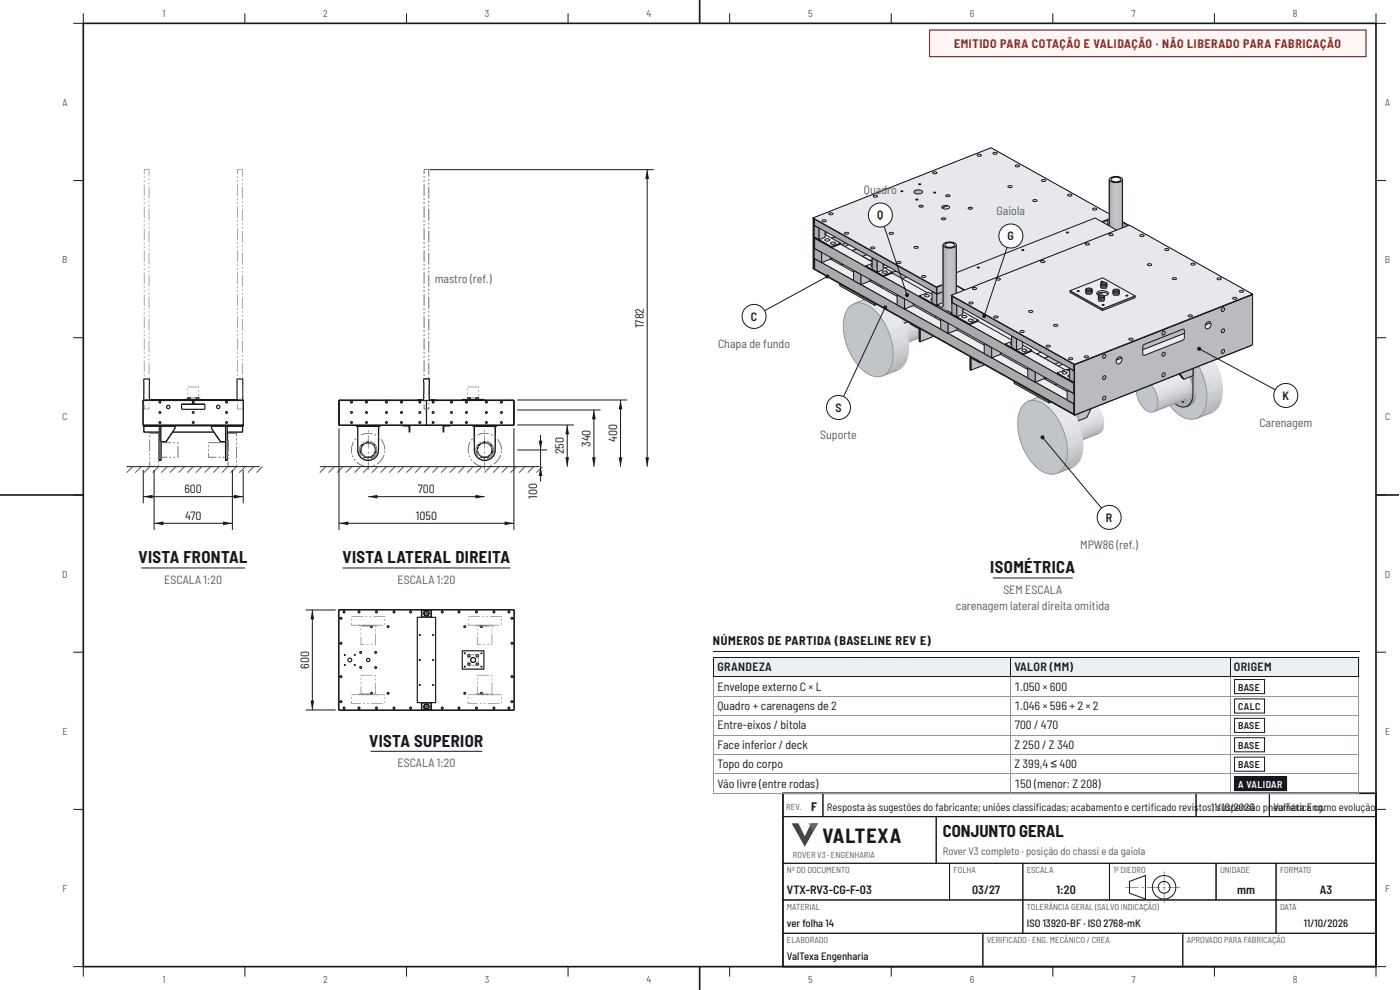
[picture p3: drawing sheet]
<svg xmlns="http://www.w3.org/2000/svg" width="420mm" height="297mm" viewBox="0 0 420 297" stroke-linecap="round" stroke-linejoin="round" font-family="sans-serif">
<defs><g id="words">
<text font-size="6" fill="#15191e" x="246.9" y="252.9">VALTEXA</text>
<g font-size="5" fill="#15191e">
<text x="41.6" y="169">VISTA FRONTAL</text>
<text x="102.8" y="169">VISTA LATERAL DIREITA</text>
<text x="297.2" y="172">ISOMÉTRICA</text>
<text x="110.8" y="224">VISTA SUPERIOR</text>
<text x="283" y="251.2">CONJUNTO GERAL</text>
</g>
<text font-size="3.7" fill="#15191e" x="214" y="193.4">NÚMEROS DE PARTIDA (BASELINE REV E)</text>
<text font-size="3.6" fill="#b3261e" x="286.3" y="14.5">EMITIDO PARA COTAÇÃO E VALIDAÇÃO · NÃO LIBERADO PARA FABRICAÇÃO</text>
<g font-size="3.6" fill="#505b66">
<text x="259.3" y="58.1">Quadro</text>
<text x="299.1" y="64.4">Gaiola</text>
<text x="130.5" y="85">mastro (ref.)</text>
<text x="215.5" y="104.3">Chapa de fundo</text>
<text x="246.2" y="131.6">Suporte</text>
<text x="378" y="128">Carenagem</text>
<text x="324.2" y="164.6">MPW86 (ref.)</text>
<text x="49.3" y="175.2">ESCALA 1:20</text>
<text x="119.3" y="175.2">ESCALA 1:20</text>
<text x="301.2" y="178.2">SEM ESCALA</text>
<text x="286.9" y="183">carenagem lateral direita omitida</text>
<text x="119.3" y="230.2">ESCALA 1:20</text>
</g>
<g font-size="3.6" fill="#15191e">
<text x="263.3" y="65.8">Q</text>
<text x="302.4" y="72.1">G</text>
<text x="193.2" y="98.4" transform="rotate(-90 193.2 98.4)">1782</text>
<text x="225.4" y="96.2">C</text>
<text x="384.9" y="119.9">K</text>
<text x="250.7" y="123.5">S</text>
<text x="169.2" y="136.3" transform="rotate(-90 169.2 136.3)">250</text>
<text x="177.2" y="134.1" transform="rotate(-90 177.2 134.1)">340</text>
<text x="185.2" y="132.7" transform="rotate(-90 185.2 132.7)">400</text>
<text x="55.4" y="148">600</text>
<text x="125.4" y="148">700</text>
<text x="161.2" y="149.7" transform="rotate(-90 161.2 149.7)">100</text>
<text x="55.5" y="156">470</text>
<text x="124.8" y="156">1050</text>
<text x="331.9" y="156.5">R</text>
<text x="92.7" y="200.6" transform="rotate(-90 92.7 200.6)">600</text>
<text x="215.4" y="201.3">GRANDEZA</text>
<text x="304.5" y="201.3">VALOR (MM)</text>
<text x="370.3" y="201.3">ORIGEM</text>
<text x="215.4" y="207.2">Envelope externo C × L</text>
<text x="304.5" y="207.2">1.050 × 600</text>
<text x="215.4" y="213">Quadro + carenagens de 2</text>
<text x="304.5" y="213">1.046 × 596 + 2 × 2</text>
<text x="215.4" y="218.8">Entre-eixos / bitola</text>
<text x="304.5" y="218.8">700 / 470</text>
<text x="215.4" y="224.6">Face inferior / deck</text>
<text x="304.5" y="224.6">Z 250 / Z 340</text>
<text x="215.4" y="230.5">Topo do corpo</text>
<text x="304.5" y="230.5">Z 399,4 ≤ 400</text>
<text x="215.4" y="236.3">Vão livre (entre rodas)</text>
<text x="304.5" y="236.3">150 (menor: Z 208)</text>
<text x="243.5" y="243.2">F</text>
<text x="236.2" y="268.1">VTX-RV3-CG-F-03</text>
<text x="291.8" y="268.1">03/27</text>
<text x="317.1" y="268.1">1:20</text>
<text x="371.3" y="268.1">mm</text>
<text x="396.1" y="268.1">A3</text>
</g>
<g font-size="3.2" fill="#15191e">
<text x="248.2" y="243.2">Resposta às sugestões do fabricante; uniões classifcadas; acabamento e certifcado revis</text>
<text x="310.9" y="243.2">i</text>
<text x="345.4" y="243.2">i</text>
<text x="359.8" y="243.2">tos1;1s/u10s/p2e0n2s6ão pneVuamática como evolução</text>
<text x="385.2" y="243.2">lTexa Eng.</text>
<text x="236.2" y="278.1">ver folha 14</text>
<text x="308.2" y="278.1">ISO 13920-BF · ISO 2768-mK</text>
<text x="391.3" y="278.1">11/10/2026</text>
<text x="236.2" y="288.1">ValTexa Engenharia</text>
</g>
<text font-size="3.2" fill="#505b66" x="283" y="256.6">Rover V3 completo · posição do chassi e da gaiola</text>
<g font-size="3" fill="#505b66">
<text x="48.8" y="5">1</text>
<text x="97" y="5">2</text>
<text x="145.6" y="5">3</text>
<text x="194" y="5">4</text>
<text x="242.6" y="5">5</text>
<text x="291" y="5">6</text>
<text x="339.6" y="5">7</text>
<text x="388" y="5">8</text>
<text x="18.7" y="31.8">A</text>
<text x="415.7" y="31.8">A</text>
<text x="18.7" y="78.9">B</text>
<text x="415.7" y="78.9">B</text>
<text x="18.7" y="126.1">C</text>
<text x="415.7" y="126.1">C</text>
<text x="18.7" y="173.3">D</text>
<text x="415.7" y="173.3">D</text>
<text x="18.7" y="220.4">E</text>
<text x="415.7" y="220.4">E</text>
<text x="18.8" y="267.6">F</text>
<text x="415.8" y="267.6">F</text>
<text x="48.8" y="295">1</text>
<text x="97" y="295">2</text>
<text x="145.6" y="295">3</text>
<text x="194" y="295">4</text>
<text x="242.6" y="295">5</text>
<text x="291" y="295">6</text>
<text x="339.6" y="295">7</text>
<text x="388" y="295">8</text>
</g>
<g font-size="3" fill="#15191e">
<text x="371.6" y="207.2">BASE</text>
<text x="371.6" y="213">CALC</text>
<text x="371.6" y="218.8">BASE</text>
<text x="371.6" y="224.6">BASE</text>
<text x="371.6" y="230.5">BASE</text>
</g>
<text font-size="3" fill="#fff" x="371.6" y="236.3">A VALIDAR</text>
<g font-size="2.6" fill="#505b66">
<text x="236" y="242.9">REV.</text>
<text x="238" y="257.3">ROVER V3 · ENGENHARIA</text>
<text x="236.2" y="261.9">Nº DO DOCUMENTO</text>
<text x="286.2" y="261.9">FOLHA</text>
<text x="308.2" y="261.9">ESCALA</text>
<text x="334.2" y="261.9">1º DIEDRO</text>
<text x="366.2" y="261.9">UNIDADE</text>
<text x="384.2" y="261.9">FORMATO</text>
<text x="236.2" y="272.9">MATERIAL</text>
<text x="308.2" y="272.9">TOLERÂNCIA GERAL (SALVO INDICAÇÃO)</text>
<text x="384.2" y="272.9">DATA</text>
<text x="236.2" y="282.9">ELABORADO</text>
<text x="296.2" y="282.9">VERIFICADO · ENG. MECÂNICO / CREA</text>
<text x="356.2" y="282.9">APROVADO PARA FABRICAÇÃO</text>
</g>
</g></defs>
<path d="M25 7h388v283h-388zM210 0v7M0 148.5h25M413 148.5h6.9M210 290v7" fill="none" stroke="#15191e" stroke-width=".5"/>
<g fill="none" stroke="#15191e" stroke-width=".3">
<path d="M25 4v3h-3M73.5 4v3M122 4v3M170.5 4v3M219 4v3M267.5 4v3M316 4v3M364.5 4v3M413 4v3h3M22 54.2h3M413 54.2h3M22 101.3h3"/>
<path d="M413 101.3h3M22 148.5h3M413 148.5h3M22 195.7h3M413 195.7h3M22 242.8h3M413 242.8h3M22 290h3v3M73.5 290v3M122 290v3M170.5 290v3M219 290v3"/>
<path d="M267.5 290v3M316 290v3M364.5 290v3M416 290h-3v3"/>
</g>
<path d="M279 9h131v8h-131z" fill="#fff6f5"/>
<path d="M279 9h131v8h-131z" fill="none" stroke="#b3261e" stroke-width=".35"/>
<path d="M235 238h178v52h-178z" fill="none" stroke="#15191e" stroke-width=".5"/>
<path d="M235 238h12v7h-12zM247 238h112v7h-112zM359 238h22v7h-22zM381 238h32v7h-32zM235 245h46v14h-46z" fill="none" stroke="#15191e" stroke-width=".3"/>
<path d="M237.6 247h2.1l1.9 4 1.8-4h2.1l-3.9 7.1z" fill="#1d7443"/>
<path d="M242.7 247h2.8l-1.4 2.5z" fill="#38a46a"/>
<path d="M235 259h50v11h-50zM281 245h132v14h-132zM285 259h22v11h-22zM307 259h26v11h-26zM333 259h32v11h-32zM339 264.4l4.8-1.7v7l-4.8-1.7z" fill="none" stroke="#15191e" stroke-width=".3"/>
<path d="M337.8 266.1l4 .2zM342.6 266.1l.8 .2zM344.2 266.1l4 .2zM349 266.1l.8 .2zM350.6 266.1l3.6 .2z" fill="#15191e"/>
<g fill="none" stroke="#15191e" stroke-width=".3">
<circle cx="349.4" cy="266.2" r="1.76"/>
<circle cx="349.4" cy="266.2" r="3.5"/>
</g>
<path d="M349.3 261.5l.2 4zM349.3 266.3l.2 .8zM349.3 267.9l.2 3z" fill="#15191e"/>
<path d="M365 259h18v11h-18zM383 259h30v11h-30zM235 270h72v10h-72zM235 280h60v10h-60zM295 280h60v10h-60zM307 270h76v10h-76zM355 280h58v10h-58zM383 270h30v10h-30z" fill="none" stroke="#15191e" stroke-width=".3"/>
<path d="M128 120.1v7.4h26.1v-7.4zM129.7 126.8a.3 .3 0 0 0 .6 0 .3 .3 0 0 0-.6 0zM129.7 123.8a.3 .3 0 0 0 .6 0 .3 .3 0 0 0-.6 0zM129.7 120.7a.3 .3 0 0 0 .6 0 .3 .3 0 0 0-.6 0zM135.2 126.8a.3 .3 0 0 0 .6 0 .3 .3 0 0 0-.6 0zM135.2 123.8a.3 .3 0 0 0 .6 0 .3 .3 0 0 0-.6 0zM135.2 120.7a.3 .3 0 0 0 .6 0 .3 .3 0 0 0-.6 0zM139.7 126.8a.3 .3 0 0 0 .6 0 .3 .3 0 0 0-.6 0zM139.7 123.8a.3 .3 0 0 0 .6 0 .3 .3 0 0 0-.6 0zM139.7 120.7a.3 .3 0 0 0 .6 0 .3 .3 0 0 0-.6 0zM145.7 126.8a.3 .3 0 0 0 .6 0 .3 .3 0 0 0-.6 0zM145.7 123.8a.3 .3 0 0 0 .6 0 .3 .3 0 0 0-.6 0zM145.7 120.7a.3 .3 0 0 0 .6 0 .3 .3 0 0 0-.6 0zM150.2 126.8a.3 .3 0 0 0 .6 0 .3 .3 0 0 0-.6 0zM150.2 123.8a.3 .3 0 0 0 .6 0 .3 .3 0 0 0-.6 0zM150.2 120.7a.3 .3 0 0 0 .6 0 .3 .3 0 0 0-.6 0z" fill-rule="evenodd" fill="#fff"/>
<g fill="none" stroke="#15191e" stroke-width=".35">
<path d="M128 120.1h26.1v7.4h-26.1z"/>
<circle cx="130" cy="123.8" r=".28"/>
<circle cx="130" cy="126.8" r=".28"/>
<circle cx="130" cy="120.7" r=".28"/>
<circle cx="135.5" cy="123.8" r=".28"/>
<circle cx="135.5" cy="126.8" r=".28"/>
<circle cx="135.5" cy="120.7" r=".28"/>
<circle cx="140" cy="126.8" r=".28"/>
<circle cx="140" cy="123.8" r=".28"/>
<circle cx="140" cy="120.7" r=".28"/>
<circle cx="146" cy="126.8" r=".28"/>
<circle cx="146" cy="123.8" r=".28"/>
<circle cx="146" cy="120.7" r=".28"/>
<circle cx="150.5" cy="126.8" r=".28"/>
<circle cx="150.5" cy="123.8" r=".28"/>
<circle cx="150.5" cy="120.7" r=".28"/>
</g>
<path d="M101.8 120.1v7.4h26.2v-7.4zM125.7 126.8a.3 .3 0 0 0 .6 0 .3 .3 0 0 0-.6 0zM125.7 123.8a.3 .3 0 0 0 .6 0 .3 .3 0 0 0-.6 0zM125.7 120.7a.3 .3 0 0 0 .6 0 .3 .3 0 0 0-.6 0zM120.2 126.8a.3 .3 0 0 0 .6 0 .3 .3 0 0 0-.6 0zM120.2 123.8a.3 .3 0 0 0 .6 0 .3 .3 0 0 0-.6 0zM120.2 120.7a.3 .3 0 0 0 .6 0 .3 .3 0 0 0-.6 0zM115.7 126.8a.3 .3 0 0 0 .6 0 .3 .3 0 0 0-.6 0zM115.7 123.8a.3 .3 0 0 0 .6 0 .3 .3 0 0 0-.6 0zM115.7 120.7a.3 .3 0 0 0 .6 0 .3 .3 0 0 0-.6 0zM109.7 126.8a.3 .3 0 0 0 .6 0 .3 .3 0 0 0-.6 0zM109.7 123.8a.3 .3 0 0 0 .6 0 .3 .3 0 0 0-.6 0zM109.7 120.7a.3 .3 0 0 0 .6 0 .3 .3 0 0 0-.6 0zM105.2 126.8a.3 .3 0 0 0 .6 0 .3 .3 0 0 0-.6 0zM105.2 123.8a.3 .3 0 0 0 .6 0 .3 .3 0 0 0-.6 0zM105.2 120.7a.3 .3 0 0 0 .6 0 .3 .3 0 0 0-.6 0z" fill-rule="evenodd" fill="#fff"/>
<g fill="none" stroke="#15191e" stroke-width=".35">
<path d="M101.8 120.1h26.2v7.4h-26.2z"/>
<circle cx="105.5" cy="123.8" r=".28"/>
<circle cx="105.5" cy="126.8" r=".28"/>
<circle cx="105.5" cy="120.7" r=".28"/>
<circle cx="110" cy="126.8" r=".28"/>
<circle cx="110" cy="123.8" r=".28"/>
<circle cx="110" cy="120.7" r=".28"/>
<circle cx="116" cy="126.8" r=".28"/>
<circle cx="116" cy="123.8" r=".28"/>
<circle cx="116" cy="120.7" r=".28"/>
<circle cx="120.5" cy="123.8" r=".28"/>
<circle cx="120.5" cy="126.8" r=".28"/>
<circle cx="120.5" cy="120.7" r=".28"/>
<circle cx="126" cy="126.8" r=".28"/>
<circle cx="126" cy="123.8" r=".28"/>
<circle cx="126" cy="120.7" r=".28"/>
</g>
<path d="M129.6 120.1h24.5v1h-24.5z" fill-rule="evenodd" fill="#fff"/>
<path d="M129.6 120.1h24.5v1h-24.5z" fill="none" stroke="#15191e" stroke-width=".35"/>
<path d="M129.5 120.1l.1 1z" fill-rule="evenodd" fill="#fff"/>
<path d="M129.5 120.1l.1 1z" fill="none" stroke="#15191e" stroke-width=".35"/>
<path d="M154.1 120.1v1z" fill-rule="evenodd" fill="#fff"/>
<path d="M154.1 120.1v1z" fill="none" stroke="#15191e" stroke-width=".35"/>
<path d="M153.1 121.1h1v1.7h-1z" fill-rule="evenodd" fill="#fff"/>
<path d="M153.1 121.1h1v1.7h-1z" fill="none" stroke="#15191e" stroke-width=".35"/>
<path d="M129.5 121.1h1v1.7h-1z" fill-rule="evenodd" fill="#fff"/>
<path d="M129.5 121.1h1v1.7h-1z" fill="none" stroke="#15191e" stroke-width=".35"/>
<path d="M141.5 121.1h1v1.7h-1z" fill-rule="evenodd" fill="#fff"/>
<path d="M141.5 121.1h1v1.7h-1z" fill="none" stroke="#15191e" stroke-width=".35"/>
<path d="M101.9 120.1h24.5v1h-24.5z" fill-rule="evenodd" fill="#fff"/>
<path d="M101.9 120.1h24.5v1h-24.5z" fill="none" stroke="#15191e" stroke-width=".35"/>
<path d="M126.4 120.1l.1 1z" fill-rule="evenodd" fill="#fff"/>
<path d="M126.4 120.1l.1 1z" fill="none" stroke="#15191e" stroke-width=".35"/>
<path d="M101.8 120.1l.1 1z" fill-rule="evenodd" fill="#fff"/>
<path d="M101.8 120.1l.1 1z" fill="none" stroke="#15191e" stroke-width=".35"/>
<path d="M101.8 121.1h1v1.7h-1z" fill-rule="evenodd" fill="#fff"/>
<path d="M101.8 121.1h1v1.7h-1z" fill="none" stroke="#15191e" stroke-width=".35"/>
<path d="M125.5 121.1h1v1.7h-1z" fill-rule="evenodd" fill="#fff"/>
<path d="M125.5 121.1h1v1.7h-1z" fill="none" stroke="#15191e" stroke-width=".35"/>
<path d="M113.5 121.1h1v1.7h-1z" fill-rule="evenodd" fill="#fff"/>
<path d="M113.5 121.1h1v1.7h-1z" fill="none" stroke="#15191e" stroke-width=".35"/>
<path d="M101.9 126h52.1v1.5h-52.1z" fill-rule="evenodd" fill="#fff"/>
<path d="M101.9 126h52.1v1.5h-52.1z" fill="none" stroke="#15191e" stroke-width=".35"/>
<path d="M154 126l.1 1.5z" fill-rule="evenodd" fill="#fff"/>
<path d="M154 126l.1 1.5z" fill="none" stroke="#15191e" stroke-width=".35"/>
<path d="M101.8 126l.1 1.5z" fill-rule="evenodd" fill="#fff"/>
<path d="M101.8 126l.1 1.5z" fill="none" stroke="#15191e" stroke-width=".35"/>
<path d="M101.9 123h52.1v1.5h-52.1z" fill-rule="evenodd" fill="#fff"/>
<path d="M101.9 123h52.1v1.5h-52.1z" fill="none" stroke="#15191e" stroke-width=".35"/>
<path d="M154 123l.1 1.5z" fill-rule="evenodd" fill="#fff"/>
<path d="M154 123l.1 1.5z" fill="none" stroke="#15191e" stroke-width=".35"/>
<path d="M101.8 123l.1 1.5z" fill-rule="evenodd" fill="#fff"/>
<path d="M101.8 123l.1 1.5z" fill="none" stroke="#15191e" stroke-width=".35"/>
<path d="M101.8 124.5h1.5v1.5h-1.5z" fill-rule="evenodd" fill="#fff"/>
<path d="M101.8 124.5h1.5v1.5h-1.5z" fill="none" stroke="#15191e" stroke-width=".35"/>
<path d="M109.7 124.5h1.5v1.5h-1.5z" fill-rule="evenodd" fill="#fff"/>
<path d="M109.7 124.5h1.5v1.5h-1.5z" fill="none" stroke="#15191e" stroke-width=".35"/>
<path d="M118.5 124.5h1.5v1.5h-1.5z" fill-rule="evenodd" fill="#fff"/>
<path d="M118.5 124.5h1.5v1.5h-1.5z" fill="none" stroke="#15191e" stroke-width=".35"/>
<path d="M127.2 124.5h1.5v1.5h-1.5z" fill-rule="evenodd" fill="#fff"/>
<path d="M127.2 124.5h1.5v1.5h-1.5z" fill="none" stroke="#15191e" stroke-width=".35"/>
<path d="M136 124.5h1.5v1.5h-1.5z" fill-rule="evenodd" fill="#fff"/>
<path d="M136 124.5h1.5v1.5h-1.5z" fill="none" stroke="#15191e" stroke-width=".35"/>
<path d="M144.7 124.5h1.5v1.5h-1.5z" fill-rule="evenodd" fill="#fff"/>
<path d="M144.7 124.5h1.5v1.5h-1.5z" fill="none" stroke="#15191e" stroke-width=".35"/>
<path d="M152.6 124.5h1.5v1.5h-1.5z" fill-rule="evenodd" fill="#fff"/>
<path d="M152.6 124.5h1.5v1.5h-1.5z" fill="none" stroke="#15191e" stroke-width=".35"/>
<path d="M150.6 122.8l3.5 .2z" fill-rule="evenodd" fill="#fff"/>
<path d="M150.6 122.8l3.5 .2z" fill="none" stroke="#15191e" stroke-width=".35"/>
<path d="M129.5 122.8l3.5 .2z" fill-rule="evenodd" fill="#fff"/>
<path d="M129.5 122.8l3.5 .2z" fill="none" stroke="#15191e" stroke-width=".35"/>
<path d="M140.2 122.8l3.5 .2z" fill-rule="evenodd" fill="#fff"/>
<path d="M140.2 122.8l3.5 .2z" fill="none" stroke="#15191e" stroke-width=".35"/>
<path d="M101.8 122.8l3.5 .2z" fill-rule="evenodd" fill="#fff"/>
<path d="M101.8 122.8l3.5 .2z" fill="none" stroke="#15191e" stroke-width=".35"/>
<path d="M123 122.8l3.5 .2z" fill-rule="evenodd" fill="#fff"/>
<path d="M123 122.8l3.5 .2z" fill="none" stroke="#15191e" stroke-width=".35"/>
<path d="M112.2 122.8l3.5 .2z" fill-rule="evenodd" fill="#fff"/>
<path d="M112.2 122.8l3.5 .2z" fill="none" stroke="#15191e" stroke-width=".35"/>
<path d="M127.1 113.7h1.7v9h-1.7z" fill-rule="evenodd" fill="#fff"/>
<path d="M127.1 113.7h1.7v9h-1.7z" fill="none" stroke="#15191e" stroke-width=".35"/>
<path d="M126.6 122.7h2.8v.3h-2.8z" fill-rule="evenodd" fill="#fff"/>
<path d="M126.6 122.7h2.8v.3h-2.8z" fill="none" stroke="#15191e" stroke-width=".35"/>
<path d="M142 127.6h7v.3h-7z" fill-rule="evenodd" fill="#fff"/>
<path d="M142 127.6h7v.3h-7z" fill="none" stroke="#15191e" stroke-width=".35"/>
<path d="M107 127.6h7v.3h-7z" fill-rule="evenodd" fill="#fff"/>
<path d="M107 127.6h7v.3h-7z" fill="none" stroke="#15191e" stroke-width=".35"/>
<path d="M142.4 127.9v7.1a3.1 3.1 0 0 0 3.1 3.1 3.1 3.1 0 0 0 3.1-3.1v-7.1zM143.3 135a2.2 2.2 0 0 0 4.4 0 2.2 2.2 0 0 0-4.4 0zM145.4 132.6a.11 .11 0 0 0 .2 0 .11 .11 0 0 0-.2 0zM143.5 133.5a.15 .15 0 0 0 .3 0 .15 .15 0 0 0-.3 0zM143.1 135.5a.11 .11 0 0 0 .2 0 .11 .11 0 0 0-.2 0zM144.4 137.1a.11 .11 0 0 0 .2 0 .11 .11 0 0 0-.2 0zM146.4 137.1a.11 .11 0 0 0 .2 0 .11 .11 0 0 0-.2 0zM147.7 135.5a.11 .11 0 0 0 .2 0 .11 .11 0 0 0-.2 0zM147.2 133.5a.15 .15 0 0 0 .3 0 .15 .15 0 0 0-.3 0z" fill-rule="evenodd" fill="#fff"/>
<g fill="none" stroke="#15191e" stroke-width=".35">
<path d="M142.4 127.9h6.2v7.1a3.1 3.1 0 0 1-3.1 3.1 3.1 3.1 0 0 1-3.1-3.1z"/>
<circle cx="143.2" cy="135.5" r=".11"/>
<circle cx="143.6" cy="133.5" r=".11"/>
<circle cx="144.5" cy="137.1" r=".11"/>
<circle cx="145.5" cy="132.6" r=".11"/>
<circle cx="145.5" cy="135" r="2.2"/>
<circle cx="146.5" cy="137.1" r=".11"/>
<circle cx="147.4" cy="133.5" r=".11"/>
<circle cx="147.8" cy="135.5" r=".11"/>
</g>
<path d="M107.4 127.9v7.1a3.1 3.1 0 0 0 3.1 3.1 3.1 3.1 0 0 0 3.1-3.1v-7.1zM108.3 135a2.2 2.2 0 0 0 4.4 0 2.2 2.2 0 0 0-4.4 0zM110.4 132.6a.11 .11 0 0 0 .2 0 .11 .11 0 0 0-.2 0zM108.5 133.5a.15 .15 0 0 0 .3 0 .15 .15 0 0 0-.3 0zM108.1 135.5a.11 .11 0 0 0 .2 0 .11 .11 0 0 0-.2 0zM109.4 137.1a.11 .11 0 0 0 .2 0 .11 .11 0 0 0-.2 0zM111.4 137.1a.11 .11 0 0 0 .2 0 .11 .11 0 0 0-.2 0zM112.7 135.5a.11 .11 0 0 0 .2 0 .11 .11 0 0 0-.2 0zM112.2 133.5a.15 .15 0 0 0 .3 0 .15 .15 0 0 0-.3 0z" fill-rule="evenodd" fill="#fff"/>
<g fill="none" stroke="#15191e" stroke-width=".35">
<path d="M107.4 127.9h6.2v7.1a3.1 3.1 0 0 1-3.1 3.1 3.1 3.1 0 0 1-3.1-3.1z"/>
<circle cx="108.2" cy="135.5" r=".11"/>
<circle cx="108.6" cy="133.5" r=".11"/>
<circle cx="109.5" cy="137.1" r=".11"/>
<circle cx="110.5" cy="132.6" r=".11"/>
<circle cx="110.5" cy="135" r="2.2"/>
<circle cx="111.5" cy="137.1" r=".11"/>
<circle cx="112.4" cy="133.5" r=".11"/>
<circle cx="112.8" cy="135.5" r=".11"/>
</g>
<path d="M142.4 127.9h.4v4.6h-.4z" fill-rule="evenodd" fill="#fff"/>
<path d="M142.4 127.9h.4v4.6h-.4z" fill="none" stroke="#15191e" stroke-width=".35"/>
<path d="M142.4 128.5h.4" fill="none" stroke="#15191e" stroke-width=".3"/>
<path d="M148.2 127.9h.4v4.6h-.4z" fill-rule="evenodd" fill="#fff"/>
<path d="M148.2 127.9h.4v4.6h-.4z" fill="none" stroke="#15191e" stroke-width=".35"/>
<path d="M148.2 128.5h.4" fill="none" stroke="#15191e" stroke-width=".3"/>
<path d="M107.4 127.9h.4v4.6h-.4z" fill-rule="evenodd" fill="#fff"/>
<path d="M107.4 127.9h.4v4.6h-.4z" fill="none" stroke="#15191e" stroke-width=".35"/>
<path d="M107.4 128.5h.4" fill="none" stroke="#15191e" stroke-width=".3"/>
<path d="M113.2 127.9h.4v4.6h-.4z" fill-rule="evenodd" fill="#fff"/>
<path d="M113.2 127.9h.4v4.6h-.4z" fill="none" stroke="#15191e" stroke-width=".35"/>
<path d="M113.2 128.5h.4" fill="none" stroke="#15191e" stroke-width=".3"/>
<path d="M140.4 119.3h.7v.5h-.7z" fill-rule="evenodd" fill="#fff"/>
<path d="M140.4 119.3h.7v.5h-.7z" fill="none" stroke="#15191e" stroke-width=".35"/>
<path d="M142.9 119.3h.7v.5h-.7z" fill-rule="evenodd" fill="#fff"/>
<path d="M142.9 119.3h.7v.5h-.7z" fill="none" stroke="#15191e" stroke-width=".35"/>
<path d="M152.6 126v1.5h1.5v-1.5zM152.7 126.1v1.3h1.3v-1.3z" fill-rule="evenodd" fill="#fff"/>
<path d="M152.6 126h1.5v1.5h-1.5zM152.7 126.1h1.3v1.3h-1.3z" fill="none" stroke="#15191e" stroke-width=".35"/>
<path d="M144.7 126v1.5h1.5v-1.5zM144.8 126.1v1.3h1.3v-1.3z" fill-rule="evenodd" fill="#fff"/>
<path d="M144.7 126h1.5v1.5h-1.5zM144.8 126.1h1.3v1.3h-1.3z" fill="none" stroke="#15191e" stroke-width=".35"/>
<path d="M101.8 126v1.5h1.5v-1.5zM101.9 126.1v1.3h1.3v-1.3z" fill-rule="evenodd" fill="#fff"/>
<path d="M101.8 126h1.5v1.5h-1.5zM101.9 126.1h1.3v1.3h-1.3z" fill="none" stroke="#15191e" stroke-width=".35"/>
<path d="M109.7 126v1.5h1.5v-1.5zM109.8 126.1v1.3h1.3v-1.3z" fill-rule="evenodd" fill="#fff"/>
<path d="M109.7 126h1.5v1.5h-1.5zM109.8 126.1h1.3v1.3h-1.3z" fill="none" stroke="#15191e" stroke-width=".35"/>
<path d="M152.6 123v1.5h1.5v-1.5zM152.7 123.1v1.3h1.3v-1.3z" fill-rule="evenodd" fill="#fff"/>
<path d="M152.6 123h1.5v1.5h-1.5zM152.7 123.1h1.3v1.3h-1.3z" fill="none" stroke="#15191e" stroke-width=".35"/>
<path d="M144.7 123v1.5h1.5v-1.5zM144.8 123.1v1.3h1.3v-1.3z" fill-rule="evenodd" fill="#fff"/>
<path d="M144.7 123h1.5v1.5h-1.5zM144.8 123.1h1.3v1.3h-1.3z" fill="none" stroke="#15191e" stroke-width=".35"/>
<path d="M101.8 123v1.5h1.5v-1.5zM101.9 123.1v1.3h1.3v-1.3z" fill-rule="evenodd" fill="#fff"/>
<path d="M101.8 123h1.5v1.5h-1.5zM101.9 123.1h1.3v1.3h-1.3z" fill="none" stroke="#15191e" stroke-width=".35"/>
<path d="M109.7 123v1.5h1.5v-1.5zM109.8 123.1v1.3h1.3v-1.3z" fill-rule="evenodd" fill="#fff"/>
<path d="M109.7 123h1.5v1.5h-1.5zM109.8 123.1h1.3v1.3h-1.3z" fill="none" stroke="#15191e" stroke-width=".35"/>
<path d="M101.8 124.5h1.5v1.5h-1.5z" fill-rule="evenodd" fill="#fff"/>
<path d="M101.8 124.5h1.5v1.5h-1.5z" fill="none" stroke="#15191e" stroke-width=".35"/>
<path d="M152.6 124.5h1.5v1.5h-1.5z" fill-rule="evenodd" fill="#fff"/>
<path d="M152.6 124.5h1.5v1.5h-1.5z" fill="none" stroke="#15191e" stroke-width=".35"/>
<path d="M101.8 127.5l52.3 .1z" fill-rule="evenodd" fill="#fff"/>
<path d="M101.8 127.5l52.3 .1z" fill="none" stroke="#15191e" stroke-width=".35"/>
<path d="M133 127.6h2v.2h-1.8v1.8h-.2z" fill-rule="evenodd" fill="#fff"/>
<path d="M133 127.6h2v.2h-1.8v1.8h-.2z" fill="none" stroke="#15191e" stroke-width=".35"/>
<path d="M121 127.6h2v2h-.2v-1.8h-1.8z" fill-rule="evenodd" fill="#fff"/>
<path d="M121 127.6h2v2h-.2v-1.8h-1.8z" fill="none" stroke="#15191e" stroke-width=".35"/>
<path d="M153.1 120.1v1h1v-1zM153.2 120.2v.9h.9v-.9z" fill-rule="evenodd" fill="#fff"/>
<path d="M153.1 120.1h1v1h-1zM153.2 120.2h.9v.9h-.9z" fill="none" stroke="#15191e" stroke-width=".35"/>
<path d="M129.5 120.1v1h1v-1zM129.6 120.2v.9h.8v-.9z" fill-rule="evenodd" fill="#fff"/>
<path d="M129.5 120.1h1v1h-1zM129.6 120.2h.8v.9h-.8z" fill="none" stroke="#15191e" stroke-width=".35"/>
<path d="M139 120.1v1h1v-1zM139.1 120.2v.9h.8v-.9z" fill-rule="evenodd" fill="#fff"/>
<path d="M139 120.1h1v1h-1zM139.1 120.2h.8v.9h-.8z" fill="none" stroke="#15191e" stroke-width=".35"/>
<path d="M144 120.1v1h1v-1zM144.1 120.2v.9h.8v-.9z" fill-rule="evenodd" fill="#fff"/>
<path d="M144 120.1h1v1h-1zM144.1 120.2h.8v.9h-.8z" fill="none" stroke="#15191e" stroke-width=".35"/>
<path d="M101.8 120.1v1h1v-1zM101.9 120.2v.9h.9v-.9z" fill-rule="evenodd" fill="#fff"/>
<path d="M101.8 120.1h1v1h-1zM101.9 120.2h.9v.9h-.9z" fill="none" stroke="#15191e" stroke-width=".35"/>
<path d="M125.5 120.1v1h1v-1zM125.6 120.2v.9h.8v-.9z" fill-rule="evenodd" fill="#fff"/>
<path d="M125.5 120.1h1v1h-1zM125.6 120.2h.8v.9h-.8z" fill="none" stroke="#15191e" stroke-width=".35"/>
<path d="M116 120.1v1h1v-1zM116.1 120.2v.9h.8v-.9z" fill-rule="evenodd" fill="#fff"/>
<path d="M116 120.1h1v1h-1zM116.1 120.2h.8v.9h-.8z" fill="none" stroke="#15191e" stroke-width=".35"/>
<path d="M111 120.1v1h1v-1zM111.1 120.2v.9h.8v-.9z" fill-rule="evenodd" fill="#fff"/>
<path d="M111 120.1h1v1h-1zM111.1 120.2h.8v.9h-.8z" fill="none" stroke="#15191e" stroke-width=".35"/>
<path d="M138.7 119.8h6.5v.3h-6.5z" fill-rule="evenodd" fill="#fff"/>
<path d="M138.7 119.8h6.5v.3h-6.5z" fill="none" stroke="#15191e" stroke-width=".35"/>
<path d="M154.1 120.1l.1 7.4z" fill-rule="evenodd" fill="#fff"/>
<path d="M154.1 120.1l.1 7.4z" fill="none" stroke="#15191e" stroke-width=".35"/>
<path d="M101.7 120.1l.1 7.4z" fill-rule="evenodd" fill="#fff"/>
<path d="M101.7 120.1l.1 7.4z" fill="none" stroke="#15191e" stroke-width=".35"/>
<path d="M129.5 120.1h24.7z" fill-rule="evenodd" fill="#fff"/>
<path d="M129.5 120.1h24.7z" fill="none" stroke="#15191e" stroke-width=".35"/>
<path d="M101.7 120.1h24.8z" fill-rule="evenodd" fill="#fff"/>
<path d="M101.7 120.1h24.8z" fill="none" stroke="#15191e" stroke-width=".35"/>
<path d="M125.2 120l5.5 .1z" fill-rule="evenodd" fill="#fff"/>
<path d="M125.2 120l5.5 .1z" fill="none" stroke="#15191e" stroke-width=".35"/>
<path d="M140.4 119.3h.7v.5h-.7z" fill-rule="evenodd" fill="#fff"/>
<path d="M140.4 119.3h.7v.5h-.7z" fill="none" stroke="#15191e" stroke-width=".35"/>
<path d="M142.9 119.3h.7v.5h-.7z" fill-rule="evenodd" fill="#fff"/>
<path d="M142.9 119.3h.7v.5h-.7z" fill="none" stroke="#15191e" stroke-width=".35"/>
<path d="M142.4 127.9h.4v4.6h-.4z" fill-rule="evenodd" fill="#fff"/>
<path d="M142.4 127.9h.4v4.6h-.4z" fill="none" stroke="#15191e" stroke-width=".35"/>
<path d="M148.2 127.9h.4v4.6h-.4z" fill-rule="evenodd" fill="#fff"/>
<path d="M148.2 127.9h.4v4.6h-.4z" fill="none" stroke="#15191e" stroke-width=".35"/>
<path d="M107.4 127.9h.4v4.6h-.4z" fill-rule="evenodd" fill="#fff"/>
<path d="M107.4 127.9h.4v4.6h-.4z" fill="none" stroke="#15191e" stroke-width=".35"/>
<path d="M113.2 127.9h.4v4.6h-.4z" fill-rule="evenodd" fill="#fff"/>
<path d="M113.2 127.9h.4v4.6h-.4z" fill="none" stroke="#15191e" stroke-width=".35"/>
<path d="M142.4 127.9v7.1a3.1 3.1 0 0 0 3.1 3.1 3.1 3.1 0 0 0 3.1-3.1v-7.1zM143.3 135a2.2 2.2 0 0 0 4.4 0 2.2 2.2 0 0 0-4.4 0zM145.4 132.6a.11 .11 0 0 0 .2 0 .11 .11 0 0 0-.2 0zM143.5 133.5a.15 .15 0 0 0 .3 0 .15 .15 0 0 0-.3 0zM143.1 135.5a.11 .11 0 0 0 .2 0 .11 .11 0 0 0-.2 0zM144.4 137.1a.11 .11 0 0 0 .2 0 .11 .11 0 0 0-.2 0zM146.4 137.1a.11 .11 0 0 0 .2 0 .11 .11 0 0 0-.2 0zM147.7 135.5a.11 .11 0 0 0 .2 0 .11 .11 0 0 0-.2 0zM147.2 133.5a.15 .15 0 0 0 .3 0 .15 .15 0 0 0-.3 0z" fill-rule="evenodd" fill="#fff"/>
<g fill="none" stroke="#15191e" stroke-width=".35">
<path d="M142.4 127.9h6.2v7.1a3.1 3.1 0 0 1-3.1 3.1 3.1 3.1 0 0 1-3.1-3.1z"/>
<circle cx="143.2" cy="135.5" r=".11"/>
<circle cx="143.6" cy="133.5" r=".11"/>
<circle cx="144.5" cy="137.1" r=".11"/>
<circle cx="145.5" cy="132.6" r=".11"/>
<circle cx="145.5" cy="135" r="2.2"/>
<circle cx="146.5" cy="137.1" r=".11"/>
<circle cx="147.4" cy="133.5" r=".11"/>
<circle cx="147.8" cy="135.5" r=".11"/>
</g>
<path d="M107.4 127.9v7.1a3.1 3.1 0 0 0 3.1 3.1 3.1 3.1 0 0 0 3.1-3.1v-7.1zM108.3 135a2.2 2.2 0 0 0 4.4 0 2.2 2.2 0 0 0-4.4 0zM110.4 132.6a.11 .11 0 0 0 .2 0 .11 .11 0 0 0-.2 0zM108.5 133.5a.15 .15 0 0 0 .3 0 .15 .15 0 0 0-.3 0zM108.1 135.5a.11 .11 0 0 0 .2 0 .11 .11 0 0 0-.2 0zM109.4 137.1a.11 .11 0 0 0 .2 0 .11 .11 0 0 0-.2 0zM111.4 137.1a.11 .11 0 0 0 .2 0 .11 .11 0 0 0-.2 0zM112.7 135.5a.11 .11 0 0 0 .2 0 .11 .11 0 0 0-.2 0zM112.2 133.5a.15 .15 0 0 0 .3 0 .15 .15 0 0 0-.3 0z" fill-rule="evenodd" fill="#fff"/>
<g fill="none" stroke="#15191e" stroke-width=".35">
<path d="M107.4 127.9h6.2v7.1a3.1 3.1 0 0 1-3.1 3.1 3.1 3.1 0 0 1-3.1-3.1z"/>
<circle cx="108.2" cy="135.5" r=".11"/>
<circle cx="108.6" cy="133.5" r=".11"/>
<circle cx="109.5" cy="137.1" r=".11"/>
<circle cx="110.5" cy="132.6" r=".11"/>
<circle cx="110.5" cy="135" r="2.2"/>
<circle cx="111.5" cy="137.1" r=".11"/>
<circle cx="112.4" cy="133.5" r=".11"/>
<circle cx="112.8" cy="135.5" r=".11"/>
</g>
<path d="M142 127.6h7v.3h-7z" fill-rule="evenodd" fill="#fff"/>
<path d="M142 127.6h7v.3h-7z" fill="none" stroke="#15191e" stroke-width=".35"/>
<path d="M107 127.6h7v.3h-7z" fill-rule="evenodd" fill="#fff"/>
<path d="M107 127.6h7v.3h-7z" fill="none" stroke="#15191e" stroke-width=".35"/>
<path d="M126.6 122.7h2.8v.3h-2.8z" fill-rule="evenodd" fill="#fff"/>
<path d="M126.6 122.7h2.8v.3h-2.8z" fill="none" stroke="#15191e" stroke-width=".35"/>
<path d="M127.1 113.7h1.7v9h-1.7z" fill-rule="evenodd" fill="#fff"/>
<path d="M127.1 113.7h1.7v9h-1.7z" fill="none" stroke="#15191e" stroke-width=".35"/>
<path d="M101.9 126h52.1v1.5h-52.1z" fill-rule="evenodd" fill="#fff"/>
<path d="M101.9 126h52.1v1.5h-52.1z" fill="none" stroke="#15191e" stroke-width=".35"/>
<path d="M154 126l.1 1.5z" fill-rule="evenodd" fill="#fff"/>
<path d="M154 126l.1 1.5z" fill="none" stroke="#15191e" stroke-width=".35"/>
<path d="M101.8 126l.1 1.5z" fill-rule="evenodd" fill="#fff"/>
<path d="M101.8 126l.1 1.5z" fill="none" stroke="#15191e" stroke-width=".35"/>
<path d="M101.9 123h52.1v1.5h-52.1z" fill-rule="evenodd" fill="#fff"/>
<path d="M101.9 123h52.1v1.5h-52.1z" fill="none" stroke="#15191e" stroke-width=".35"/>
<path d="M154 123l.1 1.5z" fill-rule="evenodd" fill="#fff"/>
<path d="M154 123l.1 1.5z" fill="none" stroke="#15191e" stroke-width=".35"/>
<path d="M101.8 123l.1 1.5z" fill-rule="evenodd" fill="#fff"/>
<path d="M101.8 123l.1 1.5z" fill="none" stroke="#15191e" stroke-width=".35"/>
<path d="M101.8 124.5h1.5v1.5h-1.5z" fill-rule="evenodd" fill="#fff"/>
<path d="M101.8 124.5h1.5v1.5h-1.5z" fill="none" stroke="#15191e" stroke-width=".35"/>
<path d="M109.7 124.5h1.5v1.5h-1.5z" fill-rule="evenodd" fill="#fff"/>
<path d="M109.7 124.5h1.5v1.5h-1.5z" fill="none" stroke="#15191e" stroke-width=".35"/>
<path d="M118.5 124.5h1.5v1.5h-1.5z" fill-rule="evenodd" fill="#fff"/>
<path d="M118.5 124.5h1.5v1.5h-1.5z" fill="none" stroke="#15191e" stroke-width=".35"/>
<path d="M127.2 124.5h1.5v1.5h-1.5z" fill-rule="evenodd" fill="#fff"/>
<path d="M127.2 124.5h1.5v1.5h-1.5z" fill="none" stroke="#15191e" stroke-width=".35"/>
<path d="M136 124.5h1.5v1.5h-1.5z" fill-rule="evenodd" fill="#fff"/>
<path d="M136 124.5h1.5v1.5h-1.5z" fill="none" stroke="#15191e" stroke-width=".35"/>
<path d="M144.7 124.5h1.5v1.5h-1.5z" fill-rule="evenodd" fill="#fff"/>
<path d="M144.7 124.5h1.5v1.5h-1.5z" fill="none" stroke="#15191e" stroke-width=".35"/>
<path d="M152.6 124.5h1.5v1.5h-1.5z" fill-rule="evenodd" fill="#fff"/>
<path d="M152.6 124.5h1.5v1.5h-1.5z" fill="none" stroke="#15191e" stroke-width=".35"/>
<path d="M150.6 122.8l3.5 .2z" fill-rule="evenodd" fill="#fff"/>
<path d="M150.6 122.8l3.5 .2z" fill="none" stroke="#15191e" stroke-width=".35"/>
<path d="M129.5 122.8l3.5 .2z" fill-rule="evenodd" fill="#fff"/>
<path d="M129.5 122.8l3.5 .2z" fill="none" stroke="#15191e" stroke-width=".35"/>
<path d="M140.2 122.8l3.5 .2z" fill-rule="evenodd" fill="#fff"/>
<path d="M140.2 122.8l3.5 .2z" fill="none" stroke="#15191e" stroke-width=".35"/>
<path d="M101.8 122.8l3.5 .2z" fill-rule="evenodd" fill="#fff"/>
<path d="M101.8 122.8l3.5 .2z" fill="none" stroke="#15191e" stroke-width=".35"/>
<path d="M123 122.8l3.5 .2z" fill-rule="evenodd" fill="#fff"/>
<path d="M123 122.8l3.5 .2z" fill="none" stroke="#15191e" stroke-width=".35"/>
<path d="M112.2 122.8l3.5 .2z" fill-rule="evenodd" fill="#fff"/>
<path d="M112.2 122.8l3.5 .2z" fill="none" stroke="#15191e" stroke-width=".35"/>
<path d="M129.6 120.1h24.5v1h-24.5z" fill-rule="evenodd" fill="#fff"/>
<path d="M129.6 120.1h24.5v1h-24.5z" fill="none" stroke="#15191e" stroke-width=".35"/>
<path d="M129.5 120.1l.1 1z" fill-rule="evenodd" fill="#fff"/>
<path d="M129.5 120.1l.1 1z" fill="none" stroke="#15191e" stroke-width=".35"/>
<path d="M154.1 120.1v1z" fill-rule="evenodd" fill="#fff"/>
<path d="M154.1 120.1v1z" fill="none" stroke="#15191e" stroke-width=".35"/>
<path d="M153.1 121.1h1v1.7h-1z" fill-rule="evenodd" fill="#fff"/>
<path d="M153.1 121.1h1v1.7h-1z" fill="none" stroke="#15191e" stroke-width=".35"/>
<path d="M129.5 121.1h1v1.7h-1z" fill-rule="evenodd" fill="#fff"/>
<path d="M129.5 121.1h1v1.7h-1z" fill="none" stroke="#15191e" stroke-width=".35"/>
<path d="M141.5 121.1h1v1.7h-1z" fill-rule="evenodd" fill="#fff"/>
<path d="M141.5 121.1h1v1.7h-1z" fill="none" stroke="#15191e" stroke-width=".35"/>
<path d="M101.9 120.1h24.5v1h-24.5z" fill-rule="evenodd" fill="#fff"/>
<path d="M101.9 120.1h24.5v1h-24.5z" fill="none" stroke="#15191e" stroke-width=".35"/>
<path d="M126.4 120.1l.1 1z" fill-rule="evenodd" fill="#fff"/>
<path d="M126.4 120.1l.1 1z" fill="none" stroke="#15191e" stroke-width=".35"/>
<path d="M101.8 120.1l.1 1z" fill-rule="evenodd" fill="#fff"/>
<path d="M101.8 120.1l.1 1z" fill="none" stroke="#15191e" stroke-width=".35"/>
<path d="M101.8 121.1h1v1.7h-1z" fill-rule="evenodd" fill="#fff"/>
<path d="M101.8 121.1h1v1.7h-1z" fill="none" stroke="#15191e" stroke-width=".35"/>
<path d="M125.5 121.1h1v1.7h-1z" fill-rule="evenodd" fill="#fff"/>
<path d="M125.5 121.1h1v1.7h-1z" fill="none" stroke="#15191e" stroke-width=".35"/>
<path d="M113.5 121.1h1v1.7h-1z" fill-rule="evenodd" fill="#fff"/>
<path d="M113.5 121.1h1v1.7h-1z" fill="none" stroke="#15191e" stroke-width=".35"/>
<path d="M128 120.1v7.4h26.1v-7.4zM129.7 126.8a.3 .3 0 0 0 .6 0 .3 .3 0 0 0-.6 0zM129.7 123.8a.3 .3 0 0 0 .6 0 .3 .3 0 0 0-.6 0zM129.7 120.7a.3 .3 0 0 0 .6 0 .3 .3 0 0 0-.6 0zM135.2 126.8a.3 .3 0 0 0 .6 0 .3 .3 0 0 0-.6 0zM135.2 123.8a.3 .3 0 0 0 .6 0 .3 .3 0 0 0-.6 0zM135.2 120.7a.3 .3 0 0 0 .6 0 .3 .3 0 0 0-.6 0zM139.7 126.8a.3 .3 0 0 0 .6 0 .3 .3 0 0 0-.6 0zM139.7 123.8a.3 .3 0 0 0 .6 0 .3 .3 0 0 0-.6 0zM139.7 120.7a.3 .3 0 0 0 .6 0 .3 .3 0 0 0-.6 0zM145.7 126.8a.3 .3 0 0 0 .6 0 .3 .3 0 0 0-.6 0zM145.7 123.8a.3 .3 0 0 0 .6 0 .3 .3 0 0 0-.6 0zM145.7 120.7a.3 .3 0 0 0 .6 0 .3 .3 0 0 0-.6 0zM150.2 126.8a.3 .3 0 0 0 .6 0 .3 .3 0 0 0-.6 0zM150.2 123.8a.3 .3 0 0 0 .6 0 .3 .3 0 0 0-.6 0zM150.2 120.7a.3 .3 0 0 0 .6 0 .3 .3 0 0 0-.6 0z" fill-rule="evenodd" fill="#fff"/>
<g fill="none" stroke="#15191e" stroke-width=".35">
<path d="M128 120.1h26.1v7.4h-26.1z"/>
<circle cx="130" cy="123.8" r=".28"/>
<circle cx="130" cy="126.8" r=".28"/>
<circle cx="130" cy="120.7" r=".28"/>
<circle cx="135.5" cy="123.8" r=".28"/>
<circle cx="135.5" cy="126.8" r=".28"/>
<circle cx="135.5" cy="120.7" r=".28"/>
<circle cx="140" cy="126.8" r=".28"/>
<circle cx="140" cy="123.8" r=".28"/>
<circle cx="140" cy="120.7" r=".28"/>
<circle cx="146" cy="126.8" r=".28"/>
<circle cx="146" cy="123.8" r=".28"/>
<circle cx="146" cy="120.7" r=".28"/>
<circle cx="150.5" cy="126.8" r=".28"/>
<circle cx="150.5" cy="123.8" r=".28"/>
<circle cx="150.5" cy="120.7" r=".28"/>
</g>
<path d="M101.8 120.1v7.4h26.2v-7.4zM125.7 126.8a.3 .3 0 0 0 .6 0 .3 .3 0 0 0-.6 0zM125.7 123.8a.3 .3 0 0 0 .6 0 .3 .3 0 0 0-.6 0zM125.7 120.7a.3 .3 0 0 0 .6 0 .3 .3 0 0 0-.6 0zM120.2 126.8a.3 .3 0 0 0 .6 0 .3 .3 0 0 0-.6 0zM120.2 123.8a.3 .3 0 0 0 .6 0 .3 .3 0 0 0-.6 0zM120.2 120.7a.3 .3 0 0 0 .6 0 .3 .3 0 0 0-.6 0zM115.7 126.8a.3 .3 0 0 0 .6 0 .3 .3 0 0 0-.6 0zM115.7 123.8a.3 .3 0 0 0 .6 0 .3 .3 0 0 0-.6 0zM115.7 120.7a.3 .3 0 0 0 .6 0 .3 .3 0 0 0-.6 0zM109.7 126.8a.3 .3 0 0 0 .6 0 .3 .3 0 0 0-.6 0zM109.7 123.8a.3 .3 0 0 0 .6 0 .3 .3 0 0 0-.6 0zM109.7 120.7a.3 .3 0 0 0 .6 0 .3 .3 0 0 0-.6 0zM105.2 126.8a.3 .3 0 0 0 .6 0 .3 .3 0 0 0-.6 0zM105.2 123.8a.3 .3 0 0 0 .6 0 .3 .3 0 0 0-.6 0zM105.2 120.7a.3 .3 0 0 0 .6 0 .3 .3 0 0 0-.6 0z" fill-rule="evenodd" fill="#fff"/>
<g fill="none" stroke="#15191e" stroke-width=".35">
<path d="M101.8 120.1h26.2v7.4h-26.2z"/>
<circle cx="105.5" cy="123.8" r=".28"/>
<circle cx="105.5" cy="126.8" r=".28"/>
<circle cx="105.5" cy="120.7" r=".28"/>
<circle cx="110" cy="126.8" r=".28"/>
<circle cx="110" cy="123.8" r=".28"/>
<circle cx="110" cy="120.7" r=".28"/>
<circle cx="116" cy="126.8" r=".28"/>
<circle cx="116" cy="123.8" r=".28"/>
<circle cx="116" cy="120.7" r=".28"/>
<circle cx="120.5" cy="123.8" r=".28"/>
<circle cx="120.5" cy="126.8" r=".28"/>
<circle cx="120.5" cy="120.7" r=".28"/>
<circle cx="126" cy="126.8" r=".28"/>
<circle cx="126" cy="123.8" r=".28"/>
<circle cx="126" cy="120.7" r=".28"/>
</g>
<g fill="#66717d">
<path d="M148.5 130.9l.4 .3-.1 .1-.4-.3zM147.4 130.3l.5 .2-.1 .2-.4-.2zM143.3 130.4a5.1 5.1 0 0 1 3.5-.3l-.1 .1-1.6-.2-1.7 .6zM142.3 131.1l.4-.3 .1 .1-.4 .3zM141.7 131.6l.2 .1-.3 .4-.2-.1zM141 132.6h.2l-.6 1.5 .1 1.9h-.2a5 5 0 0 1 .5-3.4zM140.7 136.7l.2-.1 .2 .5-.2 .1zM141.2 137.8l.2-.1 .3 .4-.2 .1zM142.1 138.6l1.3 .9 1.8 .4v.2a5 5 0 0 1-3.2-1.4zM145.9 139.9l.5-.1 .1 .2-.5 .1zM147.1 139.6l.4-.1 .1 .1-.5 .2zM150.2 136.5a.8 .8 0 0 1-.3 1l-.8 1.1-.9 .7-.1-.2 1.5-1.2zM150.4 135.3h.2l-.1 .5h-.2zM149.3 131.8l.1-.1a5.1 5.1 0 0 1 1.2 3.3h-.2l-.2-1.7z"/>
<path d="M144.9 132.3h.5v.2h-.4zM143.8 132.9l.5-.3v.1l-.4 .3zM143.3 133.4l.2 .1-.5 .6-.1 .9 .2 1.1 .4 .5-.1 .1a2.72 2.72 0 0 1-.1-3.3zM144 137.1l.4 .2v.2l-.5-.3zM145.1 137.5h.5v.2h-.6zM146.2 132.4a2.73 2.73 0 0 1 2 2.5 2.73 2.73 0 0 1-1.9 2.7l-.1-.2 .6-.1 .9-.8 .4-1.5-.4-1.5-.9-.8-.7-.2z"/>
<path d="M144.2 133.1l.5-.2v.2l-.4 .2zM143.7 133.7l.1 .1-.2 .4-.2-.1zM143.3 134.8h.1v.8l.4 .8 .8 .6 .8 .1v.1a2.23 2.23 0 0 1-2.1-2.4zM146.1 137l.4-.2 .1 .2-.5 .2zM147.3 136l.2 .1-.3 .4-.2-.1zM145.4 132.8a2.24 2.24 0 0 1 2.3 2.6h-.2l.1-.8-.4-1-.8-.6-1-.1z"/>
<path d="M148.5 130.9l.4 .3-.1 .1-.4-.3zM147.4 130.3l.5 .2-.1 .2-.4-.2zM143.3 130.4a5.1 5.1 0 0 1 3.5-.3l-.1 .1-1.6-.2-1.7 .6zM142.3 131.1l.4-.3 .1 .1-.4 .3zM141.7 131.6l.2 .1-.3 .4-.2-.1zM141 132.6h.2l-.6 1.5 .1 1.9h-.2a5 5 0 0 1 .5-3.4zM140.7 136.7l.2-.1 .2 .5-.2 .1zM141.2 137.8l.2-.1 .3 .4-.2 .1zM142.1 138.6l1.3 .9 1.8 .4v.2a5 5 0 0 1-3.2-1.4zM145.9 139.9l.5-.1 .1 .2-.5 .1zM147.1 139.6l.4-.1 .1 .1-.5 .2zM150.2 136.5a.8 .8 0 0 1-.3 1l-.8 1.1-.9 .7-.1-.2 1.5-1.2zM150.4 135.3h.2l-.1 .5h-.2zM149.3 131.8l.1-.1a5.1 5.1 0 0 1 1.2 3.3h-.2l-.2-1.7z"/>
<path d="M144.9 132.3h.5v.2h-.4zM143.8 132.9l.5-.3v.1l-.4 .3zM143.3 133.4l.2 .1-.5 .6-.1 .9 .2 1.1 .4 .5-.1 .1a2.72 2.72 0 0 1-.1-3.3zM144 137.1l.4 .2v.2l-.5-.3zM145.1 137.5h.5v.2h-.6zM146.2 132.4a2.73 2.73 0 0 1 2 2.5 2.73 2.73 0 0 1-1.9 2.7l-.1-.2 .6-.1 .9-.8 .4-1.5-.4-1.5-.9-.8-.7-.2z"/>
<path d="M144.2 133.1l.5-.2v.2l-.4 .2zM143.7 133.7l.1 .1-.2 .4-.2-.1zM143.3 134.8h.1v.8l.4 .8 .8 .6 .8 .1v.1a2.23 2.23 0 0 1-2.1-2.4zM146.1 137l.4-.2 .1 .2-.5 .2zM147.3 136l.2 .1-.3 .4-.2-.1zM145.4 132.8a2.24 2.24 0 0 1 2.3 2.6h-.2l.1-.8-.4-1-.8-.6-1-.1z"/>
<path d="M113.5 130.9l.4 .3-.1 .1-.4-.3zM112.4 130.3l.5 .2-.1 .2-.4-.2zM108.3 130.4a5.1 5.1 0 0 1 3.5-.3l-.1 .1-1.6-.2-1.7 .6zM107.3 131.1l.4-.3 .1 .1-.4 .3zM106.7 131.6l.2 .1-.3 .4-.2-.1zM106 132.6h.2l-.6 1.5 .1 1.9h-.2a5 5 0 0 1 .5-3.4zM105.7 136.7l.2-.1 .2 .5-.2 .1zM106.2 137.8l.2-.1 .3 .4-.2 .1zM107.1 138.6l1.3 .9 1.8 .4v.2a5 5 0 0 1-3.2-1.4zM110.9 139.9l.5-.1 .1 .2-.5 .1zM112.1 139.6l.4-.1 .1 .1-.5 .2zM115.2 136.5a.8 .8 0 0 1-.3 1l-.8 1.1-.9 .7-.1-.2 1.5-1.2zM115.4 135.3h.2l-.1 .5h-.2zM114.3 131.8l.1-.1a5.1 5.1 0 0 1 1.2 3.3h-.2l-.2-1.7z"/>
<path d="M109.9 132.3h.5v.2h-.4zM108.8 132.9l.5-.3v.1l-.4 .3zM108.3 133.4l.2 .1-.5 .6-.1 .9 .2 1.1 .4 .5-.1 .1a2.72 2.72 0 0 1-.1-3.3zM109 137.1l.4 .2v.2l-.5-.3zM110.1 137.5h.5v.2h-.5zM111.2 132.4a2.73 2.73 0 0 1 2 2.5 2.73 2.73 0 0 1-1.9 2.7l-.1-.2 .6-.1 .9-.8 .4-1.5-.4-1.5-.9-.8-.7-.2z"/>
<path d="M109.2 133.1l.5-.2v.2l-.4 .2zM108.7 133.7l.1 .1-.2 .4-.2-.1zM108.3 134.8h.1v.8l.4 .8 .8 .6 .8 .1v.1a2.23 2.23 0 0 1-2.1-2.4zM111.1 137l.4-.2 .1 .2-.5 .2zM112.3 136l.2 .1-.3 .4-.2-.1zM110.4 132.8a2.24 2.24 0 0 1 2.3 2.6h-.2l.1-.8-.4-1-.8-.6-1-.1z"/>
<path d="M113.5 130.9l.4 .3-.1 .1-.4-.3zM112.4 130.3l.5 .2-.1 .2-.4-.2zM108.3 130.4a5.1 5.1 0 0 1 3.5-.3l-.1 .1-1.6-.2-1.7 .6zM107.3 131.1l.4-.3 .1 .1-.4 .3zM106.7 131.6l.2 .1-.3 .4-.2-.1zM106 132.6h.2l-.6 1.5 .1 1.9h-.2a5 5 0 0 1 .5-3.4zM105.7 136.7l.2-.1 .2 .5-.2 .1zM106.2 137.8l.2-.1 .3 .4-.2 .1zM107.1 138.6l1.3 .9 1.8 .4v.2a5 5 0 0 1-3.2-1.4zM110.9 139.9l.5-.1 .1 .2-.5 .1zM112.1 139.6l.4-.1 .1 .1-.5 .2zM115.2 136.5a.8 .8 0 0 1-.3 1l-.8 1.1-.9 .7-.1-.2 1.5-1.2zM115.4 135.3h.2l-.1 .5h-.2zM114.3 131.8l.1-.1a5.1 5.1 0 0 1 1.2 3.3h-.2l-.2-1.7z"/>
<path d="M109.9 132.3h.5v.2h-.4zM108.8 132.9l.5-.3v.1l-.4 .3zM108.3 133.4l.2 .1-.5 .6-.1 .9 .2 1.1 .4 .5-.1 .1a2.72 2.72 0 0 1-.1-3.3zM109 137.1l.4 .2v.2l-.5-.3zM110.1 137.5h.5v.2h-.5zM111.2 132.4a2.73 2.73 0 0 1 2 2.5 2.73 2.73 0 0 1-1.9 2.7l-.1-.2 .6-.1 .9-.8 .4-1.5-.4-1.5-.9-.8-.7-.2z"/>
<path d="M109.2 133.1l.5-.2v.2l-.4 .2zM108.7 133.7l.1 .1-.2 .4-.2-.1zM108.3 134.8h.1v.8l.4 .8 .8 .6 .8 .1v.1a2.23 2.23 0 0 1-2.1-2.4zM111.1 137l.4-.2 .1 .2-.5 .2zM112.3 136l.2 .1-.3 .4-.2-.1zM110.4 132.8a2.24 2.24 0 0 1 2.3 2.6h-.2l.1-.8-.4-1-.8-.6-1-.1z"/>
<path d="M143.5 117h.2v.5h-.2zM143.5 118.2h.2v.5h-.2zM140.3 119h.2l-.1 .3 3.1-.1v.2h-3.2zM140.3 117.8h.2v.5h-.2zM140.3 116.6h.2v.5h-.2zM140.4 116h3.3v.3h-.2l.1-.2-3.2 .1z"/>
<path d="M128.6 53.7h.2v.5h-.2zM128.6 54.9h.2v.5h-.2zM128.6 56.1h.2v3.5h-.2zM128.6 60.3h.2v.5h-.2zM128.6 61.5h.2v.5h-.2zM128.6 62.7h.2v3.5h-.2zM128.6 66.9h.2v.5h-.2zM128.6 68.1h.2v.5h-.2zM128.6 69.3h.2v3.5h-.2zM128.6 73.5h.2v.5h-.2zM128.6 74.7h.2v.5h-.2zM128.6 75.9h.2v3.5h-.2zM128.6 80.1h.2v.5h-.2zM128.6 81.3h.2v.5h-.2zM128.6 82.5h.2v3.5h-.2zM128.6 86.7h.2v.5h-.2zM128.6 87.9h.2v.5h-.2zM128.6 89.1h.2v3.5h-.2zM128.6 93.3h.2v.5h-.2zM128.6 94.5h.2v.5h-.2zM128.6 95.7h.2v3.5h-.2zM128.6 99.9h.2v.5h-.2zM128.6 101.1h.2v.5h-.2zM128.6 102.3h.2v3.5h-.2zM128.6 106.5h.2v.5h-.2zM128.6 107.7h.2v.5h-.2zM128.6 108.9h.2v3.5h-.2zM128.6 113.1h.2v.5h-.2zM128.6 114.3h.2v.5h-.2zM128.6 115.5h.2v3.5h-.2zM128.6 119.7h.2v.5h-.2zM128.6 120.9h.2v.5h-.2zM127.2 121.3h.2l-.1 1.4h1.4l-.1-.6h.2v.7h-1.6zM127.2 120.1h.2v.5h-.2zM127.2 118.9h.2v.5h-.2zM127.2 114.7h.2v3.5h-.2zM127.2 113.5h.2v.5h-.2zM127.2 112.3h.2v.5h-.2zM127.2 108.1h.2v3.5h-.2zM127.2 106.9h.2v.5h-.2zM127.2 105.7h.2v.5h-.2zM127.2 101.5h.2v3.5h-.2zM127.2 100.3h.2v.5h-.2zM127.2 99.1h.2v.5h-.2zM127.2 94.9h.2v3.5h-.2zM127.2 93.7h.2v.5h-.2zM127.2 92.5h.2v.5h-.2zM127.2 88.3h.2v3.5h-.2zM127.2 87.1h.2v.5h-.2zM127.2 85.9h.2v.5h-.2zM127.2 81.7h.2v3.5h-.2zM127.2 80.5h.2v.5h-.2zM127.2 79.3h.2v.5h-.2zM127.2 75.1h.2v3.5h-.2zM127.2 73.9h.2v.5h-.2zM127.2 72.7h.2v.5h-.2zM127.2 68.5h.2v3.5h-.2zM127.2 67.3h.2v.5h-.2zM127.2 66.1h.2v.5h-.2zM127.2 61.9h.2v3.5h-.2zM127.2 60.7h.2v.5h-.2zM127.2 59.5h.2v.5h-.2zM127.2 55.3h.2v3.5h-.2zM127.2 54.1h.2v.5h-.2zM127.2 52.9h.2v.5h-.2zM127.2 50.8h1.6v2.2h-.2l.1-2.1h-1.4l.1 1.3h-.2z"/>
<path d="M128.6 53.7h.2v.5h-.2zM128.6 54.9h.2v.5h-.2zM128.6 56.1h.2v3.5h-.2zM128.6 60.3h.2v.5h-.2zM128.6 61.5h.2v.5h-.2zM128.6 62.7h.2v3.5h-.2zM128.6 66.9h.2v.5h-.2zM128.6 68.1h.2v.5h-.2zM128.6 69.3h.2v3.5h-.2zM128.6 73.5h.2v.5h-.2zM128.6 74.7h.2v.5h-.2zM128.6 75.9h.2v3.5h-.2zM128.6 80.1h.2v.5h-.2zM128.6 81.3h.2v.5h-.2zM128.6 82.5h.2v3.5h-.2zM128.6 86.7h.2v.5h-.2zM128.6 87.9h.2v.5h-.2zM128.6 89.1h.2v3.5h-.2zM128.6 93.3h.2v.5h-.2zM128.6 94.5h.2v.5h-.2zM128.6 95.7h.2v3.5h-.2zM128.6 99.9h.2v.5h-.2zM128.6 101.1h.2v.5h-.2zM128.6 102.3h.2v3.5h-.2zM128.6 106.5h.2v.5h-.2zM128.6 107.7h.2v.5h-.2zM128.6 108.9h.2v3.5h-.2zM128.6 113.1h.2v.5h-.2zM128.6 114.3h.2v.5h-.2zM128.6 115.5h.2v3.5h-.2zM128.6 119.7h.2v.5h-.2zM128.6 120.9h.2v.5h-.2zM127.2 121.3h.2l-.1 1.4h1.4l-.1-.6h.2v.7h-1.6zM127.2 120.1h.2v.5h-.2zM127.2 118.9h.2v.5h-.2zM127.2 114.7h.2v3.5h-.2zM127.2 113.5h.2v.5h-.2zM127.2 112.3h.2v.5h-.2zM127.2 108.1h.2v3.5h-.2zM127.2 106.9h.2v.5h-.2zM127.2 105.7h.2v.5h-.2zM127.2 101.5h.2v3.5h-.2zM127.2 100.3h.2v.5h-.2zM127.2 99.1h.2v.5h-.2zM127.2 94.9h.2v3.5h-.2zM127.2 93.7h.2v.5h-.2zM127.2 92.5h.2v.5h-.2zM127.2 88.3h.2v3.5h-.2zM127.2 87.1h.2v.5h-.2zM127.2 85.9h.2v.5h-.2zM127.2 81.7h.2v3.5h-.2zM127.2 80.5h.2v.5h-.2zM127.2 79.3h.2v.5h-.2zM127.2 75.1h.2v3.5h-.2zM127.2 73.9h.2v.5h-.2zM127.2 72.7h.2v.5h-.2zM127.2 68.5h.2v3.5h-.2zM127.2 67.3h.2v.5h-.2zM127.2 66.1h.2v.5h-.2zM127.2 61.9h.2v3.5h-.2zM127.2 60.7h.2v.5h-.2zM127.2 59.5h.2v.5h-.2zM127.2 55.3h.2v3.5h-.2zM127.2 54.1h.2v.5h-.2zM127.2 52.9h.2v.5h-.2zM127.2 50.8h1.6v2.2h-.2l.1-2.1h-1.4l.1 1.3h-.2z"/>
</g>
<path d="M43 120.1v7.4h30v-7.4zM47.7 126.8a.3 .3 0 0 0 .6 0 .3 .3 0 0 0-.6 0zM47.7 123.8a.3 .3 0 0 0 .6 0 .3 .3 0 0 0-.6 0zM47.7 120.7a.3 .3 0 0 0 .6 0 .3 .3 0 0 0-.6 0zM57.7 126.8a.3 .3 0 0 0 .6 0 .3 .3 0 0 0-.6 0zM57.7 123.8a.3 .3 0 0 0 .6 0 .3 .3 0 0 0-.6 0zM57.7 120.7a.3 .3 0 0 0 .6 0 .3 .3 0 0 0-.6 0zM67.7 126.8a.3 .3 0 0 0 .6 0 .3 .3 0 0 0-.6 0zM67.7 123.8a.3 .3 0 0 0 .6 0 .3 .3 0 0 0-.6 0zM67.7 120.7a.3 .3 0 0 0 .6 0 .3 .3 0 0 0-.6 0z" fill-rule="evenodd" fill="#fff"/>
<g fill="none" stroke="#15191e" stroke-width=".35">
<path d="M43 120.1h30v7.4h-30z"/>
<circle cx="48" cy="123.8" r=".27"/>
<circle cx="48" cy="126.8" r=".27"/>
<circle cx="48" cy="120.7" r=".27"/>
<circle cx="58" cy="126.8" r=".27"/>
<circle cx="58" cy="123.8" r=".27"/>
<circle cx="58" cy="120.7" r=".27"/>
<circle cx="68" cy="123.8" r=".28"/>
<circle cx="68" cy="126.8" r=".28"/>
<circle cx="68" cy="120.7" r=".28"/>
</g>
<path d="M71.9 120.1h1v1h-1z" fill-rule="evenodd" fill="#fff"/>
<path d="M71.9 120.1h1v1h-1z" fill="none" stroke="#15191e" stroke-width=".35"/>
<path d="M43.1 120.1h1v1h-1z" fill-rule="evenodd" fill="#fff"/>
<path d="M43.1 120.1h1v1h-1z" fill="none" stroke="#15191e" stroke-width=".35"/>
<path d="M71.4 126h1.5v1.5h-1.5z" fill-rule="evenodd" fill="#fff"/>
<path d="M71.4 126h1.5v1.5h-1.5z" fill="none" stroke="#15191e" stroke-width=".35"/>
<path d="M43.1 126h1.5v1.5h-1.5z" fill-rule="evenodd" fill="#fff"/>
<path d="M43.1 126h1.5v1.5h-1.5z" fill="none" stroke="#15191e" stroke-width=".35"/>
<path d="M71.4 123h1.5v1.5h-1.5z" fill-rule="evenodd" fill="#fff"/>
<path d="M71.4 123h1.5v1.5h-1.5z" fill="none" stroke="#15191e" stroke-width=".35"/>
<path d="M43.1 123h1.5v1.5h-1.5z" fill-rule="evenodd" fill="#fff"/>
<path d="M43.1 123h1.5v1.5h-1.5z" fill="none" stroke="#15191e" stroke-width=".35"/>
<path d="M44.1 120.1h27.8v1h-27.8z" fill-rule="evenodd" fill="#fff"/>
<path d="M44.1 120.1h27.8v1h-27.8z" fill="none" stroke="#15191e" stroke-width=".35"/>
<path d="M71.9 121.1h1v1.7h-1z" fill-rule="evenodd" fill="#fff"/>
<path d="M71.9 121.1h1v1.7h-1z" fill="none" stroke="#15191e" stroke-width=".35"/>
<path d="M43.1 121.1h1v1.7h-1z" fill-rule="evenodd" fill="#fff"/>
<path d="M43.1 121.1h1v1.7h-1z" fill="none" stroke="#15191e" stroke-width=".35"/>
<path d="M44.6 126h26.8v1.5h-26.8z" fill-rule="evenodd" fill="#fff"/>
<path d="M44.6 126h26.8v1.5h-26.8z" fill="none" stroke="#15191e" stroke-width=".35"/>
<path d="M44.6 123h26.8v1.5h-26.8z" fill-rule="evenodd" fill="#fff"/>
<path d="M44.6 123h26.8v1.5h-26.8z" fill="none" stroke="#15191e" stroke-width=".35"/>
<path d="M71.4 124.5h1.5v1.5h-1.5z" fill-rule="evenodd" fill="#fff"/>
<path d="M71.4 124.5h1.5v1.5h-1.5z" fill="none" stroke="#15191e" stroke-width=".35"/>
<path d="M43.1 124.5h1.5v1.5h-1.5z" fill-rule="evenodd" fill="#fff"/>
<path d="M43.1 124.5h1.5v1.5h-1.5z" fill="none" stroke="#15191e" stroke-width=".35"/>
<path d="M57.2 124.5h1.5v1.5h-1.5z" fill-rule="evenodd" fill="#fff"/>
<path d="M57.2 124.5h1.5v1.5h-1.5z" fill="none" stroke="#15191e" stroke-width=".35"/>
<path d="M71.4 122.8l1.5 .2z" fill-rule="evenodd" fill="#fff"/>
<path d="M71.4 122.8l1.5 .2z" fill="none" stroke="#15191e" stroke-width=".35"/>
<path d="M43.1 122.8l1.5 .2z" fill-rule="evenodd" fill="#fff"/>
<path d="M43.1 122.8l1.5 .2z" fill="none" stroke="#15191e" stroke-width=".35"/>
<path d="M63.5 127.9h4.2v4.6h-1.5l-2.7-4z" fill-rule="evenodd" fill="#fff"/>
<path d="M63.5 127.9h4.2v4.6h-1.5l-2.7-4z" fill="none" stroke="#15191e" stroke-width=".35"/>
<path d="M48.3 127.9h4.2v.6l-2.7 4h-1.5z" fill-rule="evenodd" fill="#fff"/>
<path d="M48.3 127.9h4.2v.6l-2.7 4h-1.5z" fill="none" stroke="#15191e" stroke-width=".35"/>
<path d="M44.6 126h26.8v1.5h-26.8z" fill-rule="evenodd" fill="#fff"/>
<path d="M44.6 126h26.8v1.5h-26.8z" fill="none" stroke="#15191e" stroke-width=".35"/>
<path d="M44.6 123h26.8v1.5h-26.8z" fill-rule="evenodd" fill="#fff"/>
<path d="M44.6 123h26.8v1.5h-26.8z" fill="none" stroke="#15191e" stroke-width=".35"/>
<path d="M71.4 124.5h1.5v1.5h-1.5z" fill-rule="evenodd" fill="#fff"/>
<path d="M71.4 124.5h1.5v1.5h-1.5z" fill="none" stroke="#15191e" stroke-width=".35"/>
<path d="M43.1 124.5h1.5v1.5h-1.5z" fill-rule="evenodd" fill="#fff"/>
<path d="M43.1 124.5h1.5v1.5h-1.5z" fill="none" stroke="#15191e" stroke-width=".35"/>
<path d="M63.5 127.6h9.4v.3h-9.4z" fill-rule="evenodd" fill="#fff"/>
<path d="M63.5 127.6h9.4v.3h-9.4z" fill="none" stroke="#15191e" stroke-width=".35"/>
<path d="M67.7 127.9h.5v10.2h-.5z" fill-rule="evenodd" fill="#fff"/>
<path d="M67.7 127.9h.5v10.2h-.5z" fill="none" stroke="#15191e" stroke-width=".35"/>
<path d="M43.1 127.6h9.4v.3h-9.4z" fill-rule="evenodd" fill="#fff"/>
<path d="M43.1 127.6h9.4v.3h-9.4z" fill="none" stroke="#15191e" stroke-width=".35"/>
<path d="M47.8 127.9h.5v10.2h-.5z" fill-rule="evenodd" fill="#fff"/>
<path d="M47.8 127.9h.5v10.2h-.5z" fill="none" stroke="#15191e" stroke-width=".35"/>
<path d="M44.1 120.1h27.8v1h-27.8z" fill-rule="evenodd" fill="#fff"/>
<path d="M44.1 120.1h27.8v1h-27.8z" fill="none" stroke="#15191e" stroke-width=".35"/>
<path d="M63.5 127.9h4.2v4.6h-1.5l-2.7-4z" fill-rule="evenodd" fill="#fff"/>
<path d="M63.5 127.9h4.2v4.6h-1.5l-2.7-4z" fill="none" stroke="#15191e" stroke-width=".35"/>
<path d="M48.3 127.9h4.2v.6l-2.7 4h-1.5z" fill-rule="evenodd" fill="#fff"/>
<path d="M48.3 127.9h4.2v.6l-2.7 4h-1.5z" fill="none" stroke="#15191e" stroke-width=".35"/>
<path d="M71.9 121.1h1v1.7h-1z" fill-rule="evenodd" fill="#fff"/>
<path d="M71.9 121.1h1v1.7h-1z" fill="none" stroke="#15191e" stroke-width=".35"/>
<path d="M71.4 122.8l1.5 .2z" fill-rule="evenodd" fill="#fff"/>
<path d="M71.4 122.8l1.5 .2z" fill="none" stroke="#15191e" stroke-width=".35"/>
<path d="M43.1 121.1h1v1.7h-1z" fill-rule="evenodd" fill="#fff"/>
<path d="M43.1 121.1h1v1.7h-1z" fill="none" stroke="#15191e" stroke-width=".35"/>
<path d="M43.1 122.8l1.5 .2z" fill-rule="evenodd" fill="#fff"/>
<path d="M43.1 122.8l1.5 .2z" fill="none" stroke="#15191e" stroke-width=".35"/>
<path d="M43 120.1h30z" fill-rule="evenodd" fill="#fff"/>
<path d="M43 120.1h30z" fill="none" stroke="#15191e" stroke-width=".35"/>
<path d="M71.9 120.1v1h1v-1zM72 120.2v.9h.8v-.9z" fill-rule="evenodd" fill="#fff"/>
<path d="M71.9 120.1h1v1h-1zM72 120.2h.8v.9h-.8z" fill="none" stroke="#15191e" stroke-width=".35"/>
<path d="M43.1 120.1v1h1v-1zM43.2 120.2v.9h.8v-.9z" fill-rule="evenodd" fill="#fff"/>
<path d="M43.1 120.1h1v1h-1zM43.2 120.2h.8v.9h-.8z" fill="none" stroke="#15191e" stroke-width=".35"/>
<path d="M72.9 120.1l.1 7.4z" fill-rule="evenodd" fill="#fff"/>
<path d="M72.9 120.1l.1 7.4z" fill="none" stroke="#15191e" stroke-width=".35"/>
<path d="M43 120.1l.1 7.4z" fill-rule="evenodd" fill="#fff"/>
<path d="M43 120.1l.1 7.4z" fill="none" stroke="#15191e" stroke-width=".35"/>
<path d="M44.1 120.1h27.8v1h-27.8z" fill-rule="evenodd" fill="#fff"/>
<path d="M44.1 120.1h27.8v1h-27.8z" fill="none" stroke="#15191e" stroke-width=".35"/>
<path d="M71.4 124.5h1.5v1.5h-1.5z" fill-rule="evenodd" fill="#fff"/>
<path d="M71.4 124.5h1.5v1.5h-1.5z" fill="none" stroke="#15191e" stroke-width=".35"/>
<path d="M43.1 124.5h1.5v1.5h-1.5z" fill-rule="evenodd" fill="#fff"/>
<path d="M43.1 124.5h1.5v1.5h-1.5z" fill="none" stroke="#15191e" stroke-width=".35"/>
<path d="M43.2 127.6h29.6v2h-29.6z" fill-rule="evenodd" fill="#fff"/>
<path d="M43.2 127.6h29.6v2h-29.6z" fill="none" stroke="#15191e" stroke-width=".35"/>
<path d="M71.4 122.8l1.5 .2z" fill-rule="evenodd" fill="#fff"/>
<path d="M71.4 122.8l1.5 .2z" fill="none" stroke="#15191e" stroke-width=".35"/>
<path d="M43.1 122.8l1.5 .2z" fill-rule="evenodd" fill="#fff"/>
<path d="M43.1 122.8l1.5 .2z" fill="none" stroke="#15191e" stroke-width=".35"/>
<path d="M44.1 120.1h27.8v1h-27.8z" fill-rule="evenodd" fill="#fff"/>
<path d="M44.1 120.1h27.8v1h-27.8z" fill="none" stroke="#15191e" stroke-width=".35"/>
<path d="M71.9 121.1h1v1.7h-1z" fill-rule="evenodd" fill="#fff"/>
<path d="M71.9 121.1h1v1.7h-1z" fill="none" stroke="#15191e" stroke-width=".35"/>
<path d="M43.1 121.1h1v1.7h-1z" fill-rule="evenodd" fill="#fff"/>
<path d="M43.1 121.1h1v1.7h-1z" fill="none" stroke="#15191e" stroke-width=".35"/>
<path d="M71.9 120.1h1v1h-1z" fill-rule="evenodd" fill="#fff"/>
<path d="M71.9 120.1h1v1h-1z" fill="none" stroke="#15191e" stroke-width=".35"/>
<path d="M43.1 120.1h1v1h-1z" fill-rule="evenodd" fill="#fff"/>
<path d="M43.1 120.1h1v1h-1z" fill="none" stroke="#15191e" stroke-width=".35"/>
<path d="M71.4 126v1.5h1.5v-1.5zM71.5 126.1v1.3h1.3v-1.3z" fill-rule="evenodd" fill="#fff"/>
<path d="M71.4 126h1.5v1.5h-1.5zM71.5 126.1h1.3v1.3h-1.3z" fill="none" stroke="#15191e" stroke-width=".35"/>
<path d="M43.1 126v1.5h1.5v-1.5zM43.2 126.1v1.3h1.3v-1.3z" fill-rule="evenodd" fill="#fff"/>
<path d="M43.1 126h1.5v1.5h-1.5zM43.2 126.1h1.3v1.3h-1.3z" fill="none" stroke="#15191e" stroke-width=".35"/>
<path d="M71.4 123v1.5h1.5v-1.5zM71.5 123.1v1.3h1.3v-1.3z" fill-rule="evenodd" fill="#fff"/>
<path d="M71.4 123h1.5v1.5h-1.5zM71.5 123.1h1.3v1.3h-1.3z" fill="none" stroke="#15191e" stroke-width=".35"/>
<path d="M43.1 123v1.5h1.5v-1.5zM43.2 123.1v1.3h1.3v-1.3z" fill-rule="evenodd" fill="#fff"/>
<path d="M43.1 123h1.5v1.5h-1.5zM43.2 123.1h1.3v1.3h-1.3z" fill="none" stroke="#15191e" stroke-width=".35"/>
<path d="M71.4 124.5h1.5v1.5h-1.5z" fill-rule="evenodd" fill="#fff"/>
<path d="M71.4 124.5h1.5v1.5h-1.5z" fill="none" stroke="#15191e" stroke-width=".35"/>
<path d="M43.1 124.5h1.5v1.5h-1.5z" fill-rule="evenodd" fill="#fff"/>
<path d="M43.1 124.5h1.5v1.5h-1.5z" fill="none" stroke="#15191e" stroke-width=".35"/>
<path d="M70.9 122.7h2v.3h-2z" fill-rule="evenodd" fill="#fff"/>
<path d="M70.9 122.7h2v.3h-2z" fill="none" stroke="#15191e" stroke-width=".35"/>
<path d="M71.1 113.7h1.7v9h-1.7z" fill-rule="evenodd" fill="#fff"/>
<path d="M71.1 113.7h1.7v9h-1.7z" fill="none" stroke="#15191e" stroke-width=".35"/>
<path d="M43.1 122.7h2v.3h-2z" fill-rule="evenodd" fill="#fff"/>
<path d="M43.1 122.7h2v.3h-2z" fill="none" stroke="#15191e" stroke-width=".35"/>
<path d="M43.1 113.7h1.7v9h-1.7z" fill-rule="evenodd" fill="#fff"/>
<path d="M43.1 113.7h1.7v9h-1.7z" fill="none" stroke="#15191e" stroke-width=".35"/>
<path d="M43.1 127.5l29.8 .1z" fill-rule="evenodd" fill="#fff"/>
<path d="M43.1 127.5l29.8 .1z" fill="none" stroke="#15191e" stroke-width=".35"/>
<path d="M45.2 120l25.6 .1z" fill-rule="evenodd" fill="#fff"/>
<path d="M45.2 120l25.6 .1z" fill="none" stroke="#15191e" stroke-width=".35"/>
<path d="M71.9 120.1h1v1h-1z" fill-rule="evenodd" fill="#fff"/>
<path d="M71.9 120.1h1v1h-1z" fill="none" stroke="#15191e" stroke-width=".35"/>
<path d="M43.1 120.1h1v1h-1z" fill-rule="evenodd" fill="#fff"/>
<path d="M43.1 120.1h1v1h-1z" fill="none" stroke="#15191e" stroke-width=".35"/>
<path d="M44.1 120.1h27.8v1h-27.8z" fill-rule="evenodd" fill="#fff"/>
<path d="M44.1 120.1h27.8v1h-27.8z" fill="none" stroke="#15191e" stroke-width=".35"/>
<path d="M71.9 121.1h1v1.7h-1z" fill-rule="evenodd" fill="#fff"/>
<path d="M71.9 121.1h1v1.7h-1z" fill="none" stroke="#15191e" stroke-width=".35"/>
<path d="M43.1 121.1h1v1.7h-1z" fill-rule="evenodd" fill="#fff"/>
<path d="M43.1 121.1h1v1.7h-1z" fill="none" stroke="#15191e" stroke-width=".35"/>
<path d="M71.4 122.8l1.5 .2z" fill-rule="evenodd" fill="#fff"/>
<path d="M71.4 122.8l1.5 .2z" fill="none" stroke="#15191e" stroke-width=".35"/>
<path d="M43.1 122.8l1.5 .2z" fill-rule="evenodd" fill="#fff"/>
<path d="M43.1 122.8l1.5 .2z" fill="none" stroke="#15191e" stroke-width=".35"/>
<path d="M43.2 127.6h29.6v2h-29.6z" fill-rule="evenodd" fill="#fff"/>
<path d="M43.2 127.6h29.6v2h-29.6z" fill="none" stroke="#15191e" stroke-width=".35"/>
<path d="M43.2 127.8h29.6" fill="none" stroke="#15191e" stroke-width=".3"/>
<path d="M71.4 124.5h1.5v1.5h-1.5z" fill-rule="evenodd" fill="#fff"/>
<path d="M71.4 124.5h1.5v1.5h-1.5z" fill="none" stroke="#15191e" stroke-width=".35"/>
<path d="M43.1 124.5h1.5v1.5h-1.5z" fill-rule="evenodd" fill="#fff"/>
<path d="M43.1 124.5h1.5v1.5h-1.5z" fill="none" stroke="#15191e" stroke-width=".35"/>
<path d="M44.1 120.1h27.8v1h-27.8z" fill-rule="evenodd" fill="#fff"/>
<path d="M44.1 120.1h27.8v1h-27.8z" fill="none" stroke="#15191e" stroke-width=".35"/>
<path d="M56.4 119.3h.7v.5h-.7z" fill-rule="evenodd" fill="#fff"/>
<path d="M56.4 119.3h.7v.5h-.7z" fill="none" stroke="#15191e" stroke-width=".35"/>
<path d="M58.9 119.3h.7v.5h-.7z" fill-rule="evenodd" fill="#fff"/>
<path d="M58.9 119.3h.7v.5h-.7z" fill="none" stroke="#15191e" stroke-width=".35"/>
<path d="M72.9 120.1l.1 7.4z" fill-rule="evenodd" fill="#fff"/>
<path d="M72.9 120.1l.1 7.4z" fill="none" stroke="#15191e" stroke-width=".35"/>
<path d="M43 120.1l.1 7.4z" fill-rule="evenodd" fill="#fff"/>
<path d="M43 120.1l.1 7.4z" fill="none" stroke="#15191e" stroke-width=".35"/>
<path d="M71.9 120.1v1h1v-1zM72 120.2v.9h.8v-.9z" fill-rule="evenodd" fill="#fff"/>
<path d="M71.9 120.1h1v1h-1zM72 120.2h.8v.9h-.8z" fill="none" stroke="#15191e" stroke-width=".35"/>
<path d="M43.1 120.1v1h1v-1zM43.2 120.2v.9h.8v-.9z" fill-rule="evenodd" fill="#fff"/>
<path d="M43.1 120.1h1v1h-1zM43.2 120.2h.8v.9h-.8z" fill="none" stroke="#15191e" stroke-width=".35"/>
<path d="M43 120.1h30z" fill-rule="evenodd" fill="#fff"/>
<path d="M43 120.1h30z" fill="none" stroke="#15191e" stroke-width=".35"/>
<path d="M71.9 121.1h1v1.7h-1z" fill-rule="evenodd" fill="#fff"/>
<path d="M71.9 121.1h1v1.7h-1z" fill="none" stroke="#15191e" stroke-width=".35"/>
<path d="M71.4 122.8l1.5 .2z" fill-rule="evenodd" fill="#fff"/>
<path d="M71.4 122.8l1.5 .2z" fill="none" stroke="#15191e" stroke-width=".35"/>
<path d="M43.1 121.1h1v1.7h-1z" fill-rule="evenodd" fill="#fff"/>
<path d="M43.1 121.1h1v1.7h-1z" fill="none" stroke="#15191e" stroke-width=".35"/>
<path d="M43.1 122.8l1.5 .2z" fill-rule="evenodd" fill="#fff"/>
<path d="M43.1 122.8l1.5 .2z" fill="none" stroke="#15191e" stroke-width=".35"/>
<path d="M55.2 119.8h5.5v.3h-5.5z" fill-rule="evenodd" fill="#fff"/>
<path d="M55.2 119.8h5.5v.3h-5.5z" fill="none" stroke="#15191e" stroke-width=".35"/>
<path d="M63.5 127.9h4.2v4.6h-1.5l-2.7-4z" fill-rule="evenodd" fill="#fff"/>
<path d="M63.5 127.9h4.2v4.6h-1.5l-2.7-4z" fill="none" stroke="#15191e" stroke-width=".35"/>
<path d="M48.3 127.9h4.2v.6l-2.7 4h-1.5z" fill-rule="evenodd" fill="#fff"/>
<path d="M48.3 127.9h4.2v.6l-2.7 4h-1.5z" fill="none" stroke="#15191e" stroke-width=".35"/>
<path d="M56.4 119.3h.7v.5h-.7z" fill-rule="evenodd" fill="#fff"/>
<path d="M56.4 119.3h.7v.5h-.7z" fill="none" stroke="#15191e" stroke-width=".35"/>
<path d="M58.9 119.3h.7v.5h-.7z" fill-rule="evenodd" fill="#fff"/>
<path d="M58.9 119.3h.7v.5h-.7z" fill="none" stroke="#15191e" stroke-width=".35"/>
<path d="M44.1 120.1h27.8v1h-27.8z" fill-rule="evenodd" fill="#fff"/>
<path d="M44.1 120.1h27.8v1h-27.8z" fill="none" stroke="#15191e" stroke-width=".35"/>
<path d="M44.6 126h26.8v1.5h-26.8z" fill-rule="evenodd" fill="#fff"/>
<path d="M44.6 126h26.8v1.5h-26.8z" fill="none" stroke="#15191e" stroke-width=".35"/>
<path d="M44.6 123h26.8v1.5h-26.8z" fill-rule="evenodd" fill="#fff"/>
<path d="M44.6 123h26.8v1.5h-26.8z" fill="none" stroke="#15191e" stroke-width=".35"/>
<path d="M71.4 124.5h1.5v1.5h-1.5z" fill-rule="evenodd" fill="#fff"/>
<path d="M71.4 124.5h1.5v1.5h-1.5z" fill="none" stroke="#15191e" stroke-width=".35"/>
<path d="M43.1 124.5h1.5v1.5h-1.5z" fill-rule="evenodd" fill="#fff"/>
<path d="M43.1 124.5h1.5v1.5h-1.5z" fill="none" stroke="#15191e" stroke-width=".35"/>
<path d="M63.5 127.6h9.4v.3h-9.4z" fill-rule="evenodd" fill="#fff"/>
<path d="M63.5 127.6h9.4v.3h-9.4z" fill="none" stroke="#15191e" stroke-width=".35"/>
<path d="M67.7 127.9h.5v10.2h-.5z" fill-rule="evenodd" fill="#fff"/>
<path d="M67.7 127.9h.5v10.2h-.5z" fill="none" stroke="#15191e" stroke-width=".35"/>
<path d="M43.1 127.6h9.4v.3h-9.4z" fill-rule="evenodd" fill="#fff"/>
<path d="M43.1 127.6h9.4v.3h-9.4z" fill="none" stroke="#15191e" stroke-width=".35"/>
<path d="M47.8 127.9h.5v10.2h-.5z" fill-rule="evenodd" fill="#fff"/>
<path d="M47.8 127.9h.5v10.2h-.5z" fill="none" stroke="#15191e" stroke-width=".35"/>
<path d="M63.5 127.9h4.2v4.6h-1.5l-2.7-4z" fill-rule="evenodd" fill="#fff"/>
<path d="M63.5 127.9h4.2v4.6h-1.5l-2.7-4z" fill="none" stroke="#15191e" stroke-width=".35"/>
<path d="M48.3 127.9h4.2v.6l-2.7 4h-1.5z" fill-rule="evenodd" fill="#fff"/>
<path d="M48.3 127.9h4.2v.6l-2.7 4h-1.5z" fill="none" stroke="#15191e" stroke-width=".35"/>
<path d="M71.4 122.8l1.5 .2z" fill-rule="evenodd" fill="#fff"/>
<path d="M71.4 122.8l1.5 .2z" fill="none" stroke="#15191e" stroke-width=".35"/>
<path d="M43.1 122.8l1.5 .2z" fill-rule="evenodd" fill="#fff"/>
<path d="M43.1 122.8l1.5 .2z" fill="none" stroke="#15191e" stroke-width=".35"/>
<path d="M44.6 126h26.8v1.5h-26.8z" fill-rule="evenodd" fill="#fff"/>
<path d="M44.6 126h26.8v1.5h-26.8z" fill="none" stroke="#15191e" stroke-width=".35"/>
<path d="M44.6 123h26.8v1.5h-26.8z" fill-rule="evenodd" fill="#fff"/>
<path d="M44.6 123h26.8v1.5h-26.8z" fill="none" stroke="#15191e" stroke-width=".35"/>
<path d="M71.4 124.5h1.5v1.5h-1.5z" fill-rule="evenodd" fill="#fff"/>
<path d="M71.4 124.5h1.5v1.5h-1.5z" fill="none" stroke="#15191e" stroke-width=".35"/>
<path d="M43.1 124.5h1.5v1.5h-1.5z" fill-rule="evenodd" fill="#fff"/>
<path d="M43.1 124.5h1.5v1.5h-1.5z" fill="none" stroke="#15191e" stroke-width=".35"/>
<path d="M57.2 124.5h1.5v1.5h-1.5z" fill-rule="evenodd" fill="#fff"/>
<path d="M57.2 124.5h1.5v1.5h-1.5z" fill="none" stroke="#15191e" stroke-width=".35"/>
<path d="M44.1 120.1h27.8v1h-27.8z" fill-rule="evenodd" fill="#fff"/>
<path d="M44.1 120.1h27.8v1h-27.8z" fill="none" stroke="#15191e" stroke-width=".35"/>
<path d="M71.9 121.1h1v1.7h-1z" fill-rule="evenodd" fill="#fff"/>
<path d="M71.9 121.1h1v1.7h-1z" fill="none" stroke="#15191e" stroke-width=".35"/>
<path d="M43.1 121.1h1v1.7h-1z" fill-rule="evenodd" fill="#fff"/>
<path d="M43.1 121.1h1v1.7h-1z" fill="none" stroke="#15191e" stroke-width=".35"/>
<path d="M71.4 126h1.5v1.5h-1.5z" fill-rule="evenodd" fill="#fff"/>
<path d="M71.4 126h1.5v1.5h-1.5z" fill="none" stroke="#15191e" stroke-width=".35"/>
<path d="M43.1 126h1.5v1.5h-1.5z" fill-rule="evenodd" fill="#fff"/>
<path d="M43.1 126h1.5v1.5h-1.5z" fill="none" stroke="#15191e" stroke-width=".35"/>
<path d="M71.4 123h1.5v1.5h-1.5z" fill-rule="evenodd" fill="#fff"/>
<path d="M71.4 123h1.5v1.5h-1.5z" fill="none" stroke="#15191e" stroke-width=".35"/>
<path d="M43.1 123h1.5v1.5h-1.5z" fill-rule="evenodd" fill="#fff"/>
<path d="M43.1 123h1.5v1.5h-1.5z" fill="none" stroke="#15191e" stroke-width=".35"/>
<path d="M71.9 120.1h1v1h-1z" fill-rule="evenodd" fill="#fff"/>
<path d="M71.9 120.1h1v1h-1z" fill="none" stroke="#15191e" stroke-width=".35"/>
<path d="M43.1 120.1h1v1h-1z" fill-rule="evenodd" fill="#fff"/>
<path d="M43.1 120.1h1v1h-1z" fill="none" stroke="#15191e" stroke-width=".35"/>
<path d="M43 120.1v7.4h30v-7.4zM47.7 126.8a.3 .3 0 0 0 .6 0 .3 .3 0 0 0-.6 0zM47.7 123.8a.3 .3 0 0 0 .6 0 .3 .3 0 0 0-.6 0zM47.7 120.7a.3 .3 0 0 0 .6 0 .3 .3 0 0 0-.6 0zM57.7 126.8a.3 .3 0 0 0 .6 0 .3 .3 0 0 0-.6 0zM57.7 123.8a.3 .3 0 0 0 .6 0 .3 .3 0 0 0-.6 0zM57.7 120.7a.3 .3 0 0 0 .6 0 .3 .3 0 0 0-.6 0zM67.7 126.8a.3 .3 0 0 0 .6 0 .3 .3 0 0 0-.6 0zM67.7 123.8a.3 .3 0 0 0 .6 0 .3 .3 0 0 0-.6 0zM67.7 120.7a.3 .3 0 0 0 .6 0 .3 .3 0 0 0-.6 0zM65 122.1a.5 .5 0 0 0 1 0 .5 .5 0 0 0-1 0zM50 122.1a.5 .5 0 0 0 1 0 .5 .5 0 0 0-1 0zM54.6 121.3l-.1 1.3 .2 .2h6.6l.2-.2v-1.2l-.2-.2z" fill-rule="evenodd" fill="#fff"/>
<g fill="none" stroke="#15191e" stroke-width=".35">
<path d="M43 120.1h30v7.4h-30zM54.6 121.3l6.7-.1 .2 .2v1.2l-.2 .2h-6.6l-.2-.2z"/>
<circle cx="48" cy="123.8" r=".27"/>
<circle cx="48" cy="126.8" r=".27"/>
<circle cx="48" cy="120.7" r=".27"/>
<circle cx="50.5" cy="122.1" r=".5"/>
<circle cx="58" cy="126.8" r=".27"/>
<circle cx="58" cy="123.8" r=".27"/>
<circle cx="58" cy="120.7" r=".27"/>
<circle cx="65.5" cy="122.1" r=".5"/>
<circle cx="68" cy="123.8" r=".28"/>
<circle cx="68" cy="126.8" r=".28"/>
<circle cx="68" cy="120.7" r=".28"/>
</g>
<g fill="#66717d">
<path d="M71 131.6h.1v.5h-.1zM71 132.8h.1v.5h-.1zM71 134h.1v3.5h-.1zM71 138.2h.1v.5h-.1zM71 139.4h.1v.5h-.1zM68.4 138.5h.1l-.1 1.5 2-.1v.2h-2zM68.4 137.3h.1v.5h-.1zM68.4 136.1h.1v.5h-.1zM68.4 131.9h.1v3.5h-.1zM68.4 130.7h.1v.5h-.1zM68.4 129.9h2.7v1h-.1v-.9l-2.6 .1z"/>
<path d="M68.4 136.3h.1v.5h-.1zM68.1 137.5h.4v.2h-.4zM68.1 133.3h.2v3.5h-.2zM68.1 132.3h.4v3.3h-.1v-3.2h-.2l.1 .2h-.2z"/>
<path d="M66.8 132.7h.5v.2h-.5zM68 132.7h.3v.4zM68.1 133.8h.2v3.4h-.3v-.1l.2 .1zM66.8 137.1h.5v.1h-.5zM65.6 137.1h.5v.1h-.5zM62.5 136h.2l-.1 1.2 2.3-.1v.1h-2.4zM62.5 134.8h.2v.5h-.2zM62.5 133.6h.2v.5h-.2zM62.5 132.7h3.6v.2h-3.5z"/>
<path d="M47.5 131.6h.1v.5h-.1zM47.5 132.8h.1v.5h-.1zM47.5 134h.1v3.5h-.1zM47.5 138.2h.1v.5h-.1zM47.5 139.4h.1v.5h-.1zM44.9 138.5h.1l-.1 1.5 2-.1v.2h-2zM44.9 137.3h.1v.5h-.1zM44.9 136.1h.1v.5h-.1zM44.9 131.9h.1v3.5h-.1zM44.9 130.7h.1v.5h-.1zM44.9 129.9h2.7v1h-.1v-.9l-2.6 .1z"/>
<path d="M47.7 136.3h.2v.5h-.2zM47.5 137.5h.4v.2h-.4zM47.5 133.3h.1v3.5h-.1zM47.5 132.3h.4v3.3h-.2l.1-3.2h-.3l.1 .2h-.1z"/>
<path d="M52 132.7h.5v.2h-.5zM53.2 132.7h.3v.4zM53.3 133.8h.2v3.4h-.2v-.1l.1 .1zM52.1 137.1h.5v.1h-.5zM50.9 137.1h.5v.1h-.5zM47.7 136h.2l-.1 1.2 2.4-.1v.1h-2.5zM47.7 134.8h.2v.5h-.2zM47.7 133.6h.2v.5h-.2zM47.7 132.7h3.6v.2h-3.5z"/>
<path d="M71 131.6h.1v.5h-.1zM71 132.8h.1v.5h-.1zM71 134h.1v3.5h-.1zM71 138.2h.1v.5h-.1zM71 139.4h.1v.5h-.1zM68.4 138.5h.1l-.1 1.5 2-.1v.2h-2zM68.4 137.3h.1v.5h-.1zM68.4 136.1h.1v.5h-.1zM68.4 131.9h.1v3.5h-.1zM68.4 130.7h.1v.5h-.1zM68.4 129.9h2.7v1h-.1v-.9l-2.6 .1z"/>
<path d="M68.4 136.3h.1v.5h-.1zM68.1 137.5h.4v.2h-.4zM68.1 133.3h.2v3.5h-.2zM68.1 132.3h.4v3.3h-.1v-3.2h-.2l.1 .2h-.2z"/>
<path d="M66.8 132.7h.5v.2h-.5zM68 132.7h.3v.4zM68.1 133.8h.2v3.4h-.3v-.1l.2 .1zM66.8 137.1h.5v.1h-.5zM65.6 137.1h.5v.1h-.5zM62.5 136h.2l-.1 1.2 2.3-.1v.1h-2.4zM62.5 134.8h.2v.5h-.2zM62.5 133.6h.2v.5h-.2zM62.5 132.7h3.6v.2h-3.5z"/>
<path d="M47.5 131.6h.1v.5h-.1zM47.5 132.8h.1v.5h-.1zM47.5 134h.1v3.5h-.1zM47.5 138.2h.1v.5h-.1zM47.5 139.4h.1v.5h-.1zM44.9 138.5h.1l-.1 1.5 2-.1v.2h-2zM44.9 137.3h.1v.5h-.1zM44.9 136.1h.1v.5h-.1zM44.9 131.9h.1v3.5h-.1zM44.9 130.7h.1v.5h-.1zM44.9 129.9h2.7v1h-.1v-.9l-2.6 .1z"/>
<path d="M47.7 136.3h.2v.5h-.2zM47.5 137.5h.4v.2h-.4zM47.5 133.3h.1v3.5h-.1zM47.5 132.3h.4v3.3h-.2l.1-3.2h-.3l.1 .2h-.1z"/>
<path d="M52 132.7h.5v.2h-.5zM53.2 132.7h.3v.4zM53.3 133.8h.2v3.4h-.2v-.1l.1 .1zM52.1 137.1h.5v.1h-.5zM50.9 137.1h.5v.1h-.5zM47.7 136h.2l-.1 1.2 2.4-.1v.1h-2.5zM47.7 134.8h.2v.5h-.2zM47.7 133.6h.2v.5h-.2zM47.7 132.7h3.6v.2h-3.5z"/>
<path d="M59.5 117h.2v.5h-.2zM59.5 118.2h.2v.5h-.2zM56.3 119h.2l-.1 .3 3.1-.1v.2h-3.2zM56.3 117.8h.2v.5h-.2zM56.3 116.6h.2v.5h-.2zM56.4 116h3.3v.3h-.2l.1-.2-3.2 .1z"/>
<path d="M72.6 53.7h.2v.5h-.2zM72.6 54.9h.2v.5h-.2zM72.6 56.1h.2v3.5h-.2zM72.6 60.3h.2v.5h-.2zM72.6 61.5h.2v.5h-.2zM72.6 62.7h.2v3.5h-.2zM72.6 66.9h.2v.5h-.2zM72.6 68.1h.2v.5h-.2zM72.6 69.3h.2v3.5h-.2zM72.6 73.5h.2v.5h-.2zM72.6 74.7h.2v.5h-.2zM72.6 75.9h.2v3.5h-.2zM72.6 80.1h.2v.5h-.2zM72.6 81.3h.2v.5h-.2zM72.6 82.5h.2v3.5h-.2zM72.6 86.7h.2v.5h-.2zM72.6 87.9h.2v.5h-.2zM72.6 89.1h.2v3.5h-.2zM72.6 93.3h.2v.5h-.2zM72.6 94.5h.2v.5h-.2zM72.6 95.7h.2v3.5h-.2zM72.6 99.9h.2v.5h-.2zM72.6 101.1h.2v.5h-.2zM72.6 102.3h.2v3.5h-.2zM72.6 106.5h.2v.5h-.2zM72.6 107.7h.2v.5h-.2zM72.6 108.9h.2v3.5h-.2zM72.6 113.1h.2v.5h-.2zM72.6 114.3h.2v.5h-.2zM72.6 115.5h.2v3.5h-.2zM72.6 119.7h.2v.5h-.2zM72.6 120.9h.2v.5h-.2zM71.2 121.3h.2l-.1 1.4h1.4l-.1-.6h.2v.7h-1.6zM71.2 120.1h.2v.5h-.2zM71.2 118.9h.2v.5h-.2zM71.2 114.7h.2v3.5h-.2zM71.2 113.5h.2v.5h-.2zM71.2 112.3h.2v.5h-.2zM71.2 108.1h.2v3.5h-.2zM71.2 106.9h.2v.5h-.2zM71.2 105.7h.2v.5h-.2zM71.2 101.5h.2v3.5h-.2zM71.2 100.3h.2v.5h-.2zM71.2 99.1h.2v.5h-.2zM71.2 94.9h.2v3.5h-.2zM71.2 93.7h.2v.5h-.2zM71.2 92.5h.2v.5h-.2zM71.2 88.3h.2v3.5h-.2zM71.2 87.1h.2v.5h-.2zM71.2 85.9h.2v.5h-.2zM71.2 81.7h.2v3.5h-.2zM71.2 80.5h.2v.5h-.2zM71.2 79.3h.2v.5h-.2zM71.2 75.1h.2v3.5h-.2zM71.2 73.9h.2v.5h-.2zM71.2 72.7h.2v.5h-.2zM71.2 68.5h.2v3.5h-.2zM71.2 67.3h.2v.5h-.2zM71.2 66.1h.2v.5h-.2zM71.2 61.9h.2v3.5h-.2zM71.2 60.7h.2v.5h-.2zM71.2 59.5h.2v.5h-.2zM71.2 55.3h.2v3.5h-.2zM71.2 54.1h.2v.5h-.2zM71.2 52.9h.2v.5h-.2zM71.2 50.8h1.6v2.2h-.2l.1-2.1h-1.4l.1 1.3h-.2z"/>
<path d="M44.6 53.6h.2v.5h-.2zM44.6 54.8h.2v.5h-.2zM44.6 56h.2v3.5h-.2zM44.6 60.2h.2v.5h-.2zM44.6 61.4h.2v.5h-.2zM44.6 62.6h.2v3.5h-.2zM44.6 66.8h.2v.5h-.2zM44.6 68h.2v.5h-.2zM44.6 69.2h.2v3.5h-.2zM44.6 73.4h.2v.5h-.2zM44.6 74.6h.2v.5h-.2zM44.6 75.8h.2v3.5h-.2zM44.6 80h.2v.5h-.2zM44.6 81.2h.2v.5h-.2zM44.6 82.4h.2v3.5h-.2zM44.6 86.6h.2v.5h-.2zM44.6 87.8h.2v.5h-.2zM44.6 89h.2v3.5h-.2zM44.6 93.2h.2v.5h-.2zM44.6 94.4h.2v.5h-.2zM44.6 95.6h.2v3.5h-.2zM44.6 99.8h.2v.5h-.2zM44.6 101h.2v.5h-.2zM44.6 102.2h.2v3.5h-.2zM44.6 106.4h.2v.5h-.2zM44.6 107.6h.2v.5h-.2zM44.6 108.8h.2v3.5h-.2zM44.6 113h.2v.5h-.2zM44.6 114.2h.2v.5h-.2zM44.6 115.4h.2v3.5h-.2zM44.6 119.6h.2v.5h-.2zM44.6 120.8h.2v.5h-.2zM43.2 121.3h.2l-.1 1.4h1.4l-.1-.7h.2v.8h-1.6zM43.2 120.1h.2v.5h-.2zM43.2 118.9h.2v.5h-.2zM43.2 114.7h.2v3.5h-.2zM43.2 113.5h.2v.5h-.2zM43.2 112.3h.2v.5h-.2zM43.2 108.1h.2v3.5h-.2zM43.2 106.9h.2v.5h-.2zM43.2 105.7h.2v.5h-.2zM43.2 101.5h.2v3.5h-.2zM43.2 100.3h.2v.5h-.2zM43.2 99.1h.2v.5h-.2zM43.2 94.9h.2v3.5h-.2zM43.2 93.7h.2v.5h-.2zM43.2 92.5h.2v.5h-.2zM43.2 88.3h.2v3.5h-.2zM43.2 87.1h.2v.5h-.2zM43.2 85.9h.2v.5h-.2zM43.2 81.7h.2v3.5h-.2zM43.2 80.5h.2v.5h-.2zM43.2 79.3h.2v.5h-.2zM43.2 75.1h.2v3.5h-.2zM43.2 73.9h.2v.5h-.2zM43.2 72.7h.2v.5h-.2zM43.2 68.5h.2v3.5h-.2zM43.2 67.3h.2v.5h-.2zM43.2 66.1h.2v.5h-.2zM43.2 61.9h.2v3.5h-.2zM43.2 60.7h.2v.5h-.2zM43.2 59.5h.2v.5h-.2zM43.2 55.3h.2v3.5h-.2zM43.2 54.1h.2v.5h-.2zM43.2 52.9h.2v.5h-.2zM43.2 50.8h1.6v2.1h-.2l.1-2h-1.4l.1 1.3h-.2z"/>
</g>
<path d="M142.4 187.8h6.2v.5h-6.2z" fill-rule="evenodd" fill="#fff"/>
<path d="M142.4 187.8h6.2v.5h-6.2z" fill="none" stroke="#15191e" stroke-width=".35"/>
<path d="M142.4 207.7h6.2v.5h-6.2z" fill-rule="evenodd" fill="#fff"/>
<path d="M142.4 207.7h6.2v.5h-6.2z" fill="none" stroke="#15191e" stroke-width=".35"/>
<path d="M107.4 187.8h6.2v.5h-6.2z" fill-rule="evenodd" fill="#fff"/>
<path d="M107.4 187.8h6.2v.5h-6.2z" fill="none" stroke="#15191e" stroke-width=".35"/>
<path d="M107.4 207.7h6.2v.5h-6.2z" fill-rule="evenodd" fill="#fff"/>
<path d="M107.4 207.7h6.2v.5h-6.2z" fill="none" stroke="#15191e" stroke-width=".35"/>
<path d="M142.4 188.3h.4v4.2h-.4z" fill-rule="evenodd" fill="#fff"/>
<path d="M142.4 188.3h.4v4.2h-.4z" fill="none" stroke="#15191e" stroke-width=".35"/>
<path d="M148.2 188.3h.4v4.2h-.4z" fill-rule="evenodd" fill="#fff"/>
<path d="M148.2 188.3h.4v4.2h-.4z" fill="none" stroke="#15191e" stroke-width=".35"/>
<path d="M142.4 203.5h.4v4.2h-.4z" fill-rule="evenodd" fill="#fff"/>
<path d="M142.4 203.5h.4v4.2h-.4z" fill="none" stroke="#15191e" stroke-width=".35"/>
<path d="M148.2 203.5h.4v4.2h-.4z" fill-rule="evenodd" fill="#fff"/>
<path d="M148.2 203.5h.4v4.2h-.4z" fill="none" stroke="#15191e" stroke-width=".35"/>
<path d="M107.4 188.3h.4v4.2h-.4z" fill-rule="evenodd" fill="#fff"/>
<path d="M107.4 188.3h.4v4.2h-.4z" fill="none" stroke="#15191e" stroke-width=".35"/>
<path d="M113.2 188.3h.4v4.2h-.4z" fill-rule="evenodd" fill="#fff"/>
<path d="M113.2 188.3h.4v4.2h-.4z" fill="none" stroke="#15191e" stroke-width=".35"/>
<path d="M107.4 203.5h.4v4.2h-.4z" fill-rule="evenodd" fill="#fff"/>
<path d="M107.4 203.5h.4v4.2h-.4z" fill="none" stroke="#15191e" stroke-width=".35"/>
<path d="M113.2 203.5h.4v4.2h-.4z" fill-rule="evenodd" fill="#fff"/>
<path d="M113.2 203.5h.4v4.2h-.4z" fill="none" stroke="#15191e" stroke-width=".35"/>
<path d="M133 183.2h2v29.6h-2z" fill-rule="evenodd" fill="#fff"/>
<path d="M133 183.2h2v29.6h-2z" fill="none" stroke="#15191e" stroke-width=".35"/>
<path d="M121 183.2h2v29.6h-2z" fill-rule="evenodd" fill="#fff"/>
<path d="M121 183.2h2v29.6h-2z" fill="none" stroke="#15191e" stroke-width=".35"/>
<path d="M142 183.1v9.4h7v-9.4zM143 183.8a.25 .25 0 0 0 .5 0 .25 .25 0 0 0-.5 0zM147.5 183.8a.25 .25 0 0 0 .5 0 .25 .25 0 0 0-.5 0zM145.3 186a.21 .21 0 0 0 .4 0 .21 .21 0 0 0-.4 0zM145.3 191.5a.21 .21 0 0 0 .4 0 .21 .21 0 0 0-.4 0z" fill-rule="evenodd" fill="#fff"/>
<g fill="none" stroke="#15191e" stroke-width=".35">
<path d="M142 183.1h7v9.4h-7z"/>
<circle cx="143.2" cy="183.8" r=".21"/>
<circle cx="145.5" cy="191.5" r=".21"/>
<circle cx="145.5" cy="186" r=".21"/>
<circle cx="147.7" cy="183.8" r=".21"/>
</g>
<path d="M142 203.5v9.4h7v-9.4zM143 212.1a.25 .25 0 0 0 .5 0 .25 .25 0 0 0-.5 0zM147.5 212.1a.25 .25 0 0 0 .5 0 .25 .25 0 0 0-.5 0zM145.3 210a.22 .22 0 0 0 .4 0 .22 .22 0 0 0-.4 0zM145.3 204.5a.22 .22 0 0 0 .4 0 .22 .22 0 0 0-.4 0z" fill-rule="evenodd" fill="#fff"/>
<g fill="none" stroke="#15191e" stroke-width=".35">
<path d="M142 203.5h7v9.4h-7z"/>
<circle cx="143.2" cy="212.1" r=".22"/>
<circle cx="145.5" cy="210" r=".22"/>
<circle cx="145.5" cy="204.5" r=".22"/>
<circle cx="147.7" cy="212.1" r=".22"/>
</g>
<path d="M107 183.1v9.4h7v-9.4zM108 183.8a.25 .25 0 0 0 .5 0 .25 .25 0 0 0-.5 0zM112.5 183.8a.25 .25 0 0 0 .5 0 .25 .25 0 0 0-.5 0zM110.3 186a.21 .21 0 0 0 .4 0 .21 .21 0 0 0-.4 0zM110.3 191.5a.21 .21 0 0 0 .4 0 .21 .21 0 0 0-.4 0z" fill-rule="evenodd" fill="#fff"/>
<g fill="none" stroke="#15191e" stroke-width=".35">
<path d="M107 183.1h7v9.4h-7z"/>
<circle cx="108.2" cy="183.8" r=".21"/>
<circle cx="110.5" cy="186" r=".21"/>
<circle cx="110.5" cy="191.5" r=".21"/>
<circle cx="112.7" cy="183.8" r=".21"/>
</g>
<path d="M107 203.5v9.4h7v-9.4zM108 212.1a.25 .25 0 0 0 .5 0 .25 .25 0 0 0-.5 0zM112.5 212.1a.25 .25 0 0 0 .5 0 .25 .25 0 0 0-.5 0zM110.3 210a.22 .22 0 0 0 .4 0 .22 .22 0 0 0-.4 0zM110.3 204.5a.22 .22 0 0 0 .4 0 .22 .22 0 0 0-.4 0z" fill-rule="evenodd" fill="#fff"/>
<g fill="none" stroke="#15191e" stroke-width=".35">
<path d="M107 203.5h7v9.4h-7z"/>
<circle cx="108.2" cy="212.1" r=".22"/>
<circle cx="110.5" cy="210" r=".22"/>
<circle cx="110.5" cy="204.5" r=".22"/>
<circle cx="112.7" cy="212.1" r=".22"/>
</g>
<path d="M101.8 183.1v29.8h52.3v-29.8zM102.3 183.8a.32 .32 0 0 0 .6 0 .32 .32 0 0 0-.6 0zM117.7 183.9a.33 .33 0 0 0 .6 0 .33 .33 0 0 0-.6 0zM122.7 183.9a.33 .33 0 0 0 .6 0 .33 .33 0 0 0-.6 0zM127.7 183.8a.32 .32 0 0 0 .6 0 .32 .32 0 0 0-.6 0zM132.7 183.8a.32 .32 0 0 0 .6 0 .32 .32 0 0 0-.6 0zM137.7 183.8a.32 .32 0 0 0 .6 0 .32 .32 0 0 0-.6 0zM153.1 183.8a.32 .32 0 0 0 .6 0 .32 .32 0 0 0-.6 0zM102.3 212.1a.32 .32 0 0 0 .6 0 .32 .32 0 0 0-.6 0zM117.7 212.2a.33 .33 0 0 0 .6 0 .33 .33 0 0 0-.6 0zM122.7 212.2a.33 .33 0 0 0 .6 0 .33 .33 0 0 0-.6 0zM127.7 212.1a.32 .32 0 0 0 .6 0 .32 .32 0 0 0-.6 0zM132.7 212.1a.32 .32 0 0 0 .6 0 .32 .32 0 0 0-.6 0zM137.7 212.1a.32 .32 0 0 0 .6 0 .32 .32 0 0 0-.6 0zM153.1 212.1a.32 .32 0 0 0 .6 0 .32 .32 0 0 0-.6 0zM153.1 203a.32 .32 0 0 0 .6 0 .32 .32 0 0 0-.6 0zM153.1 193a.32 .32 0 0 0 .6 0 .32 .32 0 0 0-.6 0zM145.2 198a.32 .32 0 0 0 .6 0 .32 .32 0 0 0-.6 0zM133.7 183.8a.32 .32 0 0 0 .6 0 .32 .32 0 0 0-.6 0zM133.7 212.1a.32 .32 0 0 0 .6 0 .32 .32 0 0 0-.6 0zM102.3 203a.32 .32 0 0 0 .6 0 .32 .32 0 0 0-.6 0zM102.3 193a.32 .32 0 0 0 .6 0 .32 .32 0 0 0-.6 0zM110.2 198a.33 .33 0 0 0 .6 0 .33 .33 0 0 0-.6 0zM121.7 183.9a.33 .33 0 0 0 .6 0 .33 .33 0 0 0-.6 0zM121.7 212.2a.33 .33 0 0 0 .6 0 .33 .33 0 0 0-.6 0zM143 183.8a.25 .25 0 0 0 .5 0 .25 .25 0 0 0-.5 0zM147.5 183.8a.25 .25 0 0 0 .5 0 .25 .25 0 0 0-.5 0zM145.3 186a.21 .21 0 0 0 .4 0 .21 .21 0 0 0-.4 0zM145.3 191.5a.21 .21 0 0 0 .4 0 .21 .21 0 0 0-.4 0zM143 212.1a.25 .25 0 0 0 .5 0 .25 .25 0 0 0-.5 0zM147.5 212.1a.25 .25 0 0 0 .5 0 .25 .25 0 0 0-.5 0zM145.3 210a.21 .21 0 0 0 .4 0 .21 .21 0 0 0-.4 0zM145.3 204.5a.21 .21 0 0 0 .4 0 .21 .21 0 0 0-.4 0zM108 183.8a.25 .25 0 0 0 .5 0 .25 .25 0 0 0-.5 0zM112.5 183.8a.25 .25 0 0 0 .5 0 .25 .25 0 0 0-.5 0zM110.3 186a.21 .21 0 0 0 .4 0 .21 .21 0 0 0-.4 0zM110.3 191.5a.21 .21 0 0 0 .4 0 .21 .21 0 0 0-.4 0zM108 212.1a.25 .25 0 0 0 .5 0 .25 .25 0 0 0-.5 0zM112.5 212.1a.25 .25 0 0 0 .5 0 .25 .25 0 0 0-.5 0zM110.3 210a.21 .21 0 0 0 .4 0 .21 .21 0 0 0-.4 0zM110.3 204.5a.21 .21 0 0 0 .4 0 .21 .21 0 0 0-.4 0zM133.9 209.2a.12 .12 0 0 0 .2 0 .12 .12 0 0 0-.2 0zM133.9 204.7a.12 .12 0 0 0 .2 0 .12 .12 0 0 0-.2 0zM133.9 200.2a.12 .12 0 0 0 .2 0 .12 .12 0 0 0-.2 0zM133.9 195.7a.12 .12 0 0 0 .2 0 .12 .12 0 0 0-.2 0zM133.9 191.2a.12 .12 0 0 0 .2 0 .12 .12 0 0 0-.2 0zM133.9 186.7a.12 .12 0 0 0 .2 0 .12 .12 0 0 0-.2 0zM121.9 209.2a.12 .12 0 0 0 .2 0 .12 .12 0 0 0-.2 0zM121.9 204.7a.12 .12 0 0 0 .2 0 .12 .12 0 0 0-.2 0zM121.9 200.2a.12 .12 0 0 0 .2 0 .12 .12 0 0 0-.2 0zM121.9 195.7a.12 .12 0 0 0 .2 0 .12 .12 0 0 0-.2 0zM121.9 191.2a.12 .12 0 0 0 .2 0 .12 .12 0 0 0-.2 0zM121.9 186.7a.12 .12 0 0 0 .2 0 .12 .12 0 0 0-.2 0zM106.2 208a.25 .25 0 0 0 .5 0 .25 .25 0 0 0-.5 0zM106.2 188a.25 .25 0 0 0 .5 0 .25 .25 0 0 0-.5 0zM115.2 208a.25 .25 0 0 0 .5 0 .25 .25 0 0 0-.5 0zM115.2 188a.25 .25 0 0 0 .5 0 .25 .25 0 0 0-.5 0zM140.2 208a.25 .25 0 0 0 .5 0 .25 .25 0 0 0-.5 0zM140.2 188a.25 .25 0 0 0 .5 0 .25 .25 0 0 0-.5 0zM149.2 208a.25 .25 0 0 0 .5 0 .25 .25 0 0 0-.5 0zM149.2 188a.25 .25 0 0 0 .5 0 .25 .25 0 0 0-.5 0zM142.2 194a.8 .8 0 0 0 1.6 0 .8 .8 0 0 0-1.6 0zM142.2 202a.8 .8 0 0 0 1.6 0 .8 .8 0 0 0-1.6 0zM112.2 194a.8 .8 0 0 0 1.6 0 .8 .8 0 0 0-1.6 0zM112.2 202a.8 .8 0 0 0 1.6 0 .8 .8 0 0 0-1.6 0zM140 196a.25 .25 0 0 0 .5 0 .25 .25 0 0 0-.5 0zM140 200a.25 .25 0 0 0 .5 0 .25 .25 0 0 0-.5 0zM115.5 196a.25 .25 0 0 0 .5 0 .25 .25 0 0 0-.5 0zM115.5 200a.25 .25 0 0 0 .5 0 .25 .25 0 0 0-.5 0zM129.8 188.7a.23 .23 0 0 0 .4 0 .23 .23 0 0 0-.4 0zM129.8 207.2a.23 .23 0 0 0 .4 0 .23 .23 0 0 0-.4 0zM125.8 188.7a.23 .23 0 0 0 .4 0 .23 .23 0 0 0-.4 0zM125.8 207.2a.23 .23 0 0 0 .4 0 .23 .23 0 0 0-.4 0zM136.3 186a.23 .23 0 0 0 .4 0 .23 .23 0 0 0-.4 0zM136.3 210a.23 .23 0 0 0 .4 0 .23 .23 0 0 0-.4 0zM119.3 186a.23 .23 0 0 0 .4 0 .23 .23 0 0 0-.4 0zM119.3 210a.23 .23 0 0 0 .4 0 .23 .23 0 0 0-.4 0zM147.3 187a.23 .23 0 0 0 .4 0 .23 .23 0 0 0-.4 0zM147.3 209a.23 .23 0 0 0 .4 0 .23 .23 0 0 0-.4 0zM108.3 187a.23 .23 0 0 0 .4 0 .23 .23 0 0 0-.4 0zM108.3 209a.23 .23 0 0 0 .4 0 .23 .23 0 0 0-.4 0zM141.7 196.7a.23 .23 0 0 0 .4 0 .23 .23 0 0 0-.4 0zM141.7 199.2a.23 .23 0 0 0 .4 0 .23 .23 0 0 0-.4 0zM143.9 196.7a.23 .23 0 0 0 .4 0 .23 .23 0 0 0-.4 0zM143.9 199.2a.23 .23 0 0 0 .4 0 .23 .23 0 0 0-.4 0zM113.9 196.8a.23 .23 0 0 0 .4 0 .23 .23 0 0 0-.4 0zM113.9 199.3a.23 .23 0 0 0 .4 0 .23 .23 0 0 0-.4 0zM111.7 196.7a.23 .23 0 0 0 .4 0 .23 .23 0 0 0-.4 0zM111.7 199.2a.23 .23 0 0 0 .4 0 .23 .23 0 0 0-.4 0zM147.8 193.3a.23 .23 0 0 0 .4 0 .23 .23 0 0 0-.4 0zM147.8 202.6a.23 .23 0 0 0 .4 0 .23 .23 0 0 0-.4 0zM151.8 193.3a.23 .23 0 0 0 .4 0 .23 .23 0 0 0-.4 0zM151.8 202.6a.23 .23 0 0 0 .4 0 .23 .23 0 0 0-.4 0zM146.9 201.6a.2 .2 0 0 0 .4 0 .2 .2 0 0 0-.4 0zM146.9 194.4a.2 .2 0 0 0 .4 0 .2 .2 0 0 0-.4 0zM149.3 201.6a.2 .2 0 0 0 .4 0 .2 .2 0 0 0-.4 0zM149.3 194.4a.2 .2 0 0 0 .4 0 .2 .2 0 0 0-.4 0zM151.7 201.6a.2 .2 0 0 0 .4 0 .2 .2 0 0 0-.4 0zM151.7 194.4a.2 .2 0 0 0 .4 0 .2 .2 0 0 0-.4 0zM147.9 195.1l-.1 5.7 .4 .2 2.8-.1 .2-.4v-5.3l-.5-.2z" fill-rule="evenodd" fill="#fff"/>
<g fill="none" stroke="#15191e" stroke-width=".35">
<path d="M101.8 183.1h52.3v29.8h-52.3zM147.9 195.1l2.8-.1 .5 .2v5.3l-.2 .4-2.8 .1-.4-.2z"/>
<circle cx="102.6" cy="193" r=".32"/>
<circle cx="102.6" cy="183.8" r=".32"/>
<circle cx="106.5" cy="188" r=".25"/>
<circle cx="108.2" cy="183.8" r=".21"/>
<circle cx="108.5" cy="187" r=".23"/>
<circle cx="110.5" cy="186" r=".21"/>
<circle cx="110.5" cy="191.5" r=".21"/>
<circle cx="110.5" cy="198" r=".33"/>
<circle cx="111.9" cy="196.7" r=".23"/>
<circle cx="111.9" cy="199.2" r=".23"/>
<circle cx="112.7" cy="183.8" r=".21"/>
<circle cx="113" cy="194" r=".8"/>
<circle cx="114.1" cy="196.8" r=".23"/>
<circle cx="114.1" cy="199.3" r=".23"/>
<circle cx="115.5" cy="188" r=".25"/>
<circle cx="115.7" cy="196" r=".23"/>
<circle cx="115.7" cy="200" r=".23"/>
<circle cx="118" cy="183.9" r=".33"/>
<circle cx="119.5" cy="186" r=".23"/>
<circle cx="122" cy="186.7" r=".12"/>
<circle cx="122" cy="195.7" r=".12"/>
<circle cx="122" cy="191.2" r=".12"/>
<circle cx="122" cy="183.9" r=".33"/>
<circle cx="123" cy="183.9" r=".33"/>
<circle cx="126" cy="188.7" r=".23"/>
<circle cx="128" cy="183.8" r=".32"/>
<circle cx="130" cy="188.7" r=".23"/>
<circle cx="133" cy="183.8" r=".32"/>
<circle cx="134" cy="183.8" r=".32"/>
<circle cx="134" cy="186.7" r=".12"/>
<circle cx="134" cy="195.7" r=".12"/>
<circle cx="134" cy="191.2" r=".12"/>
<circle cx="136.5" cy="186" r=".23"/>
<circle cx="138" cy="183.8" r=".32"/>
<circle cx="140.2" cy="200" r=".23"/>
<circle cx="140.2" cy="196" r=".23"/>
<circle cx="140.5" cy="188" r=".25"/>
<circle cx="141.9" cy="199.2" r=".23"/>
<circle cx="141.9" cy="196.7" r=".23"/>
<circle cx="143" cy="194" r=".8"/>
<circle cx="143.2" cy="183.8" r=".21"/>
<circle cx="144.1" cy="196.7" r=".23"/>
<circle cx="144.1" cy="199.2" r=".23"/>
<circle cx="145.5" cy="191.5" r=".21"/>
<circle cx="145.5" cy="186" r=".21"/>
<circle cx="145.5" cy="198" r=".32"/>
<circle cx="147.1" cy="194.4" r=".16"/>
<circle cx="147.5" cy="187" r=".23"/>
<circle cx="147.7" cy="183.8" r=".21"/>
<circle cx="148" cy="193.3" r=".23"/>
<circle cx="149.5" cy="194.4" r=".16"/>
<circle cx="149.5" cy="188" r=".25"/>
<circle cx="151.9" cy="194.4" r=".16"/>
<circle cx="152" cy="193.3" r=".23"/>
<circle cx="153.4" cy="193" r=".32"/>
<circle cx="153.4" cy="183.8" r=".32"/>
<circle cx="102.6" cy="203" r=".32"/>
<circle cx="102.6" cy="212.1" r=".32"/>
<circle cx="106.5" cy="208" r=".25"/>
<circle cx="108.2" cy="212.1" r=".21"/>
<circle cx="108.5" cy="209" r=".23"/>
<circle cx="110.5" cy="204.5" r=".21"/>
<circle cx="110.5" cy="210" r=".21"/>
<circle cx="112.7" cy="212.1" r=".21"/>
<circle cx="113" cy="202" r=".8"/>
<circle cx="115.5" cy="208" r=".25"/>
<circle cx="118" cy="212.2" r=".33"/>
<circle cx="119.5" cy="210" r=".23"/>
<circle cx="122" cy="209.2" r=".12"/>
<circle cx="122" cy="204.7" r=".12"/>
<circle cx="122" cy="200.2" r=".12"/>
<circle cx="122" cy="212.2" r=".33"/>
<circle cx="123" cy="212.2" r=".33"/>
<circle cx="126" cy="207.2" r=".23"/>
<circle cx="128" cy="212.1" r=".32"/>
<circle cx="130" cy="207.2" r=".23"/>
<circle cx="133" cy="212.1" r=".32"/>
<circle cx="134" cy="212.1" r=".32"/>
<circle cx="134" cy="200.2" r=".12"/>
<circle cx="134" cy="209.2" r=".12"/>
<circle cx="134" cy="204.7" r=".12"/>
<circle cx="136.5" cy="210" r=".23"/>
<circle cx="138" cy="212.1" r=".32"/>
<circle cx="140.5" cy="208" r=".25"/>
<circle cx="143" cy="202" r=".8"/>
<circle cx="143.2" cy="212.1" r=".21"/>
<circle cx="145.5" cy="210" r=".21"/>
<circle cx="145.5" cy="204.5" r=".21"/>
<circle cx="147.1" cy="201.6" r=".16"/>
<circle cx="147.5" cy="209" r=".23"/>
<circle cx="147.7" cy="212.1" r=".21"/>
<circle cx="148" cy="202.6" r=".23"/>
<circle cx="149.5" cy="201.6" r=".16"/>
<circle cx="149.5" cy="208" r=".25"/>
<circle cx="151.9" cy="201.6" r=".16"/>
<circle cx="152" cy="202.6" r=".23"/>
<circle cx="153.4" cy="203" r=".32"/>
<circle cx="153.4" cy="212.1" r=".32"/>
</g>
<path d="M101.9 183.1h52.1v1.5h-52.1z" fill-rule="evenodd" fill="#fff"/>
<path d="M101.9 183.1h52.1v1.5h-52.1z" fill="none" stroke="#15191e" stroke-width=".35"/>
<path d="M154 183.1l.1 1.5z" fill-rule="evenodd" fill="#fff"/>
<path d="M154 183.1l.1 1.5z" fill="none" stroke="#15191e" stroke-width=".35"/>
<path d="M101.8 183.1l.1 1.5z" fill-rule="evenodd" fill="#fff"/>
<path d="M101.8 183.1l.1 1.5z" fill="none" stroke="#15191e" stroke-width=".35"/>
<path d="M101.9 211.4h52.1v1.5h-52.1z" fill-rule="evenodd" fill="#fff"/>
<path d="M101.9 211.4h52.1v1.5h-52.1z" fill="none" stroke="#15191e" stroke-width=".35"/>
<path d="M154 211.4l.1 1.5z" fill-rule="evenodd" fill="#fff"/>
<path d="M154 211.4l.1 1.5z" fill="none" stroke="#15191e" stroke-width=".35"/>
<path d="M101.8 211.4l.1 1.5z" fill-rule="evenodd" fill="#fff"/>
<path d="M101.8 211.4l.1 1.5z" fill="none" stroke="#15191e" stroke-width=".35"/>
<path d="M152.6 184.6h1.5v26.8h-1.5z" fill-rule="evenodd" fill="#fff"/>
<path d="M152.6 184.6h1.5v26.8h-1.5z" fill="none" stroke="#15191e" stroke-width=".35"/>
<path d="M144.7 184.6h1.5v26.8h-1.5z" fill-rule="evenodd" fill="#fff"/>
<path d="M144.7 184.6h1.5v26.8h-1.5z" fill="none" stroke="#15191e" stroke-width=".35"/>
<path d="M101.8 184.6h1.5v26.8h-1.5z" fill-rule="evenodd" fill="#fff"/>
<path d="M101.8 184.6h1.5v26.8h-1.5z" fill="none" stroke="#15191e" stroke-width=".35"/>
<path d="M109.7 184.6h1.5v26.8h-1.5z" fill-rule="evenodd" fill="#fff"/>
<path d="M109.7 184.6h1.5v26.8h-1.5z" fill="none" stroke="#15191e" stroke-width=".35"/>
<path d="M101.8 183.1v1.5h1.5v-1.5zM101.9 183.2v1.3h1.3v-1.3z" fill-rule="evenodd" fill="#fff"/>
<path d="M101.8 183.1h1.5v1.5h-1.5zM101.9 183.2h1.3v1.3h-1.3z" fill="none" stroke="#15191e" stroke-width=".35"/>
<path d="M101.8 211.4v1.5h1.5v-1.5zM101.9 211.5v1.3h1.3v-1.3z" fill-rule="evenodd" fill="#fff"/>
<path d="M101.8 211.4h1.5v1.5h-1.5zM101.9 211.5h1.3v1.3h-1.3z" fill="none" stroke="#15191e" stroke-width=".35"/>
<path d="M109.7 183.1v1.5h1.5v-1.5zM109.8 183.2v1.3h1.3v-1.3z" fill-rule="evenodd" fill="#fff"/>
<path d="M109.7 183.1h1.5v1.5h-1.5zM109.8 183.2h1.3v1.3h-1.3z" fill="none" stroke="#15191e" stroke-width=".35"/>
<path d="M109.7 211.4v1.5h1.5v-1.5zM109.8 211.5v1.3h1.3v-1.3z" fill-rule="evenodd" fill="#fff"/>
<path d="M109.7 211.4h1.5v1.5h-1.5zM109.8 211.5h1.3v1.3h-1.3z" fill="none" stroke="#15191e" stroke-width=".35"/>
<path d="M118.5 183.1v1.5h1.5v-1.5zM118.6 183.2v1.3h1.3v-1.3z" fill-rule="evenodd" fill="#fff"/>
<path d="M118.5 183.1h1.5v1.5h-1.5zM118.6 183.2h1.3v1.3h-1.3z" fill="none" stroke="#15191e" stroke-width=".35"/>
<path d="M118.5 211.4v1.5h1.5v-1.5zM118.6 211.5v1.3h1.3v-1.3z" fill-rule="evenodd" fill="#fff"/>
<path d="M118.5 211.4h1.5v1.5h-1.5zM118.6 211.5h1.3v1.3h-1.3z" fill="none" stroke="#15191e" stroke-width=".35"/>
<path d="M127.2 183.1v1.5h1.5v-1.5zM127.3 183.2v1.3h1.3v-1.3z" fill-rule="evenodd" fill="#fff"/>
<path d="M127.2 183.1h1.5v1.5h-1.5zM127.3 183.2h1.3v1.3h-1.3z" fill="none" stroke="#15191e" stroke-width=".35"/>
<path d="M127.2 211.4v1.5h1.5v-1.5zM127.3 211.5v1.3h1.3v-1.3z" fill-rule="evenodd" fill="#fff"/>
<path d="M127.2 211.4h1.5v1.5h-1.5zM127.3 211.5h1.3v1.3h-1.3z" fill="none" stroke="#15191e" stroke-width=".35"/>
<path d="M136 183.1v1.5h1.5v-1.5zM136.1 183.2v1.3h1.3v-1.3z" fill-rule="evenodd" fill="#fff"/>
<path d="M136 183.1h1.5v1.5h-1.5zM136.1 183.2h1.3v1.3h-1.3z" fill="none" stroke="#15191e" stroke-width=".35"/>
<path d="M136 211.4v1.5h1.5v-1.5zM136.1 211.5v1.3h1.3v-1.3z" fill-rule="evenodd" fill="#fff"/>
<path d="M136 211.4h1.5v1.5h-1.5zM136.1 211.5h1.3v1.3h-1.3z" fill="none" stroke="#15191e" stroke-width=".35"/>
<path d="M144.7 183.1v1.5h1.5v-1.5zM144.8 183.2v1.3h1.3v-1.3z" fill-rule="evenodd" fill="#fff"/>
<path d="M144.7 183.1h1.5v1.5h-1.5zM144.8 183.2h1.3v1.3h-1.3z" fill="none" stroke="#15191e" stroke-width=".35"/>
<path d="M144.7 211.4v1.5h1.5v-1.5zM144.8 211.5v1.3h1.3v-1.3z" fill-rule="evenodd" fill="#fff"/>
<path d="M144.7 211.4h1.5v1.5h-1.5zM144.8 211.5h1.3v1.3h-1.3z" fill="none" stroke="#15191e" stroke-width=".35"/>
<path d="M152.6 183.1v1.5h1.5v-1.5zM152.7 183.2v1.3h1.3v-1.3z" fill-rule="evenodd" fill="#fff"/>
<path d="M152.6 183.1h1.5v1.5h-1.5zM152.7 183.2h1.3v1.3h-1.3z" fill="none" stroke="#15191e" stroke-width=".35"/>
<path d="M152.6 211.4v1.5h1.5v-1.5zM152.7 211.5v1.3h1.3v-1.3z" fill-rule="evenodd" fill="#fff"/>
<path d="M152.6 211.4h1.5v1.5h-1.5zM152.7 211.5h1.3v1.3h-1.3z" fill="none" stroke="#15191e" stroke-width=".35"/>
<path d="M101.8 197.2v1.5h1.5v-1.5zM101.9 197.3v1.3h1.3v-1.3z" fill-rule="evenodd" fill="#fff"/>
<path d="M101.8 197.2h1.5v1.5h-1.5zM101.9 197.3h1.3v1.3h-1.3z" fill="none" stroke="#15191e" stroke-width=".35"/>
<path d="M152.6 197.2v1.5h1.5v-1.5zM152.7 197.3v1.3h1.3v-1.3z" fill-rule="evenodd" fill="#fff"/>
<path d="M152.6 197.2h1.5v1.5h-1.5zM152.7 197.3h1.3v1.3h-1.3z" fill="none" stroke="#15191e" stroke-width=".35"/>
<path d="M128 183l26.1 .1z" fill-rule="evenodd" fill="#fff"/>
<path d="M128 183l26.1 .1z" fill="none" stroke="#15191e" stroke-width=".35"/>
<path d="M128 212.9l26.1 .1z" fill-rule="evenodd" fill="#fff"/>
<path d="M128 212.9l26.1 .1z" fill="none" stroke="#15191e" stroke-width=".35"/>
<path d="M101.8 183l26.2 .1z" fill-rule="evenodd" fill="#fff"/>
<path d="M101.8 183l26.2 .1z" fill="none" stroke="#15191e" stroke-width=".35"/>
<path d="M101.8 212.9l26.2 .1z" fill-rule="evenodd" fill="#fff"/>
<path d="M101.8 212.9l26.2 .1z" fill="none" stroke="#15191e" stroke-width=".35"/>
<path d="M154.1 183l.1 30z" fill-rule="evenodd" fill="#fff"/>
<path d="M154.1 183l.1 30z" fill="none" stroke="#15191e" stroke-width=".35"/>
<path d="M101.7 183l.1 30z" fill-rule="evenodd" fill="#fff"/>
<path d="M101.7 183l.1 30z" fill="none" stroke="#15191e" stroke-width=".35"/>
<path d="M101.9 183.1h52.1v1.5h-52.1z" fill-rule="evenodd" fill="#fff"/>
<path d="M101.9 183.1h52.1v1.5h-52.1z" fill="none" stroke="#15191e" stroke-width=".35"/>
<path d="M154 183.1l.1 1.5z" fill-rule="evenodd" fill="#fff"/>
<path d="M154 183.1l.1 1.5z" fill="none" stroke="#15191e" stroke-width=".35"/>
<path d="M101.8 183.1l.1 1.5z" fill-rule="evenodd" fill="#fff"/>
<path d="M101.8 183.1l.1 1.5z" fill="none" stroke="#15191e" stroke-width=".35"/>
<path d="M101.9 211.4h52.1v1.5h-52.1z" fill-rule="evenodd" fill="#fff"/>
<path d="M101.9 211.4h52.1v1.5h-52.1z" fill="none" stroke="#15191e" stroke-width=".35"/>
<path d="M154 211.4l.1 1.5z" fill-rule="evenodd" fill="#fff"/>
<path d="M154 211.4l.1 1.5z" fill="none" stroke="#15191e" stroke-width=".35"/>
<path d="M101.8 211.4l.1 1.5z" fill-rule="evenodd" fill="#fff"/>
<path d="M101.8 211.4l.1 1.5z" fill="none" stroke="#15191e" stroke-width=".35"/>
<path d="M152.6 184.6h1.5v26.8h-1.5z" fill-rule="evenodd" fill="#fff"/>
<path d="M152.6 184.6h1.5v26.8h-1.5z" fill="none" stroke="#15191e" stroke-width=".35"/>
<path d="M144.7 184.6h1.5v26.8h-1.5z" fill-rule="evenodd" fill="#fff"/>
<path d="M144.7 184.6h1.5v26.8h-1.5z" fill="none" stroke="#15191e" stroke-width=".35"/>
<path d="M101.8 184.6h1.5v26.8h-1.5z" fill-rule="evenodd" fill="#fff"/>
<path d="M101.8 184.6h1.5v26.8h-1.5z" fill="none" stroke="#15191e" stroke-width=".35"/>
<path d="M109.7 184.6h1.5v26.8h-1.5z" fill-rule="evenodd" fill="#fff"/>
<path d="M109.7 184.6h1.5v26.8h-1.5z" fill="none" stroke="#15191e" stroke-width=".35"/>
<path d="M150.6 183.1v1.5h3.5v-1.5zM150.9 183.8a.35 .35 0 0 0 .7 0 .35 .35 0 0 0-.7 0zM152.1 183.8a.32 .32 0 0 0 .6 0 .32 .32 0 0 0-.6 0z" fill-rule="evenodd" fill="#fff"/>
<g fill="none" stroke="#15191e" stroke-width=".35">
<path d="M150.6 183.1h3.5v1.5h-3.5z"/>
<circle cx="151.2" cy="183.8" r=".32"/>
<circle cx="152.4" cy="183.8" r=".32"/>
</g>
<path d="M150.6 211.4v1.5h3.5v-1.5zM150.9 212.1a.35 .35 0 0 0 .7 0 .35 .35 0 0 0-.7 0zM152.1 212.1a.32 .32 0 0 0 .6 0 .32 .32 0 0 0-.6 0z" fill-rule="evenodd" fill="#fff"/>
<g fill="none" stroke="#15191e" stroke-width=".35">
<path d="M150.6 211.4h3.5v1.5h-3.5z"/>
<circle cx="151.2" cy="212.1" r=".32"/>
<circle cx="152.4" cy="212.1" r=".32"/>
</g>
<path d="M129.5 183.1v1.5h3.5v-1.5zM130.8 183.9a.33 .33 0 0 0 .6 0 .33 .33 0 0 0-.6 0zM132.1 183.8a.32 .32 0 0 0 .6 0 .32 .32 0 0 0-.6 0z" fill-rule="evenodd" fill="#fff"/>
<g fill="none" stroke="#15191e" stroke-width=".35">
<path d="M129.5 183.1h3.5v1.5h-3.5z"/>
<circle cx="131.1" cy="183.9" r=".33"/>
<circle cx="132.4" cy="183.8" r=".32"/>
</g>
<path d="M129.5 211.4v1.5h3.5v-1.5zM130.8 212.2a.33 .33 0 0 0 .6 0 .33 .33 0 0 0-.6 0zM132.1 212.1a.32 .32 0 0 0 .6 0 .32 .32 0 0 0-.6 0z" fill-rule="evenodd" fill="#fff"/>
<g fill="none" stroke="#15191e" stroke-width=".35">
<path d="M129.5 211.4h3.5v1.5h-3.5z"/>
<circle cx="131.1" cy="212.2" r=".33"/>
<circle cx="132.4" cy="212.1" r=".32"/>
</g>
<path d="M140.2 183.1v1.5h3.5v-1.5zM140.5 183.9a.35 .35 0 0 0 .7 0 .35 .35 0 0 0-.7 0zM142.8 183.8a.35 .35 0 0 0 .7 0 .35 .35 0 0 0-.7 0z" fill-rule="evenodd" fill="#fff"/>
<g fill="none" stroke="#15191e" stroke-width=".35">
<path d="M140.2 183.1h3.5v1.5h-3.5z"/>
<circle cx="140.9" cy="183.9" r=".33"/>
<circle cx="143.1" cy="183.8" r=".32"/>
</g>
<path d="M140.2 211.4v1.5h3.5v-1.5zM140.5 212.2a.35 .35 0 0 0 .7 0 .35 .35 0 0 0-.7 0zM142.8 212.1a.35 .35 0 0 0 .7 0 .35 .35 0 0 0-.7 0z" fill-rule="evenodd" fill="#fff"/>
<g fill="none" stroke="#15191e" stroke-width=".35">
<path d="M140.2 211.4h3.5v1.5h-3.5z"/>
<circle cx="140.9" cy="212.2" r=".33"/>
<circle cx="143.1" cy="212.1" r=".32"/>
</g>
<path d="M101.8 183.1v1.5h3.5v-1.5zM104.4 183.9a.35 .35 0 0 0 .7 0 .35 .35 0 0 0-.7 0zM103.3 183.8a.32 .32 0 0 0 .6 0 .32 .32 0 0 0-.6 0z" fill-rule="evenodd" fill="#fff"/>
<g fill="none" stroke="#15191e" stroke-width=".35">
<path d="M101.8 183.1h3.5v1.5h-3.5z"/>
<circle cx="103.6" cy="183.8" r=".32"/>
<circle cx="104.8" cy="183.9" r=".33"/>
</g>
<path d="M101.8 211.4v1.5h3.5v-1.5zM104.4 212.2a.35 .35 0 0 0 .7 0 .35 .35 0 0 0-.7 0zM103.3 212.1a.32 .32 0 0 0 .6 0 .32 .32 0 0 0-.6 0z" fill-rule="evenodd" fill="#fff"/>
<g fill="none" stroke="#15191e" stroke-width=".35">
<path d="M101.8 211.4h3.5v1.5h-3.5z"/>
<circle cx="103.6" cy="212.1" r=".32"/>
<circle cx="104.8" cy="212.2" r=".33"/>
</g>
<path d="M123 183.1v1.5h3.5v-1.5zM124.6 183.8a.32 .32 0 0 0 .6 0 .32 .32 0 0 0-.6 0zM123.3 183.8a.32 .32 0 0 0 .6 0 .32 .32 0 0 0-.6 0z" fill-rule="evenodd" fill="#fff"/>
<g fill="none" stroke="#15191e" stroke-width=".35">
<path d="M123 183.1h3.5v1.5h-3.5z"/>
<circle cx="123.6" cy="183.8" r=".32"/>
<circle cx="124.9" cy="183.8" r=".32"/>
</g>
<path d="M123 211.4v1.5h3.5v-1.5zM124.6 212.1a.32 .32 0 0 0 .6 0 .32 .32 0 0 0-.6 0zM123.3 212.1a.32 .32 0 0 0 .6 0 .32 .32 0 0 0-.6 0z" fill-rule="evenodd" fill="#fff"/>
<g fill="none" stroke="#15191e" stroke-width=".35">
<path d="M123 211.4h3.5v1.5h-3.5z"/>
<circle cx="123.6" cy="212.1" r=".32"/>
<circle cx="124.9" cy="212.1" r=".32"/>
</g>
<path d="M112.2 183.1v1.5h3.5v-1.5zM114.8 183.8a.35 .35 0 0 0 .7 0 .35 .35 0 0 0-.7 0zM112.5 183.8a.35 .35 0 0 0 .7 0 .35 .35 0 0 0-.7 0z" fill-rule="evenodd" fill="#fff"/>
<g fill="none" stroke="#15191e" stroke-width=".35">
<path d="M112.2 183.1h3.5v1.5h-3.5z"/>
<circle cx="112.8" cy="183.8" r=".32"/>
<circle cx="115.1" cy="183.8" r=".32"/>
</g>
<path d="M112.2 211.4v1.5h3.5v-1.5zM114.8 212.1a.35 .35 0 0 0 .7 0 .35 .35 0 0 0-.7 0zM112.5 212.1a.35 .35 0 0 0 .7 0 .35 .35 0 0 0-.7 0z" fill-rule="evenodd" fill="#fff"/>
<g fill="none" stroke="#15191e" stroke-width=".35">
<path d="M112.2 211.4h3.5v1.5h-3.5z"/>
<circle cx="112.8" cy="212.1" r=".32"/>
<circle cx="115.1" cy="212.1" r=".32"/>
</g>
<path d="M126.6 183.1v2h2.8v-2zM127.9 184a.15 .15 0 0 0 .2 0 .15 .15 0 0 0-.2 0z" fill-rule="evenodd" fill="#fff"/>
<g fill="none" stroke="#15191e" stroke-width=".35">
<path d="M126.6 183.1h2.8v2h-2.8z"/>
<circle cx="128" cy="184" r=".15"/>
</g>
<path d="M126.6 210.9v2h2.8v-2zM127.9 212a.15 .15 0 0 0 .2 0 .15 .15 0 0 0-.2 0z" fill-rule="evenodd" fill="#fff"/>
<g fill="none" stroke="#15191e" stroke-width=".35">
<path d="M126.6 210.9h2.8v2h-2.8z"/>
<circle cx="128" cy="212" r=".15"/>
</g>
<path d="M153.1 183.1v1h1v-1zM153.2 183.2v.8h.9v-.8z" fill-rule="evenodd" fill="#fff"/>
<path d="M153.1 183.1h1v1h-1zM153.2 183.2h.9v.8h-.9z" fill="none" stroke="#15191e" stroke-width=".35"/>
<path d="M153.1 211.9v1h1v-1zM153.2 212v.8h.9v-.8z" fill-rule="evenodd" fill="#fff"/>
<path d="M153.1 211.9h1v1h-1zM153.2 212h.9v.8h-.9z" fill="none" stroke="#15191e" stroke-width=".35"/>
<path d="M129.5 183.1v1h1v-1zM129.6 183.2v.8h.8v-.8z" fill-rule="evenodd" fill="#fff"/>
<path d="M129.5 183.1h1v1h-1zM129.6 183.2h.8v.8h-.8z" fill="none" stroke="#15191e" stroke-width=".35"/>
<path d="M129.5 211.9v1h1v-1zM129.6 212v.8h.8v-.8z" fill-rule="evenodd" fill="#fff"/>
<path d="M129.5 211.9h1v1h-1zM129.6 212h.8v.8h-.8z" fill="none" stroke="#15191e" stroke-width=".35"/>
<path d="M141.5 183.1v1h1v-1zM141.6 183.2v.8h.8v-.8z" fill-rule="evenodd" fill="#fff"/>
<path d="M141.5 183.1h1v1h-1zM141.6 183.2h.8v.8h-.8z" fill="none" stroke="#15191e" stroke-width=".35"/>
<path d="M141.5 211.9v1h1v-1zM141.6 212v.8h.8v-.8z" fill-rule="evenodd" fill="#fff"/>
<path d="M141.5 211.9h1v1h-1zM141.6 212h.8v.8h-.8z" fill="none" stroke="#15191e" stroke-width=".35"/>
<path d="M101.8 183.1v1h1v-1zM101.9 183.2v.8h.9v-.8z" fill-rule="evenodd" fill="#fff"/>
<path d="M101.8 183.1h1v1h-1zM101.9 183.2h.9v.8h-.9z" fill="none" stroke="#15191e" stroke-width=".35"/>
<path d="M101.8 211.9v1h1v-1zM101.9 212v.8h.9v-.8z" fill-rule="evenodd" fill="#fff"/>
<path d="M101.8 211.9h1v1h-1zM101.9 212h.9v.8h-.9z" fill="none" stroke="#15191e" stroke-width=".35"/>
<path d="M125.5 183.1v1h1v-1zM125.6 183.2v.8h.8v-.8z" fill-rule="evenodd" fill="#fff"/>
<path d="M125.5 183.1h1v1h-1zM125.6 183.2h.8v.8h-.8z" fill="none" stroke="#15191e" stroke-width=".35"/>
<path d="M125.5 211.9v1h1v-1zM125.6 212v.8h.8v-.8z" fill-rule="evenodd" fill="#fff"/>
<path d="M125.5 211.9h1v1h-1zM125.6 212h.8v.8h-.8z" fill="none" stroke="#15191e" stroke-width=".35"/>
<path d="M113.5 183.1v1h1v-1zM113.6 183.2v.8h.8v-.8z" fill-rule="evenodd" fill="#fff"/>
<path d="M113.5 183.1h1v1h-1zM113.6 183.2h.8v.8h-.8z" fill="none" stroke="#15191e" stroke-width=".35"/>
<path d="M113.5 211.9v1h1v-1zM113.6 212v.8h.8v-.8z" fill-rule="evenodd" fill="#fff"/>
<path d="M113.5 211.9h1v1h-1zM113.6 212h.8v.8h-.8z" fill="none" stroke="#15191e" stroke-width=".35"/>
<path d="M129.6 183.1h24.5v1h-24.5z" fill-rule="evenodd" fill="#fff"/>
<path d="M129.6 183.1h24.5v1h-24.5z" fill="none" stroke="#15191e" stroke-width=".35"/>
<path d="M129.5 183.1l.1 1z" fill-rule="evenodd" fill="#fff"/>
<path d="M129.5 183.1l.1 1z" fill="none" stroke="#15191e" stroke-width=".35"/>
<path d="M154.1 183.1v1z" fill-rule="evenodd" fill="#fff"/>
<path d="M154.1 183.1v1z" fill="none" stroke="#15191e" stroke-width=".35"/>
<path d="M129.6 211.9h24.5v1h-24.5z" fill-rule="evenodd" fill="#fff"/>
<path d="M129.6 211.9h24.5v1h-24.5z" fill="none" stroke="#15191e" stroke-width=".35"/>
<path d="M129.5 211.9l.1 1z" fill-rule="evenodd" fill="#fff"/>
<path d="M129.5 211.9l.1 1z" fill="none" stroke="#15191e" stroke-width=".35"/>
<path d="M154.1 211.9v1z" fill-rule="evenodd" fill="#fff"/>
<path d="M154.1 211.9v1z" fill="none" stroke="#15191e" stroke-width=".35"/>
<path d="M153.1 184.1h1v27.8h-1z" fill-rule="evenodd" fill="#fff"/>
<path d="M153.1 184.1h1v27.8h-1z" fill="none" stroke="#15191e" stroke-width=".35"/>
<path d="M129.5 184.1h1v27.8h-1z" fill-rule="evenodd" fill="#fff"/>
<path d="M129.5 184.1h1v27.8h-1z" fill="none" stroke="#15191e" stroke-width=".35"/>
<path d="M139 184.1h1v27.8h-1z" fill-rule="evenodd" fill="#fff"/>
<path d="M139 184.1h1v27.8h-1z" fill="none" stroke="#15191e" stroke-width=".35"/>
<path d="M144 184.1h1v27.8h-1z" fill-rule="evenodd" fill="#fff"/>
<path d="M144 184.1h1v27.8h-1z" fill="none" stroke="#15191e" stroke-width=".35"/>
<path d="M101.9 183.1h24.5v1h-24.5z" fill-rule="evenodd" fill="#fff"/>
<path d="M101.9 183.1h24.5v1h-24.5z" fill="none" stroke="#15191e" stroke-width=".35"/>
<path d="M126.4 183.1l.1 1z" fill-rule="evenodd" fill="#fff"/>
<path d="M126.4 183.1l.1 1z" fill="none" stroke="#15191e" stroke-width=".35"/>
<path d="M101.8 183.1l.1 1z" fill-rule="evenodd" fill="#fff"/>
<path d="M101.8 183.1l.1 1z" fill="none" stroke="#15191e" stroke-width=".35"/>
<path d="M101.9 211.9h24.5v1h-24.5z" fill-rule="evenodd" fill="#fff"/>
<path d="M101.9 211.9h24.5v1h-24.5z" fill="none" stroke="#15191e" stroke-width=".35"/>
<path d="M126.4 211.9l.1 1z" fill-rule="evenodd" fill="#fff"/>
<path d="M126.4 211.9l.1 1z" fill="none" stroke="#15191e" stroke-width=".35"/>
<path d="M101.8 211.9l.1 1z" fill-rule="evenodd" fill="#fff"/>
<path d="M101.8 211.9l.1 1z" fill="none" stroke="#15191e" stroke-width=".35"/>
<path d="M101.8 184.1h1v27.8h-1z" fill-rule="evenodd" fill="#fff"/>
<path d="M101.8 184.1h1v27.8h-1z" fill="none" stroke="#15191e" stroke-width=".35"/>
<path d="M125.5 184.1h1v27.8h-1z" fill-rule="evenodd" fill="#fff"/>
<path d="M125.5 184.1h1v27.8h-1z" fill="none" stroke="#15191e" stroke-width=".35"/>
<path d="M116 184.1h1v27.8h-1z" fill-rule="evenodd" fill="#fff"/>
<path d="M116 184.1h1v27.8h-1z" fill="none" stroke="#15191e" stroke-width=".35"/>
<path d="M111 184.1h1v27.8h-1z" fill-rule="evenodd" fill="#fff"/>
<path d="M111 184.1h1v27.8h-1z" fill="none" stroke="#15191e" stroke-width=".35"/>
<path d="M129.5 183v30h24.7v-30zM132.5 183.6a.28 .28 0 0 0 .5 0 .28 .28 0 0 0-.5 0zM132.5 212.4a.28 .28 0 0 0 .5 0 .28 .28 0 0 0-.5 0zM137.5 183.6a.28 .28 0 0 0 .5 0 .28 .28 0 0 0-.5 0zM137.5 212.4a.28 .28 0 0 0 .5 0 .28 .28 0 0 0-.5 0zM142.7 183.6a.3 .3 0 0 0 .6 0 .3 .3 0 0 0-.6 0zM142.7 212.4a.3 .3 0 0 0 .6 0 .3 .3 0 0 0-.6 0zM148 183.6a.28 .28 0 0 0 .5 0 .28 .28 0 0 0-.5 0zM148 212.4a.28 .28 0 0 0 .5 0 .28 .28 0 0 0-.5 0zM152.5 183.6a.28 .28 0 0 0 .5 0 .28 .28 0 0 0-.5 0zM152.5 212.4a.28 .28 0 0 0 .5 0 .28 .28 0 0 0-.5 0zM153.4 210.5a.28 .28 0 0 0 .5 0 .28 .28 0 0 0-.5 0zM153.4 203a.28 .28 0 0 0 .5 0 .28 .28 0 0 0-.5 0zM153.4 193a.28 .28 0 0 0 .5 0 .28 .28 0 0 0-.5 0zM153.4 185.5a.28 .28 0 0 0 .5 0 .28 .28 0 0 0-.5 0zM129.7 209.5a.3 .3 0 0 0 .6 0 .3 .3 0 0 0-.6 0zM129.7 205.5a.3 .3 0 0 0 .6 0 .3 .3 0 0 0-.6 0zM129.7 198a.3 .3 0 0 0 .6 0 .3 .3 0 0 0-.6 0zM129.7 190.5a.3 .3 0 0 0 .6 0 .3 .3 0 0 0-.6 0zM129.7 186.5a.3 .3 0 0 0 .6 0 .3 .3 0 0 0-.6 0zM139.2 208a.3 .3 0 0 0 .6 0 .3 .3 0 0 0-.6 0zM139.2 188a.3 .3 0 0 0 .6 0 .3 .3 0 0 0-.6 0zM144.2 208a.3 .3 0 0 0 .6 0 .3 .3 0 0 0-.6 0zM144.2 188a.3 .3 0 0 0 .6 0 .3 .3 0 0 0-.6 0zM139.2 200a.3 .3 0 0 0 .6 0 .3 .3 0 0 0-.6 0zM139.2 196a.3 .3 0 0 0 .6 0 .3 .3 0 0 0-.6 0zM144.2 200a.3 .3 0 0 0 .6 0 .3 .3 0 0 0-.6 0zM144.2 196a.3 .3 0 0 0 .6 0 .3 .3 0 0 0-.6 0zM141.3 198a.75 .75 0 0 0 1.4 0 .75 .75 0 0 0-1.4 0z" fill-rule="evenodd" fill="#fff"/>
<g fill="none" stroke="#15191e" stroke-width=".35">
<path d="M129.5 183h24.7v30h-24.7z"/>
<circle cx="130" cy="198" r=".28"/>
<circle cx="130" cy="186.5" r=".28"/>
<circle cx="130" cy="190.5" r=".28"/>
<circle cx="132.8" cy="183.6" r=".28"/>
<circle cx="137.8" cy="183.6" r=".28"/>
<circle cx="139.5" cy="188" r=".28"/>
<circle cx="139.5" cy="196" r=".28"/>
<circle cx="142" cy="198" r=".75"/>
<circle cx="143" cy="183.6" r=".28"/>
<circle cx="144.5" cy="196" r=".28"/>
<circle cx="144.5" cy="188" r=".28"/>
<circle cx="148.3" cy="183.6" r=".28"/>
<circle cx="152.8" cy="183.6" r=".28"/>
<circle cx="153.7" cy="185.5" r=".28"/>
<circle cx="153.7" cy="193" r=".28"/>
<circle cx="130" cy="205.5" r=".28"/>
<circle cx="130" cy="209.5" r=".28"/>
<circle cx="132.8" cy="212.4" r=".28"/>
<circle cx="137.8" cy="212.4" r=".28"/>
<circle cx="139.5" cy="200" r=".28"/>
<circle cx="139.5" cy="208" r=".28"/>
<circle cx="143" cy="212.4" r=".28"/>
<circle cx="144.5" cy="200" r=".28"/>
<circle cx="144.5" cy="208" r=".28"/>
<circle cx="148.3" cy="212.4" r=".28"/>
<circle cx="152.8" cy="212.4" r=".28"/>
<circle cx="153.7" cy="203" r=".28"/>
<circle cx="153.7" cy="210.5" r=".28"/>
</g>
<path d="M101.7 183v30h24.8v-30zM123 183.6a.28 .28 0 0 0 .5 0 .28 .28 0 0 0-.5 0zM123 212.4a.28 .28 0 0 0 .5 0 .28 .28 0 0 0-.5 0zM118 183.6a.28 .28 0 0 0 .5 0 .28 .28 0 0 0-.5 0zM118 212.4a.28 .28 0 0 0 .5 0 .28 .28 0 0 0-.5 0zM112.7 183.6a.3 .3 0 0 0 .6 0 .3 .3 0 0 0-.6 0zM112.7 212.4a.3 .3 0 0 0 .6 0 .3 .3 0 0 0-.6 0zM107.5 183.6a.28 .28 0 0 0 .5 0 .28 .28 0 0 0-.5 0zM107.5 212.4a.28 .28 0 0 0 .5 0 .28 .28 0 0 0-.5 0zM103 183.6a.28 .28 0 0 0 .5 0 .28 .28 0 0 0-.5 0zM103 212.4a.28 .28 0 0 0 .5 0 .28 .28 0 0 0-.5 0zM102.1 210.5a.27 .27 0 0 0 .5 0 .27 .27 0 0 0-.5 0zM102.1 203a.27 .27 0 0 0 .5 0 .27 .27 0 0 0-.5 0zM102.1 193a.27 .27 0 0 0 .5 0 .27 .27 0 0 0-.5 0zM102.1 185.5a.27 .27 0 0 0 .5 0 .27 .27 0 0 0-.5 0zM125.7 209.5a.3 .3 0 0 0 .6 0 .3 .3 0 0 0-.6 0zM125.7 205.5a.3 .3 0 0 0 .6 0 .3 .3 0 0 0-.6 0zM125.7 198a.3 .3 0 0 0 .6 0 .3 .3 0 0 0-.6 0zM125.7 190.5a.3 .3 0 0 0 .6 0 .3 .3 0 0 0-.6 0zM125.7 186.5a.3 .3 0 0 0 .6 0 .3 .3 0 0 0-.6 0zM116.2 208a.3 .3 0 0 0 .6 0 .3 .3 0 0 0-.6 0zM116.2 188a.3 .3 0 0 0 .6 0 .3 .3 0 0 0-.6 0zM111.2 208a.3 .3 0 0 0 .6 0 .3 .3 0 0 0-.6 0zM111.2 188a.3 .3 0 0 0 .6 0 .3 .3 0 0 0-.6 0zM108 200.3a.28 .28 0 0 0 .5 0 .28 .28 0 0 0-.5 0zM108 195.8a.28 .28 0 0 0 .5 0 .28 .28 0 0 0-.5 0zM112.5 200.3a.28 .28 0 0 0 .5 0 .28 .28 0 0 0-.5 0zM112.5 195.8a.28 .28 0 0 0 .5 0 .28 .28 0 0 0-.5 0zM110 198a.5 .5 0 0 0 1 0 .5 .5 0 0 0-1 0zM104.4 198a.6 .6 0 0 0 1.2 0 .6 .6 0 0 0-1.2 0zM106.4 196.5a.14 .14 0 0 0 .2 0 .14 .14 0 0 0-.2 0zM106.4 199.5a.14 .14 0 0 0 .2 0 .14 .14 0 0 0-.2 0zM103.4 196.5a.14 .14 0 0 0 .2 0 .14 .14 0 0 0-.2 0zM103.4 199.5a.14 .14 0 0 0 .2 0 .14 .14 0 0 0-.2 0z" fill-rule="evenodd" fill="#fff"/>
<g fill="none" stroke="#15191e" stroke-width=".35">
<path d="M101.7 183h24.8v30h-24.8z"/>
<circle cx="102.3" cy="193" r=".27"/>
<circle cx="102.3" cy="185.5" r=".27"/>
<circle cx="103.3" cy="183.6" r=".28"/>
<circle cx="103.5" cy="196.5" r=".14"/>
<circle cx="103.5" cy="199.5" r=".14"/>
<circle cx="105" cy="198" r=".56"/>
<circle cx="106.5" cy="196.5" r=".14"/>
<circle cx="106.5" cy="199.5" r=".14"/>
<circle cx="107.8" cy="183.6" r=".28"/>
<circle cx="108.3" cy="195.8" r=".28"/>
<circle cx="110.5" cy="198" r=".5"/>
<circle cx="111.5" cy="188" r=".28"/>
<circle cx="112.8" cy="195.8" r=".28"/>
<circle cx="113" cy="183.6" r=".28"/>
<circle cx="116.5" cy="188" r=".28"/>
<circle cx="118.3" cy="183.6" r=".28"/>
<circle cx="123.3" cy="183.6" r=".28"/>
<circle cx="126" cy="198" r=".28"/>
<circle cx="126" cy="186.5" r=".28"/>
<circle cx="126" cy="190.5" r=".28"/>
<circle cx="102.3" cy="203" r=".27"/>
<circle cx="102.3" cy="210.5" r=".27"/>
<circle cx="103.3" cy="212.4" r=".28"/>
<circle cx="107.8" cy="212.4" r=".28"/>
<circle cx="108.3" cy="200.3" r=".28"/>
<circle cx="111.5" cy="208" r=".28"/>
<circle cx="112.8" cy="200.3" r=".28"/>
<circle cx="113" cy="212.4" r=".28"/>
<circle cx="116.5" cy="208" r=".28"/>
<circle cx="118.3" cy="212.4" r=".28"/>
<circle cx="123.3" cy="212.4" r=".28"/>
<circle cx="126" cy="209.5" r=".28"/>
<circle cx="126" cy="205.5" r=".28"/>
</g>
<path d="M125.2 185.2v25.6h5.5v-25.6zM125.9 205.5a.14 .14 0 0 0 .2 0 .14 .14 0 0 0-.2 0zM125.9 198a.14 .14 0 0 0 .2 0 .14 .14 0 0 0-.2 0zM125.9 190.5a.14 .14 0 0 0 .2 0 .14 .14 0 0 0-.2 0zM129.9 205.5a.14 .14 0 0 0 .2 0 .14 .14 0 0 0-.2 0zM129.9 198a.14 .14 0 0 0 .2 0 .14 .14 0 0 0-.2 0zM129.9 190.5a.14 .14 0 0 0 .2 0 .14 .14 0 0 0-.2 0z" fill-rule="evenodd" fill="#fff"/>
<g fill="none" stroke="#15191e" stroke-width=".35">
<path d="M125.2 185.2h5.5v25.6h-5.5z"/>
<circle cx="126" cy="190.5" r=".14"/>
<circle cx="126" cy="198" r=".14"/>
<circle cx="130" cy="190.5" r=".14"/>
<circle cx="130" cy="198" r=".14"/>
<circle cx="126" cy="205.5" r=".14"/>
<circle cx="130" cy="205.5" r=".14"/>
</g>
<path d="M138.7 195.2v5.5h6.5v-5.5zM139.4 200a.14 .14 0 0 0 .2 0 .14 .14 0 0 0-.2 0zM139.4 196a.14 .14 0 0 0 .2 0 .14 .14 0 0 0-.2 0zM144.4 200a.14 .14 0 0 0 .2 0 .14 .14 0 0 0-.2 0zM144.4 196a.14 .14 0 0 0 .2 0 .14 .14 0 0 0-.2 0zM140.6 199.2a.15 .15 0 0 0 .3 0 .15 .15 0 0 0-.3 0zM140.6 196.7a.15 .15 0 0 0 .3 0 .15 .15 0 0 0-.3 0zM143.1 199.2a.15 .15 0 0 0 .3 0 .15 .15 0 0 0-.3 0zM143.1 196.7a.15 .15 0 0 0 .3 0 .15 .15 0 0 0-.3 0zM141.3 198a.75 .75 0 0 0 1.4 0 .75 .75 0 0 0-1.4 0z" fill-rule="evenodd" fill="#fff"/>
<g fill="none" stroke="#15191e" stroke-width=".35">
<path d="M138.7 195.2h6.5v5.5h-6.5z"/>
<circle cx="139.5" cy="196" r=".14"/>
<circle cx="139.5" cy="200" r=".14"/>
<circle cx="140.8" cy="199.2" r=".11"/>
<circle cx="140.8" cy="196.7" r=".11"/>
<circle cx="142" cy="198" r=".75"/>
<circle cx="143.3" cy="199.2" r=".11"/>
<circle cx="143.3" cy="196.7" r=".11"/>
<circle cx="144.5" cy="196" r=".14"/>
<circle cx="144.5" cy="200" r=".14"/>
</g>
<circle cx="140.7" cy="199.2" r=".37" fill="#fff"/>
<circle cx="140.7" cy="199.2" r=".37" fill="none" stroke="#15191e" stroke-width=".35"/>
<circle cx="140.7" cy="196.7" r=".37" fill="#fff"/>
<circle cx="140.7" cy="196.7" r=".37" fill="none" stroke="#15191e" stroke-width=".35"/>
<circle cx="143.2" cy="199.2" r=".37" fill="#fff"/>
<circle cx="143.2" cy="199.2" r=".37" fill="none" stroke="#15191e" stroke-width=".35"/>
<circle cx="143.2" cy="196.7" r=".37" fill="#fff"/>
<circle cx="143.2" cy="196.7" r=".37" fill="none" stroke="#15191e" stroke-width=".35"/>
<path d="M127.1 184a.85 .85 0 0 0 1.7 0 .85 .85 0 0 0-1.7 0zM127.4 184a.62 .62 0 0 0 1.2 0 .62 .62 0 0 0-1.2 0z" fill-rule="evenodd" fill="#fff"/>
<g fill="none" stroke="#15191e" stroke-width=".35">
<circle cx="128" cy="184" r=".62"/>
<circle cx="128" cy="184" r=".85"/>
</g>
<path d="M127.1 212a.85 .85 0 0 0 1.7 0 .85 .85 0 0 0-1.7 0zM127.4 212a.62 .62 0 0 0 1.2 0 .62 .62 0 0 0-1.2 0z" fill-rule="evenodd" fill="#fff"/>
<g fill="none" stroke="#15191e" stroke-width=".35">
<circle cx="128" cy="212" r=".62"/>
<circle cx="128" cy="212" r=".85"/>
</g>
<g fill="#66717d">
<path d="M144.7 184.9h.5v.1h-.5zM145.9 184.9h.5v.1h-.5zM147.1 184.9h3.5v.1h-3.5zM150.4 185.7h.2v.5h-.2zM150.4 186.9h.2v.5h-.2zM146.4 187.5h3.5v.1h-3.5zM145.2 187.5h.5v.1h-.5zM144 187.5h.5v.1h-.5zM140.4 186.8h.2l-.1 .7h2.8v.1h-2.9zM140.4 185.6h.2v.5h-.2zM140.5 184.9h3.5v.1h-3.5z"/>
<path d="M147.1 187.5h.5v.1h-.5zM147.8 187.7h.4v.2h-.4zM143.6 187.7h3.5v.2h-3.5zM142.8 187.5h3.6v.1l-3.5-.1v.3l-.1 .1z"/>
<path d="M147.5 187.7h.2v.5h-.1zM147.6 188.9h.1v.5h-.1zM147.6 190.1h.1v3.4h-.2zM146.3 193.3h.5v.2h-.5zM145.1 193.3h.5v.2h-.5zM143.2 191h.2l-.1 2.4 1.1-.1v.2h-1.2zM143.2 189.8h.2v.5h-.2zM143.2 188.6h.2v.5h-.2zM143.2 187.7h3.6v.2h-3.6z"/>
<path d="M144.7 208.4h.5v.1h-.5zM145.9 208.4h.5v.1h-.5zM147.1 208.4h3.5v.1h-3.5zM150.4 209.2h.2v.5h-.2zM150.4 210.4h.2v.5h-.2zM146.4 211h3.5v.1h-3.5zM145.2 211h.5v.1h-.5zM144 211h.5v.1h-.5zM140.4 210.3h.2l-.1 .7h2.8v.1h-2.9zM140.4 209.1h.2v.5h-.2zM140.5 208.4h3.5v.1h-3.5z"/>
<path d="M147.1 208.1h.5v.2h-.5zM147.8 208.4l.4-.1v.2h-.4zM143.6 208.4h3.5v.1h-3.5zM142.8 208.1h3.6v.2l-3.5-.1v.2l-.1 .1z"/>
<path d="M147.5 202.5h.2v.4h-.1zM147.6 203.6h.1v.5h-.1zM147.6 204.8h.1v3.5h-.2zM146.3 208.1h.5v.2h-.5zM145.1 208.1h.5v.2h-.5zM143.2 205.8h.2l-.1 2.4 1.1-.1v.2h-1.2zM143.2 204.6h.2v.5h-.2zM143.2 203.4h.2v.5h-.2zM143.2 202.5h3.6v.2h-3.6z"/>
<path d="M109.7 184.9h.5v.1h-.5zM110.9 184.9h.5v.1h-.5zM112.1 184.9h3.5v.1h-3.5zM115.4 185.7h.2v.5h-.2zM115.4 186.9h.2v.5h-.2zM111.4 187.5h3.5v.1h-3.5zM110.2 187.5h.5v.1h-.5zM109 187.5h.5v.1h-.5zM105.4 186.8h.2l-.1 .7h2.8v.1h-2.9zM105.4 185.6h.2v.5h-.2zM105.5 184.9h3.5v.1h-3.5z"/>
<path d="M112.1 187.5h.5v.1h-.5zM112.8 187.7h.4v.2h-.4zM108.6 187.7h3.5v.2h-3.5zM107.8 187.5h3.6v.1l-3.5-.1v.3l-.1 .1z"/>
<path d="M112.5 187.7h.2v.5h-.1zM112.6 188.9h.1v.5h-.1zM112.6 190.1h.1v3.4h-.2zM111.3 193.3h.5v.2h-.5zM110.1 193.3h.5v.2h-.5zM108.2 191h.2l-.1 2.4 1.1-.1v.2h-1.2zM108.2 189.8h.2v.5h-.2zM108.2 188.6h.2v.5h-.2zM108.2 187.7h3.6v.2h-3.6z"/>
<path d="M109.7 208.4h.5v.1h-.5zM110.9 208.4h.5v.1h-.5zM112.1 208.4h3.5v.1h-3.5zM115.4 209.2h.2v.5h-.2zM115.4 210.4h.2v.5h-.2zM111.4 211h3.5v.1h-3.5zM110.2 211h.5v.1h-.5zM109 211h.5v.1h-.5zM105.4 210.3h.2l-.1 .7h2.8v.1h-2.9zM105.4 209.1h.2v.5h-.2zM105.5 208.4h3.5v.1h-3.5z"/>
<path d="M112.1 208.1h.5v.2h-.5zM112.8 208.4l.4-.1v.2h-.4zM108.6 208.4h3.5v.1h-3.5zM107.8 208.1h3.6v.2l-3.5-.1v.2l-.1 .1z"/>
<path d="M112.5 202.5h.2v.4h-.1zM112.6 203.6h.1v.5h-.1zM112.6 204.8h.1v3.5h-.2zM111.3 208.1h.5v.2h-.5zM110.1 208.1h.5v.2h-.5zM108.2 205.8h.2l-.1 2.4 1.1-.1v.2h-1.2zM108.2 204.6h.2v.5h-.2zM108.2 203.4h.2v.5h-.2zM108.2 202.5h3.6v.2h-3.6z"/>
<path d="M140.5 197.1l.2 .1-.2 .4h-.2zM140.3 198.3h.2l.1 .4-.1 .1zM141.1 199.2l.6 .4 .9-.1 .7-.6 .2-.8h.2a1.71 1.71 0 0 1-2.7 1.3zM141.1 196.6a1.71 1.71 0 0 1 2.6 1.4h-.2l-.1-.8-.6-.6-.7-.2-.9 .3z"/>
</g>
<path d="M38 140h40M96 140h66" fill="none" stroke="#15191e" stroke-width=".3"/>
<g fill="none" stroke="#505b66" stroke-width=".3">
<path d="M39.8 140l-1.8 1.8M42.4 140l-1.8 1.8M45 140l-1.8 1.8M47.6 140l-1.8 1.8M50.2 140l-1.8 1.8M52.8 140l-1.8 1.8M55.4 140l-1.8 1.8M58 140l-1.8 1.8M60.6 140l-1.8 1.8M63.2 140l-1.8 1.8M65.8 140l-1.8 1.8M68.4 140l-1.8 1.8"/>
<path d="M71 140l-1.8 1.8M73.6 140l-1.8 1.8M76.2 140l-1.8 1.8M78.8 140l-1.8 1.8M97.8 140l-1.8 1.8M100.4 140l-1.8 1.8M103 140l-1.8 1.8M105.6 140l-1.8 1.8M108.2 140l-1.8 1.8M110.8 140l-1.8 1.8M113.4 140l-1.8 1.8M116 140l-1.8 1.8"/>
<path d="M118.6 140l-1.8 1.8M121.2 140l-1.8 1.8M123.8 140l-1.8 1.8M126.4 140l-1.8 1.8M129 140l-1.8 1.8M131.6 140l-1.8 1.8M134.2 140l-1.8 1.8M136.8 140l-1.8 1.8M139.4 140l-1.8 1.8M142 140l-1.8 1.8M144.6 140l-1.8 1.8M147.2 140l-1.8 1.8"/>
<path d="M149.8 140l-1.8 1.8M152.4 140l-1.8 1.8M155 140l-1.8 1.8M157.6 140l-1.8 1.8M160.2 140l-1.8 1.8M162.8 140l-1.8 1.8"/>
</g>
<g fill="#15191e">
<path d="M110.4 137l.2 4zM110.4 135.4l.2 .8zM110.4 130.6l.2 4zM110.4 129l.2 .8z"/>
<path d="M145.4 137l.2 4zM145.4 135.4l.2 .8zM145.4 130.6l.2 4zM145.4 129l.2 .8z"/>
</g>
<path d="M110.5 149h35" fill="none" stroke="#15191e" stroke-width=".3"/>
<g fill="#15191e">
<path d="M110.5 149l2.8-.6v1.1z"/>
<path d="M142.7 148.4l2.8 .6-2.8 .5z"/>
</g>
<path d="M101.7 128.5v30.5M154.2 128.5v30.5M101.7 157h52.5" fill="none" stroke="#15191e" stroke-width=".3"/>
<g fill="#15191e">
<path d="M101.7 157l2.8-.6v1.1z"/>
<path d="M151.4 156.4l2.8 .6-2.8 .5z"/>
</g>
<path d="M155.2 135h9M162.2 135v5" fill="none" stroke="#15191e" stroke-width=".3"/>
<g fill="#15191e">
<path d="M161.7 132.2h1.1l-.6 2.8z"/>
<path d="M162.2 140l.6 2.8h-1.1z"/>
</g>
<path d="M155.2 127.5h17M162.2 130.5v4.5M162.2 140v4.5M170.2 127.5v12.5" fill="none" stroke="#15191e" stroke-width=".3"/>
<g fill="#15191e">
<path d="M170.2 127.5l.6 2.8h-1.1z"/>
<path d="M169.7 137.2h1.1l-.6 2.8z"/>
</g>
<path d="M155.2 123h25M178.2 123v17" fill="none" stroke="#15191e" stroke-width=".3"/>
<g fill="#15191e">
<path d="M178.2 123l.6 2.8h-1.1z"/>
<path d="M177.7 137.2h1.1l-.6 2.8z"/>
</g>
<path d="M155.2 120h33M186.2 120v20" fill="none" stroke="#15191e" stroke-width=".3"/>
<g fill="#15191e">
<path d="M186.2 120l.6 2.8h-1.1z"/>
<path d="M185.7 137.2h1.1l-.6 2.8z"/>
</g>
<path d="M129 50.9h67.2M194.2 50.9v89.1" fill="none" stroke="#15191e" stroke-width=".3"/>
<g fill="#15191e">
<path d="M194.2 50.9l.6 2.8h-1.1z"/>
<path d="M193.7 137.2h1.1l-.6 2.8z"/>
</g>
<path d="M43 141v10M43 149h30M73 141v10" fill="none" stroke="#15191e" stroke-width=".3"/>
<g fill="#15191e">
<path d="M43 149l2.8-.6v1.1z"/>
<path d="M70.2 148.4l2.8 .6-2.8 .5z"/>
</g>
<path d="M46.2 141v18M46.2 157h23.5M69.7 141v18" fill="none" stroke="#15191e" stroke-width=".3"/>
<g fill="#15191e">
<path d="M46.2 157l2.8-.6v1.1z"/>
<path d="M66.9 156.4l2.8 .6-2.8 .5z"/>
</g>
<path d="M42.4 170.4h31.2M102.8 170.4h50.4M91.7 183h9M93.7 183v30M91.7 213h9" fill="none" stroke="#15191e" stroke-width=".3"/>
<g fill="#15191e">
<path d="M93.7 183l.6 2.8h-1.1z"/>
<path d="M93.2 210.2h1.1l-.6 2.8z"/>
</g>
<path d="M111.2 225.4h33.6" fill="none" stroke="#15191e" stroke-width=".3"/>
<path d="M309.9 88.7l4.6-1.8 .1 .9-4.7 1.8z" fill-rule="evenodd" fill="#cdd0d5"/>
<path d="M309.9 88.7l4.6-1.8 .1 .9-4.7 1.8z" fill="none" stroke="#cdd0d5" stroke-width=".3"/>
<path d="M309.8 87.8l4.6-1.8 .1 .9-4.6 1.8z" fill-rule="evenodd" fill="#d1d3d9"/>
<path d="M309.8 87.8l4.6-1.8 .1 .9-4.6 1.8z" fill="none" stroke="#d1d3d9" stroke-width=".3"/>
<path d="M309.7 86.8l4.6-1.8 .1 1-4.6 1.8z" fill-rule="evenodd" fill="#d4d7dd"/>
<path d="M309.7 86.8l4.6-1.8 .1 1-4.6 1.8z" fill="none" stroke="#d4d7dd" stroke-width=".3"/>
<path d="M309.5 85.9l4.6-1.9 .2 1-4.6 1.8z" fill-rule="evenodd" fill="#d7dae0"/>
<path d="M309.5 85.9l4.6-1.9 .2 1-4.6 1.8z" fill="none" stroke="#d7dae0" stroke-width=".3"/>
<path d="M309.2 84.9l4.7-1.8 .2 .9-4.6 1.9z" fill-rule="evenodd" fill="#dadde3"/>
<path d="M309.2 84.9l4.7-1.8 .2 .9-4.6 1.9z" fill="none" stroke="#dadde3" stroke-width=".3"/>
<path d="M308.9 83.9l4.7-1.8 .3 1-4.7 1.8z" fill-rule="evenodd" fill="#dde0e6"/>
<path d="M308.9 83.9l4.7-1.8 .3 1-4.7 1.8z" fill="none" stroke="#dde0e6" stroke-width=".3"/>
<path d="M308.6 83l4.6-1.8 .4 .9-4.7 1.8z" fill-rule="evenodd" fill="#dfe2e9"/>
<path d="M308.6 83l4.6-1.8 .4 .9-4.7 1.8z" fill="none" stroke="#dfe2e9" stroke-width=".3"/>
<path d="M308.2 82.1l4.6-1.9 .4 1-4.6 1.8z" fill-rule="evenodd" fill="#e1e4eb"/>
<path d="M308.2 82.1l4.6-1.9 .4 1-4.6 1.8z" fill="none" stroke="#e1e4eb" stroke-width=".3"/>
<path d="M307.7 81.1l4.7-1.8 .4 .9-4.6 1.9z" fill-rule="evenodd" fill="#e3e6ed"/>
<path d="M307.7 81.1l4.7-1.8 .4 .9-4.6 1.9z" fill="none" stroke="#e3e6ed" stroke-width=".3"/>
<path d="M307.3 80.3l4.6-1.9 .5 .9-4.7 1.8z" fill-rule="evenodd" fill="#e5e7ee"/>
<path d="M307.3 80.3l4.6-1.9 .5 .9-4.7 1.8z" fill="none" stroke="#e5e7ee" stroke-width=".3"/>
<path d="M306.7 79.4l4.7-1.8 .5 .8-4.6 1.9z" fill-rule="evenodd" fill="#e6e8ef"/>
<path d="M306.7 79.4l4.7-1.8 .5 .8-4.6 1.9z" fill="none" stroke="#e6e8ef" stroke-width=".3"/>
<path d="M306.2 78.7l4.6-1.9 .6 .8-4.7 1.8z" fill-rule="evenodd" fill="#e6e9f0"/>
<path d="M306.2 78.7l4.6-1.9 .6 .8-4.7 1.8z" fill="none" stroke="#e6e9f0" stroke-width=".3"/>
<path d="M305.6 77.9l4.6-1.8 .6 .7-4.6 1.9z" fill-rule="evenodd" fill="#e6e9f0"/>
<path d="M305.6 77.9l4.6-1.8 .6 .7-4.6 1.9z" fill="none" stroke="#e6e9f0" stroke-width=".3"/>
<path d="M305 77.2l4.6-1.8 .6 .7-4.6 1.8z" fill-rule="evenodd" fill="#e6e9f0"/>
<path d="M305 77.2l4.6-1.8 .6 .7-4.6 1.8z" fill="none" stroke="#e6e9f0" stroke-width=".3"/>
<path d="M304.4 76.6l4.6-1.8 .6 .6-4.6 1.8z" fill-rule="evenodd" fill="#e6e9ef"/>
<path d="M304.4 76.6l4.6-1.8 .6 .6-4.6 1.8z" fill="none" stroke="#e6e9ef" stroke-width=".3"/>
<path d="M303.7 76.1l4.7-1.9 .6 .6-4.6 1.8z" fill-rule="evenodd" fill="#e5e8ee"/>
<path d="M303.7 76.1l4.7-1.9 .6 .6-4.6 1.8z" fill="none" stroke="#e5e8ee" stroke-width=".3"/>
<path d="M303.1 75.6l4.6-1.8 .7 .4-4.7 1.9z" fill-rule="evenodd" fill="#e4e7ed"/>
<path d="M303.1 75.6l4.6-1.8 .7 .4-4.7 1.9z" fill="none" stroke="#e4e7ed" stroke-width=".3"/>
<path d="M302.4 75.2l4.7-1.8 .6 .4-4.6 1.8z" fill-rule="evenodd" fill="#e2e5eb"/>
<path d="M302.4 75.2l4.7-1.8 .6 .4-4.6 1.8z" fill="none" stroke="#e2e5eb" stroke-width=".3"/>
<path d="M301.8 74.9l4.6-1.9 .7 .4-4.7 1.8z" fill-rule="evenodd" fill="#e0e3e9"/>
<path d="M301.8 74.9l4.6-1.9 .7 .4-4.7 1.8z" fill="none" stroke="#e0e3e9" stroke-width=".3"/>
<path d="M301.1 74.6l4.7-1.8 .6 .2-4.6 1.9z" fill-rule="evenodd" fill="#dee1e7"/>
<path d="M301.1 74.6l4.7-1.8 .6 .2-4.6 1.9z" fill="none" stroke="#dee1e7" stroke-width=".3"/>
<path d="M300.5 74.5l4.7-1.9 .6 .2-4.7 1.8z" fill-rule="evenodd" fill="#dbdee4"/>
<path d="M300.5 74.5l4.7-1.9 .6 .2-4.7 1.8z" fill="none" stroke="#dbdee4" stroke-width=".3"/>
<path d="M299.9 74.4l4.6-1.9 .7 .1-4.7 1.9z" fill-rule="evenodd" fill="#d8dbe1"/>
<path d="M299.9 74.4l4.6-1.9 .7 .1-4.7 1.9z" fill="none" stroke="#d8dbe1" stroke-width=".3"/>
<path d="M299.3 74.4l4.6-1.8 .6-.1-4.6 1.9z" fill-rule="evenodd" fill="#d5d8de"/>
<path d="M299.3 74.4l4.6-1.8 .6-.1-4.6 1.9z" fill="none" stroke="#d5d8de" stroke-width=".3"/>
<path d="M298.7 74.5l5.2-1.9z" fill-rule="evenodd" fill="#d2d5db"/>
<path d="M298.7 74.5l5.2-1.9z" fill="none" stroke="#d2d5db" stroke-width=".3"/>
<path d="M298.2 74.6l5.2-2z" fill-rule="evenodd" fill="#ced1d7"/>
<path d="M298.2 74.6l5.2-2z" fill="none" stroke="#ced1d7" stroke-width=".3"/>
<path d="M306.7 96.3l5.2-2.1z" fill-rule="evenodd" fill="#b5b7bc"/>
<path d="M306.7 96.3l5.2-2.1z" fill="none" stroke="#b5b7bc" stroke-width=".3"/>
<path d="M307.3 96l5.1-2.2z" fill-rule="evenodd" fill="#b5b7bc"/>
<path d="M307.3 96l5.1-2.2z" fill="none" stroke="#b5b7bc" stroke-width=".3"/>
<path d="M307.7 95.7l.5-.4 4.6-1.9-.4 .4z" fill-rule="evenodd" fill="#b5b7bc"/>
<path d="M307.7 95.7l.5-.4 4.6-1.9-.4 .4z" fill="none" stroke="#b5b7bc" stroke-width=".3"/>
<path d="M308.6 94.8l4.6-1.9-.4 .5-4.6 1.9z" fill-rule="evenodd" fill="#b5b7bc"/>
<path d="M308.6 94.8l4.6-1.9-.4 .5-4.6 1.9z" fill="none" stroke="#b5b7bc" stroke-width=".3"/>
<path d="M308.9 94.2l4.7-1.8-.4 .5-4.6 1.9z" fill-rule="evenodd" fill="#b5b7bc"/>
<path d="M308.9 94.2l4.7-1.8-.4 .5-4.6 1.9z" fill="none" stroke="#b5b7bc" stroke-width=".3"/>
<path d="M309.2 93.6l4.7-1.8-.3 .6-4.7 1.8z" fill-rule="evenodd" fill="#b5b7bc"/>
<path d="M309.2 93.6l4.7-1.8-.3 .6-4.7 1.8z" fill="none" stroke="#b5b7bc" stroke-width=".3"/>
<path d="M309.5 92.9l4.6-1.8-.2 .7-4.7 1.8z" fill-rule="evenodd" fill="#b8bbc0"/>
<path d="M309.5 92.9l4.6-1.8-.2 .7-4.7 1.8z" fill="none" stroke="#b8bbc0" stroke-width=".3"/>
<path d="M309.7 92.1l4.6-1.8-.2 .8-4.6 1.8z" fill-rule="evenodd" fill="#bdbfc4"/>
<path d="M309.7 92.1l4.6-1.8-.2 .8-4.6 1.8z" fill="none" stroke="#bdbfc4" stroke-width=".3"/>
<path d="M309.8 91.4l4.6-1.9-.1 .8-4.6 1.8z" fill-rule="evenodd" fill="#c1c3c9"/>
<path d="M309.8 91.4l4.6-1.9-.1 .8-4.6 1.8z" fill="none" stroke="#c1c3c9" stroke-width=".3"/>
<path d="M309.9 90.5l4.6-1.8-.1 .8-4.6 1.9z" fill-rule="evenodd" fill="#c5c8cd"/>
<path d="M309.9 90.5l4.6-1.8-.1 .8-4.6 1.9z" fill="none" stroke="#c5c8cd" stroke-width=".3"/>
<path d="M309.9 89.6l4.7-1.8-.1 .9-4.6 1.8z" fill-rule="evenodd" fill="#c9ccd1"/>
<path d="M309.9 89.6l4.7-1.8-.1 .9-4.6 1.8z" fill="none" stroke="#c9ccd1" stroke-width=".3"/>
<path d="M302.8 72.8l-4.6 1.8M311.4 94.4l-4.7 1.9" fill="none" stroke="#8f99a4" stroke-width=".3"/>
<path d="M296.7 75.6a4.6 4.6 0 0 1 6.4 0 17.8 17.8 0 0 1 6.4 17.3 4.5 4.5 0 0 1-7.1 2.8 17.5 17.5 0 0 1-7-17.7l.6-1.3z" fill-rule="evenodd" fill="#c1c4c9"/>
<path d="M296.7 75.6a4.6 4.6 0 0 1 6.4 0 17.8 17.8 0 0 1 6.4 17.3 4.5 4.5 0 0 1-7.1 2.8 17.5 17.5 0 0 1-7-17.7l.6-1.3z" fill="none" stroke="#8f99a4" stroke-width=".3"/>
<path d="M305.9 87.4l.5-.2v.5l-.4 .1z" fill-rule="evenodd" fill="#cdd0d5"/>
<path d="M305.9 87.4l.5-.2v.5l-.4 .1z" fill="none" stroke="#cdd0d5" stroke-width=".3"/>
<path d="M305.9 86.9l.4-.2 .1 .5-.5 .2z" fill-rule="evenodd" fill="#d1d3d9"/>
<path d="M305.9 86.9l.4-.2 .1 .5-.5 .2z" fill="none" stroke="#d1d3d9" stroke-width=".3"/>
<path d="M305.8 86.4l.5-.2v.5l-.4 .2z" fill-rule="evenodd" fill="#d4d7dd"/>
<path d="M305.8 86.4l.5-.2v.5l-.4 .2z" fill="none" stroke="#d4d7dd" stroke-width=".3"/>
<path d="M305.7 85.8l.5-.1 .1 .5-.5 .2z" fill-rule="evenodd" fill="#d7dae0"/>
<path d="M305.7 85.8l.5-.1 .1 .5-.5 .2z" fill="none" stroke="#d7dae0" stroke-width=".3"/>
<path d="M305.6 85.3l.4-.1 .2 .5-.5 .1z" fill-rule="evenodd" fill="#dadde3"/>
<path d="M305.6 85.3l.4-.1 .2 .5-.5 .1z" fill="none" stroke="#dadde3" stroke-width=".3"/>
<path d="M305.4 84.8l.5-.1 .1 .5-.4 .1z" fill-rule="evenodd" fill="#dde0e6"/>
<path d="M305.4 84.8l.5-.1 .1 .5-.4 .1z" fill="none" stroke="#dde0e6" stroke-width=".3"/>
<path d="M305.2 84.3l.5-.2 .2 .6-.5 .1z" fill-rule="evenodd" fill="#dfe2e9"/>
<path d="M305.2 84.3l.5-.2 .2 .6-.5 .1z" fill="none" stroke="#dfe2e9" stroke-width=".3"/>
<path d="M305 83.8l.5-.1 .2 .4-.5 .2z" fill-rule="evenodd" fill="#e1e4eb"/>
<path d="M305 83.8l.5-.1 .2 .4-.5 .2z" fill="none" stroke="#e1e4eb" stroke-width=".3"/>
<path d="M304.8 83.4l.4-.2 .3 .5-.5 .1z" fill-rule="evenodd" fill="#e3e6ed"/>
<path d="M304.8 83.4l.4-.2 .3 .5-.5 .1z" fill="none" stroke="#e3e6ed" stroke-width=".3"/>
<path d="M304.5 82.9l.5-.2 .2 .5-.4 .2z" fill-rule="evenodd" fill="#e5e7ee"/>
<path d="M304.5 82.9l.5-.2 .2 .5-.4 .2z" fill="none" stroke="#e5e7ee" stroke-width=".3"/>
<path d="M304.3 82.4l.4-.1 .3 .4-.5 .2z" fill-rule="evenodd" fill="#e6e8ef"/>
<path d="M304.3 82.4l.4-.1 .3 .4-.5 .2z" fill="none" stroke="#e6e8ef" stroke-width=".3"/>
<path d="M304 82l.4-.1 .3 .4-.4 .1z" fill-rule="evenodd" fill="#e6e9f0"/>
<path d="M304 82l.4-.1 .3 .4-.4 .1z" fill="none" stroke="#e6e9f0" stroke-width=".3"/>
<path d="M303.7 81.6l.4-.1 .3 .4-.4 .1z" fill-rule="evenodd" fill="#e6e9f0"/>
<path d="M303.7 81.6l.4-.1 .3 .4-.4 .1z" fill="none" stroke="#e6e9f0" stroke-width=".3"/>
<path d="M303.4 81.3l.4-.2 .3 .4-.4 .1z" fill-rule="evenodd" fill="#e6e9f0"/>
<path d="M303.4 81.3l.4-.2 .3 .4-.4 .1z" fill="none" stroke="#e6e9f0" stroke-width=".3"/>
<path d="M303 81l.5-.2 .3 .3-.4 .2z" fill-rule="evenodd" fill="#e6e9ef"/>
<path d="M303 81l.5-.2 .3 .3-.4 .2z" fill="none" stroke="#e6e9ef" stroke-width=".3"/>
<path d="M302.7 80.7l.4-.2 .4 .3-.5 .2z" fill-rule="evenodd" fill="#e5e8ee"/>
<path d="M302.7 80.7l.4-.2 .4 .3-.5 .2z" fill="none" stroke="#e5e8ee" stroke-width=".3"/>
<path d="M302.4 80.4l.4-.2 .3 .3-.4 .2z" fill-rule="evenodd" fill="#e4e7ed"/>
<path d="M302.4 80.4l.4-.2 .3 .3-.4 .2z" fill="none" stroke="#e4e7ed" stroke-width=".3"/>
<path d="M302 80.2l.5-.2 .3 .2-.4 .2z" fill-rule="evenodd" fill="#e2e5eb"/>
<path d="M302 80.2l.5-.2 .3 .2-.4 .2z" fill="none" stroke="#e2e5eb" stroke-width=".3"/>
<path d="M301.7 80l.4-.1 .4 .1-.5 .2z" fill-rule="evenodd" fill="#e0e3e9"/>
<path d="M301.7 80l.4-.1 .4 .1-.5 .2z" fill="none" stroke="#e0e3e9" stroke-width=".3"/>
<path d="M301.3 79.9h.8z" fill-rule="evenodd" fill="#dee1e7"/>
<path d="M301.3 79.9h.8z" fill="none" stroke="#dee1e7" stroke-width=".3"/>
<path d="M301 79.8l.8-.1z" fill-rule="evenodd" fill="#dbdee4"/>
<path d="M301 79.8l.8-.1z" fill="none" stroke="#dbdee4" stroke-width=".3"/>
<path d="M300.7 79.8l.7-.2z" fill-rule="evenodd" fill="#d8dbe1"/>
<path d="M300.7 79.8l.7-.2z" fill="none" stroke="#d8dbe1" stroke-width=".3"/>
<path d="M300.3 79.8l.8-.2z" fill-rule="evenodd" fill="#d5d8de"/>
<path d="M300.3 79.8l.8-.2z" fill="none" stroke="#d5d8de" stroke-width=".3"/>
<path d="M300 79.8l.8-.2z" fill-rule="evenodd" fill="#d2d5db"/>
<path d="M300 79.8l.8-.2z" fill="none" stroke="#d2d5db" stroke-width=".3"/>
<path d="M299.7 79.9l.8-.3z" fill-rule="evenodd" fill="#ced1d7"/>
<path d="M299.7 79.9l.8-.3z" fill="none" stroke="#ced1d7" stroke-width=".3"/>
<path d="M304.3 91.3l.7-.3z" fill-rule="evenodd" fill="#b5b7bc"/>
<path d="M304.3 91.3l.7-.3z" fill="none" stroke="#b5b7bc" stroke-width=".3"/>
<path d="M304.5 91.2l.7-.3z" fill-rule="evenodd" fill="#b5b7bc"/>
<path d="M304.5 91.2l.7-.3z" fill="none" stroke="#b5b7bc" stroke-width=".3"/>
<path d="M304.8 91l.7-.4z" fill-rule="evenodd" fill="#b5b7bc"/>
<path d="M304.8 91l.7-.4z" fill="none" stroke="#b5b7bc" stroke-width=".3"/>
<path d="M305.2 90.5l.5-.1-.7 .4z" fill-rule="evenodd" fill="#b5b7bc"/>
<path d="M305.2 90.5l.5-.1-.7 .4z" fill="none" stroke="#b5b7bc" stroke-width=".3"/>
<path d="M305.4 90.3l.5-.2-.7 .4z" fill-rule="evenodd" fill="#b5b7bc"/>
<path d="M305.4 90.3l.5-.2-.7 .4z" fill="none" stroke="#b5b7bc" stroke-width=".3"/>
<path d="M305.6 89.9l.4-.2-.1 .4-.5 .2z" fill-rule="evenodd" fill="#b5b7bc"/>
<path d="M305.6 89.9l.4-.2-.1 .4-.5 .2z" fill="none" stroke="#b5b7bc" stroke-width=".3"/>
<path d="M305.7 89.6l.5-.2-.2 .3-.4 .2z" fill-rule="evenodd" fill="#b8bbc0"/>
<path d="M305.7 89.6l.5-.2-.2 .3-.4 .2z" fill="none" stroke="#b8bbc0" stroke-width=".3"/>
<path d="M305.8 89.2l.5-.2-.1 .4-.5 .2z" fill-rule="evenodd" fill="#bdbfc4"/>
<path d="M305.8 89.2l.5-.2-.1 .4-.5 .2z" fill="none" stroke="#bdbfc4" stroke-width=".3"/>
<path d="M305.9 88.7l.4-.1v.4l-.5 .2z" fill-rule="evenodd" fill="#c1c3c9"/>
<path d="M305.9 88.7l.4-.1v.4l-.5 .2z" fill="none" stroke="#c1c3c9" stroke-width=".3"/>
<path d="M305.9 88.3l.5-.2-.1 .5-.4 .1z" fill-rule="evenodd" fill="#c5c8cd"/>
<path d="M305.9 88.3l.5-.2-.1 .5-.4 .1z" fill="none" stroke="#c5c8cd" stroke-width=".3"/>
<path d="M306 87.8l.4-.1v.4l-.5 .2z" fill-rule="evenodd" fill="#c9ccd1"/>
<path d="M306 87.8l.4-.1v.4l-.5 .2z" fill="none" stroke="#c9ccd1" stroke-width=".3"/>
<path d="M300.2 79.7l-.5 .2M304.7 91.2l-.4 .1" fill="none" stroke="#8f99a4" stroke-width=".3"/>
<path d="M299 80.4a2.94 2.94 0 0 1 4.4 .9 8.9 8.9 0 0 1 2 9 2.49 2.49 0 0 1-4.1 .3 9 9 0 0 1-2.7-9.6z" fill-rule="evenodd" fill="#c1c4c9"/>
<path d="M299 80.4a2.94 2.94 0 0 1 4.4 .9 8.9 8.9 0 0 1 2 9 2.49 2.49 0 0 1-4.1 .3 9 9 0 0 1-2.7-9.6z" fill="none" stroke="#8f99a4" stroke-width=".3"/>
<path d="M296.5 68.8l.9-.3 9.2 5.1-.9 .4z" fill-rule="evenodd" fill="#ededf0"/>
<path d="M296.5 68.8l.9-.3 9.2 5.1-.9 .4z" fill="none" stroke="#ededf0" stroke-width=".3"/>
<path d="M303.7 92.7l1.2-.5z" fill-rule="evenodd" fill="#919193"/>
<path d="M303.7 92.7l1.2-.5z" fill="none" stroke="#919193" stroke-width=".3"/>
<path d="M304.1 92.5l1.2-.5z" fill-rule="evenodd" fill="#919193"/>
<path d="M304.1 92.5l1.2-.5z" fill="none" stroke="#919193" stroke-width=".3"/>
<path d="M304.4 92.3l1.2-.6z" fill-rule="evenodd" fill="#919193"/>
<path d="M304.4 92.3l1.2-.6z" fill="none" stroke="#919193" stroke-width=".3"/>
<path d="M305 91.7l.9-.4-.3 .4-.9 .3z" fill-rule="evenodd" fill="#919193"/>
<path d="M305 91.7l.9-.4-.3 .4-.9 .3z" fill="none" stroke="#919193" stroke-width=".3"/>
<path d="M305.2 91.3l.9-.4-.2 .4-.9 .4z" fill-rule="evenodd" fill="#919193"/>
<path d="M305.2 91.3l.9-.4-.2 .4-.9 .4z" fill="none" stroke="#919193" stroke-width=".3"/>
<path d="M305.4 90.8l.9-.3-.2 .4-.9 .4z" fill-rule="evenodd" fill="#939396"/>
<path d="M305.4 90.8l.9-.3-.2 .4-.9 .4z" fill="none" stroke="#939396" stroke-width=".3"/>
<path d="M305.6 90.3l.8-.3-.1 .5-.9 .3z" fill-rule="evenodd" fill="#9d9da0"/>
<path d="M305.6 90.3l.8-.3-.1 .5-.9 .3z" fill="none" stroke="#9d9da0" stroke-width=".3"/>
<path d="M305.7 89.8l.9-.4-.2 .6-.8 .3z" fill-rule="evenodd" fill="#a7a7aa"/>
<path d="M305.7 89.8l.9-.4-.2 .6-.8 .3z" fill="none" stroke="#a7a7aa" stroke-width=".3"/>
<path d="M305.7 89.2l.9-.4v.6l-.9 .4z" fill-rule="evenodd" fill="#b1b1b4"/>
<path d="M305.7 89.2l.9-.4v.6l-.9 .4z" fill="none" stroke="#b1b1b4" stroke-width=".3"/>
<path d="M305.7 88.6l.9-.4v.6l-.9 .4z" fill-rule="evenodd" fill="#bababd"/>
<path d="M305.7 88.6l.9-.4v.6l-.9 .4z" fill="none" stroke="#bababd" stroke-width=".3"/>
<path d="M305.7 74l.9-.4v14.6l-.9 .4z" fill-rule="evenodd" fill="#bfbfc2"/>
<path d="M305.7 74l.9-.4v14.6l-.9 .4z" fill="none" stroke="#bfbfc2" stroke-width=".3"/>
<path d="M297.4 68.5l-.9 .3M304.6 92.4l-.9 .3" fill="none" stroke="#15191e" stroke-width=".3"/>
<path d="M296.5 68.8v14.6a10.3 10.3 0 0 0 5.5 9.3 2.91 2.91 0 0 0 3.7-2.9v-15.8zM298.6 81.7a6.8 6.8 0 0 0 1.3 7.7 2.55 2.55 0 0 0 3.8 .9 6.7 6.7 0 0 0-1.3-7.8 2.55 2.55 0 0 0-3.8-.8zM300.9 81.1a.21 .21 0 0 0 .4 0 .21 .21 0 0 0-.4 0zM298.1 81.3a.25 .25 0 0 0 .5 0 .25 .25 0 0 0-.5 0zM297.5 85.1a.21 .21 0 0 0 .4 0 .21 .21 0 0 0-.4 0zM299.4 89.5a.22 .22 0 0 0 .4 0 .22 .22 0 0 0-.4 0zM302.5 91.2a.21 .21 0 0 0 .4 0 .21 .21 0 0 0-.4 0zM304.4 89a.22 .22 0 0 0 .4 0 .22 .22 0 0 0-.4 0zM303.7 84.4a.21 .21 0 0 0 .4 0 .21 .21 0 0 0-.4 0z" fill-rule="evenodd" fill="#ababad"/>
<g fill="none" stroke="#15191e" stroke-width=".3">
<path d="M296.5 68.8l9.2 5.2v14.6a3.5 3.5 0 0 1-3.2 4.2 8.7 8.7 0 0 1-5.7-6.8l-.3-2.6zM298.6 81.7a2.36 2.36 0 0 1 3.5 .5 7.3 7.3 0 0 1 1.8 7.8 2.23 2.23 0 0 1-3.7-.2 7.3 7.3 0 0 1-1.8-7.9z"/>
<circle cx="297.7" cy="85.1" r=".21"/>
<circle cx="298.3" cy="81.3" r=".21"/>
<circle cx="299.6" cy="89.5" r=".22"/>
<circle cx="301.1" cy="81.1" r=".21"/>
<circle cx="302.7" cy="91.2" r=".21"/>
<circle cx="303.9" cy="84.4" r=".21"/>
<circle cx="304.6" cy="89" r=".22"/>
</g>
<path d="M295.2 91l10-4v.4l-10 4z" fill-rule="evenodd" fill="#cdd0d5"/>
<path d="M295.2 91l10-4v.4l-10 4z" fill="none" stroke="#cdd0d5" stroke-width=".3"/>
<path d="M295.2 90.6l10-4v.4l-10 4z" fill-rule="evenodd" fill="#d1d3d9"/>
<path d="M295.2 90.6l10-4v.4l-10 4z" fill="none" stroke="#d1d3d9" stroke-width=".3"/>
<path d="M295.1 90.2l10-4 .1 .4-10 4z" fill-rule="evenodd" fill="#d4d7dd"/>
<path d="M295.1 90.2l10-4 .1 .4-10 4z" fill="none" stroke="#d4d7dd" stroke-width=".3"/>
<path d="M295 89.8l10-4 .1 .4-10 4z" fill-rule="evenodd" fill="#d7dae0"/>
<path d="M295 89.8l10-4 .1 .4-10 4z" fill="none" stroke="#d7dae0" stroke-width=".3"/>
<path d="M294.9 89.3l10-3.9 .1 .4-10 4z" fill-rule="evenodd" fill="#dadde3"/>
<path d="M294.9 89.3l10-3.9 .1 .4-10 4z" fill="none" stroke="#dadde3" stroke-width=".3"/>
<path d="M294.8 88.9l10-3.9 .1 .4-10 3.9z" fill-rule="evenodd" fill="#dde0e6"/>
<path d="M294.8 88.9l10-3.9 .1 .4-10 3.9z" fill="none" stroke="#dde0e6" stroke-width=".3"/>
<path d="M294.6 88.5l10.1-3.9 .1 .4-10 3.9z" fill-rule="evenodd" fill="#dfe2e9"/>
<path d="M294.6 88.5l10.1-3.9 .1 .4-10 3.9z" fill="none" stroke="#dfe2e9" stroke-width=".3"/>
<path d="M294.5 88.1l10-3.9 .2 .4-10.1 3.9z" fill-rule="evenodd" fill="#e1e4eb"/>
<path d="M294.5 88.1l10-3.9 .2 .4-10.1 3.9z" fill="none" stroke="#e1e4eb" stroke-width=".3"/>
<path d="M294.3 87.7l10-3.9 .2 .4-10 3.9z" fill-rule="evenodd" fill="#e3e6ed"/>
<path d="M294.3 87.7l10-3.9 .2 .4-10 3.9z" fill="none" stroke="#e3e6ed" stroke-width=".3"/>
<path d="M294.1 87.3l10-3.9 .2 .4-10 3.9z" fill-rule="evenodd" fill="#e5e7ee"/>
<path d="M294.1 87.3l10-3.9 .2 .4-10 3.9z" fill="none" stroke="#e5e7ee" stroke-width=".3"/>
<path d="M293.8 87l10.1-4 .2 .4-10 3.9z" fill-rule="evenodd" fill="#e6e8ef"/>
<path d="M293.8 87l10.1-4 .2 .4-10 3.9z" fill="none" stroke="#e6e8ef" stroke-width=".3"/>
<path d="M293.6 86.6l10-3.9 .3 .3-10.1 4z" fill-rule="evenodd" fill="#e6e9f0"/>
<path d="M293.6 86.6l10-3.9 .3 .3-10.1 4z" fill="none" stroke="#e6e9f0" stroke-width=".3"/>
<path d="M293.4 86.3l10-3.9 .2 .3-10 3.9z" fill-rule="evenodd" fill="#e6e9f0"/>
<path d="M293.4 86.3l10-3.9 .2 .3-10 3.9z" fill="none" stroke="#e6e9f0" stroke-width=".3"/>
<path d="M293.1 86l10-3.9 .3 .3-10 3.9z" fill-rule="evenodd" fill="#e6e9f0"/>
<path d="M293.1 86l10-3.9 .3 .3-10 3.9z" fill="none" stroke="#e6e9f0" stroke-width=".3"/>
<path d="M292.8 85.8l10-4 .3 .3-10 3.9z" fill-rule="evenodd" fill="#e6e9ef"/>
<path d="M292.8 85.8l10-4 .3 .3-10 3.9z" fill="none" stroke="#e6e9ef" stroke-width=".3"/>
<path d="M292.5 85.5l10.1-3.9 .2 .2-10 4z" fill-rule="evenodd" fill="#e5e8ee"/>
<path d="M292.5 85.5l10.1-3.9 .2 .2-10 4z" fill="none" stroke="#e5e8ee" stroke-width=".3"/>
<path d="M292.3 85.3l10-3.9 .3 .2-10.1 3.9z" fill-rule="evenodd" fill="#e4e7ed"/>
<path d="M292.3 85.3l10-3.9 .3 .2-10.1 3.9z" fill="none" stroke="#e4e7ed" stroke-width=".3"/>
<path d="M292 85.1l10-3.9 .3 .2-10 3.9z" fill-rule="evenodd" fill="#e2e5eb"/>
<path d="M292 85.1l10-3.9 .3 .2-10 3.9z" fill="none" stroke="#e2e5eb" stroke-width=".3"/>
<path d="M291.7 85l10-4 .3 .2-10 3.9z" fill-rule="evenodd" fill="#e0e3e9"/>
<path d="M291.7 85l10-4 .3 .2-10 3.9z" fill="none" stroke="#e0e3e9" stroke-width=".3"/>
<path d="M291.4 84.9l10-4 .3 .1-10 4z" fill-rule="evenodd" fill="#dee1e7"/>
<path d="M291.4 84.9l10-4 .3 .1-10 4z" fill="none" stroke="#dee1e7" stroke-width=".3"/>
<path d="M291.1 84.8l10.1-3.9h.2l-10 4z" fill-rule="evenodd" fill="#dbdee4"/>
<path d="M291.1 84.8l10.1-3.9h.2l-10 4z" fill="none" stroke="#dbdee4" stroke-width=".3"/>
<path d="M290.9 84.8l10.3-3.9z" fill-rule="evenodd" fill="#d8dbe1"/>
<path d="M290.9 84.8l10.3-3.9z" fill="none" stroke="#d8dbe1" stroke-width=".3"/>
<path d="M290.6 84.8l10.3-4z" fill-rule="evenodd" fill="#d5d8de"/>
<path d="M290.6 84.8l10.3-4z" fill="none" stroke="#d5d8de" stroke-width=".3"/>
<path d="M290.4 84.8l10.2-4z" fill-rule="evenodd" fill="#d2d5db"/>
<path d="M290.4 84.8l10.2-4z" fill="none" stroke="#d2d5db" stroke-width=".3"/>
<path d="M290.1 84.9l10.3-4z" fill-rule="evenodd" fill="#ced1d7"/>
<path d="M290.1 84.9l10.3-4z" fill="none" stroke="#ced1d7" stroke-width=".3"/>
<path d="M293.8 94.2l10.3-4z" fill-rule="evenodd" fill="#b5b7bc"/>
<path d="M293.8 94.2l10.3-4z" fill="none" stroke="#b5b7bc" stroke-width=".3"/>
<path d="M294.1 94.1l10.2-4.1z" fill-rule="evenodd" fill="#b5b7bc"/>
<path d="M294.1 94.1l10.2-4.1z" fill="none" stroke="#b5b7bc" stroke-width=".3"/>
<path d="M294.3 94l10.2-4.1z" fill-rule="evenodd" fill="#b5b7bc"/>
<path d="M294.3 94l10.2-4.1z" fill="none" stroke="#b5b7bc" stroke-width=".3"/>
<path d="M294.6 93.6l10.1-3.9-10.2 4.1z" fill-rule="evenodd" fill="#b5b7bc"/>
<path d="M294.6 93.6l10.1-3.9-10.2 4.1z" fill="none" stroke="#b5b7bc" stroke-width=".3"/>
<path d="M294.8 93.4l10-4-.1 .3-10.1 3.9z" fill-rule="evenodd" fill="#b5b7bc"/>
<path d="M294.8 93.4l10-4-.1 .3-10.1 3.9z" fill="none" stroke="#b5b7bc" stroke-width=".3"/>
<path d="M294.9 93.1l10-4-.1 .3-10 4z" fill-rule="evenodd" fill="#b5b7bc"/>
<path d="M294.9 93.1l10-4-.1 .3-10 4z" fill="none" stroke="#b5b7bc" stroke-width=".3"/>
<path d="M295 92.8l10-4-.1 .3-10 4z" fill-rule="evenodd" fill="#b8bbc0"/>
<path d="M295 92.8l10-4-.1 .3-10 4z" fill="none" stroke="#b8bbc0" stroke-width=".3"/>
<path d="M295.1 92.5l10-4-.1 .3-10 4z" fill-rule="evenodd" fill="#bdbfc4"/>
<path d="M295.1 92.5l10-4-.1 .3-10 4z" fill="none" stroke="#bdbfc4" stroke-width=".3"/>
<path d="M295.2 92.1l10-3.9-.1 .3-10 4z" fill-rule="evenodd" fill="#c1c3c9"/>
<path d="M295.2 92.1l10-3.9-.1 .3-10 4z" fill="none" stroke="#c1c3c9" stroke-width=".3"/>
<path d="M295.2 91.8l10-4v.4l-10 3.9z" fill-rule="evenodd" fill="#c5c8cd"/>
<path d="M295.2 91.8l10-4v.4l-10 3.9z" fill="none" stroke="#c5c8cd" stroke-width=".3"/>
<path d="M295.2 91.4l10-4v.4l-10 4z" fill-rule="evenodd" fill="#c9ccd1"/>
<path d="M295.2 91.4l10-4v.4l-10 4z" fill="none" stroke="#c9ccd1" stroke-width=".3"/>
<path d="M300.2 81l-10.1 3.9M303.9 90.3l-10.1 3.9" fill="none" stroke="#8f99a4" stroke-width=".3"/>
<path d="M289.5 85.3a2.41 2.41 0 0 1 3.6 .7 7.1 7.1 0 0 1 1.5 7.6 2.2 2.2 0 0 1-3.5-.2 7.1 7.1 0 0 1-1.8-7.9z" fill-rule="evenodd" fill="#c1c4c9"/>
<path d="M289.5 85.3a2.41 2.41 0 0 1 3.6 .7 7.1 7.1 0 0 1 1.5 7.6 2.2 2.2 0 0 1-3.5-.2 7.1 7.1 0 0 1-1.8-7.9z" fill="none" stroke="#8f99a4" stroke-width=".3"/>
<path d="M289 71.8l7.5-3 .6 .4-7.5 2.9z" fill-rule="evenodd" fill="#ededf0"/>
<path d="M289 71.8l7.5-3 .6 .4-7.5 2.9z" fill="none" stroke="#15191e" stroke-width=".3"/>
<path d="M289 71.8l.6 .3v1.2l-.6-.3z" fill-rule="evenodd" fill="#ababad"/>
<path d="M289 71.8l.6 .3v1.2l-.6-.3z" fill="none" stroke="#15191e" stroke-width=".3"/>
<path d="M289 73l.6 .3 4.8 6.3-.6-.3z" fill-rule="evenodd" fill="#919193"/>
<path d="M289 73l.6 .3 4.8 6.3-.6-.3z" fill="none" stroke="#15191e" stroke-width=".3"/>
<path d="M289.6 72.1l7.5-2.9v9.4l-2.7 1-4.8-6.3z" fill-rule="evenodd" fill="#bfbfc2"/>
<path d="M289.6 72.1l7.5-2.9v9.4l-2.7 1-4.8-6.3z" fill="none" stroke="#15191e" stroke-width=".3"/>
<path d="M244 65.5l53.6-21z" fill-rule="evenodd" fill="#e6e8ee"/>
<path d="M244 65.5l53.6-21zM244 65.5l.2 15.2z" fill="none" stroke="#15191e" stroke-width=".3"/>
<path d="M244.1 65.5v15.2" fill="none" stroke="#a6a7ab" stroke-width=".3"/>
<path d="M244.2 65.6v15.1l53.4-21.1v-15.1zM252.9 75.2a.55 .55 0 0 0-.4 .7 .55 .55 0 0 0 .7 .3 .55 .55 0 0 0 .4-.7l-.2-.4zM252.9 69a.55 .55 0 0 0-.4 .7 .55 .55 0 0 0 .7 .4 .55 .55 0 0 0 .4-.7l-.2-.5zM252.8 62.7a.54 .54 0 0 0-.2 .7 .54 .54 0 0 0 .7 .3 .54 .54 0 0 0 .3-.7l-.2-.5zM270.7 68.2a.55 .55 0 0 0-.4 .6 .55 .55 0 0 0 .7 .4 .55 .55 0 0 0 .4-.7l-.1-.4zM270.7 62a.55 .55 0 0 0-.4 .7 .55 .55 0 0 0 .7 .4 .55 .55 0 0 0 .4-.7l-.1-.5zM270.7 55.6a.49 .49 0 0 0-.3 .8 .49 .49 0 0 0 .8 .1l.2-.8-.3-.2zM288.4 61.2a.54 .54 0 0 0-.2 .7 .54 .54 0 0 0 .7 .3 .54 .54 0 0 0 .3-.7l-.2-.5zM288.4 55.1a.54 .54 0 0 0-.2 .7 .54 .54 0 0 0 .7 .2 .54 .54 0 0 0 .3-.6l-.2-.5zM288.5 48.6a.55 .55 0 0 0-.3 .7 .55 .55 0 0 0 .6 .4 .55 .55 0 0 0 .4-.7l-.2-.5z" fill-rule="evenodd" fill="#babbc0"/>
<path d="M270.7 55.6a.5 .5 0 0 1 .8 .3 .5 .5 0 0 1-.4 .6 .5 .5 0 0 1-.7-.2 .5 .5 0 0 1 .3-.7zM288.4 55.1a.48 .48 0 0 1 .8 0 .48 .48 0 0 1-.2 .7 .48 .48 0 0 1-.8 0 .48 .48 0 0 1 .2-.7zM288.5 48.6a.5 .5 0 0 1 .8 .2 .5 .5 0 0 1-.4 .7 .5 .5 0 0 1-.7-.2 .5 .5 0 0 1 .3-.7zM244.2 65.6l53.4-21.1v15.1l-53.4 21.1zM252.8 75.3a.48 .48 0 0 1 .8 0 .48 .48 0 0 1-.2 .7 .48 .48 0 0 1-.8 0 .48 .48 0 0 1 .2-.7zM252.8 62.7a.48 .48 0 0 1 .8 0 .48 .48 0 0 1-.2 .8 .48 .48 0 0 1-.8 0 .48 .48 0 0 1 .2-.8zM252.9 69a.5 .5 0 0 1 .8 .2 .5 .5 0 0 1-.4 .7 .5 .5 0 0 1-.8-.2 .5 .5 0 0 1 .4-.7zM270.7 68.2a.5 .5 0 0 1 .8 .2 .5 .5 0 0 1-.4 .7 .5 .5 0 0 1-.7-.2 .5 .5 0 0 1 .3-.7zM270.7 62a.5 .5 0 0 1 .8 .2 .5 .5 0 0 1-.4 .7 .5 .5 0 0 1-.7-.2 .5 .5 0 0 1 .3-.7zM288.4 61.2a.48 .48 0 0 1 .8 0 .48 .48 0 0 1-.2 .8 .48 .48 0 0 1-.8 0 .48 .48 0 0 1 .2-.8zM336.5 66.5l.2-.1v15.1l-.2 .1z" fill="none" stroke="#15191e" stroke-width=".3"/>
<path d="M336.6 66.4v15.2" fill="none" stroke="#babbc0" stroke-width=".3"/>
<path d="M297.4 44.6l39.3 21.8z" fill-rule="evenodd" fill="#e6e8ee"/>
<path d="M297.4 44.6l39.3 21.8z" fill="none" stroke="#15191e" stroke-width=".3"/>
<path d="M297.4 44.6v15.1l39.1 21.9v-15.1zM333.3 77.8a.61 .61 0 0 0-.1 .8 .61 .61 0 0 0 .7 .2l-.1-.8zM333.3 71.6a.61 .61 0 0 0-.1 .8 .61 .61 0 0 0 .7 .2l-.1-.8zM333.3 65.3a.61 .61 0 0 0-.1 .7 .61 .61 0 0 0 .7 .3l-.1-.7zM325 73.2a.61 .61 0 0 0 0 .8 .61 .61 0 0 0 .7 .2l-.1-.8zM325 67a.61 .61 0 0 0 0 .8 .61 .61 0 0 0 .7 .2l-.1-.7zM325 60.7a.61 .61 0 0 0 0 .7 .61 .61 0 0 0 .7 .3l-.1-.8zM318.3 69.4a.61 .61 0 0 0 0 .8 .61 .61 0 0 0 .7 .2l-.2-.7zM318.3 63.3a.61 .61 0 0 0 0 .7 .61 .61 0 0 0 .7 .3l-.2-.8zM318.3 57a.62 .62 0 0 0 0 .7 .62 .62 0 0 0 .7 .2l-.2-.9zM309.3 64.4a.61 .61 0 0 0 0 .8 .61 .61 0 0 0 .7 .2l-.1-.8zM309.3 58.3a.61 .61 0 0 0 0 .7 .61 .61 0 0 0 .7 .2l-.1-.7zM309.3 51.9a.62 .62 0 0 0 0 .8 .62 .62 0 0 0 .7 .2l-.1-.8-.3-.2zM302.6 60.7a.61 .61 0 0 0 0 .7 .61 .61 0 0 0 .7 .2l-.2-.7zM302.6 54.5a.61 .61 0 0 0 0 .8 .61 .61 0 0 0 .7 .2l-.2-.8zM302.6 48.1a.61 .61 0 0 0-.1 .8 .61 .61 0 0 0 .8 .2l-.2-.8z" fill-rule="evenodd" fill="#a6a7ab"/>
<g fill="none" stroke="#15191e" stroke-width=".3">
<path d="M297.4 44.6l39.1 21.9v15.1l-39.1-21.9zM302.6 54.5a.59 .59 0 0 1 .7 .4 .59 .59 0 0 1-.4 .7l-.4-.5zM302.6 48.1a.63 .63 0 0 1 .6 .5 .63 .63 0 0 1-.2 .7l-.5-.6zM309.3 51.9a.6 .6 0 0 1 .7 .4 .6 .6 0 0 1-.3 .8l-.4-.5zM309.3 58.3a.63 .63 0 0 1 .7 .4 .63 .63 0 0 1-.3 .7l-.4-.6zM318.3 57a.6 .6 0 0 1 .6 .3 .6 .6 0 0 1-.2 .8l-.4-.5zM302.6 60.7a.59 .59 0 0 1 .7 .4 .59 .59 0 0 1-.4 .7l-.4-.6zM309.3 64.4a.63 .63 0 0 1 .7 .4 .63 .63 0 0 1-.3 .8l-.4-.6zM318.3 69.5a.56 .56 0 0 1 .6 .4 .56 .56 0 0 1-.3 .7l-.3-.5zM318.3 63.3a.59 .59 0 0 1 .7 .4 .59 .59 0 0 1-.4 .7l-.3-.4zM325 73.2a.63 .63 0 0 1 .7 .4 .63 .63 0 0 1-.3 .7l-.5-.5zM325 67a.63 .63 0 0 1 .7 .5 .63 .63 0 0 1-.3 .7l-.5-.6z"/>
<path d="M325 60.7a.59 .59 0 0 1 .7 .4 .59 .59 0 0 1-.4 .7l-.4-.6zM333.3 77.8a.63 .63 0 0 1 .6 .4 .63 .63 0 0 1-.3 .7l-.4-.5zM333.3 71.6a.63 .63 0 0 1 .6 .5 .63 .63 0 0 1-.3 .7l-.4-.6zM333.3 65.3a.63 .63 0 0 1 .6 .4 .63 .63 0 0 1-.3 .7l-.4-.6z"/>
</g>
<path d="M297.7 76.6l7.5-2.9 .5 .3-7.4 2.9z" fill-rule="evenodd" fill="#ededf0"/>
<path d="M297.7 76.6l7.5-2.9 .5 .3-7.4 2.9z" fill="none" stroke="#15191e" stroke-width=".3"/>
<path d="M297.7 76.6l.6 .3v1.3l-.6-.4z" fill-rule="evenodd" fill="#ababad"/>
<path d="M297.7 76.6l.6 .3v1.3l-.6-.4z" fill="none" stroke="#15191e" stroke-width=".3"/>
<path d="M297.7 77.8l.6 .4 4.8 6.3-.6-.3z" fill-rule="evenodd" fill="#919193"/>
<path d="M297.7 77.8l.6 .4 4.8 6.3-.6-.3z" fill="none" stroke="#15191e" stroke-width=".3"/>
<path d="M298.3 76.9l7.4-2.9v9.4l-2.6 1.1-4.8-6.3z" fill-rule="evenodd" fill="#bfbfc2"/>
<path d="M298.3 76.9l7.4-2.9v9.4l-2.6 1.1-4.8-6.3z" fill="none" stroke="#15191e" stroke-width=".3"/>
<path d="M288.4 70.8l10.5 5.9v.6l-10.5-5.9z" fill-rule="evenodd" fill="#ababad"/>
<path d="M288.4 70.8l10.5 5.9v.6l-10.5-5.9z" fill="none" stroke="#15191e" stroke-width=".3"/>
<path d="M298.9 76.7l16.7-6.6v.6l-16.7 6.6z" fill-rule="evenodd" fill="#bfbfc2"/>
<path d="M298.9 76.7l16.7-6.6v.6l-16.7 6.6z" fill="none" stroke="#15191e" stroke-width=".3"/>
<path d="M288.4 70.8l10.5 5.9 16.7-6.6-10.5-5.9zM305.2 65.7a.48 .48 0 0 0 .5 .3 .48 .48 0 0 0 .4-.3zM312 69.4a.41 .41 0 0 0 .4 .4 .41 .41 0 0 0 .4-.4zM304.7 69.1a.48 .48 0 0 0 .5 .3 .48 .48 0 0 0 .4-.3zM295 72.9a.41 .41 0 0 0 .4 .4 .41 .41 0 0 0 .4-.4z" fill-rule="evenodd" fill="#ededf0"/>
<path d="M288.4 70.8l16.7-6.6 10.5 5.9-16.7 6.6zM295 72.9a.45 .45 0 0 1 .5-.2 .45 .45 0 0 1 .3 .5h-.6zM304.7 69.1a.45 .45 0 0 1 .6-.2 .45 .45 0 0 1 .3 .4l-.6 .1zM305.2 65.7a.45 .45 0 0 1 .5-.2 .45 .45 0 0 1 .4 .4l-.6 .1zM312 69.4a.45 .45 0 0 1 .5-.1 .45 .45 0 0 1 .3 .4h-.7z" fill="none" stroke="#15191e" stroke-width=".3"/>
<path d="M268.9 101.4l10-4v.4l-10 4z" fill-rule="evenodd" fill="#cdd0d5"/>
<path d="M268.9 101.4l10-4v.4l-10 4z" fill="none" stroke="#cdd0d5" stroke-width=".3"/>
<path d="M268.8 101l10.1-4v.4l-10 4z" fill-rule="evenodd" fill="#d1d3d9"/>
<path d="M268.8 101l10.1-4v.4l-10 4z" fill="none" stroke="#d1d3d9" stroke-width=".3"/>
<path d="M268.8 100.5l10-3.9 .1 .4-10.1 4z" fill-rule="evenodd" fill="#d4d7dd"/>
<path d="M268.8 100.5l10-3.9 .1 .4-10.1 4z" fill="none" stroke="#d4d7dd" stroke-width=".3"/>
<path d="M268.7 100.1l10-3.9 .1 .4-10 3.9z" fill-rule="evenodd" fill="#d7dae0"/>
<path d="M268.7 100.1l10-3.9 .1 .4-10 3.9z" fill="none" stroke="#d7dae0" stroke-width=".3"/>
<path d="M268.6 99.7l10-3.9 .1 .4-10 3.9z" fill-rule="evenodd" fill="#dadde3"/>
<path d="M268.6 99.7l10-3.9 .1 .4-10 3.9z" fill="none" stroke="#dadde3" stroke-width=".3"/>
<path d="M268.5 99.3l10-4 .1 .5-10 3.9z" fill-rule="evenodd" fill="#dde0e6"/>
<path d="M268.5 99.3l10-4 .1 .5-10 3.9z" fill="none" stroke="#dde0e6" stroke-width=".3"/>
<path d="M268.3 98.9l10-4 .2 .4-10 4z" fill-rule="evenodd" fill="#dfe2e9"/>
<path d="M268.3 98.9l10-4 .2 .4-10 4z" fill="none" stroke="#dfe2e9" stroke-width=".3"/>
<path d="M268.1 98.5l10.1-4 .1 .4-10 4z" fill-rule="evenodd" fill="#e1e4eb"/>
<path d="M268.1 98.5l10.1-4 .1 .4-10 4z" fill="none" stroke="#e1e4eb" stroke-width=".3"/>
<path d="M267.9 98.1l10.1-4 .2 .4-10.1 4z" fill-rule="evenodd" fill="#e3e6ed"/>
<path d="M267.9 98.1l10.1-4 .2 .4-10.1 4z" fill="none" stroke="#e3e6ed" stroke-width=".3"/>
<path d="M267.7 97.7l10.1-3.9 .2 .3-10.1 4z" fill-rule="evenodd" fill="#e5e7ee"/>
<path d="M267.7 97.7l10.1-3.9 .2 .3-10.1 4z" fill="none" stroke="#e5e7ee" stroke-width=".3"/>
<path d="M267.5 97.3l10-3.9 .3 .4-10.1 3.9z" fill-rule="evenodd" fill="#e6e8ef"/>
<path d="M267.5 97.3l10-3.9 .3 .4-10.1 3.9z" fill="none" stroke="#e6e8ef" stroke-width=".3"/>
<path d="M267.3 97l10-3.9 .2 .3-10 3.9z" fill-rule="evenodd" fill="#e6e9f0"/>
<path d="M267.3 97l10-3.9 .2 .3-10 3.9z" fill="none" stroke="#e6e9f0" stroke-width=".3"/>
<path d="M267 96.7l10.1-4 .2 .4-10 3.9z" fill-rule="evenodd" fill="#e6e9f0"/>
<path d="M267 96.7l10.1-4 .2 .4-10 3.9z" fill="none" stroke="#e6e9f0" stroke-width=".3"/>
<path d="M266.8 96.4l10-4 .3 .3-10.1 4z" fill-rule="evenodd" fill="#e6e9f0"/>
<path d="M266.8 96.4l10-4 .3 .3-10.1 4z" fill="none" stroke="#e6e9f0" stroke-width=".3"/>
<path d="M266.5 96.1l10-3.9 .3 .2-10 4z" fill-rule="evenodd" fill="#e6e9ef"/>
<path d="M266.5 96.1l10-3.9 .3 .2-10 4z" fill="none" stroke="#e6e9ef" stroke-width=".3"/>
<path d="M266.2 95.9l10-4 .3 .3-10 3.9z" fill-rule="evenodd" fill="#e5e8ee"/>
<path d="M266.2 95.9l10-4 .3 .3-10 3.9z" fill="none" stroke="#e5e8ee" stroke-width=".3"/>
<path d="M265.9 95.7l10.1-4 .2 .2-10 4z" fill-rule="evenodd" fill="#e4e7ed"/>
<path d="M265.9 95.7l10.1-4 .2 .2-10 4z" fill="none" stroke="#e4e7ed" stroke-width=".3"/>
<path d="M265.7 95.5l10-3.9 .3 .1-10.1 4z" fill-rule="evenodd" fill="#e2e5eb"/>
<path d="M265.7 95.5l10-3.9 .3 .1-10.1 4z" fill="none" stroke="#e2e5eb" stroke-width=".3"/>
<path d="M265.4 95.4l10-4 .3 .2-10 3.9z" fill-rule="evenodd" fill="#e0e3e9"/>
<path d="M265.4 95.4l10-4 .3 .2-10 3.9z" fill="none" stroke="#e0e3e9" stroke-width=".3"/>
<path d="M265.1 95.3l10-4 .3 .1-10 4z" fill-rule="evenodd" fill="#dee1e7"/>
<path d="M265.1 95.3l10-4 .3 .1-10 4z" fill="none" stroke="#dee1e7" stroke-width=".3"/>
<path d="M264.8 95.2l10-4 .3 .1-10 4z" fill-rule="evenodd" fill="#dbdee4"/>
<path d="M264.8 95.2l10-4 .3 .1-10 4z" fill="none" stroke="#dbdee4" stroke-width=".3"/>
<path d="M264.6 95.2l10.2-4z" fill-rule="evenodd" fill="#d8dbe1"/>
<path d="M264.6 95.2l10.2-4z" fill="none" stroke="#d8dbe1" stroke-width=".3"/>
<path d="M264.3 95.2l10.3-4z" fill-rule="evenodd" fill="#d5d8de"/>
<path d="M264.3 95.2l10.3-4z" fill="none" stroke="#d5d8de" stroke-width=".3"/>
<path d="M264 95.2l10.3-4z" fill-rule="evenodd" fill="#d2d5db"/>
<path d="M264 95.2l10.3-4z" fill="none" stroke="#d2d5db" stroke-width=".3"/>
<path d="M263.8 95.3l10.3-4.1z" fill-rule="evenodd" fill="#ced1d7"/>
<path d="M263.8 95.3l10.3-4.1z" fill="none" stroke="#ced1d7" stroke-width=".3"/>
<path d="M267.5 104.6l10.3-4z" fill-rule="evenodd" fill="#b5b7bc"/>
<path d="M267.5 104.6l10.3-4z" fill="none" stroke="#b5b7bc" stroke-width=".3"/>
<path d="M267.7 104.5l10.3-4.1z" fill-rule="evenodd" fill="#b5b7bc"/>
<path d="M267.7 104.5l10.3-4.1z" fill="none" stroke="#b5b7bc" stroke-width=".3"/>
<path d="M267.9 104.4l10.3-4.2z" fill-rule="evenodd" fill="#b5b7bc"/>
<path d="M267.9 104.4l10.3-4.2z" fill="none" stroke="#b5b7bc" stroke-width=".3"/>
<path d="M268.3 104l10-4-10.2 4.2z" fill-rule="evenodd" fill="#b5b7bc"/>
<path d="M268.3 104l10-4-10.2 4.2z" fill="none" stroke="#b5b7bc" stroke-width=".3"/>
<path d="M268.5 103.7l10-3.9-.2 .2-10 4z" fill-rule="evenodd" fill="#b5b7bc"/>
<path d="M268.5 103.7l10-3.9-.2 .2-10 4z" fill="none" stroke="#b5b7bc" stroke-width=".3"/>
<path d="M268.6 103.5l10-4-.1 .3-10 3.9z" fill-rule="evenodd" fill="#b5b7bc"/>
<path d="M268.6 103.5l10-4-.1 .3-10 3.9z" fill="none" stroke="#b5b7bc" stroke-width=".3"/>
<path d="M268.7 103.2l10-4-.1 .3-10 4z" fill-rule="evenodd" fill="#b8bbc0"/>
<path d="M268.7 103.2l10-4-.1 .3-10 4z" fill="none" stroke="#b8bbc0" stroke-width=".3"/>
<path d="M268.8 102.8l10-3.9-.1 .3-10 4z" fill-rule="evenodd" fill="#bdbfc4"/>
<path d="M268.8 102.8l10-3.9-.1 .3-10 4z" fill="none" stroke="#bdbfc4" stroke-width=".3"/>
<path d="M268.8 102.5l10.1-4-.1 .4-10 3.9z" fill-rule="evenodd" fill="#c1c3c9"/>
<path d="M268.8 102.5l10.1-4-.1 .4-10 3.9z" fill="none" stroke="#c1c3c9" stroke-width=".3"/>
<path d="M268.9 102.1l10-3.9v.3l-10.1 4z" fill-rule="evenodd" fill="#c5c8cd"/>
<path d="M268.9 102.1l10-3.9v.3l-10.1 4z" fill="none" stroke="#c5c8cd" stroke-width=".3"/>
<path d="M268.9 101.8l10-4v.4l-10 3.9z" fill-rule="evenodd" fill="#c9ccd1"/>
<path d="M268.9 101.8l10-4v.4l-10 3.9z" fill="none" stroke="#c9ccd1" stroke-width=".3"/>
<path d="M273.8 91.3l-10 4M277.5 100.7l-10 3.9" fill="none" stroke="#8f99a4" stroke-width=".3"/>
<path d="M263.2 95.7a2.4 2.4 0 0 1 3.6 .7 7.1 7.1 0 0 1 1.5 7.6 2.2 2.2 0 0 1-3.5-.2 7.1 7.1 0 0 1-1.8-7.9z" fill-rule="evenodd" fill="#c1c4c9"/>
<path d="M263.2 95.7a2.4 2.4 0 0 1 3.6 .7 7.1 7.1 0 0 1 1.5 7.6 2.2 2.2 0 0 1-3.5-.2 7.1 7.1 0 0 1-1.8-7.9z" fill="none" stroke="#8f99a4" stroke-width=".3"/>
<path d="M261.9 82.4l7.5-2.9 .6 .3-7.5 3z" fill-rule="evenodd" fill="#ededf0"/>
<path d="M261.9 82.4l7.5-2.9 .6 .3-7.5 3z" fill="none" stroke="#15191e" stroke-width=".3"/>
<path d="M261.9 82.4l.6 .4v9.4l-.6-.3z" fill-rule="evenodd" fill="#ababad"/>
<path d="M261.9 82.4l.6 .4v9.4l-.6-.3z" fill="none" stroke="#15191e" stroke-width=".3"/>
<path d="M262.5 82.8l7.5-3v1.2l-4.8 10.1-2.7 1.1z" fill-rule="evenodd" fill="#bfbfc2"/>
<path d="M262.5 82.8l7.5-3v1.2l-4.8 10.1-2.7 1.1z" fill="none" stroke="#15191e" stroke-width=".3"/>
<path d="M270.6 87.3l7.5-3 .6 .4-7.5 2.9z" fill-rule="evenodd" fill="#ededf0"/>
<path d="M270.6 87.3l7.5-3 .6 .4-7.5 2.9z" fill="none" stroke="#15191e" stroke-width=".3"/>
<path d="M270.6 87.3l.6 .3v9.5l-.6-.4z" fill-rule="evenodd" fill="#ababad"/>
<path d="M270.6 87.3l.6 .3v9.5l-.6-.4z" fill="none" stroke="#15191e" stroke-width=".3"/>
<path d="M271.2 87.6l7.5-2.9v1.2l-4.8 10.1-2.7 1.1z" fill-rule="evenodd" fill="#bfbfc2"/>
<path d="M271.2 87.6l7.5-2.9v1.2l-4.8 10.1-2.7 1.1z" fill="none" stroke="#15191e" stroke-width=".3"/>
<path d="M261 82.8l.9-.4 9.3 5.2-.9 .4z" fill-rule="evenodd" fill="#ededf0"/>
<path d="M261 82.8l.9-.4 9.3 5.2-.9 .4z" fill="none" stroke="#ededf0" stroke-width=".3"/>
<path d="M268.2 106.7l1.3-.5z" fill-rule="evenodd" fill="#919193"/>
<path d="M268.2 106.7l1.3-.5z" fill="none" stroke="#919193" stroke-width=".3"/>
<path d="M268.6 106.5l1.2-.6z" fill-rule="evenodd" fill="#919193"/>
<path d="M268.6 106.5l1.2-.6z" fill="none" stroke="#919193" stroke-width=".3"/>
<path d="M268.9 106.3l1.2-.7z" fill-rule="evenodd" fill="#919193"/>
<path d="M268.9 106.3l1.2-.7z" fill="none" stroke="#919193" stroke-width=".3"/>
<path d="M269.5 105.6l.9-.3-.3 .3-.9 .4z" fill-rule="evenodd" fill="#919193"/>
<path d="M269.5 105.6l.9-.3-.3 .3-.9 .4z" fill="none" stroke="#919193" stroke-width=".3"/>
<path d="M269.8 105.2l.8-.3-.2 .4-.9 .3z" fill-rule="evenodd" fill="#919193"/>
<path d="M269.8 105.2l.8-.3-.2 .4-.9 .3z" fill="none" stroke="#919193" stroke-width=".3"/>
<path d="M269.9 104.8l.9-.4-.2 .5-.8 .3z" fill-rule="evenodd" fill="#939396"/>
<path d="M269.9 104.8l.9-.4-.2 .5-.8 .3z" fill="none" stroke="#939396" stroke-width=".3"/>
<path d="M270.1 104.3l.9-.4-.2 .5-.9 .4z" fill-rule="evenodd" fill="#9d9da0"/>
<path d="M270.1 104.3l.9-.4-.2 .5-.9 .4z" fill="none" stroke="#9d9da0" stroke-width=".3"/>
<path d="M270.2 103.7l.9-.3-.1 .5-.9 .4z" fill-rule="evenodd" fill="#a7a7aa"/>
<path d="M270.2 103.7l.9-.3-.1 .5-.9 .4z" fill="none" stroke="#a7a7aa" stroke-width=".3"/>
<path d="M270.3 103.1l.9-.3-.1 .6-.9 .3z" fill-rule="evenodd" fill="#b1b1b4"/>
<path d="M270.3 103.1l.9-.3-.1 .6-.9 .3z" fill="none" stroke="#b1b1b4" stroke-width=".3"/>
<path d="M270.3 102.5l.9-.3v.6l-.9 .3z" fill-rule="evenodd" fill="#bababd"/>
<path d="M270.3 102.5l.9-.3v.6l-.9 .3z" fill="none" stroke="#bababd" stroke-width=".3"/>
<path d="M270.3 88l.9-.4v14.6l-.9 .3z" fill-rule="evenodd" fill="#bfbfc2"/>
<path d="M270.3 88l.9-.4v14.6l-.9 .3z" fill="none" stroke="#bfbfc2" stroke-width=".3"/>
<path d="M261.9 82.4l-.9 .4M269.1 106.3l-.9 .4" fill="none" stroke="#15191e" stroke-width=".3"/>
<path d="M261 82.8v14.6a10.8 10.8 0 0 0 5.1 9.1 2.88 2.88 0 0 0 4.1-2.8l.1-15.7zM263.3 95.4a5.8 5.8 0 0 0 .3 6.9 3.5 3.5 0 0 0 4.2 2.3 5 5 0 0 0 .4-6.1 4.7 4.7 0 0 0-4.1-3.4zM265.5 95a.22 .22 0 0 0 .4 0 .22 .22 0 0 0-.4 0zM262.7 95.3a.22 .22 0 0 0 .4 0 .22 .22 0 0 0-.4 0zM262 99.1a.22 .22 0 0 0 .4 0 .22 .22 0 0 0-.4 0zM263.9 103.4a.22 .22 0 0 0 .4 0 .22 .22 0 0 0-.4 0zM267 105.1a.22 .22 0 0 0 .4 0 .22 .22 0 0 0-.4 0zM268.9 102.9a.21 .21 0 0 0 .4 0 .21 .21 0 0 0-.4 0zM268.2 98.4a.25 .25 0 0 0 .5 0 .25 .25 0 0 0-.5 0z" fill-rule="evenodd" fill="#ababad"/>
<g fill="none" stroke="#15191e" stroke-width=".3">
<path d="M261 82.8l9.3 5.2v14.5a3.6 3.6 0 0 1-2.9 4.3 7.5 7.5 0 0 1-5.6-5.5l-.6-2-.2-1.9zM263.3 95.4a2.66 2.66 0 0 1 3.6 1.1 7.1 7.1 0 0 1 1.5 7.5 2.23 2.23 0 0 1-3.7-.3 7.3 7.3 0 0 1-1.8-7.8z"/>
<circle cx="262.2" cy="99.1" r=".22"/>
<circle cx="262.9" cy="95.3" r=".22"/>
<circle cx="265.7" cy="95" r=".22"/>
<circle cx="268.4" cy="98.4" r=".21"/>
<circle cx="264.1" cy="103.4" r=".22"/>
<circle cx="267.2" cy="105.1" r=".22"/>
<circle cx="269.1" cy="102.9" r=".21"/>
</g>
<path d="M269.2 101.8l.4-.1v.5l-.4 .1z" fill-rule="evenodd" fill="#cdd0d5"/>
<path d="M269.2 101.8l.4-.1v.5l-.4 .1z" fill="none" stroke="#cdd0d5" stroke-width=".3"/>
<path d="M269.1 101.4l.5-.2v.5l-.4 .1z" fill-rule="evenodd" fill="#d1d3d9"/>
<path d="M269.1 101.4l.5-.2v.5l-.4 .1z" fill="none" stroke="#d1d3d9" stroke-width=".3"/>
<path d="M269 100.8l.5-.1 .1 .5-.5 .2z" fill-rule="evenodd" fill="#d4d7dd"/>
<path d="M269 100.8l.5-.1 .1 .5-.5 .2z" fill="none" stroke="#d4d7dd" stroke-width=".3"/>
<path d="M268.9 100.3l.5-.1 .1 .5-.5 .1z" fill-rule="evenodd" fill="#d7dae0"/>
<path d="M268.9 100.3l.5-.1 .1 .5-.5 .1z" fill="none" stroke="#d7dae0" stroke-width=".3"/>
<path d="M268.8 99.8l.4-.1 .2 .5-.5 .1z" fill-rule="evenodd" fill="#dadde3"/>
<path d="M268.8 99.8l.4-.1 .2 .5-.5 .1z" fill="none" stroke="#dadde3" stroke-width=".3"/>
<path d="M268.6 99.3l.5-.2 .1 .6-.4 .1z" fill-rule="evenodd" fill="#dde0e6"/>
<path d="M268.6 99.3l.5-.2 .1 .6-.4 .1z" fill="none" stroke="#dde0e6" stroke-width=".3"/>
<path d="M268.5 98.8l.4-.2 .2 .5-.5 .2z" fill-rule="evenodd" fill="#dfe2e9"/>
<path d="M268.5 98.8l.4-.2 .2 .5-.5 .2z" fill="none" stroke="#dfe2e9" stroke-width=".3"/>
<path d="M268.2 98.3l.5-.2 .2 .5-.4 .2z" fill-rule="evenodd" fill="#e1e4eb"/>
<path d="M268.2 98.3l.5-.2 .2 .5-.4 .2z" fill="none" stroke="#e1e4eb" stroke-width=".3"/>
<path d="M268 97.8l.5-.1 .2 .4-.5 .2z" fill-rule="evenodd" fill="#e3e6ed"/>
<path d="M268 97.8l.5-.1 .2 .4-.5 .2z" fill="none" stroke="#e3e6ed" stroke-width=".3"/>
<path d="M267.8 97.4l.4-.2 .3 .5-.5 .1z" fill-rule="evenodd" fill="#e5e7ee"/>
<path d="M267.8 97.4l.4-.2 .3 .5-.5 .1z" fill="none" stroke="#e5e7ee" stroke-width=".3"/>
<path d="M267.5 96.9l.4-.1 .3 .4-.4 .2z" fill-rule="evenodd" fill="#e6e8ef"/>
<path d="M267.5 96.9l.4-.1 .3 .4-.4 .2z" fill="none" stroke="#e6e8ef" stroke-width=".3"/>
<path d="M267.2 96.5l.4-.2 .3 .5-.4 .1z" fill-rule="evenodd" fill="#e6e9f0"/>
<path d="M267.2 96.5l.4-.2 .3 .5-.4 .1z" fill="none" stroke="#e6e9f0" stroke-width=".3"/>
<path d="M266.9 96.1l.4-.1 .3 .3-.4 .2z" fill-rule="evenodd" fill="#e6e9f0"/>
<path d="M266.9 96.1l.4-.1 .3 .3-.4 .2z" fill="none" stroke="#e6e9f0" stroke-width=".3"/>
<path d="M266.6 95.8l.4-.2 .3 .4-.4 .1z" fill-rule="evenodd" fill="#e6e9f0"/>
<path d="M266.6 95.8l.4-.2 .3 .4-.4 .1z" fill="none" stroke="#e6e9f0" stroke-width=".3"/>
<path d="M266.2 95.4l.5-.1 .3 .3-.4 .2z" fill-rule="evenodd" fill="#e6e9ef"/>
<path d="M266.2 95.4l.5-.1 .3 .3-.4 .2z" fill="none" stroke="#e6e9ef" stroke-width=".3"/>
<path d="M265.9 95.2l.4-.2 .4 .3-.5 .1z" fill-rule="evenodd" fill="#e5e8ee"/>
<path d="M265.9 95.2l.4-.2 .4 .3-.5 .1z" fill="none" stroke="#e5e8ee" stroke-width=".3"/>
<path d="M265.6 94.9l.4-.2 .3 .3-.4 .2z" fill-rule="evenodd" fill="#e4e7ed"/>
<path d="M265.6 94.9l.4-.2 .3 .3-.4 .2z" fill="none" stroke="#e4e7ed" stroke-width=".3"/>
<path d="M265.2 94.7l.5-.2 .3 .2-.4 .2z" fill-rule="evenodd" fill="#e2e5eb"/>
<path d="M265.2 94.7l.5-.2 .3 .2-.4 .2z" fill="none" stroke="#e2e5eb" stroke-width=".3"/>
<path d="M264.9 94.5l.4-.2 .4 .2-.5 .2z" fill-rule="evenodd" fill="#e0e3e9"/>
<path d="M264.9 94.5l.4-.2 .4 .2-.5 .2z" fill="none" stroke="#e0e3e9" stroke-width=".3"/>
<path d="M264.5 94.4l.5-.2 .3 .1-.4 .2z" fill-rule="evenodd" fill="#dee1e7"/>
<path d="M264.5 94.4l.5-.2 .3 .1-.4 .2z" fill="none" stroke="#dee1e7" stroke-width=".3"/>
<path d="M264.2 94.3l.8-.1z" fill-rule="evenodd" fill="#dbdee4"/>
<path d="M264.2 94.3l.8-.1z" fill="none" stroke="#dbdee4" stroke-width=".3"/>
<path d="M263.9 94.3l.7-.2z" fill-rule="evenodd" fill="#d8dbe1"/>
<path d="M263.9 94.3l.7-.2z" fill="none" stroke="#d8dbe1" stroke-width=".3"/>
<path d="M263.5 94.3l.8-.2z" fill-rule="evenodd" fill="#d5d8de"/>
<path d="M263.5 94.3l.8-.2z" fill="none" stroke="#d5d8de" stroke-width=".3"/>
<path d="M263.2 94.3l.8-.2z" fill-rule="evenodd" fill="#d2d5db"/>
<path d="M263.2 94.3l.8-.2z" fill="none" stroke="#d2d5db" stroke-width=".3"/>
<path d="M263 94.4l.7-.3z" fill-rule="evenodd" fill="#ced1d7"/>
<path d="M263 94.4l.7-.3z" fill="none" stroke="#ced1d7" stroke-width=".3"/>
<path d="M267.5 105.8l.7-.3z" fill-rule="evenodd" fill="#b5b7bc"/>
<path d="M267.5 105.8l.7-.3z" fill="none" stroke="#b5b7bc" stroke-width=".3"/>
<path d="M267.8 105.7l.7-.4z" fill-rule="evenodd" fill="#b5b7bc"/>
<path d="M267.8 105.7l.7-.4z" fill="none" stroke="#b5b7bc" stroke-width=".3"/>
<path d="M268 105.5l.7-.4z" fill-rule="evenodd" fill="#b5b7bc"/>
<path d="M268 105.5l.7-.4z" fill="none" stroke="#b5b7bc" stroke-width=".3"/>
<path d="M268.5 105l.4-.1-.7 .4z" fill-rule="evenodd" fill="#b5b7bc"/>
<path d="M268.5 105l.4-.1-.7 .4z" fill="none" stroke="#b5b7bc" stroke-width=".3"/>
<path d="M268.6 104.7l.5-.1-.6 .4z" fill-rule="evenodd" fill="#b5b7bc"/>
<path d="M268.6 104.7l.5-.1-.6 .4z" fill="none" stroke="#b5b7bc" stroke-width=".3"/>
<path d="M268.8 104.4l.4-.2-.1 .4-.5 .1z" fill-rule="evenodd" fill="#b5b7bc"/>
<path d="M268.8 104.4l.4-.2-.1 .4-.5 .1z" fill="none" stroke="#b5b7bc" stroke-width=".3"/>
<path d="M268.9 104.1l.5-.2-.2 .3-.4 .2z" fill-rule="evenodd" fill="#b8bbc0"/>
<path d="M268.9 104.1l.5-.2-.2 .3-.4 .2z" fill="none" stroke="#b8bbc0" stroke-width=".3"/>
<path d="M269 103.7l.5-.2-.1 .4-.5 .2z" fill-rule="evenodd" fill="#bdbfc4"/>
<path d="M269 103.7l.5-.2-.1 .4-.5 .2z" fill="none" stroke="#bdbfc4" stroke-width=".3"/>
<path d="M269.1 103.2l.5-.1-.1 .4-.5 .2z" fill-rule="evenodd" fill="#c1c3c9"/>
<path d="M269.1 103.2l.5-.1-.1 .4-.5 .2z" fill="none" stroke="#c1c3c9" stroke-width=".3"/>
<path d="M269.2 102.8l.4-.2v.5l-.5 .1z" fill-rule="evenodd" fill="#c5c8cd"/>
<path d="M269.2 102.8l.4-.2v.5l-.5 .1z" fill="none" stroke="#c5c8cd" stroke-width=".3"/>
<path d="M269.2 102.3l.4-.1v.4l-.4 .2z" fill-rule="evenodd" fill="#c9ccd1"/>
<path d="M269.2 102.3l.4-.1v.4l-.4 .2z" fill="none" stroke="#c9ccd1" stroke-width=".3"/>
<path d="M263.4 94.2l-.4 .2M267.9 105.7l-.4 .1" fill="none" stroke="#8f99a4" stroke-width=".3"/>
<path d="M262.2 94.9a2.94 2.94 0 0 1 4.4 .9 8.8 8.8 0 0 1 2 8.9 2.48 2.48 0 0 1-4.1 .4 9 9 0 0 1-2.7-9.6z" fill-rule="evenodd" fill="#c1c4c9"/>
<path d="M262.2 94.9a2.94 2.94 0 0 1 4.4 .9 8.8 8.8 0 0 1 2 8.9 2.48 2.48 0 0 1-4.1 .4 9 9 0 0 1-2.7-9.6z" fill="none" stroke="#8f99a4" stroke-width=".3"/>
<path d="M268 105.2l4.7-1.8v.9l-4.6 1.8z" fill-rule="evenodd" fill="#cdd0d5"/>
<path d="M268 105.2l4.7-1.8v.9l-4.6 1.8z" fill="none" stroke="#cdd0d5" stroke-width=".3"/>
<path d="M267.9 104.3l4.7-1.8 .1 .9-4.7 1.8z" fill-rule="evenodd" fill="#d1d3d9"/>
<path d="M267.9 104.3l4.7-1.8 .1 .9-4.7 1.8z" fill="none" stroke="#d1d3d9" stroke-width=".3"/>
<path d="M267.8 103.3l4.6-1.8 .2 1-4.7 1.8z" fill-rule="evenodd" fill="#d4d7dd"/>
<path d="M267.8 103.3l4.6-1.8 .2 1-4.7 1.8z" fill="none" stroke="#d4d7dd" stroke-width=".3"/>
<path d="M267.6 102.4l4.6-1.9 .2 1-4.6 1.8z" fill-rule="evenodd" fill="#d7dae0"/>
<path d="M267.6 102.4l4.6-1.9 .2 1-4.6 1.8z" fill="none" stroke="#d7dae0" stroke-width=".3"/>
<path d="M267.4 101.4l4.6-1.8 .2 .9-4.6 1.9z" fill-rule="evenodd" fill="#dadde3"/>
<path d="M267.4 101.4l4.6-1.8 .2 .9-4.6 1.9z" fill="none" stroke="#dadde3" stroke-width=".3"/>
<path d="M267.1 100.4l4.6-1.8 .3 1-4.6 1.8z" fill-rule="evenodd" fill="#dde0e6"/>
<path d="M267.1 100.4l4.6-1.8 .3 1-4.6 1.8z" fill="none" stroke="#dde0e6" stroke-width=".3"/>
<path d="M266.7 99.5l4.6-1.8 .4 .9-4.6 1.8z" fill-rule="evenodd" fill="#dfe2e9"/>
<path d="M266.7 99.5l4.6-1.8 .4 .9-4.6 1.8z" fill="none" stroke="#dfe2e9" stroke-width=".3"/>
<path d="M266.3 98.5l4.6-1.8 .4 1-4.6 1.8z" fill-rule="evenodd" fill="#e1e4eb"/>
<path d="M266.3 98.5l4.6-1.8 .4 1-4.6 1.8z" fill="none" stroke="#e1e4eb" stroke-width=".3"/>
<path d="M265.9 97.6l4.6-1.8 .4 .9-4.6 1.8z" fill-rule="evenodd" fill="#e3e6ed"/>
<path d="M265.9 97.6l4.6-1.8 .4 .9-4.6 1.8z" fill="none" stroke="#e3e6ed" stroke-width=".3"/>
<path d="M265.4 96.8l4.6-1.9 .5 .9-4.6 1.8z" fill-rule="evenodd" fill="#e5e7ee"/>
<path d="M265.4 96.8l4.6-1.9 .5 .9-4.6 1.8z" fill="none" stroke="#e5e7ee" stroke-width=".3"/>
<path d="M264.9 95.9l4.6-1.8 .5 .8-4.6 1.9z" fill-rule="evenodd" fill="#e6e8ef"/>
<path d="M264.9 95.9l4.6-1.8 .5 .8-4.6 1.9z" fill="none" stroke="#e6e8ef" stroke-width=".3"/>
<path d="M264.3 95.1l4.7-1.8 .5 .8-4.6 1.8z" fill-rule="evenodd" fill="#e6e9f0"/>
<path d="M264.3 95.1l4.7-1.8 .5 .8-4.6 1.8z" fill="none" stroke="#e6e9f0" stroke-width=".3"/>
<path d="M263.7 94.4l4.7-1.8 .6 .7-4.7 1.8z" fill-rule="evenodd" fill="#e6e9f0"/>
<path d="M263.7 94.4l4.7-1.8 .6 .7-4.7 1.8z" fill="none" stroke="#e6e9f0" stroke-width=".3"/>
<path d="M263.1 93.7l4.7-1.8 .6 .7-4.7 1.8z" fill-rule="evenodd" fill="#e6e9f0"/>
<path d="M263.1 93.7l4.7-1.8 .6 .7-4.7 1.8z" fill="none" stroke="#e6e9f0" stroke-width=".3"/>
<path d="M262.5 93.1l4.7-1.8 .6 .6-4.7 1.8z" fill-rule="evenodd" fill="#e6e9ef"/>
<path d="M262.5 93.1l4.7-1.8 .6 .6-4.7 1.8z" fill="none" stroke="#e6e9ef" stroke-width=".3"/>
<path d="M261.9 92.6l4.6-1.9 .7 .6-4.7 1.8z" fill-rule="evenodd" fill="#e5e8ee"/>
<path d="M261.9 92.6l4.6-1.9 .7 .6-4.7 1.8z" fill="none" stroke="#e5e8ee" stroke-width=".3"/>
<path d="M261.2 92.1l4.7-1.8 .6 .4-4.6 1.9z" fill-rule="evenodd" fill="#e4e7ed"/>
<path d="M261.2 92.1l4.7-1.8 .6 .4-4.6 1.9z" fill="none" stroke="#e4e7ed" stroke-width=".3"/>
<path d="M260.6 91.7l4.6-1.9 .7 .5-4.7 1.8z" fill-rule="evenodd" fill="#e2e5eb"/>
<path d="M260.6 91.7l4.6-1.9 .7 .5-4.7 1.8z" fill="none" stroke="#e2e5eb" stroke-width=".3"/>
<path d="M259.9 91.4l4.7-1.9 .6 .3-4.6 1.9z" fill-rule="evenodd" fill="#e0e3e9"/>
<path d="M259.9 91.4l4.7-1.9 .6 .3-4.6 1.9z" fill="none" stroke="#e0e3e9" stroke-width=".3"/>
<path d="M259.3 91.1l4.6-1.8 .7 .2-4.7 1.9z" fill-rule="evenodd" fill="#dee1e7"/>
<path d="M259.3 91.1l4.6-1.8 .7 .2-4.7 1.9z" fill="none" stroke="#dee1e7" stroke-width=".3"/>
<path d="M258.6 90.9l4.7-1.8 .6 .2-4.6 1.8z" fill-rule="evenodd" fill="#dbdee4"/>
<path d="M258.6 90.9l4.7-1.8 .6 .2-4.6 1.8z" fill="none" stroke="#dbdee4" stroke-width=".3"/>
<path d="M258 90.9l4.7-1.9 .6 .1-4.7 1.8z" fill-rule="evenodd" fill="#d8dbe1"/>
<path d="M258 90.9l4.7-1.9 .6 .1-4.7 1.8z" fill="none" stroke="#d8dbe1" stroke-width=".3"/>
<path d="M257.4 90.9l4.7-1.9h.6l-4.7 1.9z" fill-rule="evenodd" fill="#d5d8de"/>
<path d="M257.4 90.9l4.7-1.9h.6l-4.7 1.9z" fill="none" stroke="#d5d8de" stroke-width=".3"/>
<path d="M256.8 91l5.3-2z" fill-rule="evenodd" fill="#d2d5db"/>
<path d="M256.8 91l5.3-2z" fill="none" stroke="#d2d5db" stroke-width=".3"/>
<path d="M256.3 91.1l5.2-2z" fill-rule="evenodd" fill="#ced1d7"/>
<path d="M256.3 91.1l5.2-2z" fill="none" stroke="#ced1d7" stroke-width=".3"/>
<path d="M264.9 112.8l5.1-2.1z" fill-rule="evenodd" fill="#b5b7bc"/>
<path d="M264.9 112.8l5.1-2.1z" fill="none" stroke="#b5b7bc" stroke-width=".3"/>
<path d="M265.4 112.5l5.1-2.2z" fill-rule="evenodd" fill="#b5b7bc"/>
<path d="M265.4 112.5l5.1-2.2z" fill="none" stroke="#b5b7bc" stroke-width=".3"/>
<path d="M265.9 112.2l.4-.5 4.6-1.8-.4 .4z" fill-rule="evenodd" fill="#b5b7bc"/>
<path d="M265.9 112.2l.4-.5 4.6-1.8-.4 .4z" fill="none" stroke="#b5b7bc" stroke-width=".3"/>
<path d="M266.7 111.3l4.6-1.9-.4 .5-4.6 1.8z" fill-rule="evenodd" fill="#b5b7bc"/>
<path d="M266.7 111.3l4.6-1.9-.4 .5-4.6 1.8z" fill="none" stroke="#b5b7bc" stroke-width=".3"/>
<path d="M267.1 110.7l4.6-1.8-.4 .5-4.6 1.9z" fill-rule="evenodd" fill="#b5b7bc"/>
<path d="M267.1 110.7l4.6-1.8-.4 .5-4.6 1.9z" fill="none" stroke="#b5b7bc" stroke-width=".3"/>
<path d="M267.4 110.1l4.6-1.9-.3 .7-4.6 1.8z" fill-rule="evenodd" fill="#b5b7bc"/>
<path d="M267.4 110.1l4.6-1.9-.3 .7-4.6 1.8z" fill="none" stroke="#b5b7bc" stroke-width=".3"/>
<path d="M267.6 109.4l4.6-1.8-.2 .6-4.6 1.9z" fill-rule="evenodd" fill="#b8bbc0"/>
<path d="M267.6 109.4l4.6-1.8-.2 .6-4.6 1.9z" fill="none" stroke="#b8bbc0" stroke-width=".3"/>
<path d="M267.8 108.6l4.6-1.8-.2 .8-4.6 1.8z" fill-rule="evenodd" fill="#bdbfc4"/>
<path d="M267.8 108.6l4.6-1.8-.2 .8-4.6 1.8z" fill="none" stroke="#bdbfc4" stroke-width=".3"/>
<path d="M267.9 107.8l4.7-1.8-.2 .8-4.6 1.8z" fill-rule="evenodd" fill="#c1c3c9"/>
<path d="M267.9 107.8l4.7-1.8-.2 .8-4.6 1.8z" fill="none" stroke="#c1c3c9" stroke-width=".3"/>
<path d="M268 107l4.7-1.8-.1 .8-4.7 1.8z" fill-rule="evenodd" fill="#c5c8cd"/>
<path d="M268 107l4.7-1.8-.1 .8-4.7 1.8z" fill="none" stroke="#c5c8cd" stroke-width=".3"/>
<path d="M268.1 106.1l4.6-1.8v.9l-4.7 1.8z" fill-rule="evenodd" fill="#c9ccd1"/>
<path d="M268.1 106.1l4.6-1.8v.9l-4.7 1.8z" fill="none" stroke="#c9ccd1" stroke-width=".3"/>
<path d="M260.9 89.3l-4.6 1.8M269.5 110.9l-4.6 1.9" fill="none" stroke="#8f99a4" stroke-width=".3"/>
<path d="M254.9 92.1a4.9 4.9 0 0 1 7 .5 17.9 17.9 0 0 1 5.7 16.8 4.6 4.6 0 0 1-7.7 2.4 17.7 17.7 0 0 1-6.3-17.3l.5-1.3z" fill-rule="evenodd" fill="#c1c4c9"/>
<path d="M254.9 92.1a4.9 4.9 0 0 1 7 .5 17.9 17.9 0 0 1 5.7 16.8 4.6 4.6 0 0 1-7.7 2.4 17.7 17.7 0 0 1-6.3-17.3l.5-1.3z" fill="none" stroke="#8f99a4" stroke-width=".3"/>
<path d="M252.1 85.1l10.4 5.9v.6l-10.4-5.9z" fill-rule="evenodd" fill="#ababad"/>
<path d="M252.1 85.1l10.4 5.9v.6l-10.4-5.9z" fill="none" stroke="#15191e" stroke-width=".3"/>
<path d="M262.5 91l16.8-6.6v.6l-16.8 6.6z" fill-rule="evenodd" fill="#bfbfc2"/>
<path d="M262.5 91l16.8-6.6v.6l-16.8 6.6z" fill="none" stroke="#15191e" stroke-width=".3"/>
<path d="M252.1 85.1l10.4 5.9 16.8-6.6-10.5-5.9zM254.8 85.6a.48 .48 0 0 0 .5 .3 .48 .48 0 0 0 .4-.4zM261.5 89.3a.48 .48 0 0 0 .5 .3 .48 .48 0 0 0 .4-.3zM262 85.9a.41 .41 0 0 0 .4 .4 .41 .41 0 0 0 .4-.4zM271.8 82a.41 .41 0 0 0 .4 .4 .41 .41 0 0 0 .4-.4z" fill-rule="evenodd" fill="#ededf0"/>
<path d="M252.1 85.1l16.7-6.6 10.5 5.9-16.8 6.6zM254.8 85.6a.45 .45 0 0 1 .5-.3 .45 .45 0 0 1 .3 .5h-.6zM261.5 89.3a.45 .45 0 0 1 .5-.2 .45 .45 0 0 1 .4 .4l-.6 .1zM262 85.9a.45 .45 0 0 1 .5-.2 .45 .45 0 0 1 .3 .5h-.7zM271.8 82a.45 .45 0 0 1 .5-.1 .45 .45 0 0 1 .3 .4h-.7z" fill="none" stroke="#15191e" stroke-width=".3"/>
<path d="M273.2 96.8l52.7-20.8 3 1.7-52.7 20.7z" fill-rule="evenodd" fill="#ededf0"/>
<path d="M273.2 96.8l52.7-20.8 3 1.7-52.7 20.7z" fill="none" stroke="#15191e" stroke-width=".3"/>
<path d="M276.2 98.4l52.7-20.7v4.1l-52.7 20.7z" fill-rule="evenodd" fill="#bfbfc2"/>
<path d="M276.2 98.4l52.7-20.7v4.1l-52.7 20.7z" fill="none" stroke="#15191e" stroke-width=".3"/>
<path d="M273.2 96.8l3 1.6v4.1l-.3-.1v-3.7l-2.7-1.5z" fill-rule="evenodd" fill="#ababad"/>
<path d="M273.2 96.8l3 1.6v4.1l-.3-.1v-3.7l-2.7-1.5z" fill="none" stroke="#15191e" stroke-width=".3"/>
<path d="M362.2 118l4.7-1.8v.9l-4.7 1.8z" fill-rule="evenodd" fill="#cdd0d5"/>
<path d="M362.2 118l4.7-1.8v.9l-4.7 1.8z" fill="none" stroke="#cdd0d5" stroke-width=".3"/>
<path d="M362.1 117.1l4.7-1.9 .1 1-4.7 1.8z" fill-rule="evenodd" fill="#d1d3d9"/>
<path d="M362.1 117.1l4.7-1.9 .1 1-4.7 1.8z" fill="none" stroke="#d1d3d9" stroke-width=".3"/>
<path d="M362 116.1l4.6-1.8 .2 .9-4.7 1.9z" fill-rule="evenodd" fill="#d4d7dd"/>
<path d="M362 116.1l4.6-1.8 .2 .9-4.7 1.9z" fill="none" stroke="#d4d7dd" stroke-width=".3"/>
<path d="M361.8 115.1l4.6-1.8 .2 1-4.6 1.8z" fill-rule="evenodd" fill="#d7dae0"/>
<path d="M361.8 115.1l4.6-1.8 .2 1-4.6 1.8z" fill="none" stroke="#d7dae0" stroke-width=".3"/>
<path d="M361.5 114.2l4.7-1.9 .2 1-4.6 1.8z" fill-rule="evenodd" fill="#dadde3"/>
<path d="M361.5 114.2l4.7-1.9 .2 1-4.6 1.8z" fill="none" stroke="#dadde3" stroke-width=".3"/>
<path d="M361.2 113.2l4.7-1.8 .3 .9-4.7 1.9z" fill-rule="evenodd" fill="#dde0e6"/>
<path d="M361.2 113.2l4.7-1.8 .3 .9-4.7 1.9z" fill="none" stroke="#dde0e6" stroke-width=".3"/>
<path d="M360.9 112.3l4.6-1.9 .4 1-4.7 1.8z" fill-rule="evenodd" fill="#dfe2e9"/>
<path d="M360.9 112.3l4.6-1.9 .4 1-4.7 1.8z" fill="none" stroke="#dfe2e9" stroke-width=".3"/>
<path d="M360.5 111.3l4.6-1.8 .4 .9-4.6 1.9z" fill-rule="evenodd" fill="#e1e4eb"/>
<path d="M360.5 111.3l4.6-1.8 .4 .9-4.6 1.9z" fill="none" stroke="#e1e4eb" stroke-width=".3"/>
<path d="M360.1 110.4l4.6-1.8 .4 .9-4.6 1.8z" fill-rule="evenodd" fill="#e3e6ed"/>
<path d="M360.1 110.4l4.6-1.8 .4 .9-4.6 1.8z" fill="none" stroke="#e3e6ed" stroke-width=".3"/>
<path d="M359.6 109.5l4.6-1.8 .5 .9-4.6 1.8z" fill-rule="evenodd" fill="#e5e7ee"/>
<path d="M359.6 109.5l4.6-1.8 .5 .9-4.6 1.8z" fill="none" stroke="#e5e7ee" stroke-width=".3"/>
<path d="M359.1 108.7l4.6-1.8 .5 .8-4.6 1.8z" fill-rule="evenodd" fill="#e6e8ef"/>
<path d="M359.1 108.7l4.6-1.8 .5 .8-4.6 1.8z" fill="none" stroke="#e6e8ef" stroke-width=".3"/>
<path d="M358.5 107.9l4.6-1.8 .6 .8-4.6 1.8z" fill-rule="evenodd" fill="#e6e9f0"/>
<path d="M358.5 107.9l4.6-1.8 .6 .8-4.6 1.8z" fill="none" stroke="#e6e9f0" stroke-width=".3"/>
<path d="M357.9 107.2l4.7-1.8 .5 .7-4.6 1.8z" fill-rule="evenodd" fill="#e6e9f0"/>
<path d="M357.9 107.2l4.7-1.8 .5 .7-4.6 1.8z" fill="none" stroke="#e6e9f0" stroke-width=".3"/>
<path d="M357.3 106.5l4.7-1.8 .6 .7-4.7 1.8z" fill-rule="evenodd" fill="#e6e9f0"/>
<path d="M357.3 106.5l4.7-1.8 .6 .7-4.7 1.8z" fill="none" stroke="#e6e9f0" stroke-width=".3"/>
<path d="M356.7 105.9l4.6-1.8 .7 .6-4.7 1.8z" fill-rule="evenodd" fill="#e6e9ef"/>
<path d="M356.7 105.9l4.6-1.8 .7 .6-4.7 1.8z" fill="none" stroke="#e6e9ef" stroke-width=".3"/>
<path d="M356.1 105.3l4.6-1.8 .6 .6-4.6 1.8z" fill-rule="evenodd" fill="#e5e8ee"/>
<path d="M356.1 105.3l4.6-1.8 .6 .6-4.6 1.8z" fill="none" stroke="#e5e8ee" stroke-width=".3"/>
<path d="M355.4 104.9l4.7-1.9 .6 .5-4.6 1.8z" fill-rule="evenodd" fill="#e4e7ed"/>
<path d="M355.4 104.9l4.7-1.9 .6 .5-4.6 1.8z" fill="none" stroke="#e4e7ed" stroke-width=".3"/>
<path d="M354.8 104.5l4.6-1.9 .7 .4-4.7 1.9z" fill-rule="evenodd" fill="#e2e5eb"/>
<path d="M354.8 104.5l4.6-1.9 .7 .4-4.7 1.9z" fill="none" stroke="#e2e5eb" stroke-width=".3"/>
<path d="M354.1 104.1l4.7-1.8 .6 .3-4.6 1.9z" fill-rule="evenodd" fill="#e0e3e9"/>
<path d="M354.1 104.1l4.7-1.8 .6 .3-4.6 1.9z" fill="none" stroke="#e0e3e9" stroke-width=".3"/>
<path d="M353.5 103.9l4.6-1.8 .7 .2-4.7 1.8z" fill-rule="evenodd" fill="#dee1e7"/>
<path d="M353.5 103.9l4.6-1.8 .7 .2-4.7 1.8z" fill="none" stroke="#dee1e7" stroke-width=".3"/>
<path d="M352.8 103.7l4.7-1.8 .6 .2-4.6 1.8z" fill-rule="evenodd" fill="#dbdee4"/>
<path d="M352.8 103.7l4.7-1.8 .6 .2-4.6 1.8z" fill="none" stroke="#dbdee4" stroke-width=".3"/>
<path d="M352.2 103.6l4.7-1.8 .6 .1-4.7 1.8z" fill-rule="evenodd" fill="#d8dbe1"/>
<path d="M352.2 103.6l4.7-1.8 .6 .1-4.7 1.8z" fill="none" stroke="#d8dbe1" stroke-width=".3"/>
<path d="M351.6 103.7l4.6-1.9h.7l-4.7 1.8z" fill-rule="evenodd" fill="#d5d8de"/>
<path d="M351.6 103.7l4.6-1.9h.7l-4.7 1.8z" fill="none" stroke="#d5d8de" stroke-width=".3"/>
<path d="M351 103.7l5.2-1.9z" fill-rule="evenodd" fill="#d2d5db"/>
<path d="M351 103.7l5.2-1.9z" fill="none" stroke="#d2d5db" stroke-width=".3"/>
<path d="M350.5 103.9l5.2-2z" fill-rule="evenodd" fill="#ced1d7"/>
<path d="M350.5 103.9l5.2-2z" fill="none" stroke="#ced1d7" stroke-width=".3"/>
<path d="M359.1 125.5l5.1-2z" fill-rule="evenodd" fill="#b5b7bc"/>
<path d="M359.1 125.5l5.1-2z" fill="none" stroke="#b5b7bc" stroke-width=".3"/>
<path d="M359.6 125.3l5.1-2.2z" fill-rule="evenodd" fill="#b5b7bc"/>
<path d="M359.6 125.3l5.1-2.2z" fill="none" stroke="#b5b7bc" stroke-width=".3"/>
<path d="M360.1 124.9l.4-.4 4.6-1.8-.4 .4z" fill-rule="evenodd" fill="#b5b7bc"/>
<path d="M360.1 124.9l.4-.4 4.6-1.8-.4 .4z" fill="none" stroke="#b5b7bc" stroke-width=".3"/>
<path d="M360.9 124l4.6-1.8-.4 .5-4.6 1.8z" fill-rule="evenodd" fill="#b5b7bc"/>
<path d="M360.9 124l4.6-1.8-.4 .5-4.6 1.8z" fill="none" stroke="#b5b7bc" stroke-width=".3"/>
<path d="M361.2 123.5l4.7-1.8-.4 .5-4.6 1.8z" fill-rule="evenodd" fill="#b5b7bc"/>
<path d="M361.2 123.5l4.7-1.8-.4 .5-4.6 1.8z" fill="none" stroke="#b5b7bc" stroke-width=".3"/>
<path d="M361.5 122.9l4.7-1.9-.3 .7-4.7 1.8z" fill-rule="evenodd" fill="#b5b7bc"/>
<path d="M361.5 122.9l4.7-1.9-.3 .7-4.7 1.8z" fill="none" stroke="#b5b7bc" stroke-width=".3"/>
<path d="M361.8 122.2l4.6-1.9-.2 .7-4.7 1.9z" fill-rule="evenodd" fill="#b8bbc0"/>
<path d="M361.8 122.2l4.6-1.9-.2 .7-4.7 1.9z" fill="none" stroke="#b8bbc0" stroke-width=".3"/>
<path d="M362 121.4l4.6-1.8-.2 .7-4.6 1.9z" fill-rule="evenodd" fill="#bdbfc4"/>
<path d="M362 121.4l4.6-1.8-.2 .7-4.6 1.9z" fill="none" stroke="#bdbfc4" stroke-width=".3"/>
<path d="M362.1 120.6l4.7-1.8-.2 .8-4.6 1.8z" fill-rule="evenodd" fill="#c1c3c9"/>
<path d="M362.1 120.6l4.7-1.8-.2 .8-4.6 1.8z" fill="none" stroke="#c1c3c9" stroke-width=".3"/>
<path d="M362.2 119.8l4.7-1.8-.1 .8-4.7 1.8z" fill-rule="evenodd" fill="#c5c8cd"/>
<path d="M362.2 119.8l4.7-1.8-.1 .8-4.7 1.8z" fill="none" stroke="#c5c8cd" stroke-width=".3"/>
<path d="M362.2 118.9l4.7-1.8v.9l-4.7 1.8z" fill-rule="evenodd" fill="#c9ccd1"/>
<path d="M362.2 118.9l4.7-1.8v.9l-4.7 1.8z" fill="none" stroke="#c9ccd1" stroke-width=".3"/>
<path d="M355.1 102.1l-4.6 1.8M363.7 123.7l-4.6 1.8" fill="none" stroke="#8f99a4" stroke-width=".3"/>
<path d="M349 104.9a4.6 4.6 0 0 1 6.4 0 17.8 17.8 0 0 1 6.4 17.3 4.6 4.6 0 0 1-7.7 2.4 17.8 17.8 0 0 1-6.4-17.3l.6-1.3z" fill-rule="evenodd" fill="#c1c4c9"/>
<path d="M349 104.9a4.6 4.6 0 0 1 6.4 0 17.8 17.8 0 0 1 6.4 17.3 4.6 4.6 0 0 1-7.7 2.4 17.8 17.8 0 0 1-6.4-17.3l.6-1.3z" fill="none" stroke="#8f99a4" stroke-width=".3"/>
<path d="M375.7 88.3v15.1" fill="none" stroke="#babbc0" stroke-width=".3"/>
<path d="M375.6 88.3h.2v15.1h-.2z" fill="none" stroke="#15191e" stroke-width=".3"/>
<path d="M336.5 66.5l39.3 21.8z" fill-rule="evenodd" fill="#e6e8ee"/>
<path d="M336.5 66.5l39.3 21.8z" fill="none" stroke="#15191e" stroke-width=".3"/>
<path d="M336.5 66.5v15.1l39.1 21.8v-15.1zM339.2 81.1a.61 .61 0 0 0 0 .8 .61 .61 0 0 0 .7 .2l-.1-.7zM339.2 75a.61 .61 0 0 0 0 .7 .61 .61 0 0 0 .7 .3l-.1-.8zM339.2 68.6a.61 .61 0 0 0 0 .8 .61 .61 0 0 0 .7 .2l-.1-.8zM347.5 85.7a.61 .61 0 0 0-.1 .8 .61 .61 0 0 0 .7 .2l-.1-.7zM347.5 79.6a.61 .61 0 0 0-.1 .7 .61 .61 0 0 0 .7 .3l-.1-.7zM347.5 73.2a.61 .61 0 0 0-.1 .8 .61 .61 0 0 0 .7 .2l-.1-.8zM354.2 89.5a.61 .61 0 0 0-.1 .8 .61 .61 0 0 0 .8 .2l-.2-.8zM354.2 83.3a.61 .61 0 0 0-.1 .8 .61 .61 0 0 0 .8 .2l-.2-.7zM354.2 77a.61 .61 0 0 0-.1 .7 .61 .61 0 0 0 .8 .3l-.2-.8zM363.2 94.5a.61 .61 0 0 0-.1 .8 .61 .61 0 0 0 .7 .2l-.1-.8zM363.2 88.4a.61 .61 0 0 0-.1 .7 .61 .61 0 0 0 .7 .2l-.1-.7zM363.1 82a.62 .62 0 0 0 0 .8 .62 .62 0 0 0 .7 .2l-.2-.9zM369.8 98.3a.62 .62 0 0 0 0 .8 .62 .62 0 0 0 .8 .2l-.3-.9zM369.8 92.2a.62 .62 0 0 0 0 .7 .62 .62 0 0 0 .8 .2l-.3-.9zM369.9 85.8a.61 .61 0 0 0-.1 .7 .61 .61 0 0 0 .8 .2l-.2-.7z" fill-rule="evenodd" fill="#a6a7ab"/>
<g fill="none" stroke="#15191e" stroke-width=".3">
<path d="M336.5 66.5l39.1 21.8v15.1l-39.1-21.8zM339.2 75a.63 .63 0 0 1 .7 .4 .63 .63 0 0 1-.3 .7l-.5-.6zM339.2 68.6a.63 .63 0 0 1 .7 .4 .63 .63 0 0 1-.3 .8l-.5-.6zM347.4 79.6a.56 .56 0 0 1 .7 .4 .56 .56 0 0 1-.3 .7l-.4-.4zM347.5 73.2a.63 .63 0 0 1 .6 .4 .63 .63 0 0 1-.3 .8l-.4-.5zM354.2 77a.63 .63 0 0 1 .6 .4 .63 .63 0 0 1-.2 .7l-.5-.6zM339.2 81.1a.63 .63 0 0 1 .7 .5 .63 .63 0 0 1-.3 .7l-.5-.6zM347.5 85.7a.59 .59 0 0 1 .6 .5 .59 .59 0 0 1-.3 .7l-.4-.6zM354.2 89.5a.63 .63 0 0 1 .6 .4 .63 .63 0 0 1-.2 .8l-.5-.6zM354.2 83.3a.63 .63 0 0 1 .6 .5 .63 .63 0 0 1-.2 .7l-.5-.6zM363.1 82a.6 .6 0 0 1 .7 .4 .6 .6 0 0 1-.3 .8l-.4-.5zM363.2 94.5a.63 .63 0 0 1 .6 .5 .63 .63 0 0 1-.3 .7l-.4-.6z"/>
<path d="M363.2 88.4a.63 .63 0 0 1 .6 .4 .63 .63 0 0 1-.3 .7l-.4-.6zM369.8 98.3a.6 .6 0 0 1 .7 .4 .6 .6 0 0 1-.2 .7l-.5-.4zM369.8 92.2a.6 .6 0 0 1 .7 .4 .6 .6 0 0 1-.2 .7l-.5-.5zM369.9 85.8a.59 .59 0 0 1 .6 .4 .59 .59 0 0 1-.3 .7l-.4-.6z"/>
</g>
<path d="M358.3 116.6l.4-.1v.4l-.4 .2z" fill-rule="evenodd" fill="#cdd0d5"/>
<path d="M358.3 116.6l.4-.1v.4l-.4 .2z" fill="none" stroke="#cdd0d5" stroke-width=".3"/>
<path d="M358.2 116.1l.5-.1v.5l-.4 .1z" fill-rule="evenodd" fill="#d1d3d9"/>
<path d="M358.2 116.1l.5-.1v.5l-.4 .1z" fill="none" stroke="#d1d3d9" stroke-width=".3"/>
<path d="M358.1 115.6l.5-.1 .1 .5-.5 .1z" fill-rule="evenodd" fill="#d4d7dd"/>
<path d="M358.1 115.6l.5-.1 .1 .5-.5 .1z" fill="none" stroke="#d4d7dd" stroke-width=".3"/>
<path d="M358 115.1l.5-.2 .1 .6-.5 .1z" fill-rule="evenodd" fill="#d7dae0"/>
<path d="M358 115.1l.5-.2 .1 .6-.5 .1z" fill="none" stroke="#d7dae0" stroke-width=".3"/>
<path d="M357.9 114.6l.5-.2 .1 .5-.5 .2z" fill-rule="evenodd" fill="#dadde3"/>
<path d="M357.9 114.6l.5-.2 .1 .5-.5 .2z" fill="none" stroke="#dadde3" stroke-width=".3"/>
<path d="M357.7 114.1l.5-.2 .2 .5-.5 .2z" fill-rule="evenodd" fill="#dde0e6"/>
<path d="M357.7 114.1l.5-.2 .2 .5-.5 .2z" fill="none" stroke="#dde0e6" stroke-width=".3"/>
<path d="M357.6 113.6l.4-.2 .2 .5-.5 .2z" fill-rule="evenodd" fill="#dfe2e9"/>
<path d="M357.6 113.6l.4-.2 .2 .5-.5 .2z" fill="none" stroke="#dfe2e9" stroke-width=".3"/>
<path d="M357.4 113.1l.4-.2 .2 .5-.4 .2z" fill-rule="evenodd" fill="#e1e4eb"/>
<path d="M357.4 113.1l.4-.2 .2 .5-.4 .2z" fill="none" stroke="#e1e4eb" stroke-width=".3"/>
<path d="M357.1 112.6l.5-.2 .2 .5-.4 .2z" fill-rule="evenodd" fill="#e3e6ed"/>
<path d="M357.1 112.6l.5-.2 .2 .5-.4 .2z" fill="none" stroke="#e3e6ed" stroke-width=".3"/>
<path d="M356.9 112.2l.4-.2 .3 .4-.5 .2z" fill-rule="evenodd" fill="#e5e7ee"/>
<path d="M356.9 112.2l.4-.2 .3 .4-.5 .2z" fill="none" stroke="#e5e7ee" stroke-width=".3"/>
<path d="M356.6 111.7l.4-.2 .3 .5-.4 .2z" fill-rule="evenodd" fill="#e6e8ef"/>
<path d="M356.6 111.7l.4-.2 .3 .5-.4 .2z" fill="none" stroke="#e6e8ef" stroke-width=".3"/>
<path d="M356.3 111.3l.4-.2 .3 .4-.4 .2z" fill-rule="evenodd" fill="#e6e9f0"/>
<path d="M356.3 111.3l.4-.2 .3 .4-.4 .2z" fill="none" stroke="#e6e9f0" stroke-width=".3"/>
<path d="M356 110.9l.4-.2 .3 .4-.4 .2z" fill-rule="evenodd" fill="#e6e9f0"/>
<path d="M356 110.9l.4-.2 .3 .4-.4 .2z" fill="none" stroke="#e6e9f0" stroke-width=".3"/>
<path d="M355.7 110.6l.4-.2 .3 .3-.4 .2z" fill-rule="evenodd" fill="#e6e9f0"/>
<path d="M355.7 110.6l.4-.2 .3 .3-.4 .2z" fill="none" stroke="#e6e9f0" stroke-width=".3"/>
<path d="M355.3 110.2l.5-.1 .3 .3-.4 .2z" fill-rule="evenodd" fill="#e6e9ef"/>
<path d="M355.3 110.2l.5-.1 .3 .3-.4 .2z" fill="none" stroke="#e6e9ef" stroke-width=".3"/>
<path d="M355 109.9l.5-.1 .3 .3-.5 .1z" fill-rule="evenodd" fill="#e5e8ee"/>
<path d="M355 109.9l.5-.1 .3 .3-.5 .1z" fill="none" stroke="#e5e8ee" stroke-width=".3"/>
<path d="M354.7 109.7l.4-.2 .4 .3-.5 .1z" fill-rule="evenodd" fill="#e4e7ed"/>
<path d="M354.7 109.7l.4-.2 .4 .3-.5 .1z" fill="none" stroke="#e4e7ed" stroke-width=".3"/>
<path d="M354.3 109.5l.5-.2 .3 .2-.4 .2z" fill-rule="evenodd" fill="#e2e5eb"/>
<path d="M354.3 109.5l.5-.2 .3 .2-.4 .2z" fill="none" stroke="#e2e5eb" stroke-width=".3"/>
<path d="M354 109.3l.4-.2 .4 .2-.5 .2z" fill-rule="evenodd" fill="#e0e3e9"/>
<path d="M354 109.3l.4-.2 .4 .2-.5 .2z" fill="none" stroke="#e0e3e9" stroke-width=".3"/>
<path d="M353.6 109.2l.5-.2 .3 .1-.4 .2z" fill-rule="evenodd" fill="#dee1e7"/>
<path d="M353.6 109.2l.5-.2 .3 .1-.4 .2z" fill="none" stroke="#dee1e7" stroke-width=".3"/>
<path d="M353.3 109.1l.8-.1z" fill-rule="evenodd" fill="#dbdee4"/>
<path d="M353.3 109.1l.8-.1z" fill="none" stroke="#dbdee4" stroke-width=".3"/>
<path d="M353 109l.7-.1z" fill-rule="evenodd" fill="#d8dbe1"/>
<path d="M353 109l.7-.1z" fill="none" stroke="#d8dbe1" stroke-width=".3"/>
<path d="M352.7 109l.7-.1z" fill-rule="evenodd" fill="#d5d8de"/>
<path d="M352.7 109l.7-.1z" fill="none" stroke="#d5d8de" stroke-width=".3"/>
<path d="M352.4 109.1l.7-.2z" fill-rule="evenodd" fill="#d2d5db"/>
<path d="M352.4 109.1l.7-.2z" fill="none" stroke="#d2d5db" stroke-width=".3"/>
<path d="M352.1 109.2l.7-.3z" fill-rule="evenodd" fill="#ced1d7"/>
<path d="M352.1 109.2l.7-.3z" fill="none" stroke="#ced1d7" stroke-width=".3"/>
<path d="M356.6 120.6l.7-.3z" fill-rule="evenodd" fill="#b5b7bc"/>
<path d="M356.6 120.6l.7-.3z" fill="none" stroke="#b5b7bc" stroke-width=".3"/>
<path d="M356.9 120.5l.7-.4z" fill-rule="evenodd" fill="#b5b7bc"/>
<path d="M356.9 120.5l.7-.4z" fill="none" stroke="#b5b7bc" stroke-width=".3"/>
<path d="M357.1 120.3l.7-.4z" fill-rule="evenodd" fill="#b5b7bc"/>
<path d="M357.1 120.3l.7-.4z" fill="none" stroke="#b5b7bc" stroke-width=".3"/>
<path d="M357.6 119.8l.4-.2-.6 .5z" fill-rule="evenodd" fill="#b5b7bc"/>
<path d="M357.6 119.8l.4-.2-.6 .5z" fill="none" stroke="#b5b7bc" stroke-width=".3"/>
<path d="M357.7 119.5l.5-.1-.6 .4z" fill-rule="evenodd" fill="#b5b7bc"/>
<path d="M357.7 119.5l.5-.1-.6 .4z" fill="none" stroke="#b5b7bc" stroke-width=".3"/>
<path d="M357.9 119.2l.5-.2-.2 .4-.5 .1z" fill-rule="evenodd" fill="#b5b7bc"/>
<path d="M357.9 119.2l.5-.2-.2 .4-.5 .1z" fill="none" stroke="#b5b7bc" stroke-width=".3"/>
<path d="M358 118.8l.5-.1-.1 .3-.5 .2z" fill-rule="evenodd" fill="#b8bbc0"/>
<path d="M358 118.8l.5-.1-.1 .3-.5 .2z" fill="none" stroke="#b8bbc0" stroke-width=".3"/>
<path d="M358.1 118.4l.5-.1-.1 .4-.5 .1z" fill-rule="evenodd" fill="#bdbfc4"/>
<path d="M358.1 118.4l.5-.1-.1 .4-.5 .1z" fill="none" stroke="#bdbfc4" stroke-width=".3"/>
<path d="M358.2 118l.5-.2-.1 .5-.5 .1z" fill-rule="evenodd" fill="#c1c3c9"/>
<path d="M358.2 118l.5-.2-.1 .5-.5 .1z" fill="none" stroke="#c1c3c9" stroke-width=".3"/>
<path d="M358.3 117.6l.4-.2v.4l-.5 .2z" fill-rule="evenodd" fill="#c5c8cd"/>
<path d="M358.3 117.6l.4-.2v.4l-.5 .2z" fill="none" stroke="#c5c8cd" stroke-width=".3"/>
<path d="M358.3 117.1l.4-.2v.5l-.4 .2z" fill-rule="evenodd" fill="#c9ccd1"/>
<path d="M358.3 117.1l.4-.2v.5l-.4 .2z" fill="none" stroke="#c9ccd1" stroke-width=".3"/>
<path d="M352.5 109l-.4 .2M357 120.4l-.4 .2" fill="none" stroke="#8f99a4" stroke-width=".3"/>
<path d="M351.3 109.7a2.94 2.94 0 0 1 4.4 .9 8.9 8.9 0 0 1 2 8.9 2.48 2.48 0 0 1-4.1 .4 9 9 0 0 1-2.7-9.6z" fill-rule="evenodd" fill="#c1c4c9"/>
<path d="M351.3 109.7a2.94 2.94 0 0 1 4.4 .9 8.9 8.9 0 0 1 2 8.9 2.48 2.48 0 0 1-4.1 .4 9 9 0 0 1-2.7-9.6z" fill="none" stroke="#8f99a4" stroke-width=".3"/>
<path d="M291.4 107.4l52.7-20.8v3.7l-52.7 20.8z" fill-rule="evenodd" fill="#bfbfc2"/>
<path d="M291.4 107.4l52.7-20.8v3.7l-52.7 20.8z" fill="none" stroke="#15191e" stroke-width=".3"/>
<path d="M294.1 108.5l52.7-20.8v.4l-52.7 20.8z" fill-rule="evenodd" fill="#bfbfc2"/>
<path d="M294.1 108.5l52.7-20.8v.4l-52.7 20.8z" fill="none" stroke="#15191e" stroke-width=".3"/>
<path d="M291.1 106.8l52.7-20.8 3 1.7-52.7 20.8z" fill-rule="evenodd" fill="#ededf0"/>
<path d="M291.1 106.8l52.7-20.8 3 1.7-52.7 20.8z" fill="none" stroke="#15191e" stroke-width=".3"/>
<path d="M291.1 106.8l3 1.7v.4l-2.7-1.5v3.7l-.3-.2z" fill-rule="evenodd" fill="#ababad"/>
<path d="M291.1 106.8l3 1.7v.4l-2.7-1.5v3.7l-.3-.2z" fill="none" stroke="#15191e" stroke-width=".3"/>
<path d="M348.8 98.1l.9-.4 9.3 5.2-.9 .4z" fill-rule="evenodd" fill="#ededf0"/>
<path d="M348.8 98.1l.9-.4 9.3 5.2-.9 .4z" fill="none" stroke="#ededf0" stroke-width=".3"/>
<path d="M356 122l1.3-.5z" fill-rule="evenodd" fill="#919193"/>
<path d="M356 122l1.3-.5z" fill="none" stroke="#919193" stroke-width=".3"/>
<path d="M356.4 121.8l1.2-.6z" fill-rule="evenodd" fill="#919193"/>
<path d="M356.4 121.8l1.2-.6z" fill="none" stroke="#919193" stroke-width=".3"/>
<path d="M356.7 121.6l1.2-.7z" fill-rule="evenodd" fill="#919193"/>
<path d="M356.7 121.6l1.2-.7z" fill="none" stroke="#919193" stroke-width=".3"/>
<path d="M357.3 120.9l.9-.3-.3 .3-.9 .4z" fill-rule="evenodd" fill="#919193"/>
<path d="M357.3 120.9l.9-.3-.3 .3-.9 .4z" fill="none" stroke="#919193" stroke-width=".3"/>
<path d="M357.5 120.5l.9-.3-.2 .4-.9 .3z" fill-rule="evenodd" fill="#919193"/>
<path d="M357.5 120.5l.9-.3-.2 .4-.9 .3z" fill="none" stroke="#919193" stroke-width=".3"/>
<path d="M357.7 120.1l.9-.4-.2 .5-.9 .3z" fill-rule="evenodd" fill="#939396"/>
<path d="M357.7 120.1l.9-.4-.2 .5-.9 .3z" fill="none" stroke="#939396" stroke-width=".3"/>
<path d="M357.9 119.6l.9-.4-.2 .5-.9 .4z" fill-rule="evenodd" fill="#9d9da0"/>
<path d="M357.9 119.6l.9-.4-.2 .5-.9 .4z" fill="none" stroke="#9d9da0" stroke-width=".3"/>
<path d="M358 119l.9-.3-.1 .5-.9 .4z" fill-rule="evenodd" fill="#a7a7aa"/>
<path d="M358 119l.9-.3-.1 .5-.9 .4z" fill="none" stroke="#a7a7aa" stroke-width=".3"/>
<path d="M358 118.5l.9-.4v.6l-.9 .3z" fill-rule="evenodd" fill="#b1b1b4"/>
<path d="M358 118.5l.9-.4v.6l-.9 .3z" fill="none" stroke="#b1b1b4" stroke-width=".3"/>
<path d="M358.1 117.8l.9-.3-.1 .6-.9 .4z" fill-rule="evenodd" fill="#bababd"/>
<path d="M358.1 117.8l.9-.3-.1 .6-.9 .4z" fill="none" stroke="#bababd" stroke-width=".3"/>
<path d="M358.1 103.3l.9-.4v14.6l-.9 .3z" fill-rule="evenodd" fill="#bfbfc2"/>
<path d="M358.1 103.3l.9-.4v14.6l-.9 .3z" fill="none" stroke="#bfbfc2" stroke-width=".3"/>
<path d="M349.7 97.7l-.9 .4M356.9 121.6l-.9 .4" fill="none" stroke="#15191e" stroke-width=".3"/>
<path d="M348.8 98.1v14.6a10.3 10.3 0 0 0 5.5 9.3 2.91 2.91 0 0 0 3.7-3l.1-15.7zM350.9 111a6.8 6.8 0 0 0 1.3 7.7 2.55 2.55 0 0 0 3.8 .8 6.7 6.7 0 0 0-1.3-7.7 2.55 2.55 0 0 0-3.8-.8zM353.2 110.3a.25 .25 0 0 0 .5 0 .25 .25 0 0 0-.5 0zM350.5 110.6a.22 .22 0 0 0 .4 0 .22 .22 0 0 0-.4 0zM349.8 114.3a.22 .22 0 0 0 .4 0 .22 .22 0 0 0-.4 0zM351.7 118.7a.21 .21 0 0 0 .4 0 .21 .21 0 0 0-.4 0zM354.8 120.5a.21 .21 0 0 0 .4 0 .21 .21 0 0 0-.4 0zM356.7 118.2a.21 .21 0 0 0 .4 0 .21 .21 0 0 0-.4 0zM356 113.7a.21 .21 0 0 0 .4 0 .21 .21 0 0 0-.4 0z" fill-rule="evenodd" fill="#ababad"/>
<g fill="none" stroke="#15191e" stroke-width=".3">
<path d="M348.8 98.1l9.3 5.2v14.5a3.6 3.6 0 0 1-2.9 4.3 7.6 7.6 0 0 1-5.6-5.5l-.8-3.3zM350.9 111a2.34 2.34 0 0 1 3.5 .5 7.3 7.3 0 0 1 1.8 7.8 2.22 2.22 0 0 1-3.7-.3 7.3 7.3 0 0 1-1.8-7.8z"/>
<circle cx="350" cy="114.3" r=".22"/>
<circle cx="350.7" cy="110.6" r=".22"/>
<circle cx="351.9" cy="118.7" r=".21"/>
<circle cx="353.4" cy="110.3" r=".21"/>
<circle cx="356.2" cy="113.7" r=".21"/>
<circle cx="356.9" cy="118.2" r=".21"/>
<circle cx="355" cy="120.5" r=".21"/>
</g>
<path d="M347.5 120.3l10-4 .1 .4-10.1 4z" fill-rule="evenodd" fill="#cdd0d5"/>
<path d="M347.5 120.3l10-4 .1 .4-10.1 4z" fill="none" stroke="#cdd0d5" stroke-width=".3"/>
<path d="M347.5 119.9l10-4v.4l-10 4z" fill-rule="evenodd" fill="#d1d3d9"/>
<path d="M347.5 119.9l10-4v.4l-10 4z" fill="none" stroke="#d1d3d9" stroke-width=".3"/>
<path d="M347.4 119.4l10-3.9 .1 .4-10 4z" fill-rule="evenodd" fill="#d4d7dd"/>
<path d="M347.4 119.4l10-3.9 .1 .4-10 4z" fill="none" stroke="#d4d7dd" stroke-width=".3"/>
<path d="M347.3 119l10.1-3.9v.4l-10 3.9z" fill-rule="evenodd" fill="#d7dae0"/>
<path d="M347.3 119l10.1-3.9v.4l-10 3.9z" fill="none" stroke="#d7dae0" stroke-width=".3"/>
<path d="M347.2 118.6l10.1-3.9 .1 .4-10.1 3.9z" fill-rule="evenodd" fill="#dadde3"/>
<path d="M347.2 118.6l10.1-3.9 .1 .4-10.1 3.9z" fill="none" stroke="#dadde3" stroke-width=".3"/>
<path d="M347.1 118.2l10-4 .2 .5-10.1 3.9z" fill-rule="evenodd" fill="#dde0e6"/>
<path d="M347.1 118.2l10-4 .2 .5-10.1 3.9z" fill="none" stroke="#dde0e6" stroke-width=".3"/>
<path d="M347 117.8l10-4 .1 .4-10 4z" fill-rule="evenodd" fill="#dfe2e9"/>
<path d="M347 117.8l10-4 .1 .4-10 4z" fill="none" stroke="#dfe2e9" stroke-width=".3"/>
<path d="M346.8 117.4l10-4 .2 .4-10 4z" fill-rule="evenodd" fill="#e1e4eb"/>
<path d="M346.8 117.4l10-4 .2 .4-10 4z" fill="none" stroke="#e1e4eb" stroke-width=".3"/>
<path d="M346.6 117l10-4 .2 .4-10 4z" fill-rule="evenodd" fill="#e3e6ed"/>
<path d="M346.6 117l10-4 .2 .4-10 4z" fill="none" stroke="#e3e6ed" stroke-width=".3"/>
<path d="M346.4 116.6l10-3.9 .2 .3-10 4z" fill-rule="evenodd" fill="#e5e7ee"/>
<path d="M346.4 116.6l10-3.9 .2 .3-10 4z" fill="none" stroke="#e5e7ee" stroke-width=".3"/>
<path d="M346.2 116.2l10-3.9 .2 .4-10 3.9z" fill-rule="evenodd" fill="#e6e8ef"/>
<path d="M346.2 116.2l10-3.9 .2 .4-10 3.9z" fill="none" stroke="#e6e8ef" stroke-width=".3"/>
<path d="M345.9 115.9l10-3.9 .3 .3-10 3.9z" fill-rule="evenodd" fill="#e6e9f0"/>
<path d="M345.9 115.9l10-3.9 .3 .3-10 3.9z" fill="none" stroke="#e6e9f0" stroke-width=".3"/>
<path d="M345.7 115.6l10-4 .2 .4-10 3.9z" fill-rule="evenodd" fill="#e6e9f0"/>
<path d="M345.7 115.6l10-4 .2 .4-10 3.9z" fill="none" stroke="#e6e9f0" stroke-width=".3"/>
<path d="M345.4 115.3l10-4 .3 .3-10 4z" fill-rule="evenodd" fill="#e6e9f0"/>
<path d="M345.4 115.3l10-4 .3 .3-10 4z" fill="none" stroke="#e6e9f0" stroke-width=".3"/>
<path d="M345.1 115l10.1-3.9 .2 .2-10 4z" fill-rule="evenodd" fill="#e6e9ef"/>
<path d="M345.1 115l10.1-3.9 .2 .2-10 4z" fill="none" stroke="#e6e9ef" stroke-width=".3"/>
<path d="M344.9 114.8l10-4 .3 .3-10.1 3.9z" fill-rule="evenodd" fill="#e5e8ee"/>
<path d="M344.9 114.8l10-4 .3 .3-10.1 3.9z" fill="none" stroke="#e5e8ee" stroke-width=".3"/>
<path d="M344.6 114.6l10-4 .3 .2-10 4z" fill-rule="evenodd" fill="#e4e7ed"/>
<path d="M344.6 114.6l10-4 .3 .2-10 4z" fill="none" stroke="#e4e7ed" stroke-width=".3"/>
<path d="M344.3 114.4l10-3.9 .3 .1-10 4z" fill-rule="evenodd" fill="#e2e5eb"/>
<path d="M344.3 114.4l10-3.9 .3 .1-10 4z" fill="none" stroke="#e2e5eb" stroke-width=".3"/>
<path d="M344 114.3l10-4 .3 .2-10 3.9z" fill-rule="evenodd" fill="#e0e3e9"/>
<path d="M344 114.3l10-4 .3 .2-10 3.9z" fill="none" stroke="#e0e3e9" stroke-width=".3"/>
<path d="M343.7 114.2l10.1-4 .2 .1-10 4z" fill-rule="evenodd" fill="#dee1e7"/>
<path d="M343.7 114.2l10.1-4 .2 .1-10 4z" fill="none" stroke="#dee1e7" stroke-width=".3"/>
<path d="M343.5 114.1l10-4 .3 .1-10.1 4z" fill-rule="evenodd" fill="#dbdee4"/>
<path d="M343.5 114.1l10-4 .3 .1-10.1 4z" fill="none" stroke="#dbdee4" stroke-width=".3"/>
<path d="M343.2 114.1l10.3-4z" fill-rule="evenodd" fill="#d8dbe1"/>
<path d="M343.2 114.1l10.3-4z" fill="none" stroke="#d8dbe1" stroke-width=".3"/>
<path d="M342.9 114.1l10.3-4z" fill-rule="evenodd" fill="#d5d8de"/>
<path d="M342.9 114.1l10.3-4z" fill="none" stroke="#d5d8de" stroke-width=".3"/>
<path d="M342.7 114.1l10.3-4z" fill-rule="evenodd" fill="#d2d5db"/>
<path d="M342.7 114.1l10.3-4z" fill="none" stroke="#d2d5db" stroke-width=".3"/>
<path d="M342.5 114.2l10.2-4.1z" fill-rule="evenodd" fill="#ced1d7"/>
<path d="M342.5 114.2l10.2-4.1z" fill="none" stroke="#ced1d7" stroke-width=".3"/>
<path d="M346.2 123.5l10.2-4z" fill-rule="evenodd" fill="#b5b7bc"/>
<path d="M346.2 123.5l10.2-4z" fill="none" stroke="#b5b7bc" stroke-width=".3"/>
<path d="M346.4 123.4l10.2-4.1z" fill-rule="evenodd" fill="#b5b7bc"/>
<path d="M346.4 123.4l10.2-4.1z" fill="none" stroke="#b5b7bc" stroke-width=".3"/>
<path d="M346.6 123.3l10.2-4.2z" fill-rule="evenodd" fill="#b5b7bc"/>
<path d="M346.6 123.3l10.2-4.2z" fill="none" stroke="#b5b7bc" stroke-width=".3"/>
<path d="M347 122.9l10-4-10.2 4.2z" fill-rule="evenodd" fill="#b5b7bc"/>
<path d="M347 122.9l10-4-10.2 4.2z" fill="none" stroke="#b5b7bc" stroke-width=".3"/>
<path d="M347.1 122.6l10-3.9-.1 .2-10 4z" fill-rule="evenodd" fill="#b5b7bc"/>
<path d="M347.1 122.6l10-3.9-.1 .2-10 4z" fill="none" stroke="#b5b7bc" stroke-width=".3"/>
<path d="M347.2 122.4l10.1-4-.2 .3-10 3.9z" fill-rule="evenodd" fill="#b5b7bc"/>
<path d="M347.2 122.4l10.1-4-.2 .3-10 3.9z" fill="none" stroke="#b5b7bc" stroke-width=".3"/>
<path d="M347.3 122.1l10.1-4-.1 .3-10.1 4z" fill-rule="evenodd" fill="#b8bbc0"/>
<path d="M347.3 122.1l10.1-4-.1 .3-10.1 4z" fill="none" stroke="#b8bbc0" stroke-width=".3"/>
<path d="M347.4 121.7l10-3.9v.3l-10.1 4z" fill-rule="evenodd" fill="#bdbfc4"/>
<path d="M347.4 121.7l10-3.9v.3l-10.1 4z" fill="none" stroke="#bdbfc4" stroke-width=".3"/>
<path d="M347.5 121.4l10-3.9-.1 .3-10 3.9z" fill-rule="evenodd" fill="#c1c3c9"/>
<path d="M347.5 121.4l10-3.9-.1 .3-10 3.9z" fill="none" stroke="#c1c3c9" stroke-width=".3"/>
<path d="M347.5 121l10-3.9v.4l-10 3.9z" fill-rule="evenodd" fill="#c5c8cd"/>
<path d="M347.5 121l10-3.9v.4l-10 3.9z" fill="none" stroke="#c5c8cd" stroke-width=".3"/>
<path d="M347.5 120.7l10.1-4-.1 .4-10 3.9z" fill-rule="evenodd" fill="#c9ccd1"/>
<path d="M347.5 120.7l10.1-4-.1 .4-10 3.9z" fill="none" stroke="#c9ccd1" stroke-width=".3"/>
<path d="M352.5 110.2l-10 4M356.2 119.6l-10 3.9" fill="none" stroke="#8f99a4" stroke-width=".3"/>
<path d="M341.8 114.6a2.41 2.41 0 0 1 3.6 .7 7.1 7.1 0 0 1 1.6 7.6 2.2 2.2 0 0 1-3.5-.2 7.1 7.1 0 0 1-1.8-7.9z" fill-rule="evenodd" fill="#c1c4c9"/>
<path d="M341.8 114.6a2.41 2.41 0 0 1 3.6 .7 7.1 7.1 0 0 1 1.6 7.6 2.2 2.2 0 0 1-3.5-.2 7.1 7.1 0 0 1-1.8-7.9z" fill="none" stroke="#8f99a4" stroke-width=".3"/>
<path d="M341.3 101l7.5-2.9 .6 .3-7.5 3z" fill-rule="evenodd" fill="#ededf0"/>
<path d="M341.3 101l7.5-2.9 .6 .3-7.5 3z" fill="none" stroke="#15191e" stroke-width=".3"/>
<path d="M341.3 101l.6 .4v1.2l-.6-.3z" fill-rule="evenodd" fill="#ababad"/>
<path d="M341.3 101l.6 .4v1.2l-.6-.3z" fill="none" stroke="#15191e" stroke-width=".3"/>
<path d="M341.3 102.3l.6 .3 4.8 6.3-.6-.3z" fill-rule="evenodd" fill="#919193"/>
<path d="M341.3 102.3l.6 .3 4.8 6.3-.6-.3z" fill="none" stroke="#15191e" stroke-width=".3"/>
<path d="M341.9 101.4l7.5-3v9.5l-2.7 1-4.8-6.3z" fill-rule="evenodd" fill="#bfbfc2"/>
<path d="M341.9 101.4l7.5-3v9.5l-2.7 1-4.8-6.3z" fill="none" stroke="#15191e" stroke-width=".3"/>
<path d="M350 105.9l7.5-3 .6 .4-7.5 2.9z" fill-rule="evenodd" fill="#ededf0"/>
<path d="M350 105.9l7.5-3 .6 .4-7.5 2.9z" fill="none" stroke="#15191e" stroke-width=".3"/>
<path d="M350 105.9l.6 .3v1.2l-.6-.3z" fill-rule="evenodd" fill="#ababad"/>
<path d="M350 105.9l.6 .3v1.2l-.6-.3z" fill="none" stroke="#15191e" stroke-width=".3"/>
<path d="M350 107.1l.6 .3 4.8 6.4-.6-.4z" fill-rule="evenodd" fill="#919193"/>
<path d="M350 107.1l.6 .3 4.8 6.4-.6-.4z" fill="none" stroke="#15191e" stroke-width=".3"/>
<path d="M350.6 106.2l7.5-2.9v9.4l-2.7 1.1-4.8-6.4z" fill-rule="evenodd" fill="#bfbfc2"/>
<path d="M350.6 106.2l7.5-2.9v9.4l-2.7 1.1-4.8-6.4z" fill="none" stroke="#15191e" stroke-width=".3"/>
<path d="M340.7 100.1l10.5 5.8v.6l-10.5-5.8z" fill-rule="evenodd" fill="#ababad"/>
<path d="M340.7 100.1l10.5 5.8v.6l-10.5-5.8z" fill="none" stroke="#15191e" stroke-width=".3"/>
<path d="M351.2 105.9l16.7-6.6v.6l-16.7 6.6z" fill-rule="evenodd" fill="#bfbfc2"/>
<path d="M351.2 105.9l16.7-6.6v.6l-16.7 6.6z" fill="none" stroke="#15191e" stroke-width=".3"/>
<path d="M340.7 100.1l10.5 5.8 16.7-6.6-10.4-5.8zM357.5 95a.48 .48 0 0 0 .5 .3 .48 .48 0 0 0 .4-.4zM364.3 98.7a.41 .41 0 0 0 .4 .4 .41 .41 0 0 0 .4-.4zM357.1 98.4a.44 .44 0 0 0 .4 .3 .44 .44 0 0 0 .4-.4zM347.3 102.2a.41 .41 0 0 0 .4 .3 .41 .41 0 0 0 .4-.3z" fill-rule="evenodd" fill="#ededf0"/>
<path d="M357.1 98.4a.45 .45 0 0 1 .5-.3 .45 .45 0 0 1 .3 .5h-.6zM357.5 95a.45 .45 0 0 1 .5-.2 .45 .45 0 0 1 .4 .4l-.6 .1zM364.3 98.7a.45 .45 0 0 1 .5-.2 .45 .45 0 0 1 .3 .5h-.7zM340.7 100.1l16.8-6.6 10.4 5.8-16.7 6.6zM347.3 102.2a.45 .45 0 0 1 .5-.2 .45 .45 0 0 1 .3 .4l-.7 .1z" fill="none" stroke="#15191e" stroke-width=".3"/>
<path d="M321.2 130.6l10-3.9v.4l-10 3.9z" fill-rule="evenodd" fill="#cdd0d5"/>
<path d="M321.2 130.6l10-3.9v.4l-10 3.9z" fill="none" stroke="#cdd0d5" stroke-width=".3"/>
<path d="M321.2 130.2l10-3.9v.4l-10 3.9z" fill-rule="evenodd" fill="#d1d3d9"/>
<path d="M321.2 130.2l10-3.9v.4l-10 3.9z" fill="none" stroke="#d1d3d9" stroke-width=".3"/>
<path d="M321.1 129.8l10-3.9 .1 .4-10 3.9z" fill-rule="evenodd" fill="#d4d7dd"/>
<path d="M321.1 129.8l10-3.9 .1 .4-10 3.9z" fill="none" stroke="#d4d7dd" stroke-width=".3"/>
<path d="M321 129.4l10-4 .1 .5-10 3.9z" fill-rule="evenodd" fill="#d7dae0"/>
<path d="M321 129.4l10-4 .1 .5-10 3.9z" fill="none" stroke="#d7dae0" stroke-width=".3"/>
<path d="M320.9 129l10-4 .1 .4-10 4z" fill-rule="evenodd" fill="#dadde3"/>
<path d="M320.9 129l10-4 .1 .4-10 4z" fill="none" stroke="#dadde3" stroke-width=".3"/>
<path d="M320.8 128.6l10-4 .1 .4-10 4z" fill-rule="evenodd" fill="#dde0e6"/>
<path d="M320.8 128.6l10-4 .1 .4-10 4z" fill="none" stroke="#dde0e6" stroke-width=".3"/>
<path d="M320.6 128.2l10.1-4 .1 .4-10 4z" fill-rule="evenodd" fill="#dfe2e9"/>
<path d="M320.6 128.2l10.1-4 .1 .4-10 4z" fill="none" stroke="#dfe2e9" stroke-width=".3"/>
<path d="M320.5 127.7l10-3.9 .2 .4-10.1 4z" fill-rule="evenodd" fill="#e1e4eb"/>
<path d="M320.5 127.7l10-3.9 .2 .4-10.1 4z" fill="none" stroke="#e1e4eb" stroke-width=".3"/>
<path d="M320.3 127.4l10-4 .2 .4-10 3.9z" fill-rule="evenodd" fill="#e3e6ed"/>
<path d="M320.3 127.4l10-4 .2 .4-10 3.9z" fill="none" stroke="#e3e6ed" stroke-width=".3"/>
<path d="M320.1 127l10-4 .2 .4-10 4z" fill-rule="evenodd" fill="#e5e7ee"/>
<path d="M320.1 127l10-4 .2 .4-10 4z" fill="none" stroke="#e5e7ee" stroke-width=".3"/>
<path d="M319.8 126.6l10.1-3.9 .2 .3-10 4z" fill-rule="evenodd" fill="#e6e8ef"/>
<path d="M319.8 126.6l10.1-3.9 .2 .3-10 4z" fill="none" stroke="#e6e8ef" stroke-width=".3"/>
<path d="M319.6 126.3l10-4 .3 .4-10.1 3.9z" fill-rule="evenodd" fill="#e6e9f0"/>
<path d="M319.6 126.3l10-4 .3 .4-10.1 3.9z" fill="none" stroke="#e6e9f0" stroke-width=".3"/>
<path d="M319.3 126l10.1-4 .2 .3-10 4z" fill-rule="evenodd" fill="#e6e9f0"/>
<path d="M319.3 126l10.1-4 .2 .3-10 4z" fill="none" stroke="#e6e9f0" stroke-width=".3"/>
<path d="M319.1 125.7l10-4 .3 .3-10.1 4z" fill-rule="evenodd" fill="#e6e9f0"/>
<path d="M319.1 125.7l10-4 .3 .3-10.1 4z" fill="none" stroke="#e6e9f0" stroke-width=".3"/>
<path d="M318.8 125.4l10-4 .3 .3-10 4z" fill-rule="evenodd" fill="#e6e9ef"/>
<path d="M318.8 125.4l10-4 .3 .3-10 4z" fill="none" stroke="#e6e9ef" stroke-width=".3"/>
<path d="M318.5 125.2l10.1-4 .2 .2-10 4z" fill-rule="evenodd" fill="#e5e8ee"/>
<path d="M318.5 125.2l10.1-4 .2 .2-10 4z" fill="none" stroke="#e5e8ee" stroke-width=".3"/>
<path d="M318.3 124.9l10-3.9 .3 .2-10.1 4z" fill-rule="evenodd" fill="#e4e7ed"/>
<path d="M318.3 124.9l10-3.9 .3 .2-10.1 4z" fill="none" stroke="#e4e7ed" stroke-width=".3"/>
<path d="M318 124.8l10-4 .3 .2-10 3.9z" fill-rule="evenodd" fill="#e2e5eb"/>
<path d="M318 124.8l10-4 .3 .2-10 3.9z" fill="none" stroke="#e2e5eb" stroke-width=".3"/>
<path d="M317.7 124.6l10-3.9 .3 .1-10 4z" fill-rule="evenodd" fill="#e0e3e9"/>
<path d="M317.7 124.6l10-3.9 .3 .1-10 4z" fill="none" stroke="#e0e3e9" stroke-width=".3"/>
<path d="M317.4 124.5l10-3.9 .3 .1-10 3.9z" fill-rule="evenodd" fill="#dee1e7"/>
<path d="M317.4 124.5l10-3.9 .3 .1-10 3.9z" fill="none" stroke="#dee1e7" stroke-width=".3"/>
<path d="M317.1 124.5l10.1-4 .2 .1-10 3.9z" fill-rule="evenodd" fill="#dbdee4"/>
<path d="M317.1 124.5l10.1-4 .2 .1-10 3.9z" fill="none" stroke="#dbdee4" stroke-width=".3"/>
<path d="M316.9 124.4l10.3-3.9z" fill-rule="evenodd" fill="#d8dbe1"/>
<path d="M316.9 124.4l10.3-3.9z" fill="none" stroke="#d8dbe1" stroke-width=".3"/>
<path d="M316.6 124.4l10.3-3.9z" fill-rule="evenodd" fill="#d5d8de"/>
<path d="M316.6 124.4l10.3-3.9z" fill="none" stroke="#d5d8de" stroke-width=".3"/>
<path d="M316.4 124.5l10.2-4z" fill-rule="evenodd" fill="#d2d5db"/>
<path d="M316.4 124.5l10.2-4z" fill="none" stroke="#d2d5db" stroke-width=".3"/>
<path d="M316.1 124.5l10.3-4z" fill-rule="evenodd" fill="#ced1d7"/>
<path d="M316.1 124.5l10.3-4z" fill="none" stroke="#ced1d7" stroke-width=".3"/>
<path d="M319.8 133.9l10.3-4.1z" fill-rule="evenodd" fill="#b5b7bc"/>
<path d="M319.8 133.9l10.3-4.1z" fill="none" stroke="#b5b7bc" stroke-width=".3"/>
<path d="M320.1 133.8l10.2-4.1z" fill-rule="evenodd" fill="#b5b7bc"/>
<path d="M320.1 133.8l10.2-4.1z" fill="none" stroke="#b5b7bc" stroke-width=".3"/>
<path d="M320.3 133.6l10.2-4.1z" fill-rule="evenodd" fill="#b5b7bc"/>
<path d="M320.3 133.6l10.2-4.1z" fill="none" stroke="#b5b7bc" stroke-width=".3"/>
<path d="M320.6 133.2l10.1-3.9-10.2 4.2z" fill-rule="evenodd" fill="#b5b7bc"/>
<path d="M320.6 133.2l10.1-3.9-10.2 4.2z" fill="none" stroke="#b5b7bc" stroke-width=".3"/>
<path d="M320.8 133l10-3.9-.1 .2-10.1 3.9z" fill-rule="evenodd" fill="#b5b7bc"/>
<path d="M320.8 133l10-3.9-.1 .2-10.1 3.9z" fill="none" stroke="#b5b7bc" stroke-width=".3"/>
<path d="M320.9 132.7l10-3.9-.1 .3-10 3.9z" fill-rule="evenodd" fill="#b5b7bc"/>
<path d="M320.9 132.7l10-3.9-.1 .3-10 3.9z" fill="none" stroke="#b5b7bc" stroke-width=".3"/>
<path d="M321 132.4l10-3.9-.1 .3-10 3.9z" fill-rule="evenodd" fill="#b8bbc0"/>
<path d="M321 132.4l10-3.9-.1 .3-10 3.9z" fill="none" stroke="#b8bbc0" stroke-width=".3"/>
<path d="M321.1 132.1l10-3.9-.1 .3-10 3.9z" fill-rule="evenodd" fill="#bdbfc4"/>
<path d="M321.1 132.1l10-3.9-.1 .3-10 3.9z" fill="none" stroke="#bdbfc4" stroke-width=".3"/>
<path d="M321.2 131.8l10-4-.1 .4-10 3.9z" fill-rule="evenodd" fill="#c1c3c9"/>
<path d="M321.2 131.8l10-4-.1 .4-10 3.9z" fill="none" stroke="#c1c3c9" stroke-width=".3"/>
<path d="M321.2 131.4l10-3.9v.3l-10 4z" fill-rule="evenodd" fill="#c5c8cd"/>
<path d="M321.2 131.4l10-3.9v.3l-10 4z" fill="none" stroke="#c5c8cd" stroke-width=".3"/>
<path d="M321.2 131l10-3.9v.4l-10 3.9z" fill-rule="evenodd" fill="#c9ccd1"/>
<path d="M321.2 131l10-3.9v.4l-10 3.9z" fill="none" stroke="#c9ccd1" stroke-width=".3"/>
<path d="M326.2 120.6l-10.1 3.9M329.9 129.9l-10.1 4" fill="none" stroke="#8f99a4" stroke-width=".3"/>
<path d="M315.5 125a2.4 2.4 0 0 1 3.6 .7 7.1 7.1 0 0 1 1.5 7.5 2.3 2.3 0 0 1-3.7-.4 7.1 7.1 0 0 1-1.6-7.6z" fill-rule="evenodd" fill="#c1c4c9"/>
<path d="M315.5 125a2.4 2.4 0 0 1 3.6 .7 7.1 7.1 0 0 1 1.5 7.5 2.3 2.3 0 0 1-3.7-.4 7.1 7.1 0 0 1-1.6-7.6z" fill="none" stroke="#8f99a4" stroke-width=".3"/>
<path d="M314.2 111.7l7.5-3 .6 .4-7.5 2.9z" fill-rule="evenodd" fill="#ededf0"/>
<path d="M314.2 111.7l7.5-3 .6 .4-7.5 2.9z" fill="none" stroke="#15191e" stroke-width=".3"/>
<path d="M314.2 111.7l.6 .3v9.5l-.6-.4z" fill-rule="evenodd" fill="#ababad"/>
<path d="M314.2 111.7l.6 .3v9.5l-.6-.4z" fill="none" stroke="#15191e" stroke-width=".3"/>
<path d="M314.8 112l7.5-2.9v1.2l-4.8 10.1-2.7 1.1z" fill-rule="evenodd" fill="#bfbfc2"/>
<path d="M314.8 112l7.5-2.9v1.2l-4.8 10.1-2.7 1.1z" fill="none" stroke="#15191e" stroke-width=".3"/>
<path d="M322.9 116.5l7.5-2.9 .6 .3-7.5 3z" fill-rule="evenodd" fill="#ededf0"/>
<path d="M322.9 116.5l7.5-2.9 .6 .3-7.5 3z" fill="none" stroke="#15191e" stroke-width=".3"/>
<path d="M322.9 116.5l.6 .4v9.4l-.6-.3z" fill-rule="evenodd" fill="#ababad"/>
<path d="M322.9 116.5l.6 .4v9.4l-.6-.3z" fill="none" stroke="#15191e" stroke-width=".3"/>
<path d="M323.5 116.9l7.5-3v1.3l-4.8 10.1-2.7 1z" fill-rule="evenodd" fill="#bfbfc2"/>
<path d="M323.5 116.9l7.5-3v1.3l-4.8 10.1-2.7 1z" fill="none" stroke="#15191e" stroke-width=".3"/>
<path d="M313.3 112l.9-.3 9.3 5.2-.9 .3z" fill-rule="evenodd" fill="#ededf0"/>
<path d="M313.3 112l.9-.3 9.3 5.2-.9 .3z" fill="none" stroke="#ededf0" stroke-width=".3"/>
<path d="M320.6 135.9l1.2-.5z" fill-rule="evenodd" fill="#919193"/>
<path d="M320.6 135.9l1.2-.5z" fill="none" stroke="#919193" stroke-width=".3"/>
<path d="M320.9 135.8l1.3-.6z" fill-rule="evenodd" fill="#919193"/>
<path d="M320.9 135.8l1.3-.6z" fill="none" stroke="#919193" stroke-width=".3"/>
<path d="M321.3 135.5l1.2-.6z" fill-rule="evenodd" fill="#919193"/>
<path d="M321.3 135.5l1.2-.6z" fill="none" stroke="#919193" stroke-width=".3"/>
<path d="M321.8 134.9l.9-.3-.2 .3-.9 .4z" fill-rule="evenodd" fill="#919193"/>
<path d="M321.8 134.9l.9-.3-.2 .3-.9 .4z" fill="none" stroke="#919193" stroke-width=".3"/>
<path d="M322.1 134.5l.9-.3-.3 .4-.9 .3z" fill-rule="evenodd" fill="#919193"/>
<path d="M322.1 134.5l.9-.3-.3 .4-.9 .3z" fill="none" stroke="#919193" stroke-width=".3"/>
<path d="M322.3 134l.9-.3-.2 .5-.9 .3z" fill-rule="evenodd" fill="#939396"/>
<path d="M322.3 134l.9-.3-.2 .5-.9 .3z" fill="none" stroke="#939396" stroke-width=".3"/>
<path d="M322.4 133.5l.9-.3-.1 .5-.9 .3z" fill-rule="evenodd" fill="#9d9da0"/>
<path d="M322.4 133.5l.9-.3-.1 .5-.9 .3z" fill="none" stroke="#9d9da0" stroke-width=".3"/>
<path d="M322.5 133l.9-.4-.1 .6-.9 .3z" fill-rule="evenodd" fill="#a7a7aa"/>
<path d="M322.5 133l.9-.4-.1 .6-.9 .3z" fill="none" stroke="#a7a7aa" stroke-width=".3"/>
<path d="M322.6 132.4l.9-.3-.1 .5-.9 .4z" fill-rule="evenodd" fill="#b1b1b4"/>
<path d="M322.6 132.4l.9-.3-.1 .5-.9 .4z" fill="none" stroke="#b1b1b4" stroke-width=".3"/>
<path d="M322.6 131.8l.9-.3v.6l-.9 .3z" fill-rule="evenodd" fill="#bababd"/>
<path d="M322.6 131.8l.9-.3v.6l-.9 .3z" fill="none" stroke="#bababd" stroke-width=".3"/>
<path d="M322.6 117.2l.9-.3v14.6l-.9 .3z" fill-rule="evenodd" fill="#bfbfc2"/>
<path d="M322.6 117.2l.9-.3v14.6l-.9 .3z" fill="none" stroke="#bfbfc2" stroke-width=".3"/>
<path d="M314.2 111.7l-.9 .3M321.4 135.6l-.8 .3" fill="none" stroke="#15191e" stroke-width=".3"/>
<path d="M313.3 112v14.6a10.3 10.3 0 0 0 5.6 9.4 2.91 2.91 0 0 0 3.6-3l.1-15.8zM315.4 124.9a6.7 6.7 0 0 0 1.3 7.8 2.55 2.55 0 0 0 3.8 .8 6.8 6.8 0 0 0-1.3-7.8 2.55 2.55 0 0 0-3.8-.8zM317.8 124.3a.22 .22 0 0 0 .4 0 .22 .22 0 0 0-.4 0zM315 124.6a.21 .21 0 0 0 .4 0 .21 .21 0 0 0-.4 0zM314.3 128.3a.22 .22 0 0 0 .4 0 .22 .22 0 0 0-.4 0zM316.2 132.7a.25 .25 0 0 0 .5 0 .25 .25 0 0 0-.5 0zM319.3 134.4a.25 .25 0 0 0 .5 0 .25 .25 0 0 0-.5 0zM321.2 132.2a.25 .25 0 0 0 .5 0 .25 .25 0 0 0-.5 0zM320.6 127.7a.22 .22 0 0 0 .4 0 .22 .22 0 0 0-.4 0z" fill-rule="evenodd" fill="#ababad"/>
<g fill="none" stroke="#15191e" stroke-width=".3">
<path d="M313.3 112l9.3 5.2v14.6a3.6 3.6 0 0 1-2.8 4.3 7.5 7.5 0 0 1-5.7-5.5l-.6-2-.2-2zM315.4 124.9a2.33 2.33 0 0 1 3.5 .5 7.3 7.3 0 0 1 1.8 7.9 2.23 2.23 0 0 1-3.7-.3 7.3 7.3 0 0 1-1.8-7.8z"/>
<circle cx="314.5" cy="128.3" r=".22"/>
<circle cx="315.2" cy="124.6" r=".21"/>
<circle cx="316.5" cy="132.7" r=".22"/>
<circle cx="318" cy="124.3" r=".22"/>
<circle cx="319.5" cy="134.4" r=".21"/>
<circle cx="320.8" cy="127.7" r=".22"/>
<circle cx="321.5" cy="132.2" r=".22"/>
</g>
<path d="M321.5 131.1l.4-.2v.5l-.4 .2z" fill-rule="evenodd" fill="#cdd0d5"/>
<path d="M321.5 131.1l.4-.2v.5l-.4 .2z" fill="none" stroke="#cdd0d5" stroke-width=".3"/>
<path d="M321.4 130.6l.5-.2v.5l-.4 .2z" fill-rule="evenodd" fill="#d1d3d9"/>
<path d="M321.4 130.6l.5-.2v.5l-.4 .2z" fill="none" stroke="#d1d3d9" stroke-width=".3"/>
<path d="M321.4 130.1l.4-.2 .1 .5-.5 .2z" fill-rule="evenodd" fill="#d4d7dd"/>
<path d="M321.4 130.1l.4-.2 .1 .5-.5 .2z" fill="none" stroke="#d4d7dd" stroke-width=".3"/>
<path d="M321.3 129.6l.4-.2 .1 .5-.4 .2z" fill-rule="evenodd" fill="#d7dae0"/>
<path d="M321.3 129.6l.4-.2 .1 .5-.4 .2z" fill="none" stroke="#d7dae0" stroke-width=".3"/>
<path d="M321.1 129.1l.5-.2 .1 .5-.4 .2z" fill-rule="evenodd" fill="#dadde3"/>
<path d="M321.1 129.1l.5-.2 .1 .5-.4 .2z" fill="none" stroke="#dadde3" stroke-width=".3"/>
<path d="M321 128.6l.4-.2 .2 .5-.5 .2z" fill-rule="evenodd" fill="#dde0e6"/>
<path d="M321 128.6l.4-.2 .2 .5-.5 .2z" fill="none" stroke="#dde0e6" stroke-width=".3"/>
<path d="M320.8 128.1l.4-.2 .2 .5-.4 .2z" fill-rule="evenodd" fill="#dfe2e9"/>
<path d="M320.8 128.1l.4-.2 .2 .5-.4 .2z" fill="none" stroke="#dfe2e9" stroke-width=".3"/>
<path d="M320.6 127.6l.4-.2 .2 .5-.4 .2z" fill-rule="evenodd" fill="#e1e4eb"/>
<path d="M320.6 127.6l.4-.2 .2 .5-.4 .2z" fill="none" stroke="#e1e4eb" stroke-width=".3"/>
<path d="M320.3 127.1l.5-.2 .2 .5-.4 .2z" fill-rule="evenodd" fill="#e3e6ed"/>
<path d="M320.3 127.1l.5-.2 .2 .5-.4 .2z" fill="none" stroke="#e3e6ed" stroke-width=".3"/>
<path d="M320.1 126.7l.4-.2 .3 .4-.5 .2z" fill-rule="evenodd" fill="#e5e7ee"/>
<path d="M320.1 126.7l.4-.2 .3 .4-.5 .2z" fill="none" stroke="#e5e7ee" stroke-width=".3"/>
<path d="M319.8 126.2l.4-.2 .3 .5-.4 .2z" fill-rule="evenodd" fill="#e6e8ef"/>
<path d="M319.8 126.2l.4-.2 .3 .5-.4 .2z" fill="none" stroke="#e6e8ef" stroke-width=".3"/>
<path d="M319.5 125.8l.5-.2 .2 .4-.4 .2z" fill-rule="evenodd" fill="#e6e9f0"/>
<path d="M319.5 125.8l.5-.2 .2 .4-.4 .2z" fill="none" stroke="#e6e9f0" stroke-width=".3"/>
<path d="M319.2 125.4l.5-.2 .3 .4-.5 .2z" fill-rule="evenodd" fill="#e6e9f0"/>
<path d="M319.2 125.4l.5-.2 .3 .4-.5 .2z" fill="none" stroke="#e6e9f0" stroke-width=".3"/>
<path d="M318.9 125l.4-.1 .4 .3-.5 .2z" fill-rule="evenodd" fill="#e6e9f0"/>
<path d="M318.9 125l.4-.1 .4 .3-.5 .2z" fill="none" stroke="#e6e9f0" stroke-width=".3"/>
<path d="M318.6 124.7l.4-.2 .3 .4-.4 .1z" fill-rule="evenodd" fill="#e6e9ef"/>
<path d="M318.6 124.7l.4-.2 .3 .4-.4 .1z" fill="none" stroke="#e6e9ef" stroke-width=".3"/>
<path d="M318.2 124.4l.5-.1 .3 .2-.4 .2z" fill-rule="evenodd" fill="#e5e8ee"/>
<path d="M318.2 124.4l.5-.1 .3 .2-.4 .2z" fill="none" stroke="#e5e8ee" stroke-width=".3"/>
<path d="M317.9 124.2l.4-.2 .4 .3-.5 .1z" fill-rule="evenodd" fill="#e4e7ed"/>
<path d="M317.9 124.2l.4-.2 .4 .3-.5 .1z" fill="none" stroke="#e4e7ed" stroke-width=".3"/>
<path d="M317.5 124l.5-.2 .3 .2-.4 .2z" fill-rule="evenodd" fill="#e2e5eb"/>
<path d="M317.5 124l.5-.2 .3 .2-.4 .2z" fill="none" stroke="#e2e5eb" stroke-width=".3"/>
<path d="M317.2 123.8l.4-.2 .4 .2-.5 .2z" fill-rule="evenodd" fill="#e0e3e9"/>
<path d="M317.2 123.8l.4-.2 .4 .2-.5 .2z" fill="none" stroke="#e0e3e9" stroke-width=".3"/>
<path d="M316.9 123.7l.4-.2 .3 .1-.4 .2z" fill-rule="evenodd" fill="#dee1e7"/>
<path d="M316.9 123.7l.4-.2 .3 .1-.4 .2z" fill="none" stroke="#dee1e7" stroke-width=".3"/>
<path d="M316.5 123.6l.8-.1z" fill-rule="evenodd" fill="#dbdee4"/>
<path d="M316.5 123.6l.8-.1z" fill="none" stroke="#dbdee4" stroke-width=".3"/>
<path d="M316.2 123.5l.8-.1z" fill-rule="evenodd" fill="#d8dbe1"/>
<path d="M316.2 123.5l.8-.1z" fill="none" stroke="#d8dbe1" stroke-width=".3"/>
<path d="M315.9 123.5l.7-.1z" fill-rule="evenodd" fill="#d5d8de"/>
<path d="M315.9 123.5l.7-.1z" fill="none" stroke="#d5d8de" stroke-width=".3"/>
<path d="M315.6 123.6l.7-.2z" fill-rule="evenodd" fill="#d2d5db"/>
<path d="M315.6 123.6l.7-.2z" fill="none" stroke="#d2d5db" stroke-width=".3"/>
<path d="M315.3 123.7l.7-.3z" fill-rule="evenodd" fill="#ced1d7"/>
<path d="M315.3 123.7l.7-.3z" fill="none" stroke="#ced1d7" stroke-width=".3"/>
<path d="M319.8 135.1l.7-.3z" fill-rule="evenodd" fill="#b5b7bc"/>
<path d="M319.8 135.1l.7-.3z" fill="none" stroke="#b5b7bc" stroke-width=".3"/>
<path d="M320.1 135l.7-.4z" fill-rule="evenodd" fill="#b5b7bc"/>
<path d="M320.1 135l.7-.4z" fill="none" stroke="#b5b7bc" stroke-width=".3"/>
<path d="M320.3 134.8l.7-.4z" fill-rule="evenodd" fill="#b5b7bc"/>
<path d="M320.3 134.8l.7-.4z" fill="none" stroke="#b5b7bc" stroke-width=".3"/>
<path d="M320.8 134.3l.4-.2-.6 .5z" fill-rule="evenodd" fill="#b5b7bc"/>
<path d="M320.8 134.3l.4-.2-.6 .5z" fill="none" stroke="#b5b7bc" stroke-width=".3"/>
<path d="M321 134l.4-.2-.6 .5z" fill-rule="evenodd" fill="#b5b7bc"/>
<path d="M321 134l.4-.2-.6 .5z" fill="none" stroke="#b5b7bc" stroke-width=".3"/>
<path d="M321.1 133.7l.5-.2-.2 .3-.4 .2z" fill-rule="evenodd" fill="#b5b7bc"/>
<path d="M321.1 133.7l.5-.2-.2 .3-.4 .2z" fill="none" stroke="#b5b7bc" stroke-width=".3"/>
<path d="M321.3 133.3l.4-.2-.1 .4-.5 .2z" fill-rule="evenodd" fill="#b8bbc0"/>
<path d="M321.3 133.3l.4-.2-.1 .4-.5 .2z" fill="none" stroke="#b8bbc0" stroke-width=".3"/>
<path d="M321.4 132.9l.4-.1-.1 .3-.4 .2z" fill-rule="evenodd" fill="#bdbfc4"/>
<path d="M321.4 132.9l.4-.1-.1 .3-.4 .2z" fill="none" stroke="#bdbfc4" stroke-width=".3"/>
<path d="M321.4 132.5l.5-.2-.1 .5-.4 .1z" fill-rule="evenodd" fill="#c1c3c9"/>
<path d="M321.4 132.5l.5-.2-.1 .5-.4 .1z" fill="none" stroke="#c1c3c9" stroke-width=".3"/>
<path d="M321.5 132.1l.4-.2v.4l-.5 .2z" fill-rule="evenodd" fill="#c5c8cd"/>
<path d="M321.5 132.1l.4-.2v.4l-.5 .2z" fill="none" stroke="#c5c8cd" stroke-width=".3"/>
<path d="M321.5 131.6l.4-.2v.5l-.4 .2z" fill-rule="evenodd" fill="#c9ccd1"/>
<path d="M321.5 131.6l.4-.2v.5l-.4 .2z" fill="none" stroke="#c9ccd1" stroke-width=".3"/>
<path d="M315.7 123.5l-.4 .2M320.2 134.9l-.4 .2" fill="none" stroke="#8f99a4" stroke-width=".3"/>
<path d="M314.5 124.2a2.92 2.92 0 0 1 4.4 .8 8.9 8.9 0 0 1 2.1 9 2.49 2.49 0 0 1-4.1 .4 9 9 0 0 1-2.8-9.6z" fill-rule="evenodd" fill="#c1c4c9"/>
<path d="M314.5 124.2a2.92 2.92 0 0 1 4.4 .8 8.9 8.9 0 0 1 2.1 9 2.49 2.49 0 0 1-4.1 .4 9 9 0 0 1-2.8-9.6z" fill="none" stroke="#8f99a4" stroke-width=".3"/>
<path d="M320.3 134.5l4.7-1.8v.9l-4.6 1.8z" fill-rule="evenodd" fill="#cdd0d5"/>
<path d="M320.3 134.5l4.7-1.8v.9l-4.6 1.8z" fill="none" stroke="#cdd0d5" stroke-width=".3"/>
<path d="M320.3 133.6l4.6-1.9 .1 1-4.7 1.8z" fill-rule="evenodd" fill="#d1d3d9"/>
<path d="M320.3 133.6l4.6-1.9 .1 1-4.7 1.8z" fill="none" stroke="#d1d3d9" stroke-width=".3"/>
<path d="M320.1 132.6l4.7-1.8 .1 .9-4.6 1.9z" fill-rule="evenodd" fill="#d4d7dd"/>
<path d="M320.1 132.6l4.7-1.8 .1 .9-4.6 1.9z" fill="none" stroke="#d4d7dd" stroke-width=".3"/>
<path d="M319.9 131.6l4.7-1.8 .2 1-4.7 1.8z" fill-rule="evenodd" fill="#d7dae0"/>
<path d="M319.9 131.6l4.7-1.8 .2 1-4.7 1.8z" fill="none" stroke="#d7dae0" stroke-width=".3"/>
<path d="M319.7 130.7l4.6-1.9 .3 1-4.7 1.8z" fill-rule="evenodd" fill="#dadde3"/>
<path d="M319.7 130.7l4.6-1.9 .3 1-4.7 1.8z" fill="none" stroke="#dadde3" stroke-width=".3"/>
<path d="M319.4 129.7l4.6-1.8 .3 .9-4.6 1.9z" fill-rule="evenodd" fill="#dde0e6"/>
<path d="M319.4 129.7l4.6-1.8 .3 .9-4.6 1.9z" fill="none" stroke="#dde0e6" stroke-width=".3"/>
<path d="M319 128.8l4.7-1.9 .3 1-4.6 1.8z" fill-rule="evenodd" fill="#dfe2e9"/>
<path d="M319 128.8l4.7-1.9 .3 1-4.6 1.8z" fill="none" stroke="#dfe2e9" stroke-width=".3"/>
<path d="M318.6 127.8l4.7-1.8 .4 .9-4.7 1.9z" fill-rule="evenodd" fill="#e1e4eb"/>
<path d="M318.6 127.8l4.7-1.8 .4 .9-4.7 1.9z" fill="none" stroke="#e1e4eb" stroke-width=".3"/>
<path d="M318.2 126.9l4.6-1.8 .5 .9-4.7 1.8z" fill-rule="evenodd" fill="#e3e6ed"/>
<path d="M318.2 126.9l4.6-1.8 .5 .9-4.7 1.8z" fill="none" stroke="#e3e6ed" stroke-width=".3"/>
<path d="M317.7 126l4.6-1.8 .5 .9-4.6 1.8z" fill-rule="evenodd" fill="#e5e7ee"/>
<path d="M317.7 126l4.6-1.8 .5 .9-4.6 1.8z" fill="none" stroke="#e5e7ee" stroke-width=".3"/>
<path d="M317.2 125.2l4.6-1.8 .5 .8-4.6 1.8z" fill-rule="evenodd" fill="#e6e8ef"/>
<path d="M317.2 125.2l4.6-1.8 .5 .8-4.6 1.8z" fill="none" stroke="#e6e8ef" stroke-width=".3"/>
<path d="M316.6 124.4l4.7-1.8 .5 .8-4.6 1.8z" fill-rule="evenodd" fill="#e6e9f0"/>
<path d="M316.6 124.4l4.7-1.8 .5 .8-4.6 1.8z" fill="none" stroke="#e6e9f0" stroke-width=".3"/>
<path d="M316.1 123.7l4.6-1.8 .6 .7-4.7 1.8z" fill-rule="evenodd" fill="#e6e9f0"/>
<path d="M316.1 123.7l4.6-1.8 .6 .7-4.7 1.8z" fill="none" stroke="#e6e9f0" stroke-width=".3"/>
<path d="M315.5 123l4.6-1.8 .6 .7-4.6 1.8z" fill-rule="evenodd" fill="#e6e9f0"/>
<path d="M315.5 123l4.6-1.8 .6 .7-4.6 1.8z" fill="none" stroke="#e6e9f0" stroke-width=".3"/>
<path d="M314.8 122.4l4.7-1.8 .6 .6-4.6 1.8z" fill-rule="evenodd" fill="#e6e9ef"/>
<path d="M314.8 122.4l4.7-1.8 .6 .6-4.6 1.8z" fill="none" stroke="#e6e9ef" stroke-width=".3"/>
<path d="M314.2 121.8l4.6-1.8 .7 .6-4.7 1.8z" fill-rule="evenodd" fill="#e5e8ee"/>
<path d="M314.2 121.8l4.6-1.8 .7 .6-4.7 1.8z" fill="none" stroke="#e5e8ee" stroke-width=".3"/>
<path d="M313.6 121.4l4.6-1.9 .6 .5-4.6 1.8z" fill-rule="evenodd" fill="#e4e7ed"/>
<path d="M313.6 121.4l4.6-1.9 .6 .5-4.6 1.8z" fill="none" stroke="#e4e7ed" stroke-width=".3"/>
<path d="M312.9 121l4.6-1.9 .7 .4-4.6 1.9z" fill-rule="evenodd" fill="#e2e5eb"/>
<path d="M312.9 121l4.6-1.9 .7 .4-4.6 1.9z" fill="none" stroke="#e2e5eb" stroke-width=".3"/>
<path d="M312.3 120.6l4.6-1.8 .6 .3-4.6 1.9z" fill-rule="evenodd" fill="#e0e3e9"/>
<path d="M312.3 120.6l4.6-1.8 .6 .3-4.6 1.9z" fill="none" stroke="#e0e3e9" stroke-width=".3"/>
<path d="M311.6 120.4l4.6-1.8 .7 .2-4.6 1.8z" fill-rule="evenodd" fill="#dee1e7"/>
<path d="M311.6 120.4l4.6-1.8 .7 .2-4.6 1.8z" fill="none" stroke="#dee1e7" stroke-width=".3"/>
<path d="M311 120.2l4.6-1.8 .6 .2-4.6 1.8z" fill-rule="evenodd" fill="#dbdee4"/>
<path d="M311 120.2l4.6-1.8 .6 .2-4.6 1.8z" fill="none" stroke="#dbdee4" stroke-width=".3"/>
<path d="M310.3 120.1l4.7-1.8 .6 .1-4.6 1.8z" fill-rule="evenodd" fill="#d8dbe1"/>
<path d="M310.3 120.1l4.7-1.8 .6 .1-4.6 1.8z" fill="none" stroke="#d8dbe1" stroke-width=".3"/>
<path d="M309.7 120.1l4.7-1.8h.6l-4.7 1.8z" fill-rule="evenodd" fill="#d5d8de"/>
<path d="M309.7 120.1l4.7-1.8h.6l-4.7 1.8z" fill="none" stroke="#d5d8de" stroke-width=".3"/>
<path d="M309.2 120.2l5.2-1.9z" fill-rule="evenodd" fill="#d2d5db"/>
<path d="M309.2 120.2l5.2-1.9z" fill="none" stroke="#d2d5db" stroke-width=".3"/>
<path d="M308.6 120.4l5.2-2z" fill-rule="evenodd" fill="#ced1d7"/>
<path d="M308.6 120.4l5.2-2z" fill="none" stroke="#ced1d7" stroke-width=".3"/>
<path d="M317.2 142l5.1-2.1z" fill-rule="evenodd" fill="#b5b7bc"/>
<path d="M317.2 142l5.1-2.1z" fill="none" stroke="#b5b7bc" stroke-width=".3"/>
<path d="M317.7 141.8l5.1-2.2z" fill-rule="evenodd" fill="#b5b7bc"/>
<path d="M317.7 141.8l5.1-2.2z" fill="none" stroke="#b5b7bc" stroke-width=".3"/>
<path d="M318.2 141.4l.4-.4 4.7-1.8-.5 .4z" fill-rule="evenodd" fill="#b5b7bc"/>
<path d="M318.2 141.4l.4-.4 4.7-1.8-.5 .4z" fill="none" stroke="#b5b7bc" stroke-width=".3"/>
<path d="M319 140.5l4.7-1.8-.4 .5-4.7 1.8z" fill-rule="evenodd" fill="#b5b7bc"/>
<path d="M319 140.5l4.7-1.8-.4 .5-4.7 1.8z" fill="none" stroke="#b5b7bc" stroke-width=".3"/>
<path d="M319.4 140l4.6-1.9-.3 .6-4.7 1.8z" fill-rule="evenodd" fill="#b5b7bc"/>
<path d="M319.4 140l4.6-1.9-.3 .6-4.7 1.8z" fill="none" stroke="#b5b7bc" stroke-width=".3"/>
<path d="M319.7 139.3l4.6-1.8-.3 .6-4.6 1.9z" fill-rule="evenodd" fill="#b5b7bc"/>
<path d="M319.7 139.3l4.6-1.8-.3 .6-4.6 1.9z" fill="none" stroke="#b5b7bc" stroke-width=".3"/>
<path d="M319.9 138.7l4.7-1.9-.3 .7-4.6 1.8z" fill-rule="evenodd" fill="#b8bbc0"/>
<path d="M319.9 138.7l4.7-1.9-.3 .7-4.6 1.8z" fill="none" stroke="#b8bbc0" stroke-width=".3"/>
<path d="M320.1 137.9l4.7-1.8-.2 .7-4.7 1.9z" fill-rule="evenodd" fill="#bdbfc4"/>
<path d="M320.1 137.9l4.7-1.8-.2 .7-4.7 1.9z" fill="none" stroke="#bdbfc4" stroke-width=".3"/>
<path d="M320.3 137.1l4.6-1.8-.1 .8-4.7 1.8z" fill-rule="evenodd" fill="#c1c3c9"/>
<path d="M320.3 137.1l4.6-1.8-.1 .8-4.7 1.8z" fill="none" stroke="#c1c3c9" stroke-width=".3"/>
<path d="M320.3 136.3l4.7-1.8-.1 .8-4.6 1.8z" fill-rule="evenodd" fill="#c5c8cd"/>
<path d="M320.3 136.3l4.7-1.8-.1 .8-4.6 1.8z" fill="none" stroke="#c5c8cd" stroke-width=".3"/>
<path d="M320.4 135.4l4.6-1.8v.9l-4.7 1.8z" fill-rule="evenodd" fill="#c9ccd1"/>
<path d="M320.4 135.4l4.6-1.8v.9l-4.7 1.8z" fill="none" stroke="#c9ccd1" stroke-width=".3"/>
<path d="M313.3 118.6l-4.7 1.8M321.8 140.2l-4.6 1.8" fill="none" stroke="#8f99a4" stroke-width=".3"/>
<path d="M307.2 121.4a4.6 4.6 0 0 1 6.4 0 17.8 17.8 0 0 1 6.3 17.3 4.6 4.6 0 0 1-7.6 2.4 17.7 17.7 0 0 1-6.4-17.3l.5-1.3z" fill-rule="evenodd" fill="#c1c4c9"/>
<path d="M307.2 121.4a4.6 4.6 0 0 1 6.4 0 17.8 17.8 0 0 1 6.3 17.3 4.6 4.6 0 0 1-7.6 2.4 17.7 17.7 0 0 1-6.4-17.3l.5-1.3z" fill="none" stroke="#8f99a4" stroke-width=".3"/>
<path d="M304.4 114.4l10.4 5.8v.7l-10.4-5.9z" fill-rule="evenodd" fill="#ababad"/>
<path d="M304.4 114.4l10.4 5.8v.7l-10.4-5.9z" fill="none" stroke="#15191e" stroke-width=".3"/>
<path d="M314.8 120.2l16.8-6.6v.7l-16.8 6.6z" fill-rule="evenodd" fill="#bfbfc2"/>
<path d="M314.8 120.2l16.8-6.6v.7l-16.8 6.6z" fill="none" stroke="#15191e" stroke-width=".3"/>
<path d="M304.4 114.4l10.4 5.8 16.8-6.6-10.5-5.8zM307.1 114.8a.44 .44 0 0 0 .5 .4 .44 .44 0 0 0 .4-.4zM313.8 118.6a.48 .48 0 0 0 .5 .3 .48 .48 0 0 0 .4-.3zM314.3 115.2a.41 .41 0 0 0 .5 .3 .41 .41 0 0 0 .4-.4zM324.1 111.3a.41 .41 0 0 0 .5 .4 .41 .41 0 0 0 .4-.4z" fill-rule="evenodd" fill="#ededf0"/>
<path d="M304.4 114.4l16.7-6.6 10.5 5.8-16.8 6.6zM307.1 114.8a.45 .45 0 0 1 .5-.2 .45 .45 0 0 1 .4 .5h-.6zM313.8 118.6a.45 .45 0 0 1 .6-.2 .45 .45 0 0 1 .3 .4l-.6 .1zM314.3 115.2a.45 .45 0 0 1 .5-.2 .45 .45 0 0 1 .4 .4l-.7 .1zM324.1 111.3a.45 .45 0 0 1 .5-.2 .45 .45 0 0 1 .4 .5h-.7z" fill="none" stroke="#15191e" stroke-width=".3"/>
<path d="M244.4 80.6l78.1 43.7v.3l-78.1-43.8z" fill-rule="evenodd" fill="#a6a7ab"/>
<path d="M244.4 80.6l78.1 43.7v.3l-78.1-43.8z" fill="none" stroke="#15191e" stroke-width=".3"/>
<path d="M322.5 124.3l53.1-20.9v.2l-53.1 21z" fill-rule="evenodd" fill="#babbc0"/>
<path d="M322.5 124.3l53.1-20.9v.2l-53.1 21z" fill="none" stroke="#15191e" stroke-width=".3"/>
<path d="M244.4 80.6l78.1 43.7 53.1-20.9-78.2-43.7zM296.6 60.7a.76 .76 0 0 0 .6 .6 .76 .76 0 0 0 .8-.3l-.1-.3-.5-.2zM319.6 73.6a.77 .77 0 0 0 .6 .6 .77 .77 0 0 0 .8-.4l-.1-.2-.4-.2zM327.1 77.7a.77 .77 0 0 0 .6 .7 .77 .77 0 0 0 .8-.4l-.1-.3-.5-.1zM334.5 81.9a.76 .76 0 0 0 .6 .6 .76 .76 0 0 0 .8-.3v-.3l-.5-.2zM342 86.1a.77 .77 0 0 0 .6 .6 .77 .77 0 0 0 .8-.3l-.4-.4zM349.4 90.4a.8 .8 0 0 0 .8 .4 .8 .8 0 0 0 .7-.5l-.8-.2zM372.5 103.2a.77 .77 0 0 0 .6 .6 .77 .77 0 0 0 .8-.4l-.4-.4zM246.1 80.5a.77 .77 0 0 0 .7 .7 .77 .77 0 0 0 .7-.4v-.3l-.5-.1zM269.2 93.4a.77 .77 0 0 0 .6 .6 .77 .77 0 0 0 .8-.3l-.1-.3-.5-.2zM276.6 97.7a.8 .8 0 0 0 .7 .4 .8 .8 0 0 0 .7-.4l-.6-.3zM284.1 101.8a.77 .77 0 0 0 .6 .6 .77 .77 0 0 0 .8-.3l-.4-.5zM291.6 106a.77 .77 0 0 0 .6 .6 .77 .77 0 0 0 .8-.4l-.4-.4zM299.1 110.2a.77 .77 0 0 0 .6 .6 .77 .77 0 0 0 .8-.4l-.4-.4zM322.1 123a.77 .77 0 0 0 .6 .6 .77 .77 0 0 0 .8-.3l-.4-.4zM338.4 116.6a.77 .77 0 0 0 .6 .6 .77 .77 0 0 0 .8-.3l-.4-.4zM356.2 109.6a.76 .76 0 0 0 .6 .6 .76 .76 0 0 0 .8-.3l-.1-.3-.4-.2zM335.5 106.5a.77 .77 0 0 0 .6 .6 .77 .77 0 0 0 .8-.3l-.1-.3-.4-.2zM343.5 86.9a.76 .76 0 0 0 .6 .6 .76 .76 0 0 0 .8-.3l-.1-.3-.4-.1zM293.1 106.8a.77 .77 0 0 0 .6 .6 .77 .77 0 0 0 .8-.3l-.1-.3-.4-.2zM262.4 74.1a.77 .77 0 0 0 .7 .6 .77 .77 0 0 0 .7-.3v-.3l-.5-.2zM280.2 67.2a.8 .8 0 0 0 .7 .4 .8 .8 0 0 0 .8-.4l-.7-.3zM283.1 77.3a.8 .8 0 0 0 .7 .4 .8 .8 0 0 0 .8-.4l-.8-.3zM325.6 76.9a.77 .77 0 0 0 .6 .6 .77 .77 0 0 0 .8-.3l-.4-.4zM275.1 96.8a.77 .77 0 0 0 .7 .6 .77 .77 0 0 0 .7-.4l-.3-.4zM357.5 94.8a.48 .48 0 0 0 .5 .3 .48 .48 0 0 0 .4-.4zM364.3 98.5a.45 .45 0 0 0 .4 .3 .45 .45 0 0 0 .5-.3zM357.1 98.1a.41 .41 0 0 0 .4 .4 .41 .41 0 0 0 .4-.4zM347.3 102a.41 .41 0 0 0 .4 .3 .41 .41 0 0 0 .4-.4zM307.1 114.6a.41 .41 0 0 0 .5 .3 .41 .41 0 0 0 .4-.3zM313.8 118.4a.48 .48 0 0 0 .5 .3 .48 .48 0 0 0 .4-.3zM314.3 115a.46 .46 0 0 0 .5 .3 .46 .46 0 0 0 .4-.3zM324.1 111.1a.41 .41 0 0 0 .5 .4 .41 .41 0 0 0 .4-.4zM305.2 65.5a.48 .48 0 0 0 .5 .3 .48 .48 0 0 0 .4-.3zM312 69.2a.45 .45 0 0 0 .4 .4 .45 .45 0 0 0 .4-.4zM304.7 68.9a.44 .44 0 0 0 .5 .3 .44 .44 0 0 0 .4-.4zM295 72.7a.41 .41 0 0 0 .4 .4 .41 .41 0 0 0 .4-.4zM254.8 85.4a.44 .44 0 0 0 .5 .3 .44 .44 0 0 0 .3-.4zM261.6 89.1a.45 .45 0 0 0 .4 .3 .45 .45 0 0 0 .4-.3zM262 85.7a.45 .45 0 0 0 .5 .3 .45 .45 0 0 0 .4-.3zM271.8 81.8a.41 .41 0 0 0 .4 .4 .41 .41 0 0 0 .4-.4zM298.6 105a.25 .25 0 0 0 .5 0 .25 .25 0 0 0-.5 0zM306.7 101.8a.24 .24 0 0 0 .4 0 .24 .24 0 0 0-.4 0zM314.7 98.7a.24 .24 0 0 0 .4 0 .24 .24 0 0 0-.4 0zM322.7 95.4l.2 .2 .4-.1zM330.7 92.3a.25 .25 0 0 0 .5 0 .25 .25 0 0 0-.5 0zM338.7 89.2a.25 .25 0 0 0 .5 0 .25 .25 0 0 0-.5 0zM280.7 94.9a.25 .25 0 0 0 .5 0 .25 .25 0 0 0-.5 0zM288.7 91.7l.3 .2 .3-.1zM296.8 88.5l.1 .2 .4-.1zM304.8 85.5a.24 .24 0 0 0 .4 0 .24 .24 0 0 0-.4 0zM312.8 82.3a.24 .24 0 0 0 .4 0 .24 .24 0 0 0-.4 0zM320.8 79.2a.25 .25 0 0 0 .5 0 .25 .25 0 0 0-.5 0zM259.5 80.9a.53 .53 0 0 0 .5 .4 .53 .53 0 0 0 .6-.4zM295.2 66.9a.53 .53 0 0 0 .5 .4 .53 .53 0 0 0 .5-.4zM273 88.5a.53 .53 0 0 0 .5 .4 .53 .53 0 0 0 .5-.4zM308.6 74.4a.53 .53 0 0 0 .5 .4 .53 .53 0 0 0 .5-.4zM310.3 109.4a.53 .53 0 0 0 .6 .4 .53 .53 0 0 0 .5-.4zM346 95.3a.53 .53 0 0 0 .5 .4 .53 .53 0 0 0 .5-.4zM323.8 116.9a.52 .52 0 0 0 .5 .4 .52 .52 0 0 0 .5-.4zM359.4 102.9a.52 .52 0 0 0 .5 .4 .52 .52 0 0 0 .6-.4zM337.9 101.4a.75 .75 0 0 0 0 .8 .75 .75 0 0 0 .8 .3 2.07 2.07 0 0 0 2.7-.8 2.76 2.76 0 0 0-3.5-.3zM323.6 107a.86 .86 0 0 0 .1 .9 .86 .86 0 0 0 .9 .3 1.79 1.79 0 0 0 2.5-1 2.85 2.85 0 0 0-3.5-.2zM293 76.3a.75 .75 0 0 0 0 .8 .75 .75 0 0 0 .8 .3 2.07 2.07 0 0 0 2.7-.8 2.73 2.73 0 0 0-3.5-.3zM278.8 81.9a.75 .75 0 0 0 0 .9 .75 .75 0 0 0 .8 .3 2.04 2.04 0 0 0 2.7-.9 2.76 2.76 0 0 0-3.5-.3zM331.4 100.7a.47 .47 0 0 0 .5 .4 .47 .47 0 0 0 .4-.4zM324.3 103.6a.48 .48 0 0 0 .4 .3 .48 .48 0 0 0 .5-.3zM294.8 80.3a.47 .47 0 0 0 .4 .3 .47 .47 0 0 0 .5-.3zM287.7 83.1a.47 .47 0 0 0 .4 .3 .47 .47 0 0 0 .5-.3zM329 87.1a.48 .48 0 0 0 .5 .4 .48 .48 0 0 0 .4-.4zM296 100.1a.48 .48 0 0 0 .5 .3 .48 .48 0 0 0 .5-.3zM323 83.8a.5 .5 0 0 0 .5 .3 .5 .5 0 0 0 .4-.4zM290.1 96.7a.47 .47 0 0 0 .4 .4 .47 .47 0 0 0 .5-.4zM343.6 90.6a.51 .51 0 0 0 .5 .4 .51 .51 0 0 0 .4-.4l-.5-.1zM300.9 107.4a.48 .48 0 0 0 .4 .4 .48 .48 0 0 0 .5-.4zM318.2 76.4a.47 .47 0 0 0 .5 .3 .47 .47 0 0 0 .4-.3zM275.4 93.2a.47 .47 0 0 0 .5 .4 .47 .47 0 0 0 .5-.4zM358.3 100.5a.47 .47 0 0 0 .4 .4 .47 .47 0 0 0 .5-.4zM319.1 115.9a.47 .47 0 0 0 .4 .4 .47 .47 0 0 0 .5-.4zM300 67.9a.48 .48 0 0 0 .4 .3 .48 .48 0 0 0 .5-.3zM260.8 83.3a.47 .47 0 0 0 .4 .4 .47 .47 0 0 0 .5-.4zM332.5 102.7a.47 .47 0 0 0 .5 .3 .47 .47 0 0 0 .5-.3zM328.1 104.4a.47 .47 0 0 0 .4 .4 .47 .47 0 0 0 .5-.4zM335.8 104.5a.47 .47 0 0 0 .5 .4 .47 .47 0 0 0 .4-.4zM331.4 106.2a.47 .47 0 0 0 .4 .4 .47 .47 0 0 0 .5-.4zM291 79.4a.48 .48 0 0 0 .4 .4 .48 .48 0 0 0 .5-.4zM286.5 81.2a.47 .47 0 0 0 .5 .3 .47 .47 0 0 0 .4-.3zM287.7 77.6a.5 .5 0 0 0 .5 .3 .5 .5 0 0 0 .4-.3zM283.2 79.3a.47 .47 0 0 0 .5 .4 .47 .47 0 0 0 .5-.4zM347.7 105.4a.51 .51 0 0 0 .5 .3 .51 .51 0 0 0 .4-.3l-.4-.2zM331.1 111.9a.47 .47 0 0 0 .5 .4 .47 .47 0 0 0 .5-.4zM353.7 108.7a.47 .47 0 0 0 .5 .4 .47 .47 0 0 0 .4-.4zM337.1 115.3a.5 .5 0 0 0 .5 .3 .5 .5 0 0 0 .4-.4zM331.8 110.4v.2a.29 .29 0 0 0 .4 .2 .29 .29 0 0 0 .2-.4zM344.6 105.4l.1 .2a.29 .29 0 0 0 .4 .1 .29 .29 0 0 0 .1-.4zM335.4 112.5v.1a.29 .29 0 0 0 .4 .2 .29 .29 0 0 0 .2-.4zM348.2 107.4l.1 .2a.3 .3 0 0 0 .4 .2 .3 .3 0 0 0 .1-.5zM339 114.5v.1a.31 .31 0 0 0 .4 .2 .31 .31 0 0 0 .1-.4zM351.8 109.4v.2a.29 .29 0 0 0 .4 .1 .29 .29 0 0 0 .2-.4zM334.8 110.5l-.1 .3 .2 .3 3.8 2.1 1 .1 9.5-3.6a.4 .4 0 0 0 .4-.3 .4 .4 0 0 0-.3-.5l-3.7-2-1-.2z" fill-rule="evenodd" fill="#e6e8ee"/>
<g fill="none" stroke="#15191e" stroke-width=".3">
<path d="M262.4 74.1a.77 .77 0 0 1 .8-.2 .77 .77 0 0 1 .6 .5 .76 .76 0 0 1-.8 .3 .76 .76 0 0 1-.6-.6zM280.2 67.2a.89 .89 0 0 1 1.5 .2 .9 .9 0 0 1-1.5-.2zM283.1 77.3a.9 .9 0 0 1 1.5 .2 .9 .9 0 0 1-1.5-.2zM283.2 79.3a.47 .47 0 0 1 .6-.2 .47 .47 0 0 1 .3 .5l-.6 .1zM287.7 77.6a.48 .48 0 0 1 .5-.2 .48 .48 0 0 1 .4 .4l-.7 .1zM291 79.4a.48 .48 0 0 1 .5-.2 .48 .48 0 0 1 .4 .5h-.7zM293 76.3a2.62 2.62 0 0 1 3.6 .4 2.41 2.41 0 0 1-3.8 0zM295 72.7a.45 .45 0 0 1 .5-.2 .45 .45 0 0 1 .3 .5h-.7zM295.2 66.9a.53 .53 0 0 1 .6-.2 .53 .53 0 0 1 .3 .5h-.8zM296.6 60.7a.76 .76 0 0 1 .7-.3 .76 .76 0 0 1 .6 .6 .76 .76 0 0 1-.8 .3 .76 .76 0 0 1-.5-.6zM300 67.9a.47 .47 0 0 1 .5-.2 .47 .47 0 0 1 .3 .5h-.7zM304.7 68.9a.45 .45 0 0 1 .6-.2 .45 .45 0 0 1 .3 .4l-.6 .1z"/>
<path d="M305.2 65.5a.45 .45 0 0 1 .5-.2 .45 .45 0 0 1 .4 .4l-.6 .1zM308.6 74.4a.59 .59 0 0 1 .6-.2 .59 .59 0 0 1 .4 .5 .59 .59 0 0 1-.6 .2 .59 .59 0 0 1-.4-.5zM312 69.2a.45 .45 0 0 1 .5-.1 .45 .45 0 0 1 .3 .4l-.6 .1zM318.2 76.4a.48 .48 0 0 1 .5-.2 .48 .48 0 0 1 .4 .4l-.8 .1zM319.5 73.6a.9 .9 0 0 1 1.5 .2 .9 .9 0 0 1-1.5-.2zM325.6 76.9a.76 .76 0 0 1 .7-.2 .76 .76 0 0 1 .6 .5 .76 .76 0 0 1-.8 .3 .76 .76 0 0 1-.5-.6zM327.1 77.7a.76 .76 0 0 1 .7-.2 .76 .76 0 0 1 .6 .6 .76 .76 0 0 1-.8 .2 .76 .76 0 0 1-.5-.6zM244.4 80.6l53-20.9 78.2 43.7-53.1 20.9zM246.1 80.5a.76 .76 0 0 1 .8-.2 .76 .76 0 0 1 .6 .6 .76 .76 0 0 1-.8 .2 .76 .76 0 0 1-.6-.6zM254.8 85.4a.45 .45 0 0 1 .5-.3 .45 .45 0 0 1 .3 .5h-.6zM259.5 80.9a.53 .53 0 0 1 .6-.2 .53 .53 0 0 1 .4 .5l-.7 .1zM260.8 83.3a.47 .47 0 0 1 .5-.2 .47 .47 0 0 1 .4 .5h-.8z"/>
<path d="M261.6 89.1a.45 .45 0 0 1 .5-.2 .45 .45 0 0 1 .3 .4l-.6 .1zM262 85.7a.45 .45 0 0 1 .5-.2 .45 .45 0 0 1 .3 .5h-.6zM269.2 93.4a.76 .76 0 0 1 .7-.2 .76 .76 0 0 1 .6 .6 .76 .76 0 0 1-.8 .2 .76 .76 0 0 1-.5-.6zM271.8 81.8a.45 .45 0 0 1 .5-.1 .45 .45 0 0 1 .3 .4l-.6 .1zM273 88.5a.6 .6 0 0 1 .6-.2 .6 .6 0 0 1 .4 .4 .6 .6 0 0 1-.6 .2 .6 .6 0 0 1-.4-.4zM275.1 96.8a.76 .76 0 0 1 .8-.3 .76 .76 0 0 1 .6 .6 .76 .76 0 0 1-.8 .3 .76 .76 0 0 1-.6-.6zM275.4 93.2a.47 .47 0 0 1 .6-.2 .47 .47 0 0 1 .3 .5l-.6 .1zM276.6 97.7a.89 .89 0 0 1 1.4 .2 .9 .9 0 0 1-1.4-.2zM278.8 81.9a2.64 2.64 0 0 1 3.5 .4 2.42 2.42 0 0 1-3.7 0zM286.5 81.2a.47 .47 0 0 1 .6-.2 .47 .47 0 0 1 .3 .4l-.7 .1zM287.7 83.1a.47 .47 0 0 1 .5-.2 .47 .47 0 0 1 .3 .4l-.7 .1zM288.7 91.7l.6 .1-.3 .1z"/>
<path d="M290.1 96.7a.48 .48 0 0 1 .5-.2 .48 .48 0 0 1 .3 .5h-.7zM294.8 80.3a.48 .48 0 0 1 .5-.2 .48 .48 0 0 1 .4 .4l-.8 .1zM296.8 88.5l.5 .1-.4 .1zM322.7 95.4l.6 .1-.4 .1zM323 83.8a.48 .48 0 0 1 .5-.3 .48 .48 0 0 1 .4 .5l-.7 .1zM329 87.1a.48 .48 0 0 1 .5-.2 .48 .48 0 0 1 .4 .5h-.8zM334.5 81.9a.76 .76 0 0 1 .8-.2 .76 .76 0 0 1 .6 .6 .76 .76 0 0 1-.8 .2 .76 .76 0 0 1-.6-.6zM342 86.1a.76 .76 0 0 1 .8-.2 .76 .76 0 0 1 .5 .5 .76 .76 0 0 1-.7 .3 .76 .76 0 0 1-.6-.6zM343.5 86.9a.76 .76 0 0 1 .8-.2 .76 .76 0 0 1 .5 .6 .76 .76 0 0 1-.7 .2 .76 .76 0 0 1-.6-.6zM343.6 90.6a.48 .48 0 0 1 .5-.2 .48 .48 0 0 1 .4 .5h-.7zM346 95.3a.59 .59 0 0 1 .6-.2 .59 .59 0 0 1 .4 .5 .6 .6 0 0 1-.6 .2 .6 .6 0 0 1-.4-.5zM349.4 90.4a.89 .89 0 0 1 1.5 .2 .9 .9 0 0 1-1.5-.2z"/>
<path d="M357.1 98.1a.44 .44 0 0 1 .5-.2 .44 .44 0 0 1 .3 .5h-.6zM357.5 94.8a.45 .45 0 0 1 .5-.3 .45 .45 0 0 1 .4 .5l-.6 .1zM364.3 98.5a.45 .45 0 0 1 .5-.2 .45 .45 0 0 1 .3 .5h-.6zM284.1 101.8a.76 .76 0 0 1 .8-.3 .76 .76 0 0 1 .6 .6 .76 .76 0 0 1-.8 .3 .76 .76 0 0 1-.6-.6zM291.6 106a.76 .76 0 0 1 .8-.3 .76 .76 0 0 1 .5 .6 .76 .76 0 0 1-.7 .3 .76 .76 0 0 1-.6-.6zM293.1 106.8a.76 .76 0 0 1 .8-.2 .76 .76 0 0 1 .5 .5 .76 .76 0 0 1-.7 .3 .76 .76 0 0 1-.6-.6zM296 100.1a.47 .47 0 0 1 .6-.2 .47 .47 0 0 1 .3 .4l-.6 .1zM299 110.2a.9 .9 0 0 1 1.5 .2 .9 .9 0 0 1-1.5-.2zM300.9 107.4a.48 .48 0 0 1 .5-.2 .48 .48 0 0 1 .3 .5h-.7zM307.1 114.6a.44 .44 0 0 1 .6-.2 .44 .44 0 0 1 .3 .5h-.6zM310.3 109.4a.6 .6 0 0 1 .6-.2 .6 .6 0 0 1 .5 .4 .59 .59 0 0 1-.6 .2 .59 .59 0 0 1-.5-.4zM313.8 118.4a.45 .45 0 0 1 .6-.2 .45 .45 0 0 1 .3 .4l-.6 .1z"/>
<path d="M314.3 115a.45 .45 0 0 1 .5-.2 .45 .45 0 0 1 .4 .4l-.7 .1zM319.1 115.9a.48 .48 0 0 1 .5-.1 .48 .48 0 0 1 .4 .4h-.8zM323.6 107a2.61 2.61 0 0 1 3.6 .4 2.42 2.42 0 0 1-3.8 0zM323.8 116.9a.53 .53 0 0 1 .6-.2 .53 .53 0 0 1 .4 .5h-.8zM324.1 111.1a.45 .45 0 0 1 .5-.2 .45 .45 0 0 1 .4 .5h-.7zM324.3 103.6a.48 .48 0 0 1 .5-.2 .48 .48 0 0 1 .4 .4l-.8 .1zM328.1 104.4a.48 .48 0 0 1 .5-.2 .48 .48 0 0 1 .4 .5h-.7zM331.1 111.9a.48 .48 0 0 1 .6-.2 .48 .48 0 0 1 .3 .5h-.7zM331.4 106.2a.48 .48 0 0 1 .5-.1 .48 .48 0 0 1 .3 .4l-.6 .1zM331.4 100.7a.47 .47 0 0 1 .5-.1 .47 .47 0 0 1 .4 .4l-.7 .1zM331.8 110.4a.3 .3 0 0 1 .4-.1 .3 .3 0 0 1 .2 .4h-.5zM332.5 102.7a.47 .47 0 0 1 .6-.2 .47 .47 0 0 1 .3 .4l-.7 .1z"/>
<path d="M334.8 110.5l9.8-3.8 1 .2 3.7 2a.4 .4 0 0 1 .3 .5 .4 .4 0 0 1-.4 .3l-9.5 3.6-1-.1-3.8-2.1-.2-.3zM335.4 112.5v-.1a.3 .3 0 0 1 .4-.1 .3 .3 0 0 1 .2 .4zM335.4 106.6a.9 .9 0 0 1 1.5 .2 .9 .9 0 0 1-1.5-.2zM335.8 104.5a.47 .47 0 0 1 .6-.2 .47 .47 0 0 1 .3 .5h-.7zM337.1 115.3a.48 .48 0 0 1 .5-.3 .48 .48 0 0 1 .4 .5l-.7 .1zM337.9 101.4a2.66 2.66 0 0 1 3.5 .3 2.41 2.41 0 0 1-3.7 .1zM338.4 116.6a.76 .76 0 0 1 .8-.2 .76 .76 0 0 1 .5 .5 .76 .76 0 0 1-.7 .3 .76 .76 0 0 1-.6-.6zM338.9 114.5l.1-.1a.3 .3 0 0 1 .4-.1 .3 .3 0 0 1 .2 .4zM344.6 105.4h.1a.3 .3 0 0 1 .4-.2 .3 .3 0 0 1 .1 .4zM347.3 102a.45 .45 0 0 1 .5-.2 .45 .45 0 0 1 .3 .4l-.6 .1zM347.7 105.4a.48 .48 0 0 1 .5-.2 .48 .48 0 0 1 .4 .4l-.7 .1zM348.2 107.4h.1a.3 .3 0 0 1 .4-.2 .3 .3 0 0 1 .1 .4h-.5z"/>
<path d="M351.8 109.4a.29 .29 0 0 1 .4-.2 .29 .29 0 0 1 .2 .4zM353.7 108.7a.48 .48 0 0 1 .5-.2 .48 .48 0 0 1 .4 .5h-.8zM356.2 109.6a.77 .77 0 0 1 .8-.3 .77 .77 0 0 1 .5 .6 .76 .76 0 0 1-.7 .3 .76 .76 0 0 1-.6-.6zM358.3 100.5a.47 .47 0 0 1 .5-.2 .47 .47 0 0 1 .3 .5h-.7zM359.4 102.9a.53 .53 0 0 1 .6-.3 .53 .53 0 0 1 .4 .6h-.8zM372.4 103.2a.89 .89 0 0 1 1.5 .2 .9 .9 0 0 1-1.5-.2zM322.1 123a.76 .76 0 0 1 .8-.2 .76 .76 0 0 1 .5 .6 .77 .77 0 0 1-.7 .2 .77 .77 0 0 1-.6-.6z"/>
<circle cx="321" cy="79.2" r=".24"/>
<circle cx="280.9" cy="94.9" r=".24"/>
<circle cx="305" cy="85.5" r=".24"/>
<circle cx="313" cy="82.3" r=".24"/>
<circle cx="314.9" cy="98.7" r=".24"/>
<circle cx="330.9" cy="92.3" r=".24"/>
<circle cx="339" cy="89.2" r=".24"/>
<circle cx="298.9" cy="105" r=".24"/>
<circle cx="306.9" cy="101.8" r=".24"/>
</g>
<path d="M294.8 57.7l2.8-1z" fill-rule="evenodd" fill="#ededf0"/>
<path d="M294.8 57.7l2.8-1zM294.8 57.7l.1 3.1z" fill="none" stroke="#15191e" stroke-width=".3"/>
<path d="M294.9 57.7v3.1" fill="none" stroke="#ababad" stroke-width=".3"/>
<path d="M294.9 57.8l2.7-1.1v3.1l-2.7 1z" fill-rule="evenodd" fill="#bfbfc2"/>
<path d="M294.9 57.8l2.7-1.1v3.1l-2.7 1z" fill="none" stroke="#15191e" stroke-width=".3"/>
<path d="M295.1 60.6l2.3-.9 77.9 43.5-2.3 .9z" fill-rule="evenodd" fill="#e9e9ec"/>
<path d="M295.1 60.6l2.3-.9 77.9 43.5-2.3 .9z" fill="none" stroke="#15191e" stroke-width=".3"/>
<path d="M297.4 57l77.9 43.5v2.7l-77.9-43.5z" fill-rule="evenodd" fill="#949496"/>
<path d="M297.4 57l77.9 43.5v2.7l-77.9-43.5z" fill="none" stroke="#15191e" stroke-width=".3"/>
<path d="M294.9 57.8l2.7-1.1 77.9 43.6-2.7 1z" fill-rule="evenodd" fill="#ededf0"/>
<path d="M294.9 57.8l2.7-1.1 77.9 43.6-2.7 1z" fill="none" stroke="#15191e" stroke-width=".3"/>
<path d="M294.9 57.8l77.9 43.5v3.1l-77.9-43.6z" fill-rule="evenodd" fill="#ababad"/>
<path d="M294.9 57.8l77.9 43.5v3.1l-77.9-43.6z" fill="none" stroke="#15191e" stroke-width=".3"/>
<path d="M372.8 101.3v3.1l2.7-1v-3.1zM373 101.5v2.6l2.3-.9v-2.7z" fill-rule="evenodd" fill="#bfbfc2"/>
<path d="M372.8 101.3l2.7-1v3.1l-2.7 1zM373 101.5l2.3-1v2.7l-2.3 .9z" fill="none" stroke="#15191e" stroke-width=".3"/>
<path d="M297.4 53.7l2 1.1v3.1l-2-1.1z" fill-rule="evenodd" fill="#949496"/>
<path d="M297.4 53.7l2 1.1v3.1l-2-1.1z" fill="none" stroke="#15191e" stroke-width=".3"/>
<path d="M295.1 54.6l2.3-.9v3.1l-2.3 .9z" fill-rule="evenodd" fill="#aeaeb1"/>
<path d="M295.1 54.6l2.3-.9v3.1l-2.3 .9z" fill="none" stroke="#15191e" stroke-width=".3"/>
<path d="M294.8 54.6l2.2 1.3v3l-2.2-1.2z" fill-rule="evenodd" fill="#ababad"/>
<path d="M294.8 54.6l2.2 1.3v3l-2.2-1.2z" fill="none" stroke="#15191e" stroke-width=".3"/>
<path d="M297 55.9l2.7-1.1v3.1l-2.7 1z" fill-rule="evenodd" fill="#bfbfc2"/>
<path d="M297 55.9l2.7-1.1v3.1l-2.7 1z" fill="none" stroke="#15191e" stroke-width=".3"/>
<path d="M294.8 54.6l2.2 1.3 2.7-1.1-2.3-1.3zM295.1 54.6l1.9 1.1 2.4-.9-2-1.1z" fill-rule="evenodd" fill="#ededf0"/>
<path d="M294.8 54.6l2.6-1.1 2.3 1.3-2.7 1.1zM295.1 54.6l2.3-.9 2 1.1-2.4 .9z" fill="none" stroke="#15191e" stroke-width=".3"/>
<path d="M294.8 51.5l2.8-1z" fill-rule="evenodd" fill="#ededf0"/>
<path d="M294.8 51.5l2.8-1zM294.8 51.5l.1 3.2z" fill="none" stroke="#15191e" stroke-width=".3"/>
<path d="M294.9 51.5v3.2" fill="none" stroke="#ababad" stroke-width=".3"/>
<path d="M294.9 51.6l2.7-1.1v3.1l-2.7 1.1z" fill-rule="evenodd" fill="#bfbfc2"/>
<path d="M294.9 51.6l2.7-1.1v3.1l-2.7 1.1z" fill="none" stroke="#15191e" stroke-width=".3"/>
<path d="M309.2 60.3l2 1.1v3.1l-2-1.1z" fill-rule="evenodd" fill="#949496"/>
<path d="M309.2 60.3l2 1.1v3.1l-2-1.1z" fill="none" stroke="#15191e" stroke-width=".3"/>
<path d="M306.9 61.2l2.3-.9v3.1l-2.3 .9z" fill-rule="evenodd" fill="#aeaeb1"/>
<path d="M306.9 61.2l2.3-.9v3.1l-2.3 .9z" fill="none" stroke="#15191e" stroke-width=".3"/>
<path d="M306.6 61.2l2.2 1.3v3l-2.2-1.2z" fill-rule="evenodd" fill="#ababad"/>
<path d="M306.6 61.2l2.2 1.3v3l-2.2-1.2z" fill="none" stroke="#15191e" stroke-width=".3"/>
<path d="M308.8 62.5l2.7-1.1v3.1l-2.7 1z" fill-rule="evenodd" fill="#bfbfc2"/>
<path d="M308.8 62.5l2.7-1.1v3.1l-2.7 1z" fill="none" stroke="#15191e" stroke-width=".3"/>
<path d="M306.6 61.2l2.2 1.3 2.7-1.1-2.2-1.2zM306.9 61.2l2 1.1 2.3-.9-2-1.1z" fill-rule="evenodd" fill="#ededf0"/>
<path d="M306.6 61.2l2.7-1 2.2 1.2-2.7 1.1zM306.9 61.2l2.3-.9 2 1.1-2.3 .9z" fill="none" stroke="#15191e" stroke-width=".3"/>
<path d="M247.2 79.4l47.7-18.8 2 1.1-47.8 18.8z" fill-rule="evenodd" fill="#e9e9ec"/>
<path d="M247.2 79.4l47.7-18.8 2 1.1-47.8 18.8z" fill="none" stroke="#15191e" stroke-width=".3"/>
<path d="M247.2 76.8l47.7-18.8v2.6l-47.7 18.8z" fill-rule="evenodd" fill="#aeaeb1"/>
<path d="M247.2 76.8l47.7-18.8v2.6l-47.7 18.8z" fill="none" stroke="#15191e" stroke-width=".3"/>
<path d="M249.3 77.7l47.7-18.8v3.1l-47.7 18.8z" fill-rule="evenodd" fill="#bfbfc2"/>
<path d="M249.3 77.7l47.7-18.8v3.1l-47.7 18.8z" fill="none" stroke="#15191e" stroke-width=".3"/>
<path d="M247 76.5l47.8-18.8 2.2 1.2-47.7 18.8z" fill-rule="evenodd" fill="#ededf0"/>
<path d="M247 76.5l47.8-18.8 2.2 1.2-47.7 18.8z" fill="none" stroke="#15191e" stroke-width=".3"/>
<path d="M247 76.5v3.1l2.3 1.2v-3.1zM247.2 76.8v2.6l1.9 1.1v-2.6z" fill-rule="evenodd" fill="#ababad"/>
<path d="M247 76.5l2.3 1.2v3.1l-2.3-1.2zM247.2 76.8l1.9 1.1v2.6l-1.9-1.1z" fill="none" stroke="#15191e" stroke-width=".3"/>
<path d="M272.2 63.6l2 1.1v3.1l-2-1.1z" fill-rule="evenodd" fill="#949496"/>
<path d="M272.2 63.6l2 1.1v3.1l-2-1.1z" fill="none" stroke="#15191e" stroke-width=".3"/>
<path d="M269.9 64.5l2.3-.9v3.1l-2.3 .9z" fill-rule="evenodd" fill="#aeaeb1"/>
<path d="M269.9 64.5l2.3-.9v3.1l-2.3 .9z" fill="none" stroke="#15191e" stroke-width=".3"/>
<path d="M269.6 64.5l2.2 1.3v3.1l-2.2-1.3z" fill-rule="evenodd" fill="#ababad"/>
<path d="M269.6 64.5l2.2 1.3v3.1l-2.2-1.3z" fill="none" stroke="#15191e" stroke-width=".3"/>
<path d="M271.8 65.8l2.7-1.1v3.1l-2.7 1.1z" fill-rule="evenodd" fill="#bfbfc2"/>
<path d="M271.8 65.8l2.7-1.1v3.1l-2.7 1.1z" fill="none" stroke="#15191e" stroke-width=".3"/>
<path d="M269.6 64.5l2.2 1.3 2.7-1.1-2.3-1.2zM269.9 64.5l1.9 1.1 2.4-.9-2-1.1z" fill-rule="evenodd" fill="#ededf0"/>
<path d="M269.6 64.5l2.6-1 2.3 1.2-2.7 1.1zM269.9 64.5l2.3-.9 2 1.1-2.4 .9z" fill="none" stroke="#15191e" stroke-width=".3"/>
<path d="M322.3 67.6l2 1.1v3.1l-2-1.1z" fill-rule="evenodd" fill="#949496"/>
<path d="M322.3 67.6l2 1.1v3.1l-2-1.1z" fill="none" stroke="#15191e" stroke-width=".3"/>
<path d="M320 68.5l2.3-.9v3.1l-2.3 .9z" fill-rule="evenodd" fill="#aeaeb1"/>
<path d="M320 68.5l2.3-.9v3.1l-2.3 .9z" fill="none" stroke="#15191e" stroke-width=".3"/>
<path d="M319.7 68.5l2.2 1.3v3l-2.2-1.2z" fill-rule="evenodd" fill="#ababad"/>
<path d="M319.7 68.5l2.2 1.3v3l-2.2-1.2z" fill="none" stroke="#15191e" stroke-width=".3"/>
<path d="M321.9 69.8l2.7-1.1v3.1l-2.7 1z" fill-rule="evenodd" fill="#bfbfc2"/>
<path d="M321.9 69.8l2.7-1.1v3.1l-2.7 1z" fill="none" stroke="#15191e" stroke-width=".3"/>
<path d="M319.7 68.5l2.2 1.3 2.7-1.1-2.3-1.2zM320 68.5l1.9 1.1 2.4-.9-2-1.1z" fill-rule="evenodd" fill="#ededf0"/>
<path d="M319.7 68.5l2.6-1 2.3 1.2-2.7 1.1zM320 68.5l2.3-.9 2 1.1-2.4 .9z" fill="none" stroke="#15191e" stroke-width=".3"/>
<path d="M259 86l47.7-18.8 2 1.1-47.8 18.8z" fill-rule="evenodd" fill="#e9e9ec"/>
<path d="M259 86l47.7-18.8 2 1.1-47.8 18.8z" fill="none" stroke="#15191e" stroke-width=".3"/>
<path d="M259 83.4l47.7-18.8v2.6l-47.7 18.8z" fill-rule="evenodd" fill="#aeaeb1"/>
<path d="M259 83.4l47.7-18.8v2.6l-47.7 18.8z" fill="none" stroke="#15191e" stroke-width=".3"/>
<path d="M261.1 84.3l47.7-18.8v3.1l-47.7 18.8z" fill-rule="evenodd" fill="#bfbfc2"/>
<path d="M261.1 84.3l47.7-18.8v3.1l-47.7 18.8z" fill="none" stroke="#15191e" stroke-width=".3"/>
<path d="M258.8 83.1l47.8-18.8 2.2 1.2-47.7 18.8z" fill-rule="evenodd" fill="#ededf0"/>
<path d="M258.8 83.1l47.8-18.8 2.2 1.2-47.7 18.8z" fill="none" stroke="#15191e" stroke-width=".3"/>
<path d="M258.8 83.1v3.1l2.3 1.2v-3.1zM259 83.4v2.6l1.9 1.1v-2.6z" fill-rule="evenodd" fill="#ababad"/>
<path d="M258.8 83.1l2.3 1.2v3.1l-2.3-1.2zM259 83.4l1.9 1.1v2.6l-1.9-1.1z" fill="none" stroke="#15191e" stroke-width=".3"/>
<path d="M244.4 77.5l2.8-.9z" fill-rule="evenodd" fill="#ededf0"/>
<path d="M244.4 77.5l2.8-.9zM244.4 77.5l.1 3.2z" fill="none" stroke="#15191e" stroke-width=".3"/>
<path d="M244.4 77.5v3.2" fill="none" stroke="#ababad" stroke-width=".3"/>
<path d="M244.5 77.6l2.7-1v3l-2.7 1.1z" fill-rule="evenodd" fill="#bfbfc2"/>
<path d="M244.5 77.6l2.7-1v3l-2.7 1.1z" fill="none" stroke="#15191e" stroke-width=".3"/>
<path d="M335.4 74.9l1.9 1.1v3.1l-1.9-1.1z" fill-rule="evenodd" fill="#949496"/>
<path d="M335.4 74.9l1.9 1.1v3.1l-1.9-1.1z" fill="none" stroke="#15191e" stroke-width=".3"/>
<path d="M333.1 75.8l2.3-.9v3.1l-2.3 .9z" fill-rule="evenodd" fill="#aeaeb1"/>
<path d="M333.1 75.8l2.3-.9v3.1l-2.3 .9z" fill="none" stroke="#15191e" stroke-width=".3"/>
<path d="M332.7 75.8l2.3 1.3v3.1l-2.3-1.3z" fill-rule="evenodd" fill="#ababad"/>
<path d="M332.7 75.8l2.3 1.3v3.1l-2.3-1.3z" fill="none" stroke="#15191e" stroke-width=".3"/>
<path d="M335 77.1l2.7-1.1v3.1l-2.7 1.1z" fill-rule="evenodd" fill="#bfbfc2"/>
<path d="M335 77.1l2.7-1.1v3.1l-2.7 1.1z" fill="none" stroke="#15191e" stroke-width=".3"/>
<path d="M332.7 75.8l2.3 1.3 2.7-1.1-2.3-1.2zM333.1 75.8l1.9 1.1 2.3-.9-1.9-1.1z" fill-rule="evenodd" fill="#ededf0"/>
<path d="M332.7 75.8l2.7-1 2.3 1.2-2.7 1.1zM333.1 75.8l2.3-.9 1.9 1.1-2.3 .9z" fill="none" stroke="#15191e" stroke-width=".3"/>
<path d="M348.5 82.2l1.9 1.1v3.1l-1.9-1.1z" fill-rule="evenodd" fill="#949496"/>
<path d="M348.5 82.2l1.9 1.1v3.1l-1.9-1.1z" fill="none" stroke="#15191e" stroke-width=".3"/>
<path d="M346.2 83.2l2.3-1v3.1l-2.3 .9z" fill-rule="evenodd" fill="#aeaeb1"/>
<path d="M346.2 83.2l2.3-1v3.1l-2.3 .9z" fill="none" stroke="#15191e" stroke-width=".3"/>
<path d="M345.8 83.1l2.3 1.3v3.1l-2.3-1.3z" fill-rule="evenodd" fill="#ababad"/>
<path d="M345.8 83.1l2.3 1.3v3.1l-2.3-1.3z" fill="none" stroke="#15191e" stroke-width=".3"/>
<path d="M348.1 84.4l2.6-1.1v3.1l-2.6 1.1z" fill-rule="evenodd" fill="#bfbfc2"/>
<path d="M348.1 84.4l2.6-1.1v3.1l-2.6 1.1z" fill="none" stroke="#15191e" stroke-width=".3"/>
<path d="M345.8 83.1l2.3 1.3 2.6-1.1-2.2-1.2zM346.2 83.2l1.9 1 2.3-.9-1.9-1.1z" fill-rule="evenodd" fill="#ededf0"/>
<path d="M345.8 83.1l2.7-1 2.2 1.2-2.6 1.1zM346.2 83.2l2.3-1 1.9 1.1-2.3 .9z" fill="none" stroke="#15191e" stroke-width=".3"/>
<path d="M361.5 89.6l2 1.1v3l-2-1.1z" fill-rule="evenodd" fill="#949496"/>
<path d="M361.5 89.6l2 1.1v3l-2-1.1z" fill="none" stroke="#15191e" stroke-width=".3"/>
<path d="M359.2 90.5l2.3-.9v3l-2.3 1z" fill-rule="evenodd" fill="#aeaeb1"/>
<path d="M359.2 90.5l2.3-.9v3l-2.3 1z" fill="none" stroke="#15191e" stroke-width=".3"/>
<path d="M358.9 90.5l2.2 1.2v3.1l-2.2-1.3z" fill-rule="evenodd" fill="#ababad"/>
<path d="M358.9 90.5l2.2 1.2v3.1l-2.2-1.3z" fill="none" stroke="#15191e" stroke-width=".3"/>
<path d="M361.1 91.7l2.7-1v3l-2.7 1.1z" fill-rule="evenodd" fill="#bfbfc2"/>
<path d="M361.1 91.7l2.7-1v3l-2.7 1.1z" fill="none" stroke="#15191e" stroke-width=".3"/>
<path d="M358.9 90.5l2.2 1.2 2.7-1-2.2-1.3zM359.2 90.5l2 1.1 2.3-.9-2-1.1z" fill-rule="evenodd" fill="#ededf0"/>
<path d="M358.9 90.5l2.7-1.1 2.2 1.3-2.7 1zM359.2 90.5l2.3-.9 2 1.1-2.3 .9z" fill="none" stroke="#15191e" stroke-width=".3"/>
<path d="M372.8 101.3l2.8-.9z" fill-rule="evenodd" fill="#ededf0"/>
<path d="M372.8 101.3l2.8-.9zM372.8 101.3l.2 3.2z" fill="none" stroke="#15191e" stroke-width=".3"/>
<path d="M372.9 101.3v3.2" fill="none" stroke="#ababad" stroke-width=".3"/>
<path d="M373 101.4l2.6-1v3l-2.6 1.1z" fill-rule="evenodd" fill="#bfbfc2"/>
<path d="M373 101.4l2.6-1v3l-2.6 1.1z" fill="none" stroke="#15191e" stroke-width=".3"/>
<path d="M373.4 96.2l1.9 1.1v3l-1.9-1z" fill-rule="evenodd" fill="#949496"/>
<path d="M373.4 96.2l1.9 1.1v3l-1.9-1z" fill="none" stroke="#15191e" stroke-width=".3"/>
<path d="M371 97.1l2.4-.9v3.1l-2.4 .9z" fill-rule="evenodd" fill="#aeaeb1"/>
<path d="M371 97.1l2.4-.9v3.1l-2.4 .9z" fill="none" stroke="#15191e" stroke-width=".3"/>
<path d="M370.7 97.1l2.3 1.2v3.1l-2.3-1.2z" fill-rule="evenodd" fill="#ababad"/>
<path d="M370.7 97.1l2.3 1.2v3.1l-2.3-1.2z" fill="none" stroke="#15191e" stroke-width=".3"/>
<path d="M373 98.3l2.6-1v3.1l-2.6 1z" fill-rule="evenodd" fill="#bfbfc2"/>
<path d="M373 98.3l2.6-1v3.1l-2.6 1z" fill="none" stroke="#15191e" stroke-width=".3"/>
<path d="M370.7 97.1l2.3 1.2 2.6-1-2.2-1.3zM371 97.1l2 1.1 2.3-.9-1.9-1.1z" fill-rule="evenodd" fill="#ededf0"/>
<path d="M370.7 97.1l2.7-1.1 2.2 1.3-2.6 1zM371 97.1l2.4-.9 1.9 1.1-2.3 .9z" fill="none" stroke="#15191e" stroke-width=".3"/>
<path d="M295.1 54.4l2.3-.9 77.9 43.6-2.3 .9z" fill-rule="evenodd" fill="#e9e9ec"/>
<path d="M295.1 54.4l2.3-.9 77.9 43.6-2.3 .9z" fill="none" stroke="#15191e" stroke-width=".3"/>
<path d="M297.4 50.8l77.9 43.6v2.7l-77.9-43.6z" fill-rule="evenodd" fill="#949496"/>
<path d="M297.4 50.8l77.9 43.6v2.7l-77.9-43.6z" fill="none" stroke="#15191e" stroke-width=".3"/>
<path d="M294.9 51.6l2.7-1.1 77.9 43.6-2.7 1.1z" fill-rule="evenodd" fill="#ededf0"/>
<path d="M294.9 51.6l2.7-1.1 77.9 43.6-2.7 1.1z" fill="none" stroke="#15191e" stroke-width=".3"/>
<path d="M294.9 51.6l77.9 43.6v3l-77.9-43.5z" fill-rule="evenodd" fill="#ababad"/>
<path d="M294.9 51.6l77.9 43.6v3l-77.9-43.5z" fill="none" stroke="#15191e" stroke-width=".3"/>
<path d="M372.8 95.2v3l2.7-1v-3.1zM373 95.3v2.7l2.3-.9v-2.7z" fill-rule="evenodd" fill="#bfbfc2"/>
<path d="M372.8 95.2l2.7-1.1v3.1l-2.7 1zM373 95.3l2.3-.9v2.7l-2.3 .9z" fill="none" stroke="#15191e" stroke-width=".3"/>
<path d="M294.8 51.2l5.2 2.9v.3l-5.2-2.9z" fill-rule="evenodd" fill="#ababad"/>
<path d="M294.8 51.2l5.2 2.9v.3l-5.2-2.9z" fill="none" stroke="#15191e" stroke-width=".3"/>
<path d="M300 54.1l2.7-1v.3l-2.7 1z" fill-rule="evenodd" fill="#bfbfc2"/>
<path d="M300 54.1l2.7-1v.3l-2.7 1z" fill="none" stroke="#15191e" stroke-width=".3"/>
<path d="M294.8 51.2l5.2 2.9 2.7-1-5.3-2.9zM299.8 52.9a.77 .77 0 0 0 .6 .6 .77 .77 0 0 0 .8-.3l-.1-.3-.4-.1zM298.1 52a.77 .77 0 0 0 .6 .6 .77 .77 0 0 0 .8-.4l-.1-.2-.5-.2z" fill-rule="evenodd" fill="#ededf0"/>
<path d="M294.8 51.2l2.6-1 5.3 2.9-2.7 1zM298.1 52a.77 .77 0 0 1 .7-.3 .77 .77 0 0 1 .6 .6 .77 .77 0 0 1-.8 .3 .77 .77 0 0 1-.5-.6zM299.8 52.9a.76 .76 0 0 1 .8-.2 .76 .76 0 0 1 .5 .6 .76 .76 0 0 1-.8 .2 .76 .76 0 0 1-.5-.6z" fill="none" stroke="#15191e" stroke-width=".3"/>
<path d="M297.4 46.8l1.3 .7v3.5l-1.3-.7z" fill-rule="evenodd" fill="#949496"/>
<path d="M297.4 46.8l1.3 .7v3.5l-1.3-.7z" fill="none" stroke="#15191e" stroke-width=".3"/>
<path d="M295.9 47.4l1.5-.6v3.5l-1.5 .6z" fill-rule="evenodd" fill="#aeaeb1"/>
<path d="M295.9 47.4l1.5-.6v3.5l-1.5 .6z" fill="none" stroke="#15191e" stroke-width=".3"/>
<path d="M295.7 47.4l1.5 .8v3.5l-1.5-.8z" fill-rule="evenodd" fill="#ababad"/>
<path d="M295.7 47.4l1.5 .8v3.5l-1.5-.8z" fill="none" stroke="#15191e" stroke-width=".3"/>
<path d="M297.2 48.2l1.7-.7v3.5l-1.7 .7z" fill-rule="evenodd" fill="#bfbfc2"/>
<path d="M297.2 48.2l1.7-.7v3.5l-1.7 .7z" fill="none" stroke="#15191e" stroke-width=".3"/>
<path d="M295.7 47.4l1.5 .8 1.7-.7-1.5-.8zM295.9 47.4l1.3 .7 1.5-.6-1.3-.7z" fill-rule="evenodd" fill="#ededf0"/>
<path d="M295.7 47.4l1.7-.7 1.5 .8-1.7 .7zM295.9 47.4l1.5-.6 1.3 .7-1.5 .6z" fill="none" stroke="#15191e" stroke-width=".3"/>
<path d="M295.7 45.3l1.9-.6z" fill-rule="evenodd" fill="#ededf0"/>
<path d="M295.7 45.3l1.9-.6zM295.7 45.3l.1 2.1z" fill="none" stroke="#15191e" stroke-width=".3"/>
<path d="M295.7 45.3v2.1" fill="none" stroke="#ababad" stroke-width=".3"/>
<path d="M295.8 45.4l1.8-.7v2l-1.8 .7z" fill-rule="evenodd" fill="#bfbfc2"/>
<path d="M295.8 45.4l1.8-.7v2l-1.8 .7z" fill="none" stroke="#15191e" stroke-width=".3"/>
<path d="M247.2 73.3l47.7-18.8 2 1.1-47.8 18.8z" fill-rule="evenodd" fill="#e9e9ec"/>
<path d="M247.2 73.3l47.7-18.8 2 1.1-47.8 18.8z" fill="none" stroke="#15191e" stroke-width=".3"/>
<path d="M247.2 70.6l47.7-18.8v2.7l-47.7 18.8z" fill-rule="evenodd" fill="#aeaeb1"/>
<path d="M247.2 70.6l47.7-18.8v2.7l-47.7 18.8z" fill="none" stroke="#15191e" stroke-width=".3"/>
<path d="M249.3 71.6l47.7-18.8v3.1l-47.7 18.7z" fill-rule="evenodd" fill="#bfbfc2"/>
<path d="M249.3 71.6l47.7-18.8v3.1l-47.7 18.7z" fill="none" stroke="#15191e" stroke-width=".3"/>
<path d="M247 70.3l47.8-18.8 2.2 1.3-47.7 18.8z" fill-rule="evenodd" fill="#ededf0"/>
<path d="M247 70.3l47.8-18.8 2.2 1.3-47.7 18.8z" fill="none" stroke="#15191e" stroke-width=".3"/>
<path d="M247 70.3v3.1l2.3 1.2v-3zM247.2 70.6v2.7l1.9 1.1v-2.7z" fill-rule="evenodd" fill="#ababad"/>
<path d="M247 70.3l2.3 1.3v3l-2.3-1.2zM247.2 70.6l1.9 1.1v2.7l-1.9-1.1z" fill="none" stroke="#15191e" stroke-width=".3"/>
<path d="M310.3 59.9l5.3 2.9v.3l-5.3-2.9z" fill-rule="evenodd" fill="#ababad"/>
<path d="M310.3 59.9l5.3 2.9v.3l-5.3-2.9z" fill="none" stroke="#15191e" stroke-width=".3"/>
<path d="M315.6 62.8l2.6-1v.3l-2.6 1z" fill-rule="evenodd" fill="#bfbfc2"/>
<path d="M315.6 62.8l2.6-1v.3l-2.6 1z" fill="none" stroke="#15191e" stroke-width=".3"/>
<path d="M310.3 59.9l5.3 2.9 2.6-1-5.2-2.9zM315.3 61.6a.77 .77 0 0 0 .6 .6 .77 .77 0 0 0 .8-.3v-.3l-.5-.1zM311.9 59.7a.77 .77 0 0 0 .6 .6 .77 .77 0 0 0 .8-.3l-.4-.4z" fill-rule="evenodd" fill="#ededf0"/>
<path d="M310.3 59.9l2.7-1 5.2 2.9-2.6 1zM311.9 59.7a.76 .76 0 0 1 .8-.2 .76 .76 0 0 1 .5 .5 .76 .76 0 0 1-.7 .3 .76 .76 0 0 1-.6-.6zM315.3 61.6a.77 .77 0 0 1 .8-.2 .77 .77 0 0 1 .6 .6 .77 .77 0 0 1-.8 .2 .77 .77 0 0 1-.6-.6z" fill="none" stroke="#15191e" stroke-width=".3"/>
<path d="M314.8 56.5l1.3 .7v3.5l-1.3-.7z" fill-rule="evenodd" fill="#949496"/>
<path d="M314.8 56.5l1.3 .7v3.5l-1.3-.7z" fill="none" stroke="#15191e" stroke-width=".3"/>
<path d="M313.3 57.1l1.5-.6v3.5l-1.5 .6z" fill-rule="evenodd" fill="#aeaeb1"/>
<path d="M313.3 57.1l1.5-.6v3.5l-1.5 .6z" fill="none" stroke="#15191e" stroke-width=".3"/>
<path d="M313.1 57.1l1.5 .8v3.5l-1.5-.8z" fill-rule="evenodd" fill="#ababad"/>
<path d="M313.1 57.1l1.5 .8v3.5l-1.5-.8z" fill="none" stroke="#15191e" stroke-width=".3"/>
<path d="M314.6 57.9l1.8-.7v3.5l-1.8 .7z" fill-rule="evenodd" fill="#bfbfc2"/>
<path d="M314.6 57.9l1.8-.7v3.5l-1.8 .7z" fill="none" stroke="#15191e" stroke-width=".3"/>
<path d="M313.1 57.1l1.5 .8 1.8-.7-1.5-.8zM313.3 57.1l1.3 .7 1.5-.6-1.3-.7z" fill-rule="evenodd" fill="#ededf0"/>
<path d="M313.1 57.1l1.8-.7 1.5 .8-1.8 .7zM313.3 57.1l1.5-.6 1.3 .7-1.5 .6z" fill="none" stroke="#15191e" stroke-width=".3"/>
<path d="M259 79.9l47.7-18.8 2 1.1-47.8 18.8z" fill-rule="evenodd" fill="#e9e9ec"/>
<path d="M259 79.9l47.7-18.8 2 1.1-47.8 18.8z" fill="none" stroke="#15191e" stroke-width=".3"/>
<path d="M259 77.2l47.7-18.8v2.7l-47.7 18.8z" fill-rule="evenodd" fill="#aeaeb1"/>
<path d="M259 77.2l47.7-18.8v2.7l-47.7 18.8z" fill="none" stroke="#15191e" stroke-width=".3"/>
<path d="M261.1 78.2l47.7-18.8v3.1l-47.7 18.8z" fill-rule="evenodd" fill="#bfbfc2"/>
<path d="M261.1 78.2l47.7-18.8v3.1l-47.7 18.8z" fill="none" stroke="#15191e" stroke-width=".3"/>
<path d="M258.8 76.9l47.8-18.8 2.2 1.3-47.7 18.8z" fill-rule="evenodd" fill="#ededf0"/>
<path d="M258.8 76.9l47.8-18.8 2.2 1.3-47.7 18.8z" fill="none" stroke="#15191e" stroke-width=".3"/>
<path d="M258.8 76.9v3.1l2.3 1.3v-3.1zM259 77.2v2.7l1.9 1.1v-2.7z" fill-rule="evenodd" fill="#ababad"/>
<path d="M258.8 76.9l2.3 1.3v3.1l-2.3-1.3zM259 77.2l1.9 1.1v2.7l-1.9-1.1z" fill="none" stroke="#15191e" stroke-width=".3"/>
<path d="M326.4 68.9l5.2 2.9v.3l-5.2-2.9z" fill-rule="evenodd" fill="#ababad"/>
<path d="M326.4 68.9l5.2 2.9v.3l-5.2-2.9z" fill="none" stroke="#15191e" stroke-width=".3"/>
<path d="M331.6 71.8l2.7-1v.3l-2.7 1z" fill-rule="evenodd" fill="#bfbfc2"/>
<path d="M331.6 71.8l2.7-1v.3l-2.7 1z" fill="none" stroke="#15191e" stroke-width=".3"/>
<path d="M326.4 68.9l5.2 2.9 2.7-1-5.2-3zM329.9 69.8a.77 .77 0 0 0 .6 .6 .77 .77 0 0 0 .8-.3l-.1-.3-.4-.2zM328 68.7a.77 .77 0 0 0 .6 .6 .77 .77 0 0 0 .8-.3l-.4-.4z" fill-rule="evenodd" fill="#ededf0"/>
<path d="M326.4 68.9l2.7-1.1 5.2 3-2.7 1zM328 68.7a.76 .76 0 0 1 .7-.3 .76 .76 0 0 1 .6 .6 .76 .76 0 0 1-.8 .3 .76 .76 0 0 1-.5-.6zM329.9 69.8a.76 .76 0 0 1 .8-.3 .76 .76 0 0 1 .5 .6 .77 .77 0 0 1-.7 .3 .77 .77 0 0 1-.6-.6z" fill="none" stroke="#15191e" stroke-width=".3"/>
<path d="M332.8 66.6l1.3 .7v3.5l-1.3-.7z" fill-rule="evenodd" fill="#949496"/>
<path d="M332.8 66.6l1.3 .7v3.5l-1.3-.7z" fill="none" stroke="#15191e" stroke-width=".3"/>
<path d="M331.3 67.2l1.5-.6v3.5l-1.5 .5z" fill-rule="evenodd" fill="#aeaeb1"/>
<path d="M331.3 67.2l1.5-.6v3.5l-1.5 .5z" fill="none" stroke="#15191e" stroke-width=".3"/>
<path d="M331 67.1l1.5 .9v3.5l-1.5-.9z" fill-rule="evenodd" fill="#ababad"/>
<path d="M331 67.1l1.5 .9v3.5l-1.5-.9z" fill="none" stroke="#15191e" stroke-width=".3"/>
<path d="M332.5 68l1.8-.7v3.5l-1.8 .7z" fill-rule="evenodd" fill="#bfbfc2"/>
<path d="M332.5 68l1.8-.7v3.5l-1.8 .7z" fill="none" stroke="#15191e" stroke-width=".3"/>
<path d="M331 67.1l1.5 .9 1.8-.7-1.5-.9zM331.3 67.2l1.2 .7 1.6-.6-1.3-.7z" fill-rule="evenodd" fill="#ededf0"/>
<path d="M331 67.1l1.8-.7 1.5 .9-1.8 .7zM331.3 67.2l1.5-.6 1.3 .7-1.6 .6z" fill="none" stroke="#15191e" stroke-width=".3"/>
<path d="M295.9 47.2l1.5-.6 36.7 20.5-1.6 .6z" fill-rule="evenodd" fill="#e9e9ec"/>
<path d="M295.9 47.2l1.5-.6 36.7 20.5-1.6 .6z" fill="none" stroke="#15191e" stroke-width=".3"/>
<path d="M297.4 44.9l36.7 20.5v1.7l-36.7-20.5z" fill-rule="evenodd" fill="#949496"/>
<path d="M297.4 44.9l36.7 20.5v1.7l-36.7-20.5z" fill="none" stroke="#15191e" stroke-width=".3"/>
<path d="M295.8 45.4l1.8-.7 36.6 20.5-1.8 .7z" fill-rule="evenodd" fill="#ededf0"/>
<path d="M295.8 45.4l1.8-.7 36.6 20.5-1.8 .7z" fill="none" stroke="#15191e" stroke-width=".3"/>
<path d="M295.8 45.4l36.6 20.5v2l-36.6-20.5z" fill-rule="evenodd" fill="#ababad"/>
<path d="M295.8 45.4l36.6 20.5v2l-36.6-20.5z" fill="none" stroke="#15191e" stroke-width=".3"/>
<path d="M332.4 65.9v2l1.8-.7v-2zM332.5 66v1.7l1.6-.6v-1.7z" fill-rule="evenodd" fill="#bfbfc2"/>
<path d="M332.4 65.9l1.8-.7v2l-1.8 .7zM332.5 66l1.6-.6v1.7l-1.6 .6z" fill="none" stroke="#15191e" stroke-width=".3"/>
<path d="M246.3 66.8l49.5-19.5 1.3 .7-49.6 19.5z" fill-rule="evenodd" fill="#e9e9ec"/>
<path d="M246.3 66.8l49.5-19.5 1.3 .7-49.6 19.5z" fill="none" stroke="#15191e" stroke-width=".3"/>
<path d="M246.3 65l49.5-19.5v1.8l-49.5 19.5z" fill-rule="evenodd" fill="#aeaeb1"/>
<path d="M246.3 65l49.5-19.5v1.8l-49.5 19.5z" fill="none" stroke="#15191e" stroke-width=".3"/>
<path d="M247.6 65.7l49.6-19.6v2.1l-49.6 19.5z" fill-rule="evenodd" fill="#bfbfc2"/>
<path d="M247.6 65.7l49.6-19.6v2.1l-49.6 19.5z" fill="none" stroke="#15191e" stroke-width=".3"/>
<path d="M246.1 64.8l49.6-19.5 1.5 .8-49.6 19.6z" fill-rule="evenodd" fill="#ededf0"/>
<path d="M246.1 64.8l49.6-19.5 1.5 .8-49.6 19.6z" fill="none" stroke="#15191e" stroke-width=".3"/>
<path d="M246.1 64.8v2.1l1.5 .8v-2zM246.3 65v1.8l1.2 .7v-1.7z" fill-rule="evenodd" fill="#ababad"/>
<path d="M246.1 64.8l1.5 .9v2l-1.5-.8zM246.3 65l1.2 .8v1.7l-1.2-.7z" fill="none" stroke="#15191e" stroke-width=".3"/>
<path d="M332.4 65.9l1.9-.7z" fill-rule="evenodd" fill="#ededf0"/>
<path d="M332.4 65.9l1.9-.7zM332.4 65.9l.1 2.1z" fill="none" stroke="#15191e" stroke-width=".3"/>
<path d="M332.5 65.9v2.1" fill="none" stroke="#ababad" stroke-width=".3"/>
<path d="M332.5 65.9l1.8-.7v2.1l-1.8 .7z" fill-rule="evenodd" fill="#bfbfc2"/>
<path d="M332.5 65.9l1.8-.7v2.1l-1.8 .7z" fill="none" stroke="#15191e" stroke-width=".3"/>
<path d="M330.9 71.9l4.2 2.4v.6l-4.2-2.3z" fill-rule="evenodd" fill="#ababad"/>
<path d="M330.9 71.9l4.2 2.4v.6l-4.2-2.3z" fill="none" stroke="#15191e" stroke-width=".3"/>
<path d="M335.1 74.3l3.5-1.4v.6l-3.5 1.4z" fill-rule="evenodd" fill="#bfbfc2"/>
<path d="M335.1 74.3l3.5-1.4v.6l-3.5 1.4z" fill="none" stroke="#15191e" stroke-width=".3"/>
<path d="M330.9 71.9l4.2 2.4 3.5-1.4-4.2-2.4zM334.6 72.3l.1 .1a.27 .27 0 0 0 .3 .2 .27 .27 0 0 0 .2-.4z" fill-rule="evenodd" fill="#ededf0"/>
<path d="M330.9 71.9l3.5-1.4 4.2 2.4-3.5 1.4zM334.6 72.3l.1-.1a.28 .28 0 0 1 .3-.1 .28 .28 0 0 1 .2 .4h-.5z" fill="none" stroke="#15191e" stroke-width=".3"/>
<path d="M336.1 74.3l5.2 3v.3l-5.2-3z" fill-rule="evenodd" fill="#ababad"/>
<path d="M336.1 74.3l5.2 3v.3l-5.2-3z" fill="none" stroke="#15191e" stroke-width=".3"/>
<path d="M341.3 77.3l2.7-1.1v.3l-2.7 1.1z" fill-rule="evenodd" fill="#bfbfc2"/>
<path d="M341.3 77.3l2.7-1.1v.3l-2.7 1.1z" fill="none" stroke="#15191e" stroke-width=".3"/>
<path d="M336.1 74.3l5.2 3 2.7-1.1-5.2-2.9zM339.2 75a.77 .77 0 0 0 .6 .6 .77 .77 0 0 0 .8-.4l-.1-.2-.5-.2zM341.1 76.1a.77 .77 0 0 0 .6 .6 .77 .77 0 0 0 .8-.4l-.4-.4z" fill-rule="evenodd" fill="#ededf0"/>
<path d="M336.1 74.3l2.7-1 5.2 2.9-2.7 1.1zM339.2 75a.77 .77 0 0 1 .7-.3 .77 .77 0 0 1 .6 .6 .77 .77 0 0 1-.8 .3 .77 .77 0 0 1-.5-.6zM341.1 76.1a.77 .77 0 0 1 .8-.3 .77 .77 0 0 1 .6 .6 .76 .76 0 0 1-.8 .2 .76 .76 0 0 1-.6-.5z" fill="none" stroke="#15191e" stroke-width=".3"/>
<path d="M352.2 83.3l5.2 2.9v.3l-5.2-2.9z" fill-rule="evenodd" fill="#ababad"/>
<path d="M352.2 83.3l5.2 2.9v.3l-5.2-2.9z" fill="none" stroke="#15191e" stroke-width=".3"/>
<path d="M357.4 86.2l2.7-1v.3l-2.7 1z" fill-rule="evenodd" fill="#bfbfc2"/>
<path d="M357.4 86.2l2.7-1v.3l-2.7 1z" fill="none" stroke="#15191e" stroke-width=".3"/>
<path d="M352.2 83.3l5.2 2.9 2.7-1-5.2-2.9zM353.7 83.1a.76 .76 0 0 0 .7 .6 .76 .76 0 0 0 .7-.3v-.3l-.5-.2zM357.2 85a.78 .78 0 0 0 .6 .6 .78 .78 0 0 0 .8-.3l-.4-.4z" fill-rule="evenodd" fill="#ededf0"/>
<path d="M352.2 83.3l2.7-1 5.2 2.9-2.7 1zM353.7 83.1a.76 .76 0 0 1 .8-.2 .76 .76 0 0 1 .6 .6 .76 .76 0 0 1-.8 .2 .76 .76 0 0 1-.6-.6zM357.2 85a.77 .77 0 0 1 .8-.2 .77 .77 0 0 1 .5 .6 .77 .77 0 0 1-.8 .2 .77 .77 0 0 1-.5-.6z" fill="none" stroke="#15191e" stroke-width=".3"/>
<path d="M356.7 79.9l1.3 .7v3.5l-1.3-.7z" fill-rule="evenodd" fill="#949496"/>
<path d="M356.7 79.9l1.3 .7v3.5l-1.3-.7z" fill="none" stroke="#15191e" stroke-width=".3"/>
<path d="M355.2 80.5l1.5-.6v3.5l-1.5 .6z" fill-rule="evenodd" fill="#aeaeb1"/>
<path d="M355.2 80.5l1.5-.6v3.5l-1.5 .6z" fill="none" stroke="#15191e" stroke-width=".3"/>
<path d="M354.9 80.5l1.5 .9v3.4l-1.5-.8z" fill-rule="evenodd" fill="#ababad"/>
<path d="M354.9 80.5l1.5 .9v3.4l-1.5-.8z" fill="none" stroke="#15191e" stroke-width=".3"/>
<path d="M356.4 81.4l1.8-.7v3.4l-1.8 .7z" fill-rule="evenodd" fill="#bfbfc2"/>
<path d="M356.4 81.4l1.8-.7v3.4l-1.8 .7z" fill="none" stroke="#15191e" stroke-width=".3"/>
<path d="M354.9 80.5l1.5 .9 1.8-.7-1.5-.9zM355.2 80.5l1.3 .7 1.5-.6-1.3-.7z" fill-rule="evenodd" fill="#ededf0"/>
<path d="M354.9 80.5l1.8-.7 1.5 .9-1.8 .7zM355.2 80.5l1.5-.6 1.3 .7-1.5 .6z" fill="none" stroke="#15191e" stroke-width=".3"/>
<path d="M372.8 95.2l2.8-1z" fill-rule="evenodd" fill="#ededf0"/>
<path d="M372.8 95.2l2.8-1zM372.8 95.2l.2 3.1z" fill="none" stroke="#15191e" stroke-width=".3"/>
<path d="M372.9 95.2v3.1" fill="none" stroke="#ababad" stroke-width=".3"/>
<path d="M373 95.2l2.6-1v3.1l-2.6 1z" fill-rule="evenodd" fill="#bfbfc2"/>
<path d="M373 95.2l2.6-1v3.1l-2.6 1z" fill="none" stroke="#15191e" stroke-width=".3"/>
<path d="M367.7 92l5.3 2.9v.3l-5.3-2.9z" fill-rule="evenodd" fill="#ababad"/>
<path d="M367.7 92l5.3 2.9v.3l-5.3-2.9z" fill="none" stroke="#15191e" stroke-width=".3"/>
<path d="M373 94.9l2.6-1v.3l-2.6 1z" fill-rule="evenodd" fill="#bfbfc2"/>
<path d="M373 94.9l2.6-1v.3l-2.6 1z" fill="none" stroke="#15191e" stroke-width=".3"/>
<path d="M367.7 92l5.3 2.9 2.6-1-5.2-2.9zM369.3 91.8a.77 .77 0 0 0 .6 .6 .77 .77 0 0 0 .8-.3l-.1-.3-.4-.2zM371 92.8a.77 .77 0 0 0 .6 .6 .77 .77 0 0 0 .8-.4l-.1-.2-.4-.2z" fill-rule="evenodd" fill="#ededf0"/>
<path d="M367.7 92l2.7-1 5.2 2.9-2.6 1zM369.3 91.8a.76 .76 0 0 1 .8-.2 .76 .76 0 0 1 .5 .6 .76 .76 0 0 1-.7 .2 .76 .76 0 0 1-.6-.6zM371 92.8a.76 .76 0 0 1 .8-.3 .76 .76 0 0 1 .5 .6 .76 .76 0 0 1-.7 .3 .76 .76 0 0 1-.6-.6z" fill="none" stroke="#15191e" stroke-width=".3"/>
<path d="M374.1 89.7l1.3 .7v3.5l-1.3-.7z" fill-rule="evenodd" fill="#949496"/>
<path d="M374.1 89.7l1.3 .7v3.5l-1.3-.7z" fill="none" stroke="#15191e" stroke-width=".3"/>
<path d="M372.6 90.3l1.5-.6v3.5l-1.5 .6z" fill-rule="evenodd" fill="#aeaeb1"/>
<path d="M372.6 90.3l1.5-.6v3.5l-1.5 .6z" fill="none" stroke="#15191e" stroke-width=".3"/>
<path d="M372.4 90.3l1.4 .8v3.5l-1.4-.8z" fill-rule="evenodd" fill="#ababad"/>
<path d="M372.4 90.3l1.4 .8v3.5l-1.4-.8z" fill="none" stroke="#15191e" stroke-width=".3"/>
<path d="M373.8 91.1l1.8-.7v3.5l-1.8 .7z" fill-rule="evenodd" fill="#bfbfc2"/>
<path d="M373.8 91.1l1.8-.7v3.5l-1.8 .7z" fill="none" stroke="#15191e" stroke-width=".3"/>
<path d="M372.4 90.3l1.4 .8 1.8-.7-1.5-.8zM372.6 90.3l1.3 .7 1.5-.6-1.3-.7z" fill-rule="evenodd" fill="#ededf0"/>
<path d="M372.4 90.3l1.7-.7 1.5 .8-1.8 .7zM372.6 90.3l1.5-.6 1.3 .7-1.5 .6z" fill="none" stroke="#15191e" stroke-width=".3"/>
<path d="M311.3 115.3l47.8-18.8 1.9 1.1-47.7 18.8z" fill-rule="evenodd" fill="#e9e9ec"/>
<path d="M311.3 115.3l47.8-18.8 1.9 1.1-47.7 18.8z" fill="none" stroke="#15191e" stroke-width=".3"/>
<path d="M311.3 112.6l47.8-18.8v2.7l-47.8 18.8z" fill-rule="evenodd" fill="#aeaeb1"/>
<path d="M311.3 112.6l47.8-18.8v2.7l-47.8 18.8z" fill="none" stroke="#15191e" stroke-width=".3"/>
<path d="M313.4 113.6l47.7-18.8v3.1l-47.7 18.8z" fill-rule="evenodd" fill="#bfbfc2"/>
<path d="M313.4 113.6l47.7-18.8v3.1l-47.7 18.8z" fill="none" stroke="#15191e" stroke-width=".3"/>
<path d="M311.2 112.4l47.7-18.9 2.2 1.3-47.7 18.8z" fill-rule="evenodd" fill="#ededf0"/>
<path d="M311.2 112.4l47.7-18.9 2.2 1.3-47.7 18.8z" fill="none" stroke="#15191e" stroke-width=".3"/>
<path d="M311.2 112.4v3l2.2 1.3v-3.1zM311.3 112.6v2.7l2 1.1v-2.7z" fill-rule="evenodd" fill="#ababad"/>
<path d="M311.2 112.4l2.2 1.2v3.1l-2.2-1.3zM311.3 112.6l2 1.1v2.7l-2-1.1z" fill="none" stroke="#15191e" stroke-width=".3"/>
<path d="M311.3 109.2l47.8-18.9 1.9 1.1-47.7 18.8z" fill-rule="evenodd" fill="#e9e9ec"/>
<path d="M311.3 109.2l47.8-18.9 1.9 1.1-47.7 18.8z" fill="none" stroke="#15191e" stroke-width=".3"/>
<path d="M311.3 106.5l47.8-18.8v2.6l-47.8 18.9z" fill-rule="evenodd" fill="#aeaeb1"/>
<path d="M311.3 106.5l47.8-18.8v2.6l-47.8 18.9z" fill="none" stroke="#15191e" stroke-width=".3"/>
<path d="M313.4 107.4l47.7-18.8v3.1l-47.7 18.8z" fill-rule="evenodd" fill="#bfbfc2"/>
<path d="M313.4 107.4l47.7-18.8v3.1l-47.7 18.8z" fill="none" stroke="#15191e" stroke-width=".3"/>
<path d="M311.2 106.2l47.7-18.8 2.2 1.2-47.7 18.8z" fill-rule="evenodd" fill="#ededf0"/>
<path d="M311.2 106.2l47.7-18.8 2.2 1.2-47.7 18.8z" fill="none" stroke="#15191e" stroke-width=".3"/>
<path d="M311.2 106.2v3.1l2.2 1.2v-3.1zM311.3 106.5v2.7l2 1v-2.6z" fill-rule="evenodd" fill="#ababad"/>
<path d="M311.2 106.2l2.2 1.2v3.1l-2.2-1.2zM311.3 106.5l2 1.1v2.6l-2-1z" fill="none" stroke="#15191e" stroke-width=".3"/>
<path d="M323.1 121.9l47.8-18.8 1.9 1.1-47.7 18.8z" fill-rule="evenodd" fill="#e9e9ec"/>
<path d="M323.1 121.9l47.8-18.8 1.9 1.1-47.7 18.8z" fill="none" stroke="#15191e" stroke-width=".3"/>
<path d="M323.1 119.3l47.8-18.9v2.7l-47.8 18.8z" fill-rule="evenodd" fill="#aeaeb1"/>
<path d="M323.1 119.3l47.8-18.9v2.7l-47.8 18.8z" fill="none" stroke="#15191e" stroke-width=".3"/>
<path d="M325.2 120.2l47.8-18.8v3.1l-47.8 18.8z" fill-rule="evenodd" fill="#bfbfc2"/>
<path d="M325.2 120.2l47.8-18.8v3.1l-47.8 18.8z" fill="none" stroke="#15191e" stroke-width=".3"/>
<path d="M323 119l47.7-18.8 2.3 1.2-47.8 18.8z" fill-rule="evenodd" fill="#ededf0"/>
<path d="M323 119l47.7-18.8 2.3 1.2-47.8 18.8z" fill="none" stroke="#15191e" stroke-width=".3"/>
<path d="M323 119v3l2.2 1.3v-3.1zM323.1 119.3v2.6l2 1.1v-2.7z" fill-rule="evenodd" fill="#ababad"/>
<path d="M323 119l2.2 1.2v3.1l-2.2-1.3zM323.1 119.3l2 1v2.7l-2-1.1z" fill="none" stroke="#15191e" stroke-width=".3"/>
<path d="M244.7 80.4l2.3-.9 77.9 43.6-2.3 .9z" fill-rule="evenodd" fill="#e9e9ec"/>
<path d="M244.7 80.4l2.3-.9 77.9 43.6-2.3 .9z" fill="none" stroke="#15191e" stroke-width=".3"/>
<path d="M247 76.8l77.9 43.6v2.7l-77.9-43.6z" fill-rule="evenodd" fill="#949496"/>
<path d="M247 76.8l77.9 43.6v2.7l-77.9-43.6z" fill="none" stroke="#15191e" stroke-width=".3"/>
<path d="M244.5 77.6l2.7-1 77.9 43.5-2.7 1.1z" fill-rule="evenodd" fill="#ededf0"/>
<path d="M244.5 77.6l2.7-1 77.9 43.5-2.7 1.1z" fill="none" stroke="#15191e" stroke-width=".3"/>
<path d="M244.5 77.6l77.9 43.6v3.1l-77.9-43.6z" fill-rule="evenodd" fill="#ababad"/>
<path d="M244.5 77.6l77.9 43.6v3.1l-77.9-43.6z" fill="none" stroke="#15191e" stroke-width=".3"/>
<path d="M322.4 121.2v3.1l2.7-1.1v-3.1zM322.6 121.3v2.7l2.3-.9v-2.7z" fill-rule="evenodd" fill="#bfbfc2"/>
<path d="M322.4 121.2l2.7-1.1v3.1l-2.7 1.1zM322.6 121.3l2.3-.9v2.7l-2.3 .9z" fill="none" stroke="#15191e" stroke-width=".3"/>
<path d="M247 73.5l1.9 1.1v3.1l-1.9-1.1z" fill-rule="evenodd" fill="#949496"/>
<path d="M247 73.5l1.9 1.1v3.1l-1.9-1.1z" fill="none" stroke="#15191e" stroke-width=".3"/>
<path d="M244.7 74.5l2.3-1v3.1l-2.3 .9z" fill-rule="evenodd" fill="#aeaeb1"/>
<path d="M244.7 74.5l2.3-1v3.1l-2.3 .9z" fill="none" stroke="#15191e" stroke-width=".3"/>
<path d="M244.4 74.4l2.2 1.3v3.1l-2.2-1.3z" fill-rule="evenodd" fill="#ababad"/>
<path d="M244.4 74.4l2.2 1.3v3.1l-2.2-1.3z" fill="none" stroke="#15191e" stroke-width=".3"/>
<path d="M246.6 75.7l2.7-1.1v3.1l-2.7 1.1z" fill-rule="evenodd" fill="#bfbfc2"/>
<path d="M246.6 75.7l2.7-1.1v3.1l-2.7 1.1z" fill="none" stroke="#15191e" stroke-width=".3"/>
<path d="M244.4 74.4l2.2 1.3 2.7-1.1-2.3-1.2zM244.7 74.5l1.9 1 2.3-.9-1.9-1.1z" fill-rule="evenodd" fill="#ededf0"/>
<path d="M244.4 74.4l2.6-1 2.3 1.2-2.7 1.1zM244.7 74.5l2.3-1 1.9 1.1-2.3 .9z" fill="none" stroke="#15191e" stroke-width=".3"/>
<path d="M244.4 71.4l2.8-1z" fill-rule="evenodd" fill="#ededf0"/>
<path d="M244.4 71.4l2.8-1zM244.4 71.4l.1 3.1z" fill="none" stroke="#15191e" stroke-width=".3"/>
<path d="M244.4 71.4v3.1" fill="none" stroke="#ababad" stroke-width=".3"/>
<path d="M244.5 71.5l2.7-1.1v3.1l-2.7 1z" fill-rule="evenodd" fill="#bfbfc2"/>
<path d="M244.5 71.5l2.7-1.1v3.1l-2.7 1z" fill="none" stroke="#15191e" stroke-width=".3"/>
<path d="M258.8 80.2l2 1v3.1l-2-1.1z" fill-rule="evenodd" fill="#949496"/>
<path d="M258.8 80.2l2 1v3.1l-2-1.1z" fill="none" stroke="#15191e" stroke-width=".3"/>
<path d="M256.5 81.1l2.3-.9v3l-2.3 .9z" fill-rule="evenodd" fill="#aeaeb1"/>
<path d="M256.5 81.1l2.3-.9v3l-2.3 .9z" fill="none" stroke="#15191e" stroke-width=".3"/>
<path d="M256.2 81.1l2.2 1.2v3.1l-2.2-1.3z" fill-rule="evenodd" fill="#ababad"/>
<path d="M256.2 81.1l2.2 1.2v3.1l-2.2-1.3z" fill="none" stroke="#15191e" stroke-width=".3"/>
<path d="M258.4 82.3l2.7-1v3l-2.7 1.1z" fill-rule="evenodd" fill="#bfbfc2"/>
<path d="M258.4 82.3l2.7-1v3l-2.7 1.1z" fill="none" stroke="#15191e" stroke-width=".3"/>
<path d="M256.2 81.1l2.2 1.2 2.7-1-2.3-1.3zM256.5 81.1l1.9 1.1 2.4-1-2-1z" fill-rule="evenodd" fill="#ededf0"/>
<path d="M256.2 81.1l2.6-1.1 2.3 1.3-2.7 1zM256.5 81.1l2.3-.9 2 1-2.4 1z" fill="none" stroke="#15191e" stroke-width=".3"/>
<path d="M271.9 87.5l1.9 1.1v3l-1.9-1z" fill-rule="evenodd" fill="#949496"/>
<path d="M271.9 87.5l1.9 1.1v3l-1.9-1z" fill="none" stroke="#15191e" stroke-width=".3"/>
<path d="M269.6 88.4l2.3-.9v3.1l-2.3 .9z" fill-rule="evenodd" fill="#aeaeb1"/>
<path d="M269.6 88.4l2.3-.9v3.1l-2.3 .9z" fill="none" stroke="#15191e" stroke-width=".3"/>
<path d="M269.2 88.4l2.3 1.2v3.1l-2.3-1.2z" fill-rule="evenodd" fill="#ababad"/>
<path d="M269.2 88.4l2.3 1.2v3.1l-2.3-1.2z" fill="none" stroke="#15191e" stroke-width=".3"/>
<path d="M271.5 89.6l2.7-1v3.1l-2.7 1z" fill-rule="evenodd" fill="#bfbfc2"/>
<path d="M271.5 89.6l2.7-1v3.1l-2.7 1z" fill="none" stroke="#15191e" stroke-width=".3"/>
<path d="M269.2 88.4l2.3 1.2 2.7-1-2.3-1.3zM269.6 88.4l1.9 1.1 2.3-.9-1.9-1.1z" fill-rule="evenodd" fill="#ededf0"/>
<path d="M269.2 88.4l2.7-1.1 2.3 1.3-2.7 1zM269.6 88.4l2.3-.9 1.9 1.1-2.3 .9z" fill="none" stroke="#15191e" stroke-width=".3"/>
<path d="M285 94.8l1.9 1.1v3.1l-1.9-1.1z" fill-rule="evenodd" fill="#949496"/>
<path d="M285 94.8l1.9 1.1v3.1l-1.9-1.1z" fill="none" stroke="#15191e" stroke-width=".3"/>
<path d="M282.7 95.7l2.3-.9v3.1l-2.3 .9z" fill-rule="evenodd" fill="#aeaeb1"/>
<path d="M282.7 95.7l2.3-.9v3.1l-2.3 .9z" fill="none" stroke="#15191e" stroke-width=".3"/>
<path d="M282.3 95.7l2.3 1.2v3.1l-2.3-1.2z" fill-rule="evenodd" fill="#ababad"/>
<path d="M282.3 95.7l2.3 1.2v3.1l-2.3-1.2z" fill="none" stroke="#15191e" stroke-width=".3"/>
<path d="M284.6 96.9l2.6-1v3.1l-2.6 1z" fill-rule="evenodd" fill="#bfbfc2"/>
<path d="M284.6 96.9l2.6-1v3.1l-2.6 1z" fill="none" stroke="#15191e" stroke-width=".3"/>
<path d="M282.3 95.7l2.3 1.2 2.6-1-2.2-1.3zM282.7 95.7l1.9 1.1 2.3-.9-1.9-1.1z" fill-rule="evenodd" fill="#ededf0"/>
<path d="M282.3 95.7l2.7-1.1 2.2 1.3-2.6 1zM282.7 95.7l2.3-.9 1.9 1.1-2.3 .9z" fill="none" stroke="#15191e" stroke-width=".3"/>
<path d="M298.1 102.1l1.9 1.1v3.1l-1.9-1.1z" fill-rule="evenodd" fill="#949496"/>
<path d="M298.1 102.1l1.9 1.1v3.1l-1.9-1.1z" fill="none" stroke="#15191e" stroke-width=".3"/>
<path d="M295.7 103l2.4-.9v3.1l-2.4 .9z" fill-rule="evenodd" fill="#aeaeb1"/>
<path d="M295.7 103l2.4-.9v3.1l-2.4 .9z" fill="none" stroke="#15191e" stroke-width=".3"/>
<path d="M295.4 103l2.3 1.3v3l-2.3-1.2z" fill-rule="evenodd" fill="#ababad"/>
<path d="M295.4 103l2.3 1.3v3l-2.3-1.2z" fill="none" stroke="#15191e" stroke-width=".3"/>
<path d="M297.7 104.3l2.6-1.1v3.1l-2.6 1z" fill-rule="evenodd" fill="#bfbfc2"/>
<path d="M297.7 104.3l2.6-1.1v3.1l-2.6 1z" fill="none" stroke="#15191e" stroke-width=".3"/>
<path d="M295.4 103l2.3 1.3 2.6-1.1-2.2-1.2zM295.7 103l2 1.1 2.3-.9-1.9-1.1z" fill-rule="evenodd" fill="#ededf0"/>
<path d="M295.4 103l2.7-1 2.2 1.2-2.6 1.1zM295.7 103l2.4-.9 1.9 1.1-2.3 .9z" fill="none" stroke="#15191e" stroke-width=".3"/>
<path d="M348.2 106.1l1.9 1.1v3.1l-1.9-1.1z" fill-rule="evenodd" fill="#949496"/>
<path d="M348.2 106.1l1.9 1.1v3.1l-1.9-1.1z" fill="none" stroke="#15191e" stroke-width=".3"/>
<path d="M345.8 107l2.4-.9v3.1l-2.4 .9z" fill-rule="evenodd" fill="#aeaeb1"/>
<path d="M345.8 107l2.4-.9v3.1l-2.4 .9z" fill="none" stroke="#15191e" stroke-width=".3"/>
<path d="M345.5 107l2.2 1.3v3l-2.2-1.2z" fill-rule="evenodd" fill="#ababad"/>
<path d="M345.5 107l2.2 1.3v3l-2.2-1.2z" fill="none" stroke="#15191e" stroke-width=".3"/>
<path d="M347.7 108.3l2.7-1.1v3.1l-2.7 1z" fill-rule="evenodd" fill="#bfbfc2"/>
<path d="M347.7 108.3l2.7-1.1v3.1l-2.7 1z" fill="none" stroke="#15191e" stroke-width=".3"/>
<path d="M345.5 107l2.2 1.3 2.7-1.1-2.2-1.2zM345.8 107l2 1.1 2.3-.9-1.9-1.1z" fill-rule="evenodd" fill="#ededf0"/>
<path d="M345.5 107l2.7-1 2.2 1.2-2.7 1.1zM345.8 107l2.4-.9 1.9 1.1-2.3 .9z" fill="none" stroke="#15191e" stroke-width=".3"/>
<path d="M323.1 115.8l47.8-18.8 1.9 1-47.7 18.8z" fill-rule="evenodd" fill="#e9e9ec"/>
<path d="M323.1 115.8l47.8-18.8 1.9 1-47.7 18.8z" fill="none" stroke="#15191e" stroke-width=".3"/>
<path d="M323.1 113.1l47.8-18.8v2.7l-47.8 18.8z" fill-rule="evenodd" fill="#aeaeb1"/>
<path d="M323.1 113.1l47.8-18.8v2.7l-47.8 18.8z" fill="none" stroke="#15191e" stroke-width=".3"/>
<path d="M325.2 114.1l47.8-18.9v3.1l-47.8 18.8z" fill-rule="evenodd" fill="#bfbfc2"/>
<path d="M325.2 114.1l47.8-18.9v3.1l-47.8 18.8z" fill="none" stroke="#15191e" stroke-width=".3"/>
<path d="M323 112.8l47.7-18.8 2.3 1.2-47.8 18.9z" fill-rule="evenodd" fill="#ededf0"/>
<path d="M323 112.8l47.7-18.8 2.3 1.2-47.8 18.9z" fill="none" stroke="#15191e" stroke-width=".3"/>
<path d="M323 112.8v3.1l2.2 1.2v-3zM323.1 113.1v2.7l2 1v-2.6z" fill-rule="evenodd" fill="#ababad"/>
<path d="M323 112.8l2.2 1.3v3l-2.2-1.2zM323.1 113.1l2 1.1v2.6l-2-1z" fill="none" stroke="#15191e" stroke-width=".3"/>
<path d="M311.1 109.4l2 1.1v3.1l-2-1.1z" fill-rule="evenodd" fill="#949496"/>
<path d="M311.1 109.4l2 1.1v3.1l-2-1.1z" fill="none" stroke="#15191e" stroke-width=".3"/>
<path d="M308.8 110.3l2.3-.9v3.1l-2.3 .9z" fill-rule="evenodd" fill="#aeaeb1"/>
<path d="M308.8 110.3l2.3-.9v3.1l-2.3 .9z" fill="none" stroke="#15191e" stroke-width=".3"/>
<path d="M308.5 110.3l2.2 1.3v3.1l-2.2-1.3z" fill-rule="evenodd" fill="#ababad"/>
<path d="M308.5 110.3l2.2 1.3v3.1l-2.2-1.3z" fill="none" stroke="#15191e" stroke-width=".3"/>
<path d="M310.7 111.6l2.7-1.1v3.1l-2.7 1.1z" fill-rule="evenodd" fill="#bfbfc2"/>
<path d="M310.7 111.6l2.7-1.1v3.1l-2.7 1.1z" fill="none" stroke="#15191e" stroke-width=".3"/>
<path d="M308.5 110.3l2.2 1.3 2.7-1.1-2.2-1.2zM308.8 110.3l2 1.1 2.3-.9-2-1.1z" fill-rule="evenodd" fill="#ededf0"/>
<path d="M308.5 110.3l2.7-1 2.2 1.2-2.7 1.1zM308.8 110.3l2.3-.9 2 1.1-2.3 .9z" fill="none" stroke="#15191e" stroke-width=".3"/>
<path d="M322.4 121.2l2.8-1z" fill-rule="evenodd" fill="#ededf0"/>
<path d="M322.4 121.2l2.8-1zM322.4 121.2l.1 3.1z" fill="none" stroke="#15191e" stroke-width=".3"/>
<path d="M322.5 121.2v3.1" fill="none" stroke="#ababad" stroke-width=".3"/>
<path d="M322.5 121.3l2.7-1.1v3.1l-2.7 1z" fill-rule="evenodd" fill="#bfbfc2"/>
<path d="M322.5 121.3l2.7-1.1v3.1l-2.7 1z" fill="none" stroke="#15191e" stroke-width=".3"/>
<path d="M322.9 116l2 1.1v3.1l-2-1.1z" fill-rule="evenodd" fill="#949496"/>
<path d="M322.9 116l2 1.1v3.1l-2-1.1z" fill="none" stroke="#15191e" stroke-width=".3"/>
<path d="M320.6 116.9l2.3-.9v3.1l-2.3 .9z" fill-rule="evenodd" fill="#aeaeb1"/>
<path d="M320.6 116.9l2.3-.9v3.1l-2.3 .9z" fill="none" stroke="#15191e" stroke-width=".3"/>
<path d="M320.3 116.9l2.2 1.3v3.1l-2.2-1.3z" fill-rule="evenodd" fill="#ababad"/>
<path d="M320.3 116.9l2.2 1.3v3.1l-2.2-1.3z" fill="none" stroke="#15191e" stroke-width=".3"/>
<path d="M322.5 118.2l2.7-1.1v3.1l-2.7 1.1z" fill-rule="evenodd" fill="#bfbfc2"/>
<path d="M322.5 118.2l2.7-1.1v3.1l-2.7 1.1z" fill="none" stroke="#15191e" stroke-width=".3"/>
<path d="M320.3 116.9l2.2 1.3 2.7-1.1-2.2-1.2zM320.6 116.9l2 1.1 2.3-.9-2-1.1z" fill-rule="evenodd" fill="#ededf0"/>
<path d="M320.3 116.9l2.7-1 2.2 1.2-2.7 1.1zM320.6 116.9l2.3-.9 2 1.1-2.3 .9z" fill="none" stroke="#15191e" stroke-width=".3"/>
<path d="M244.7 74.3l2.3-1 77.9 43.6-2.3 .9z" fill-rule="evenodd" fill="#e9e9ec"/>
<path d="M244.7 74.3l2.3-1 77.9 43.6-2.3 .9z" fill="none" stroke="#15191e" stroke-width=".3"/>
<path d="M247 70.7l77.9 43.5v2.7l-77.9-43.6z" fill-rule="evenodd" fill="#949496"/>
<path d="M247 70.7l77.9 43.5v2.7l-77.9-43.6z" fill="none" stroke="#15191e" stroke-width=".3"/>
<path d="M244.5 71.5l2.7-1.1 77.9 43.6-2.7 1z" fill-rule="evenodd" fill="#ededf0"/>
<path d="M244.5 71.5l2.7-1.1 77.9 43.6-2.7 1z" fill="none" stroke="#15191e" stroke-width=".3"/>
<path d="M244.5 71.5l77.9 43.5v3.1l-77.9-43.6z" fill-rule="evenodd" fill="#ababad"/>
<path d="M244.5 71.5l77.9 43.5v3.1l-77.9-43.6z" fill="none" stroke="#15191e" stroke-width=".3"/>
<path d="M322.4 115v3.1l2.7-1v-3.1zM322.6 115.2v2.6l2.3-.9v-2.7z" fill-rule="evenodd" fill="#bfbfc2"/>
<path d="M322.4 115l2.7-1v3.1l-2.7 1zM322.6 115.2l2.3-1v2.7l-2.3 .9z" fill="none" stroke="#15191e" stroke-width=".3"/>
<path d="M259.9 74.4l49.6-19.5 1.2 .7-49.5 19.5z" fill-rule="evenodd" fill="#e9e9ec"/>
<path d="M259.9 74.4l49.6-19.5 1.2 .7-49.5 19.5z" fill="none" stroke="#15191e" stroke-width=".3"/>
<path d="M259.9 72.7l49.6-19.5v1.7l-49.6 19.5z" fill-rule="evenodd" fill="#aeaeb1"/>
<path d="M259.9 72.7l49.6-19.5v1.7l-49.6 19.5z" fill="none" stroke="#15191e" stroke-width=".3"/>
<path d="M261.3 73.3l49.5-19.5v2.1l-49.5 19.5z" fill-rule="evenodd" fill="#bfbfc2"/>
<path d="M261.3 73.3l49.5-19.5v2.1l-49.5 19.5z" fill="none" stroke="#15191e" stroke-width=".3"/>
<path d="M259.8 72.5l49.5-19.5 1.5 .8-49.5 19.5z" fill-rule="evenodd" fill="#ededf0"/>
<path d="M259.8 72.5l49.5-19.5 1.5 .8-49.5 19.5z" fill="none" stroke="#15191e" stroke-width=".3"/>
<path d="M259.8 72.5v2l1.5 .9v-2.1zM259.9 72.7v1.7l1.3 .7v-1.7z" fill-rule="evenodd" fill="#ababad"/>
<path d="M259.8 72.5l1.5 .8v2.1l-1.5-.9zM259.9 72.7l1.3 .7v1.7l-1.3-.7z" fill="none" stroke="#15191e" stroke-width=".3"/>
<path d="M244.4 71.1l5.2 2.9v.3l-5.2-2.9z" fill-rule="evenodd" fill="#ababad"/>
<path d="M244.4 71.1l5.2 2.9v.3l-5.2-2.9z" fill="none" stroke="#15191e" stroke-width=".3"/>
<path d="M249.6 74l2.7-1.1v.3l-2.7 1.1z" fill-rule="evenodd" fill="#bfbfc2"/>
<path d="M249.6 74l2.7-1.1v.3l-2.7 1.1z" fill="none" stroke="#15191e" stroke-width=".3"/>
<path d="M244.4 71.1l5.2 2.9 2.7-1.1-5.3-2.9zM249.4 72.8a.76 .76 0 0 0 .6 .6 .76 .76 0 0 0 .8-.3l-.1-.3-.5-.2zM247.6 71.8a.76 .76 0 0 0 .7 .6 .76 .76 0 0 0 .7-.3v-.3l-.5-.1z" fill-rule="evenodd" fill="#ededf0"/>
<path d="M244.4 71.1l2.6-1.1 5.3 2.9-2.7 1.1zM247.6 71.8a.77 .77 0 0 1 .8-.2 .77 .77 0 0 1 .6 .6 .76 .76 0 0 1-.8 .2 .76 .76 0 0 1-.6-.6zM249.3 72.9a.89 .89 0 0 1 1.5 .2 .89 .89 0 0 1-1.5-.2z" fill="none" stroke="#15191e" stroke-width=".3"/>
<path d="M246.1 67l1.3 .7v3.5l-1.3-.7z" fill-rule="evenodd" fill="#949496"/>
<path d="M246.1 67l1.3 .7v3.5l-1.3-.7z" fill="none" stroke="#15191e" stroke-width=".3"/>
<path d="M244.6 67.6l1.5-.6v3.5l-1.5 .6z" fill-rule="evenodd" fill="#aeaeb1"/>
<path d="M244.6 67.6l1.5-.6v3.5l-1.5 .6z" fill="none" stroke="#15191e" stroke-width=".3"/>
<path d="M244.4 67.6l1.5 .8v3.5l-1.5-.8z" fill-rule="evenodd" fill="#ababad"/>
<path d="M244.4 67.6l1.5 .8v3.5l-1.5-.8z" fill="none" stroke="#15191e" stroke-width=".3"/>
<path d="M245.9 68.4l1.7-.7v3.5l-1.7 .7z" fill-rule="evenodd" fill="#bfbfc2"/>
<path d="M245.9 68.4l1.7-.7v3.5l-1.7 .7z" fill="none" stroke="#15191e" stroke-width=".3"/>
<path d="M244.4 67.6l1.5 .8 1.7-.7-1.5-.8zM244.6 67.6l1.3 .7 1.5-.6-1.3-.7z" fill-rule="evenodd" fill="#ededf0"/>
<path d="M244.4 67.6l1.7-.7 1.5 .8-1.7 .7zM244.6 67.6l1.5-.6 1.3 .7-1.5 .6z" fill="none" stroke="#15191e" stroke-width=".3"/>
<path d="M244.4 65.5l1.9-.6z" fill-rule="evenodd" fill="#ededf0"/>
<path d="M244.4 65.5l1.9-.6zM244.4 65.5l.1 2.1z" fill="none" stroke="#15191e" stroke-width=".3"/>
<path d="M244.4 65.5v2.1" fill="none" stroke="#ababad" stroke-width=".3"/>
<path d="M244.5 65.6l1.8-.7v2l-1.8 .7z" fill-rule="evenodd" fill="#bfbfc2"/>
<path d="M244.5 65.6l1.8-.7v2l-1.8 .7z" fill="none" stroke="#15191e" stroke-width=".3"/>
<path d="M259.9 79.8l5.2 2.9v.3l-5.2-2.9z" fill-rule="evenodd" fill="#ababad"/>
<path d="M259.9 79.8l5.2 2.9v.3l-5.2-2.9z" fill="none" stroke="#15191e" stroke-width=".3"/>
<path d="M265.1 82.7l2.7-1.1v.3l-2.7 1.1z" fill-rule="evenodd" fill="#bfbfc2"/>
<path d="M265.1 82.7l2.7-1.1v.3l-2.7 1.1z" fill="none" stroke="#15191e" stroke-width=".3"/>
<path d="M259.9 79.8l5.2 2.9 2.7-1.1-5.2-2.9zM264.9 81.5a.77 .77 0 0 0 .6 .6 .77 .77 0 0 0 .8-.3l-.1-.3-.4-.2zM261.5 79.6a.78 .78 0 0 0 .6 .6 .78 .78 0 0 0 .8-.4l-.4-.4z" fill-rule="evenodd" fill="#ededf0"/>
<path d="M259.9 79.8l2.7-1.1 5.2 2.9-2.7 1.1zM261.5 79.6a.77 .77 0 0 1 .7-.3 .77 .77 0 0 1 .6 .6 .77 .77 0 0 1-.8 .3 .77 .77 0 0 1-.5-.6zM264.9 81.5a.77 .77 0 0 1 .8-.3 .77 .77 0 0 1 .5 .6 .76 .76 0 0 1-.7 .3 .76 .76 0 0 1-.6-.6z" fill="none" stroke="#15191e" stroke-width=".3"/>
<path d="M267.4 78.6l49.5-19.5 1.3 .7-49.5 19.5z" fill-rule="evenodd" fill="#e9e9ec"/>
<path d="M267.4 78.6l49.5-19.5 1.3 .7-49.5 19.5z" fill="none" stroke="#15191e" stroke-width=".3"/>
<path d="M267.4 76.9l49.5-19.5v1.7l-49.5 19.5z" fill-rule="evenodd" fill="#aeaeb1"/>
<path d="M267.4 76.9l49.5-19.5v1.7l-49.5 19.5z" fill="none" stroke="#15191e" stroke-width=".3"/>
<path d="M268.8 77.5l49.5-19.5v2l-49.5 19.5z" fill-rule="evenodd" fill="#bfbfc2"/>
<path d="M268.8 77.5l49.5-19.5v2l-49.5 19.5z" fill="none" stroke="#15191e" stroke-width=".3"/>
<path d="M267.3 76.6l49.5-19.5 1.5 .9-49.5 19.5z" fill-rule="evenodd" fill="#ededf0"/>
<path d="M267.3 76.6l49.5-19.5 1.5 .9-49.5 19.5z" fill="none" stroke="#15191e" stroke-width=".3"/>
<path d="M267.3 76.6v2.1l1.5 .8v-2zM267.4 76.9v1.7l1.3 .7v-1.7z" fill-rule="evenodd" fill="#ababad"/>
<path d="M267.3 76.6l1.5 .9v2l-1.5-.8zM267.4 76.9l1.3 .7v1.7l-1.3-.7z" fill="none" stroke="#15191e" stroke-width=".3"/>
<path d="M263.5 76.7l1.3 .7v3.5l-1.3-.7z" fill-rule="evenodd" fill="#949496"/>
<path d="M263.5 76.7l1.3 .7v3.5l-1.3-.7z" fill="none" stroke="#15191e" stroke-width=".3"/>
<path d="M262 77.3l1.5-.6v3.5l-1.5 .6z" fill-rule="evenodd" fill="#aeaeb1"/>
<path d="M262 77.3l1.5-.6v3.5l-1.5 .6z" fill="none" stroke="#15191e" stroke-width=".3"/>
<path d="M261.8 77.3l1.5 .8v3.5l-1.5-.8z" fill-rule="evenodd" fill="#ababad"/>
<path d="M261.8 77.3l1.5 .8v3.5l-1.5-.8z" fill="none" stroke="#15191e" stroke-width=".3"/>
<path d="M263.3 78.1l1.8-.7v3.5l-1.8 .7z" fill-rule="evenodd" fill="#bfbfc2"/>
<path d="M263.3 78.1l1.8-.7v3.5l-1.8 .7z" fill="none" stroke="#15191e" stroke-width=".3"/>
<path d="M261.8 77.3l1.5 .8 1.8-.7-1.5-.8zM262 77.3l1.3 .7 1.5-.6-1.3-.7z" fill-rule="evenodd" fill="#ededf0"/>
<path d="M261.8 77.3l1.8-.7 1.5 .8-1.8 .7zM262 77.3l1.5-.6 1.3 .7-1.5 .6z" fill="none" stroke="#15191e" stroke-width=".3"/>
<path d="M281.6 86.6l49.5-19.5 1.3 .7-49.5 19.5z" fill-rule="evenodd" fill="#e9e9ec"/>
<path d="M281.6 86.6l49.5-19.5 1.3 .7-49.5 19.5z" fill="none" stroke="#15191e" stroke-width=".3"/>
<path d="M281.6 84.8l49.5-19.5v1.8l-49.5 19.5z" fill-rule="evenodd" fill="#aeaeb1"/>
<path d="M281.6 84.8l49.5-19.5v1.8l-49.5 19.5z" fill="none" stroke="#15191e" stroke-width=".3"/>
<path d="M283 85.4l49.5-19.5v2.1l-49.5 19.5z" fill-rule="evenodd" fill="#bfbfc2"/>
<path d="M283 85.4l49.5-19.5v2.1l-49.5 19.5z" fill="none" stroke="#15191e" stroke-width=".3"/>
<path d="M281.5 84.6l49.5-19.5 1.5 .8-49.5 19.5z" fill-rule="evenodd" fill="#ededf0"/>
<path d="M281.5 84.6l49.5-19.5 1.5 .8-49.5 19.5z" fill="none" stroke="#15191e" stroke-width=".3"/>
<path d="M281.5 84.6v2l1.5 .9v-2.1zM281.6 84.8v1.8l1.3 .7v-1.8z" fill-rule="evenodd" fill="#ababad"/>
<path d="M281.5 84.6l1.5 .8v2.1l-1.5-.9zM281.6 84.8l1.3 .7v1.8l-1.3-.7z" fill="none" stroke="#15191e" stroke-width=".3"/>
<path d="M276 88.7l5.2 3v.3l-5.2-2.9z" fill-rule="evenodd" fill="#ababad"/>
<path d="M276 88.7l5.2 3v.3l-5.2-2.9z" fill="none" stroke="#15191e" stroke-width=".3"/>
<path d="M281.2 91.7l2.7-1.1v.3l-2.7 1.1z" fill-rule="evenodd" fill="#bfbfc2"/>
<path d="M281.2 91.7l2.7-1.1v.3l-2.7 1.1z" fill="none" stroke="#15191e" stroke-width=".3"/>
<path d="M276 88.7l5.2 3 2.7-1.1-5.3-2.9zM279.5 89.6a.76 .76 0 0 0 .6 .6 .76 .76 0 0 0 .8-.3l-.1-.3-.4-.1zM277.5 88.6a.78 .78 0 0 0 .6 .6 .78 .78 0 0 0 .8-.4l-.3-.4z" fill-rule="evenodd" fill="#ededf0"/>
<path d="M276 88.7l2.6-1 5.3 2.9-2.7 1.1zM277.5 88.6a.76 .76 0 0 1 .8-.3 .76 .76 0 0 1 .6 .6 .77 .77 0 0 1-.8 .2 .77 .77 0 0 1-.6-.5zM279.5 89.6a.76 .76 0 0 1 .8-.2 .76 .76 0 0 1 .5 .6 .76 .76 0 0 1-.7 .2 .76 .76 0 0 1-.6-.6z" fill="none" stroke="#15191e" stroke-width=".3"/>
<path d="M281.5 86.8l1.2 .7v3.5l-1.2-.7z" fill-rule="evenodd" fill="#949496"/>
<path d="M281.5 86.8l1.2 .7v3.5l-1.2-.7z" fill="none" stroke="#15191e" stroke-width=".3"/>
<path d="M280 87.4l1.5-.6v3.5l-1.5 .5z" fill-rule="evenodd" fill="#aeaeb1"/>
<path d="M280 87.4l1.5-.6v3.5l-1.5 .5z" fill="none" stroke="#15191e" stroke-width=".3"/>
<path d="M279.7 87.3l1.5 .9v3.5l-1.5-.9z" fill-rule="evenodd" fill="#ababad"/>
<path d="M279.7 87.3l1.5 .9v3.5l-1.5-.9z" fill="none" stroke="#15191e" stroke-width=".3"/>
<path d="M281.2 88.2l1.8-.7v3.5l-1.8 .7z" fill-rule="evenodd" fill="#bfbfc2"/>
<path d="M281.2 88.2l1.8-.7v3.5l-1.8 .7z" fill="none" stroke="#15191e" stroke-width=".3"/>
<path d="M279.7 87.3l1.5 .9 1.8-.7-1.5-.9zM280 87.4l1.2 .7 1.5-.6-1.2-.7z" fill-rule="evenodd" fill="#ededf0"/>
<path d="M279.7 87.3l1.8-.7 1.5 .9-1.8 .7zM280 87.4l1.5-.6 1.2 .7-1.5 .6z" fill="none" stroke="#15191e" stroke-width=".3"/>
<path d="M244.6 67.4l1.5-.6 36.6 20.5-1.5 .6z" fill-rule="evenodd" fill="#e9e9ec"/>
<path d="M244.6 67.4l1.5-.6 36.6 20.5-1.5 .6z" fill="none" stroke="#15191e" stroke-width=".3"/>
<path d="M246.1 65.1l36.6 20.5v1.7l-36.6-20.5z" fill-rule="evenodd" fill="#949496"/>
<path d="M246.1 65.1l36.6 20.5v1.7l-36.6-20.5z" fill="none" stroke="#15191e" stroke-width=".3"/>
<path d="M244.5 65.6l1.8-.7 36.6 20.5-1.8 .7z" fill-rule="evenodd" fill="#ededf0"/>
<path d="M244.5 65.6l1.8-.7 36.6 20.5-1.8 .7z" fill="none" stroke="#15191e" stroke-width=".3"/>
<path d="M244.5 65.6l36.6 20.5v2l-36.6-20.5z" fill-rule="evenodd" fill="#ababad"/>
<path d="M244.5 65.6l36.6 20.5v2l-36.6-20.5z" fill="none" stroke="#15191e" stroke-width=".3"/>
<path d="M281.1 86.1v2l1.8-.7v-2zM281.2 86.2v1.7l1.5-.6v-1.7z" fill-rule="evenodd" fill="#bfbfc2"/>
<path d="M281.1 86.1l1.8-.7v2l-1.8 .7zM281.2 86.2l1.5-.6v1.7l-1.5 .6z" fill="none" stroke="#15191e" stroke-width=".3"/>
<path d="M281.4 91.5l4.1 2.3v.6l-4.1-2.3z" fill-rule="evenodd" fill="#ababad"/>
<path d="M281.4 91.5l4.1 2.3v.6l-4.1-2.3z" fill="none" stroke="#15191e" stroke-width=".3"/>
<path d="M285.5 93.8l3.6-1.4v.6l-3.6 1.4z" fill-rule="evenodd" fill="#bfbfc2"/>
<path d="M285.5 93.8l3.6-1.4v.6l-3.6 1.4z" fill="none" stroke="#15191e" stroke-width=".3"/>
<path d="M281.4 91.5l4.1 2.3 3.6-1.4-4.2-2.4zM284.7 91.9l.1 .2a.27 .27 0 0 0 .4 .1 .27 .27 0 0 0 .1-.3z" fill-rule="evenodd" fill="#ededf0"/>
<path d="M281.4 91.5l3.5-1.5 4.2 2.4-3.6 1.4zM284.7 91.9h.1a.27 .27 0 0 1 .4-.2 .27 .27 0 0 1 .1 .4z" fill="none" stroke="#15191e" stroke-width=".3"/>
<path d="M281.1 86.1l1.9-.7z" fill-rule="evenodd" fill="#ededf0"/>
<path d="M281.1 86.1l1.9-.7zM281.1 86.1l.1 2.1z" fill="none" stroke="#15191e" stroke-width=".3"/>
<path d="M281.2 86.1v2.1" fill="none" stroke="#ababad" stroke-width=".3"/>
<path d="M281.2 86.1l1.8-.7v2.1l-1.8 .7z" fill-rule="evenodd" fill="#bfbfc2"/>
<path d="M281.2 86.1l1.8-.7v2.1l-1.8 .7z" fill="none" stroke="#15191e" stroke-width=".3"/>
<path d="M244 65.4l37 20.8z" fill-rule="evenodd" fill="#a6a7ab"/>
<path d="M244 65.4l37 20.8z" fill="none" stroke="#15191e" stroke-width=".3"/>
<path d="M281 86.1l53.5-21.1z" fill-rule="evenodd" fill="#babbc0"/>
<path d="M281 86.1l53.5-21.1z" fill="none" stroke="#15191e" stroke-width=".3"/>
<path d="M244 65.4l37 20.7 53.5-21.1-37-20.7zM328 62.6a.58 .58 0 0 0 .5 .4 .58 .58 0 0 0 .6-.4l-.5-.2zM276.7 82.8a.58 .58 0 0 0 .5 .4 .58 .58 0 0 0 .6-.4l-.5-.2zM320.5 58.4a.58 .58 0 0 0 .6 .5 .58 .58 0 0 0 .5-.5l-.5-.1zM269.2 78.6a.58 .58 0 0 0 .6 .5 .58 .58 0 0 0 .5-.5l-.5-.1zM312.7 54a.58 .58 0 0 0 .5 .5 .58 .58 0 0 0 .6-.5l-.6-.1zM261.4 74.2a.58 .58 0 0 0 .5 .5 .58 .58 0 0 0 .6-.5l-.5-.1zM304.8 49.7a.61 .61 0 0 0 .6 .4 .61 .61 0 0 0 .5-.5l-.6-.1zM253.5 69.8a.58 .58 0 0 0 .6 .5 .58 .58 0 0 0 .5-.5l-.5-.1zM298.1 45.9a.58 .58 0 0 0 .6 .4 .58 .58 0 0 0 .5-.4l-.6-.2zM246.7 66.1a.63 .63 0 0 0 .6 .4 .63 .63 0 0 0 .6-.4l-.6-.2zM248.8 64a.58 .58 0 0 0 .6 .4 .58 .58 0 0 0 .5-.4l-.5-.2zM262.2 58.7a.58 .58 0 0 0 .5 .5 .58 .58 0 0 0 .6-.5l-.6-.1zM280 51.7a.58 .58 0 0 0 .6 .5 .58 .58 0 0 0 .5-.5l-.6-.1zM293.4 46.5a.58 .58 0 0 0 .5 .4 .58 .58 0 0 0 .6-.5l-.6-.1zM286 83.1a.57 .57 0 0 0 .5 .4 .57 .57 0 0 0 .6-.4l-.7-.2zM293.1 80.3a.58 .58 0 0 0 .5 .4 .58 .58 0 0 0 .6-.4l-.5-.2zM306.4 75a.58 .58 0 0 0 .6 .4 .58 .58 0 0 0 .6-.4l-.7-.2zM319.8 69.7a.58 .58 0 0 0 .6 .5 .58 .58 0 0 0 .5-.5l-.6-.1zM326.9 66.9a.58 .58 0 0 0 .6 .5 .58 .58 0 0 0 .6-.5l-.7-.1zM274.4 74.1a.58 .58 0 0 0 .6 .4 .58 .58 0 0 0 .5-.4l-.5-.2zM310.1 60a.58 .58 0 0 0 .5 .5 .58 .58 0 0 0 .6-.5l-.7-.1zM266.9 69.9a.58 .58 0 0 0 .6 .4 .58 .58 0 0 0 .6-.4l-.7-.2zM302.6 55.9a.58 .58 0 0 0 .5 .4 .58 .58 0 0 0 .6-.4l-.5-.2zM275.9 61.7a.58 .58 0 0 0 .6 .5 .58 .58 0 0 0 .5-.5l-.5-.1zM283.9 58.6a.58 .58 0 0 0 .6 .4 .58 .58 0 0 0 .5-.4l-.5-.2zM282.6 65.6a.63 .63 0 0 0 .6 .3 .63 .63 0 0 0 .6-.4l-.7-.2zM290.6 62.3a.58 .58 0 0 0 .6 .5 .58 .58 0 0 0 .6-.5l-.7-.1zM282.8 61.9a.65 .65 0 0 0 .2 .8 .65 .65 0 0 0 .7 0h.3a.63 .63 0 0 0 .7-.1 .63 .63 0 0 0 .2-.7l-1.2-.3zM274.5 57.3a.62 .62 0 0 0 0 .7 .62 .62 0 0 0 .7 .2h.4a.81 .81 0 0 0 .9-.1 .81 .81 0 0 0 .3-.8l-1.1-.3zM280.3 57.7v.2a.24 .24 0 0 0 .3 .1 .24 .24 0 0 0 .1-.3zM274.9 59.8v.2a.25 .25 0 0 0 .4 .1 .25 .25 0 0 0 .1-.3zM275.7 55.2l.1 .2a.25 .25 0 0 0 .3 .1 .25 .25 0 0 0 .1-.3zM270.4 57.3l.1 .2a.24 .24 0 0 0 .3 .1 .24 .24 0 0 0 .1-.3z" fill-rule="evenodd" fill="#e6e8ee"/>
<g fill="none" stroke="#15191e" stroke-width=".3">
<path d="M262.2 58.7a.65 .65 0 0 1 .6-.2 .65 .65 0 0 1 .5 .5 .65 .65 0 0 1-.6 .2 .65 .65 0 0 1-.5-.5zM270.4 57.3h.1a.27 .27 0 0 1 .4-.1 .27 .27 0 0 1 0 .4 .27 .27 0 0 1-.4-.1zM274.4 57.4l1.1-.4a.91 .91 0 0 1 1.3 .8l-1 .4a.92 .92 0 0 1-1.4-.8zM274.9 59.8a.25 .25 0 0 1 .4-.1 .25 .25 0 0 1 .1 .3zM275.7 55.2h.5a.26 .26 0 0 1-.2 .3 .26 .26 0 0 1-.3-.3zM280 51.7a.64 .64 0 0 1 .7-.2 .64 .64 0 0 1 .4 .5 .65 .65 0 0 1-.6 .2 .65 .65 0 0 1-.5-.5zM280.2 57.7h.1a.27 .27 0 0 1 .4-.1 .27 .27 0 0 1 0 .4 .27 .27 0 0 1-.4-.1zM283.9 58.6a.65 .65 0 0 1 .7-.2 .65 .65 0 0 1 .4 .5 .64 .64 0 0 1-.6 .2 .64 .64 0 0 1-.5-.5zM293.4 46.5a.64 .64 0 0 1 .6-.3 .64 .64 0 0 1 .5 .5 .64 .64 0 0 1-.7 .2 .64 .64 0 0 1-.4-.4zM298.1 45.9a.64 .64 0 0 1 .6-.3 .64 .64 0 0 1 .5 .5 .64 .64 0 0 1-.6 .3 .64 .64 0 0 1-.5-.5zM302.6 55.9a.65 .65 0 0 1 .6-.3 .65 .65 0 0 1 .5 .5 .65 .65 0 0 1-.6 .3 .65 .65 0 0 1-.5-.5zM304.8 49.7a.68 .68 0 0 1 1.1 .2l-.7 .2z"/>
<path d="M312.7 54a.65 .65 0 0 1 .6-.2 .65 .65 0 0 1 .5 .5 .65 .65 0 0 1-.7 .2 .65 .65 0 0 1-.4-.5zM320.5 58.4a.65 .65 0 0 1 .7-.2 .65 .65 0 0 1 .4 .5 .65 .65 0 0 1-.6 .2 .65 .65 0 0 1-.5-.5zM333 53.9v18.4M336.9 53.9v18.4M244 65.4l53.5-21.1 37 20.7-53.5 21.1zM246.7 66.1a.69 .69 0 0 1 1.2 .3l-.9 .1zM248.8 64a.65 .65 0 0 1 .7-.2 .65 .65 0 0 1 .5 .5 .65 .65 0 0 1-.7 .2 .65 .65 0 0 1-.5-.5zM253.5 69.8a.64 .64 0 0 1 .7-.2 .64 .64 0 0 1 .4 .5 .64 .64 0 0 1-.6 .2 .64 .64 0 0 1-.5-.5zM261.4 74.2a.64 .64 0 0 1 .6-.2 .64 .64 0 0 1 .5 .5 .64 .64 0 0 1-.7 .2 .64 .64 0 0 1-.4-.5zM266.9 69.9a.65 .65 0 0 1 .7-.2 .65 .65 0 0 1 .5 .5 .65 .65 0 0 1-.7 .2 .65 .65 0 0 1-.5-.5zM269.2 78.6a.65 .65 0 0 1 .7-.2 .65 .65 0 0 1 .4 .5 .65 .65 0 0 1-.6 .2 .65 .65 0 0 1-.5-.5zM274.4 74.1a.64 .64 0 0 1 .7-.3 .64 .64 0 0 1 .5 .5 .64 .64 0 0 1-.7 .3 .64 .64 0 0 1-.5-.5z"/>
<path d="M275.9 61.7a.65 .65 0 0 1 .7-.2 .65 .65 0 0 1 .4 .5 .65 .65 0 0 1-.6 .2 .65 .65 0 0 1-.5-.5zM282.6 65.6a.68 .68 0 0 1 1.2 .2l-.9 .1zM282.8 61.9l1.1-.3a.65 .65 0 0 1 .8 .1 .65 .65 0 0 1 .2 .7l-1.2 .3a.65 .65 0 0 1-.7 0 .65 .65 0 0 1-.2-.8zM290.6 62.3a.65 .65 0 0 1 .7-.2 .65 .65 0 0 1 .5 .5 .66 .66 0 0 1-1.2-.3zM306.4 75a.65 .65 0 0 1 .7-.2 .65 .65 0 0 1 .5 .5 .65 .65 0 0 1-.7 .2 .65 .65 0 0 1-.5-.5zM310.1 60a.64 .64 0 0 1 .6-.2 .64 .64 0 0 1 .5 .5 .64 .64 0 0 1-.7 .2 .64 .64 0 0 1-.4-.5zM319.8 69.7a.65 .65 0 0 1 .7-.2 .65 .65 0 0 1 .4 .5 .65 .65 0 0 1-.6 .2 .65 .65 0 0 1-.5-.5zM326.9 66.9a.64 .64 0 0 1 .7-.2 .64 .64 0 0 1 .5 .5 .65 .65 0 0 1-.7 .2 .65 .65 0 0 1-.5-.5zM328 62.6a.65 .65 0 0 1 .6-.2 .65 .65 0 0 1 .5 .5 .64 .64 0 0 1-.6 .2 .64 .64 0 0 1-.5-.5zM276.7 82.8a.65 .65 0 0 1 .6-.2 .65 .65 0 0 1 .5 .5 .64 .64 0 0 1-.6 .2 .64 .64 0 0 1-.5-.5zM286 83.1a.64 .64 0 0 1 .6-.3 .64 .64 0 0 1 .5 .5 .65 .65 0 0 1-.7 .3 .65 .65 0 0 1-.4-.5zM293.1 80.3a.65 .65 0 0 1 .6-.3 .65 .65 0 0 1 .5 .5 .65 .65 0 0 1-.6 .3 .65 .65 0 0 1-.5-.5z"/>
</g>
<path d="M336.2 54.6v18.5zM336.3 54.5v18.6" fill="none" stroke="#bebec1" stroke-width=".3"/>
<path d="M336.3 54.5v18.5zM336.4 54.5v18.5" fill="none" stroke="#bbbbbe" stroke-width=".3"/>
<path d="M336.5 54.5v18.4zM336.5 54.4v18.5" fill="none" stroke="#b8b8bb" stroke-width=".3"/>
<path d="M336.6 54.4v18.5zM336.6 54.3v18.6" fill="none" stroke="#b5b5b8" stroke-width=".3"/>
<path d="M336.6 54.3v18.5zM336.7 54.3v18.5" fill="none" stroke="#b2b2b4" stroke-width=".3"/>
<path d="M336.8 54.2v18.5M336.8 54.2l-.1 18.5z" fill="none" stroke="#aeaeb1" stroke-width=".3"/>
<path d="M336.8 54.1v18.6M336.8 54.1v18.6z" fill="none" stroke="#aaaaad" stroke-width=".3"/>
<path d="M336.9 54v18.6M336.9 54l-.1 18.6z" fill="none" stroke="#a6a6a9" stroke-width=".3"/>
<path d="M336.9 54v18.5M336.9 54v18.5z" fill="none" stroke="#a2a2a4" stroke-width=".3"/>
<path d="M336.9 53.9v18.5M336.9 53.9v18.5z" fill="none" stroke="#9d9da0" stroke-width=".3"/>
<path d="M333 53.9v18.5zM333 53.9v18.5M333 54v18.5zM333 54v18.5" fill="none" stroke="#919193" stroke-width=".3"/>
<path d="M333 54v18.6zM333 54v18.6" fill="none" stroke="#939395" stroke-width=".3"/>
<path d="M333 54.1l.1 18.6zM333.1 54.1v18.6" fill="none" stroke="#979799" stroke-width=".3"/>
<path d="M333.1 54.2v18.5zM333.1 54.2v18.5" fill="none" stroke="#9c9c9e" stroke-width=".3"/>
<path d="M333.1 54.3l.1 18.5zM333.2 54.3v18.5" fill="none" stroke="#a0a0a3" stroke-width=".3"/>
<path d="M333.2 54.3l.1 18.6zM333.3 54.3v18.6" fill="none" stroke="#a4a4a7" stroke-width=".3"/>
<path d="M333.3 54.4l.1 18.5zM333.4 54.4v18.5" fill="none" stroke="#a9a9ab" stroke-width=".3"/>
<path d="M333.4 54.5l.1 18.5zM333.5 54.5v18.5" fill="none" stroke="#adadaf" stroke-width=".3"/>
<path d="M333.5 54.5l.2 18.6zM333.6 54.5v18.6" fill="none" stroke="#b0b0b3" stroke-width=".3"/>
<path d="M333.7 54.6l.1 18.5zM333.7 54.6v18.5" fill="none" stroke="#b4b4b7" stroke-width=".3"/>
<path d="M333.8 54.6l.1 18.5zM333.9 54.6v18.5" fill="none" stroke="#b7b7ba" stroke-width=".3"/>
<path d="M333.9 54.7h.2v18.5l-.2-.1zM334 54.7v18.5" fill="none" stroke="#bababd" stroke-width=".3"/>
<path d="M334.1 54.7l.2 18.5zM334.2 54.7v18.5" fill="none" stroke="#bdbdc0" stroke-width=".3"/>
<path d="M334.3 54.7l.1 .1v18.4h-.1zM334.3 54.7v18.5" fill="none" stroke="#bfbfc2" stroke-width=".3"/>
<path d="M334.4 54.8h.2v18.5l-.2-.1zM334.5 54.8v18.5" fill="none" stroke="#c1c1c4" stroke-width=".3"/>
<path d="M334.6 54.8h.2v18.5h-.2zM334.7 54.8v18.5M335.8 54.7h.1l-.1 18.5zM335.9 54.7v18.5" fill="none" stroke="#c3c3c6" stroke-width=".3"/>
<path d="M334.8 54.8h.1v18.5h-.1zM334.9 54.8v18.5M335.6 54.7h.2v18.5h-.2zM335.7 54.7v18.5" fill="none" stroke="#c4c4c7" stroke-width=".3"/>
<path d="M334.9 54.8h.2v18.5h-.2zM335 54.8v18.5M335.1 54.8h.2v18.5h-.2zM335.2 54.8v18.5M335.4 54.8l.2-.1v18.5h-.2zM335.5 54.7v18.5" fill="none" stroke="#c5c5c8" stroke-width=".3"/>
<path d="M335.3 54.8h.1v18.4l-.1 .1zM335.4 54.8v18.5" fill="none" stroke="#c6c6c9" stroke-width=".3"/>
<path d="M335.9 54.7v18.4zM336 54.6v18.5" fill="none" stroke="#c2c2c5" stroke-width=".3"/>
<path d="M336.1 54.6v18.5zM336.1 54.6v18.5" fill="none" stroke="#c0c0c3" stroke-width=".3"/>
<path d="M333.1 53.5a.84 .84 0 0 0 .1 .9 .84 .84 0 0 0 .9 .3h.2a1.91 1.91 0 0 0 2.6-1 3 3 0 0 0-3.8-.2zM333.6 53.6l-.1 .1a1.58 1.58 0 0 0 2.4 .7l.4-.3a1.09 1.09 0 0 0-1.6-.9z" fill-rule="evenodd" fill="#ededf0"/>
<path d="M333.1 53.5a2.79 2.79 0 0 1 3.8 .4 2.74 2.74 0 0 1-3.8 .4l-.1-.4zM333.6 53.6a1.96 1.96 0 0 1 2.8 .3 1.88 1.88 0 0 1-2.9-.1z" fill="none" stroke="#15191e" stroke-width=".3"/>
<path d="M338.8 69.9l1.2 .7v3.5l-1.2-.7z" fill-rule="evenodd" fill="#949496"/>
<path d="M338.8 69.9l1.2 .7v3.5l-1.2-.7z" fill="none" stroke="#15191e" stroke-width=".3"/>
<path d="M337.2 70.5l1.6-.6v3.5l-1.6 .6z" fill-rule="evenodd" fill="#aeaeb1"/>
<path d="M337.2 70.5l1.6-.6v3.5l-1.6 .6z" fill="none" stroke="#15191e" stroke-width=".3"/>
<path d="M337 70.5l1.5 .8v3.5l-1.5-.8z" fill-rule="evenodd" fill="#ababad"/>
<path d="M337 70.5l1.5 .8v3.5l-1.5-.8z" fill="none" stroke="#15191e" stroke-width=".3"/>
<path d="M338.5 71.3l1.8-.7v3.5l-1.8 .7z" fill-rule="evenodd" fill="#bfbfc2"/>
<path d="M338.5 71.3l1.8-.7v3.5l-1.8 .7z" fill="none" stroke="#15191e" stroke-width=".3"/>
<path d="M337 70.5l1.5 .8 1.8-.7-1.5-.8zM337.2 70.5l1.3 .7 1.5-.6-1.2-.7z" fill-rule="evenodd" fill="#ededf0"/>
<path d="M337 70.5l1.8-.7 1.5 .8-1.8 .7zM337.2 70.5l1.6-.6 1.2 .7-1.5 .6z" fill="none" stroke="#15191e" stroke-width=".3"/>
<path d="M337 68.4l1.9-.6z" fill-rule="evenodd" fill="#ededf0"/>
<path d="M337 68.4l1.9-.6zM337 68.4l.1 2.2z" fill="none" stroke="#15191e" stroke-width=".3"/>
<path d="M337.1 68.4v2.2" fill="none" stroke="#ababad" stroke-width=".3"/>
<path d="M337.1 68.5l1.8-.7v2.1l-1.8 .7z" fill-rule="evenodd" fill="#bfbfc2"/>
<path d="M337.1 68.5l1.8-.7v2.1l-1.8 .7z" fill="none" stroke="#15191e" stroke-width=".3"/>
<path d="M337.2 70.3l1.6-.5 36.6 20.4-1.5 .6z" fill-rule="evenodd" fill="#e9e9ec"/>
<path d="M337.2 70.3l1.6-.5 36.6 20.4-1.5 .6z" fill="none" stroke="#15191e" stroke-width=".3"/>
<path d="M338.8 68l36.6 20.5v1.7l-36.6-20.4z" fill-rule="evenodd" fill="#949496"/>
<path d="M338.8 68l36.6 20.5v1.7l-36.6-20.4z" fill="none" stroke="#15191e" stroke-width=".3"/>
<path d="M337.1 68.5l1.8-.7 36.6 20.5-1.8 .7z" fill-rule="evenodd" fill="#ededf0"/>
<path d="M337.1 68.5l1.8-.7 36.6 20.5-1.8 .7z" fill="none" stroke="#15191e" stroke-width=".3"/>
<path d="M337.1 68.5l36.6 20.5v2l-36.6-20.4z" fill-rule="evenodd" fill="#ababad"/>
<path d="M337.1 68.5l36.6 20.5v2l-36.6-20.4z" fill="none" stroke="#15191e" stroke-width=".3"/>
<path d="M373.7 89v2l1.8-.7v-2zM373.9 89.1v1.7l1.5-.6v-1.7z" fill-rule="evenodd" fill="#bfbfc2"/>
<path d="M373.7 89l1.8-.7v2l-1.8 .7zM373.9 89.1l1.5-.6v1.7l-1.5 .6z" fill="none" stroke="#15191e" stroke-width=".3"/>
<path d="M285.7 94.2l5.2 2.9v.3l-5.2-2.9z" fill-rule="evenodd" fill="#ababad"/>
<path d="M285.7 94.2l5.2 2.9v.3l-5.2-2.9z" fill="none" stroke="#15191e" stroke-width=".3"/>
<path d="M290.9 97.1l2.7-1v.3l-2.7 1z" fill-rule="evenodd" fill="#bfbfc2"/>
<path d="M290.9 97.1l2.7-1v.3l-2.7 1z" fill="none" stroke="#15191e" stroke-width=".3"/>
<path d="M285.7 94.2l5.2 2.9 2.7-1-5.2-3zM288.8 94.8a.76 .76 0 0 0 .6 .6 .76 .76 0 0 0 .7-.3v-.3l-.5-.1zM290.7 95.9a.77 .77 0 0 0 .6 .6 .77 .77 0 0 0 .8-.3l-.4-.4z" fill-rule="evenodd" fill="#ededf0"/>
<path d="M285.7 94.2l2.7-1.1 5.2 3-2.7 1zM288.8 94.8a.77 .77 0 0 1 .7-.2 .77 .77 0 0 1 .6 .6 .76 .76 0 0 1-.8 .2 .76 .76 0 0 1-.5-.6zM290.7 95.9a.76 .76 0 0 1 .8-.2 .76 .76 0 0 1 .5 .5 .76 .76 0 0 1-.7 .3 .76 .76 0 0 1-.6-.6z" fill="none" stroke="#15191e" stroke-width=".3"/>
<path d="M373.7 89l1.9-.7z" fill-rule="evenodd" fill="#ededf0"/>
<path d="M373.7 89l1.9-.7zM373.7 89l.1 2.1z" fill="none" stroke="#15191e" stroke-width=".3"/>
<path d="M373.8 89v2.1" fill="none" stroke="#ababad" stroke-width=".3"/>
<path d="M373.8 89l1.8-.7v2.1l-1.8 .7z" fill-rule="evenodd" fill="#bfbfc2"/>
<path d="M373.8 89l1.8-.7v2.1l-1.8 .7z" fill="none" stroke="#15191e" stroke-width=".3"/>
<path d="M301.8 103.2l5.2 2.9v.3l-5.2-2.9z" fill-rule="evenodd" fill="#ababad"/>
<path d="M301.8 103.2l5.2 2.9v.3l-5.2-2.9z" fill="none" stroke="#15191e" stroke-width=".3"/>
<path d="M307 106.1l2.7-1.1v.4l-2.7 1z" fill-rule="evenodd" fill="#bfbfc2"/>
<path d="M307 106.1l2.7-1.1v.4l-2.7 1z" fill="none" stroke="#15191e" stroke-width=".3"/>
<path d="M301.8 103.2l5.2 2.9 2.7-1.1-5.3-2.9zM303.3 103a.77 .77 0 0 0 .6 .6 .77 .77 0 0 0 .8-.4v-.2l-.5-.2zM306.8 104.9a.77 .77 0 0 0 .6 .6 .77 .77 0 0 0 .8-.3l-.4-.4z" fill-rule="evenodd" fill="#ededf0"/>
<path d="M301.8 103.2l2.6-1.1 5.3 2.9-2.7 1.1zM303.3 103a.76 .76 0 0 1 .8-.3 .76 .76 0 0 1 .6 .6 .76 .76 0 0 1-.8 .3 .76 .76 0 0 1-.6-.6zM306.8 104.9a.76 .76 0 0 1 .7-.2 .76 .76 0 0 1 .6 .5 .76 .76 0 0 1-.8 .3 .76 .76 0 0 1-.5-.6z" fill="none" stroke="#15191e" stroke-width=".3"/>
<path d="M305.4 100.1l1.3 .8v3.4l-1.3-.7z" fill-rule="evenodd" fill="#949496"/>
<path d="M305.4 100.1l1.3 .8v3.4l-1.3-.7z" fill="none" stroke="#15191e" stroke-width=".3"/>
<path d="M303.9 100.7l1.5-.6v3.5l-1.5 .6z" fill-rule="evenodd" fill="#aeaeb1"/>
<path d="M303.9 100.7l1.5-.6v3.5l-1.5 .6z" fill="none" stroke="#15191e" stroke-width=".3"/>
<path d="M303.6 100.7l1.5 .9v3.5l-1.5-.9z" fill-rule="evenodd" fill="#ababad"/>
<path d="M303.6 100.7l1.5 .9v3.5l-1.5-.9z" fill="none" stroke="#15191e" stroke-width=".3"/>
<path d="M305.1 101.6l1.8-.7v3.5l-1.8 .7z" fill-rule="evenodd" fill="#bfbfc2"/>
<path d="M305.1 101.6l1.8-.7v3.5l-1.8 .7z" fill="none" stroke="#15191e" stroke-width=".3"/>
<path d="M303.6 100.7l1.5 .9 1.8-.7-1.5-.9zM303.9 100.7l1.2 .8 1.6-.6-1.3-.8z" fill-rule="evenodd" fill="#ededf0"/>
<path d="M303.6 100.7l1.8-.7 1.5 .9-1.8 .7zM303.9 100.7l1.5-.6 1.3 .8-1.6 .6z" fill="none" stroke="#15191e" stroke-width=".3"/>
<path d="M322.4 115l2.8-.9z" fill-rule="evenodd" fill="#ededf0"/>
<path d="M322.4 115l2.8-.9zM322.4 115l.1 3.2z" fill="none" stroke="#15191e" stroke-width=".3"/>
<path d="M322.5 115v3.2" fill="none" stroke="#ababad" stroke-width=".3"/>
<path d="M322.5 115.1l2.7-1v3l-2.7 1.1z" fill-rule="evenodd" fill="#bfbfc2"/>
<path d="M322.5 115.1l2.7-1v3l-2.7 1.1z" fill="none" stroke="#15191e" stroke-width=".3"/>
<path d="M317.3 111.9l5.2 2.9v.3l-5.2-2.9z" fill-rule="evenodd" fill="#ababad"/>
<path d="M317.3 111.9l5.2 2.9v.3l-5.2-2.9z" fill="none" stroke="#15191e" stroke-width=".3"/>
<path d="M322.5 114.8l2.7-1.1v.4l-2.7 1z" fill-rule="evenodd" fill="#bfbfc2"/>
<path d="M322.5 114.8l2.7-1.1v.4l-2.7 1z" fill="none" stroke="#15191e" stroke-width=".3"/>
<path d="M317.3 111.9l5.2 2.9 2.7-1.1-5.2-2.9zM318.9 111.7a.76 .76 0 0 0 .6 .6 .76 .76 0 0 0 .8-.4l-.1-.2-.4-.2zM320.6 112.6a.76 .76 0 0 0 .6 .6 .76 .76 0 0 0 .8-.3l-.1-.3-.4-.1z" fill-rule="evenodd" fill="#ededf0"/>
<path d="M317.3 111.9l2.7-1.1 5.2 2.9-2.7 1.1zM318.8 111.7a.89 .89 0 0 1 1.5 .2 .9 .9 0 0 1-1.5-.2zM320.6 112.6a.76 .76 0 0 1 .8-.2 .76 .76 0 0 1 .5 .6 .76 .76 0 0 1-.7 .2 .76 .76 0 0 1-.6-.6z" fill="none" stroke="#15191e" stroke-width=".3"/>
<path d="M322.8 109.9l1.3 .7v3.5l-1.3-.7z" fill-rule="evenodd" fill="#949496"/>
<path d="M322.8 109.9l1.3 .7v3.5l-1.3-.7z" fill="none" stroke="#15191e" stroke-width=".3"/>
<path d="M321.3 110.5l1.5-.6v3.5l-1.5 .6z" fill-rule="evenodd" fill="#aeaeb1"/>
<path d="M321.3 110.5l1.5-.6v3.5l-1.5 .6z" fill="none" stroke="#15191e" stroke-width=".3"/>
<path d="M321 110.5l1.5 .8v3.5l-1.5-.8z" fill-rule="evenodd" fill="#ababad"/>
<path d="M321 110.5l1.5 .8v3.5l-1.5-.8z" fill="none" stroke="#15191e" stroke-width=".3"/>
<path d="M322.5 111.3l1.8-.7v3.5l-1.8 .7z" fill-rule="evenodd" fill="#bfbfc2"/>
<path d="M322.5 111.3l1.8-.7v3.5l-1.8 .7z" fill="none" stroke="#15191e" stroke-width=".3"/>
<path d="M321 110.5l1.5 .8 1.8-.7-1.5-.8zM321.3 110.5l1.3 .7 1.5-.6-1.3-.7z" fill-rule="evenodd" fill="#ededf0"/>
<path d="M321 110.5l1.8-.7 1.5 .8-1.8 .7zM321.3 110.5l1.5-.6 1.3 .7-1.5 .6z" fill="none" stroke="#15191e" stroke-width=".3"/>
<path d="M283.1 83.4l8.2 4.7z" fill-rule="evenodd" fill="#a6a7ab"/>
<path d="M283.1 83.4l8.2 4.7z" fill="none" stroke="#15191e" stroke-width=".3"/>
<path d="M291.3 88l45.6-18z" fill-rule="evenodd" fill="#babbc0"/>
<path d="M291.3 88l45.6-18z" fill="none" stroke="#15191e" stroke-width=".3"/>
<path d="M283.1 83.4l8.2 4.6 45.6-18-8.2-4.6zM293.3 80.2l.1 .2a.25 .25 0 0 0 .3 .1 .25 .25 0 0 0 .1-.3zM306.7 75l.1 .1a.27 .27 0 0 0 .3 .1 .27 .27 0 0 0 .2-.3zM320.1 69.7v.2a.25 .25 0 0 0 .4 .1 .25 .25 0 0 0 .1-.4zM299.3 83.5l.1 .2a.25 .25 0 0 0 .3 .2 .25 .25 0 0 0 .1-.4zM312.7 78.3v.2a.25 .25 0 0 0 .4 .1 .25 .25 0 0 0 .1-.4zM326 73l.1 .2a.24 .24 0 0 0 .3 .1 .24 .24 0 0 0 .1-.3z" fill-rule="evenodd" fill="#e6e8ee"/>
<path d="M283.1 73.5v18.5M287 73.5v18.5M306.7 75l.1-.1a.28 .28 0 0 1 .4-.1 .28 .28 0 0 1 0 .4 .28 .28 0 0 1-.4-.1zM312.7 78.3h.5a.28 .28 0 0 1-.2 .2 .28 .28 0 0 1-.3-.2zM320.1 69.7l.1-.1a.27 .27 0 0 1 .4-.1 .27 .27 0 0 1 0 .5 .27 .27 0 0 1-.4-.1zM326 73h.1a.27 .27 0 0 1 .5-.1 .27 .27 0 0 1 0 .4 .27 .27 0 0 1-.5-.1zM283.1 83.4l45.6-18 8.2 4.6-45.6 18zM293.3 80.2h.6a.28 .28 0 0 1-.3 .3 .28 .28 0 0 1-.3-.3zM299.3 83.5h.5a.25 .25 0 0 1-.2 .3 .25 .25 0 0 1-.3-.3z" fill="none" stroke="#15191e" stroke-width=".3"/>
<path d="M286.3 74.2v18.5zM286.4 74.2v18.5" fill="none" stroke="#bebec1" stroke-width=".3"/>
<path d="M286.5 74.2v18.4zM286.5 74.1v18.5" fill="none" stroke="#bbbbbe" stroke-width=".3"/>
<path d="M286.6 74.1v18.5zM286.6 74v18.6" fill="none" stroke="#b8b8bb" stroke-width=".3"/>
<path d="M286.7 74v18.5zM286.7 74v18.5" fill="none" stroke="#b5b5b8" stroke-width=".3"/>
<path d="M286.8 74v18.5zM286.8 73.9v18.6" fill="none" stroke="#b2b2b4" stroke-width=".3"/>
<path d="M286.9 73.8v18.6M286.9 73.8l-.1 18.6z" fill="none" stroke="#aeaeb1" stroke-width=".3"/>
<path d="M286.9 73.7v18.6M287 73.7l-.1 18.6z" fill="none" stroke="#aaaaad" stroke-width=".3"/>
<path d="M287 73.7v18.5M287 73.7v18.5z" fill="none" stroke="#a6a6a9" stroke-width=".3"/>
<path d="M287 73.6v18.6M287 73.6v18.6z" fill="none" stroke="#a2a2a4" stroke-width=".3"/>
<path d="M287 73.5v18.6M287 73.5v18.6z" fill="none" stroke="#9d9da0" stroke-width=".3"/>
<path d="M283.1 73.5v18.6zM283.1 73.5v18.7M283.1 73.6v18.6z" fill="none" stroke="#919193" stroke-width=".3"/>
<path d="M283.1 73.7v18.5zM283.1 73.7v18.5" fill="none" stroke="#939395" stroke-width=".3"/>
<path d="M283.1 73.7l.1 18.6zM283.2 73.7v18.6" fill="none" stroke="#979799" stroke-width=".3"/>
<path d="M283.2 73.8l.1 18.6zM283.2 73.8v18.6" fill="none" stroke="#9c9c9e" stroke-width=".3"/>
<path d="M283.3 73.9v18.6zM283.3 73.9v18.6" fill="none" stroke="#a0a0a3" stroke-width=".3"/>
<path d="M283.3 74l.1 18.5zM283.4 74v18.5" fill="none" stroke="#a4a4a7" stroke-width=".3"/>
<path d="M283.4 74l.1 18.6zM283.5 74v18.6" fill="none" stroke="#a9a9ab" stroke-width=".3"/>
<path d="M283.5 74.1l.2 18.5zM283.6 74.1v18.5" fill="none" stroke="#adadaf" stroke-width=".3"/>
<path d="M283.7 74.2l.1 18.5zM283.7 74.2v18.5" fill="none" stroke="#b0b0b3" stroke-width=".3"/>
<path d="M283.8 74.2l.1 18.5zM283.9 74.2v18.5" fill="none" stroke="#b4b4b7" stroke-width=".3"/>
<path d="M283.9 74.3l.2 18.5zM284 74.3v18.5" fill="none" stroke="#b7b7ba" stroke-width=".3"/>
<path d="M284.1 74.3l.1 18.5zM284.1 74.3v18.5" fill="none" stroke="#bababd" stroke-width=".3"/>
<path d="M284.2 74.4h.2v18.5l-.2-.1zM284.3 74.4v18.5" fill="none" stroke="#bdbdc0" stroke-width=".3"/>
<path d="M284.4 74.4h.1v18.5h-.1zM284.5 74.4v18.5" fill="none" stroke="#bfbfc2" stroke-width=".3"/>
<path d="M284.5 74.4h.2v18.5h-.2zM284.6 74.4v18.5" fill="none" stroke="#c1c1c4" stroke-width=".3"/>
<path d="M284.7 74.4h.2v18.5h-.2zM284.8 74.4v18.5M285.9 74.4l.1-.1v18.5h-.1zM286 74.3v18.5" fill="none" stroke="#c3c3c6" stroke-width=".3"/>
<path d="M284.9 74.4h.2v18.5h-.2zM285 74.4v18.5M285.7 74.4h.2l-.2 18.5zM285.8 74.4v18.5" fill="none" stroke="#c4c4c7" stroke-width=".3"/>
<path d="M285.1 74.4h.1v18.5h-.1zM285.1 74.4v18.5M285.2 74.4h.2v18.5h-.2zM285.3 74.4v18.5M285.6 74.4h.1v18.5h-.1zM285.7 74.4v18.5" fill="none" stroke="#c5c5c8" stroke-width=".3"/>
<path d="M285.4 74.4h.2v18.5h-.2zM285.5 74.4v18.5" fill="none" stroke="#c6c6c9" stroke-width=".3"/>
<path d="M286 74.3v18.5zM286.1 74.3v18.5" fill="none" stroke="#c2c2c5" stroke-width=".3"/>
<path d="M286.2 74.3v18.4zM286.3 74.2v18.5" fill="none" stroke="#c0c0c3" stroke-width=".3"/>
<path d="M283.3 73.1a.84 .84 0 0 0 0 1 .84 .84 0 0 0 .9 .3h.2a1.91 1.91 0 0 0 2.6-1.1 3 3 0 0 0-3.7-.2zM283.8 73.2l-.1 .1a1.09 1.09 0 0 0 1.6 .9l.4-.1a.64 .64 0 0 0 .8-.5 .64 .64 0 0 0-.8-.7h-1.1z" fill-rule="evenodd" fill="#ededf0"/>
<path d="M283.3 73.1a2.79 2.79 0 0 1 3.7 .4 2.74 2.74 0 0 1-3.7 .4l-.2-.4zM283.8 73.2a1.97 1.97 0 0 1 2.7 .4 1.88 1.88 0 0 1-2.9-.2z" fill="none" stroke="#15191e" stroke-width=".3"/>
<path d="M287.6 89.9l49.5-19.5 1.3 .7-49.5 19.5z" fill-rule="evenodd" fill="#e9e9ec"/>
<path d="M287.6 89.9l49.5-19.5 1.3 .7-49.5 19.5z" fill="none" stroke="#15191e" stroke-width=".3"/>
<path d="M287.6 88.2l49.5-19.5v1.7l-49.5 19.5z" fill-rule="evenodd" fill="#aeaeb1"/>
<path d="M287.6 88.2l49.5-19.5v1.7l-49.5 19.5z" fill="none" stroke="#15191e" stroke-width=".3"/>
<path d="M289 88.8l49.5-19.5v2l-49.5 19.5z" fill-rule="evenodd" fill="#bfbfc2"/>
<path d="M289 88.8l49.5-19.5v2l-49.5 19.5z" fill="none" stroke="#15191e" stroke-width=".3"/>
<path d="M287.5 87.9l49.5-19.5 1.5 .9-49.5 19.5z" fill-rule="evenodd" fill="#ededf0"/>
<path d="M287.5 87.9l49.5-19.5 1.5 .9-49.5 19.5z" fill="none" stroke="#15191e" stroke-width=".3"/>
<path d="M287.5 87.9v2.1l1.5 .8v-2zM287.6 88.2v1.7l1.3 .7v-1.7z" fill-rule="evenodd" fill="#ababad"/>
<path d="M287.5 87.9l1.5 .9v2l-1.5-.8zM287.6 88.2l1.3 .7v1.7l-1.3-.7z" fill="none" stroke="#15191e" stroke-width=".3"/>
<path d="M301.8 97.8l49.5-19.5 1.3 .7-49.5 19.6z" fill-rule="evenodd" fill="#e9e9ec"/>
<path d="M301.8 97.8l49.5-19.5 1.3 .7-49.5 19.6z" fill="none" stroke="#15191e" stroke-width=".3"/>
<path d="M301.8 96.1l49.5-19.5v1.7l-49.5 19.5z" fill-rule="evenodd" fill="#aeaeb1"/>
<path d="M301.8 96.1l49.5-19.5v1.7l-49.5 19.5z" fill="none" stroke="#15191e" stroke-width=".3"/>
<path d="M303.2 96.7l49.5-19.5v2.1l-49.5 19.5z" fill-rule="evenodd" fill="#bfbfc2"/>
<path d="M303.2 96.7l49.5-19.5v2.1l-49.5 19.5z" fill="none" stroke="#15191e" stroke-width=".3"/>
<path d="M301.7 95.9l49.5-19.5 1.5 .8-49.5 19.5z" fill-rule="evenodd" fill="#ededf0"/>
<path d="M301.7 95.9l49.5-19.5 1.5 .8-49.5 19.5z" fill="none" stroke="#15191e" stroke-width=".3"/>
<path d="M301.7 95.9v2l1.5 .9v-2.1zM301.8 96.1v1.7l1.3 .8v-1.8z" fill-rule="evenodd" fill="#ababad"/>
<path d="M301.7 95.9l1.5 .8v2.1l-1.5-.9zM301.8 96.1l1.3 .7v1.8l-1.3-.8z" fill="none" stroke="#15191e" stroke-width=".3"/>
<path d="M287.5 90.1l1.2 .7v3.5l-1.2-.7z" fill-rule="evenodd" fill="#949496"/>
<path d="M287.5 90.1l1.2 .7v3.5l-1.2-.7z" fill="none" stroke="#15191e" stroke-width=".3"/>
<path d="M285.9 90.7l1.6-.6v3.5l-1.6 .6z" fill-rule="evenodd" fill="#aeaeb1"/>
<path d="M285.9 90.7l1.6-.6v3.5l-1.6 .6z" fill="none" stroke="#15191e" stroke-width=".3"/>
<path d="M285.7 90.7l1.5 .8v3.5l-1.5-.8z" fill-rule="evenodd" fill="#ababad"/>
<path d="M285.7 90.7l1.5 .8v3.5l-1.5-.8z" fill="none" stroke="#15191e" stroke-width=".3"/>
<path d="M287.2 91.5l1.8-.7v3.5l-1.8 .7z" fill-rule="evenodd" fill="#bfbfc2"/>
<path d="M287.2 91.5l1.8-.7v3.5l-1.8 .7z" fill="none" stroke="#15191e" stroke-width=".3"/>
<path d="M285.7 90.7l1.5 .8 1.8-.7-1.5-.8zM285.9 90.7l1.3 .7 1.5-.6-1.2-.7z" fill-rule="evenodd" fill="#ededf0"/>
<path d="M285.7 90.7l1.8-.7 1.5 .8-1.8 .7zM285.9 90.7l1.6-.6 1.2 .7-1.5 .6z" fill="none" stroke="#15191e" stroke-width=".3"/>
<path d="M285.7 88.6l1.9-.6z" fill-rule="evenodd" fill="#ededf0"/>
<path d="M285.7 88.6l1.9-.6zM285.7 88.6l.1 2.2z" fill="none" stroke="#15191e" stroke-width=".3"/>
<path d="M285.8 88.6v2.2" fill="none" stroke="#ababad" stroke-width=".3"/>
<path d="M285.8 88.7l1.8-.7v2.1l-1.8 .7z" fill-rule="evenodd" fill="#bfbfc2"/>
<path d="M285.8 88.7l1.8-.7v2.1l-1.8 .7z" fill="none" stroke="#15191e" stroke-width=".3"/>
<path d="M309.3 102l49.5-19.5 1.3 .7-49.6 19.5z" fill-rule="evenodd" fill="#e9e9ec"/>
<path d="M309.3 102l49.5-19.5 1.3 .7-49.6 19.5z" fill="none" stroke="#15191e" stroke-width=".3"/>
<path d="M309.3 100.3l49.5-19.5v1.7l-49.5 19.5z" fill-rule="evenodd" fill="#aeaeb1"/>
<path d="M309.3 100.3l49.5-19.5v1.7l-49.5 19.5z" fill="none" stroke="#15191e" stroke-width=".3"/>
<path d="M310.6 100.9l49.6-19.5v2l-49.6 19.6z" fill-rule="evenodd" fill="#bfbfc2"/>
<path d="M310.6 100.9l49.6-19.5v2l-49.6 19.6z" fill="none" stroke="#15191e" stroke-width=".3"/>
<path d="M309.1 100.1l49.6-19.5 1.5 .8-49.6 19.5z" fill-rule="evenodd" fill="#ededf0"/>
<path d="M309.1 100.1l49.6-19.5 1.5 .8-49.6 19.5z" fill="none" stroke="#15191e" stroke-width=".3"/>
<path d="M309.1 100.1v2l1.5 .9v-2.1zM309.3 100.3v1.7l1.2 .7v-1.7z" fill-rule="evenodd" fill="#ababad"/>
<path d="M309.1 100.1l1.5 .8v2.1l-1.5-.9zM309.3 100.3l1.2 .7v1.7l-1.2-.7z" fill="none" stroke="#15191e" stroke-width=".3"/>
<path d="M322.9 109.7l49.6-19.5 1.2 .7-49.5 19.5z" fill-rule="evenodd" fill="#e9e9ec"/>
<path d="M322.9 109.7l49.6-19.5 1.2 .7-49.5 19.5z" fill="none" stroke="#15191e" stroke-width=".3"/>
<path d="M322.9 107.9l49.6-19.5v1.8l-49.6 19.5z" fill-rule="evenodd" fill="#aeaeb1"/>
<path d="M322.9 107.9l49.6-19.5v1.8l-49.6 19.5z" fill="none" stroke="#15191e" stroke-width=".3"/>
<path d="M324.3 108.6l49.5-19.6v2.1l-49.5 19.5z" fill-rule="evenodd" fill="#bfbfc2"/>
<path d="M324.3 108.6l49.5-19.6v2.1l-49.5 19.5z" fill="none" stroke="#15191e" stroke-width=".3"/>
<path d="M322.8 107.7l49.6-19.5 1.4 .8-49.5 19.6z" fill-rule="evenodd" fill="#ededf0"/>
<path d="M322.8 107.7l49.6-19.5 1.4 .8-49.5 19.6z" fill="none" stroke="#15191e" stroke-width=".3"/>
<path d="M322.8 107.7v2.1l1.5 .8v-2zM322.9 107.9v1.8l1.3 .7v-1.8z" fill-rule="evenodd" fill="#ababad"/>
<path d="M322.8 107.7l1.5 .9v2l-1.5-.8zM322.9 107.9l1.3 .7v1.8l-1.3-.7z" fill="none" stroke="#15191e" stroke-width=".3"/>
<path d="M285.9 90.5l1.6-.5 36.6 20.4-1.5 .6z" fill-rule="evenodd" fill="#e9e9ec"/>
<path d="M285.9 90.5l1.6-.5 36.6 20.4-1.5 .6z" fill="none" stroke="#15191e" stroke-width=".3"/>
<path d="M287.5 88.2l36.6 20.5v1.7l-36.6-20.4z" fill-rule="evenodd" fill="#949496"/>
<path d="M287.5 88.2l36.6 20.5v1.7l-36.6-20.4z" fill="none" stroke="#15191e" stroke-width=".3"/>
<path d="M285.8 88.7l1.8-.7 36.6 20.5-1.8 .7z" fill-rule="evenodd" fill="#ededf0"/>
<path d="M285.8 88.7l1.8-.7 36.6 20.5-1.8 .7z" fill="none" stroke="#15191e" stroke-width=".3"/>
<path d="M285.8 88.7l36.6 20.5v2l-36.6-20.4z" fill-rule="evenodd" fill="#ababad"/>
<path d="M285.8 88.7l36.6 20.5v2l-36.6-20.4z" fill="none" stroke="#15191e" stroke-width=".3"/>
<path d="M322.4 109.2v2l1.8-.7v-2zM322.6 109.3v1.7l1.5-.6v-1.7z" fill-rule="evenodd" fill="#bfbfc2"/>
<path d="M322.4 109.2l1.8-.7v2l-1.8 .7zM322.6 109.3l1.5-.6v1.7l-1.5 .6z" fill="none" stroke="#15191e" stroke-width=".3"/>
<path d="M322.4 109.2l1.9-.6z" fill-rule="evenodd" fill="#ededf0"/>
<path d="M322.4 109.2l1.9-.6zM322.4 109.2l.1 2.1z" fill="none" stroke="#15191e" stroke-width=".3"/>
<path d="M322.5 109.2v2.1" fill="none" stroke="#ababad" stroke-width=".3"/>
<path d="M322.5 109.3l1.8-.7v2l-1.8 .7z" fill-rule="evenodd" fill="#bfbfc2"/>
<path d="M322.5 109.3l1.8-.7v2l-1.8 .7z" fill="none" stroke="#15191e" stroke-width=".3"/>
<path d="M322.4 109.3l53.6-20.9z" fill-rule="evenodd" fill="#e6e8ee"/>
<path d="M322.4 109.3l53.6-20.9zM322.4 109.3l.1 15.2z" fill="none" stroke="#15191e" stroke-width=".3"/>
<path d="M322.4 109.3v15.2" fill="none" stroke="#a6a7ab" stroke-width=".3"/>
<path d="M322.5 109.4v15.1l53.5-21.1v-15zM331.1 119.1a.53 .53 0 0 0-.2 .7 .53 .53 0 0 0 .7 .3 .53 .53 0 0 0 .3-.7l-.2-.5zM331.2 112.8a.55 .55 0 0 0-.3 .7 .55 .55 0 0 0 .6 .4 .55 .55 0 0 0 .4-.7l-.2-.5zM331.2 106.5a.55 .55 0 0 0-.3 .7 .55 .55 0 0 0 .6 .3 .55 .55 0 0 0 .4-.7l-.2-.4zM349 112a.49 .49 0 0 0-.3 .7 .49 .49 0 0 0 .8 .1l.1-.8zM349 105.8a.49 .49 0 0 0-.3 .8 .49 .49 0 0 0 .8 0l.1-.8zM349 99.5a.55 .55 0 0 0-.3 .6 .55 .55 0 0 0 .6 .4 .55 .55 0 0 0 .4-.7l-.1-.4zM366.9 105a.55 .55 0 0 0-.4 .7 .55 .55 0 0 0 .7 .3 .55 .55 0 0 0 .3-.7l-.2-.5zM366.9 98.8a.55 .55 0 0 0-.4 .7 .55 .55 0 0 0 .7 .4 .55 .55 0 0 0 .3-.7l-.2-.5zM366.8 92.5a.54 .54 0 0 0-.2 .7 .54 .54 0 0 0 .6 .3 .54 .54 0 0 0 .3-.7l-.2-.5zM362.2 96.8a.92 .92 0 0 0-.6 1.1 .92 .92 0 0 0 1 .7 1.09 1.09 0 0 0 .9-1 1.09 1.09 0 0 0-.7-1.1zM335.5 107.4a.92 .92 0 0 0-.6 1 .92 .92 0 0 0 1 .7 1.09 1.09 0 0 0 .9-1 1.09 1.09 0 0 0-.8-1.1zM343.3 103.4l-.3 .6v2.4l.3 .2 11.8-4.6 .4-.5v-2.5l-.5-.2z" fill-rule="evenodd" fill="#babbc0"/>
<g fill="none" stroke="#15191e" stroke-width=".3">
<path d="M349 99.5a.5 .5 0 0 1 .8 .2 .5 .5 0 0 1-.4 .7 .5 .5 0 0 1-.7-.2 .5 .5 0 0 1 .3-.7zM362.2 96.8a.8 .8 0 0 1 1.2-.1 .8 .8 0 0 1-.1 1.3 .86 .86 0 0 1-1.3 .5 .86 .86 0 0 1 0-1.4zM366.8 92.5a.48 .48 0 0 1 .8 0 .48 .48 0 0 1-.3 .8 .48 .48 0 0 1-.7 0 .48 .48 0 0 1 .2-.8zM366.9 98.8a.5 .5 0 0 1 .7 .2 .5 .5 0 0 1-.4 .7 .5 .5 0 0 1-.7-.2 .5 .5 0 0 1 .4-.7zM322.5 109.4l53.5-21v15l-53.5 21.1zM331.1 119.1a.48 .48 0 0 1 .8 0 .48 .48 0 0 1-.2 .7 .48 .48 0 0 1-.8 0 .48 .48 0 0 1 .2-.7zM331.1 106.6a.48 .48 0 0 1 .8 0 .48 .48 0 0 1-.2 .7 .48 .48 0 0 1-.8 0 .48 .48 0 0 1 .2-.7zM331.2 112.8a.5 .5 0 0 1 .8 .3 .5 .5 0 0 1-.4 .6 .5 .5 0 0 1-.7-.2 .5 .5 0 0 1 .3-.7zM335.5 107.4a.8 .8 0 0 1 1.2-.1 .8 .8 0 0 1-.1 1.2 .85 .85 0 0 1-1.3 .6 .85 .85 0 0 1-.1-1.4zM343.3 103.4l11.7-4.6 .5 .2v2.5l-.4 .5-11.8 4.6-.3-.3v-2.3zM349 112a.5 .5 0 0 1 .8 .2 .5 .5 0 0 1-.4 .7 .5 .5 0 0 1-.7-.2 .5 .5 0 0 1 .3-.7zM349 105.8a.5 .5 0 0 1 .8 .2 .5 .5 0 0 1-.4 .7 .5 .5 0 0 1-.7-.2 .5 .5 0 0 1 .3-.7z"/>
<path d="M366.8 105.1a.48 .48 0 0 1 .7-.1 .48 .48 0 0 1-.2 .8 .48 .48 0 0 1-.8 0 .48 .48 0 0 1 .3-.7z"/>
</g>
<path d="M285.5 88.6l37 20.8z" fill-rule="evenodd" fill="#a6a7ab"/>
<path d="M285.5 88.6l37 20.8z" fill="none" stroke="#15191e" stroke-width=".3"/>
<path d="M322.5 109.3l53.5-21.1z" fill-rule="evenodd" fill="#babbc0"/>
<path d="M322.5 109.3l53.5-21.1z" fill="none" stroke="#15191e" stroke-width=".3"/>
<path d="M285.5 88.6l37 20.7 53.5-21.1-37-20.7zM342.2 70.5a.57 .57 0 0 0 .6 .5 .57 .57 0 0 0 .5-.5l-.6-.1zM290.8 90.8a.62 .62 0 0 0 .6 .4 .62 .62 0 0 0 .6-.5l-.6-.1zM349.7 74.7a.58 .58 0 0 0 .5 .5 .58 .58 0 0 0 .6-.5l-.6-.1zM298.3 94.9a.58 .58 0 0 0 .6 .5 .58 .58 0 0 0 .6-.5l-.5-.1zM357.5 79.1a.58 .58 0 0 0 .6 .5 .58 .58 0 0 0 .5-.5l-.5-.2zM306.2 99.3a.58 .58 0 0 0 .6 .5 .58 .58 0 0 0 .5-.5l-.5-.1zM365.4 83.5a.58 .58 0 0 0 .5 .4 .58 .58 0 0 0 .6-.4l-.5-.2zM314 103.7a.58 .58 0 0 0 .6 .5 .58 .58 0 0 0 .6-.5l-.5-.2zM372.1 87.3a.58 .58 0 0 0 .5 .4 .58 .58 0 0 0 .6-.4l-.6-.2zM320.8 107.5a.57 .57 0 0 0 .5 .4 .57 .57 0 0 0 .6-.4l-.6-.2zM325.5 106.9a.62 .62 0 0 0 .6 .4 .62 .62 0 0 0 .5-.4l-.6-.2zM338.9 101.6a.58 .58 0 0 0 .5 .5 .58 .58 0 0 0 .6-.5l-.5-.1zM356.7 94.6a.58 .58 0 0 0 .5 .5 .58 .58 0 0 0 .6-.5l-.5-.2zM370 89.3a.58 .58 0 0 0 .6 .5 .58 .58 0 0 0 .6-.5l-.5-.1zM291.9 86.4a.58 .58 0 0 0 .6 .5 .58 .58 0 0 0 .6-.5l-.5-.2zM299.1 83.6a.58 .58 0 0 0 .5 .5 .58 .58 0 0 0 .6-.5l-.6-.2zM312.4 78.3a.58 .58 0 0 0 .6 .5 .58 .58 0 0 0 .5-.5l-.5-.1zM325.8 73.1a.58 .58 0 0 0 .5 .4 .58 .58 0 0 0 .6-.4l-.5-.2zM332.9 70.3a.58 .58 0 0 0 .6 .4 .58 .58 0 0 0 .5-.4l-.5-.2zM308.8 93.3a.58 .58 0 0 0 .6 .5 .58 .58 0 0 0 .5-.5l-.6-.2zM344.4 79.3a.58 .58 0 0 0 .6 .4 .58 .58 0 0 0 .6-.4l-.5-.2zM316.3 97.5a.58 .58 0 0 0 .5 .4 .58 .58 0 0 0 .6-.4l-.6-.2zM351.9 83.4a.58 .58 0 0 0 .6 .5 .58 .58 0 0 0 .5-.5l-.5-.1zM323.1 87.7a.58 .58 0 0 0 .5 .4 .58 .58 0 0 0 .6-.4l-.5-.2zM330.2 84.9a.58 .58 0 0 0 .6 .4 .58 .58 0 0 0 .5-.4l-.6-.2zM330.5 91.9a.58 .58 0 0 0 .6 .4 .58 .58 0 0 0 .6-.4l-.5-.2zM337.6 89.1a.62 .62 0 0 0 .6 .4 .62 .62 0 0 0 .6-.4l-.6-.2zM329.3 88.2a.95 .95 0 0 0 .3 1 .95 .95 0 0 0 1 .1 1.47 1.47 0 0 0 2-1 2.65 2.65 0 0 0-3.3-.1z" fill-rule="evenodd" fill="#e6e8ee"/>
<g fill="none" stroke="#15191e" stroke-width=".3">
<path d="M312.4 78.3a.65 .65 0 0 1 .7-.2 .65 .65 0 0 1 .5 .5 .65 .65 0 0 1-.7 .2 .65 .65 0 0 1-.5-.5zM325.8 73.1a.65 .65 0 0 1 .6-.2 .65 .65 0 0 1 .5 .5 .65 .65 0 0 1-.6 .2 .65 .65 0 0 1-.5-.5zM332.9 70.3a.65 .65 0 0 1 .7-.2 .65 .65 0 0 1 .4 .5 .64 .64 0 0 1-.6 .2 .64 .64 0 0 1-.5-.5zM342.2 70.5a.64 .64 0 0 1 .6-.2 .64 .64 0 0 1 .5 .5 .65 .65 0 0 1-.6 .2 .65 .65 0 0 1-.5-.5zM344.4 79.3a.64 .64 0 0 1 .7-.3 .64 .64 0 0 1 .5 .5 .64 .64 0 0 1-.7 .3 .64 .64 0 0 1-.5-.5zM349.7 74.7a.65 .65 0 0 1 .6-.2 .65 .65 0 0 1 .5 .5 .65 .65 0 0 1-.7 .2 .65 .65 0 0 1-.4-.5zM357.5 79.1a.64 .64 0 0 1 .7-.2 .64 .64 0 0 1 .4 .5 .64 .64 0 0 1-.6 .2 .64 .64 0 0 1-.5-.5zM285.5 88.6l53.5-21.1 37 20.7-53.5 21.1zM290.8 90.8a.68 .68 0 0 1 1.2 .2l-.9 .2zM291.9 86.4a.65 .65 0 0 1 .7-.2 .65 .65 0 0 1 .5 .5 .64 .64 0 0 1-.7 .2 .64 .64 0 0 1-.5-.5zM298.3 94.9a.65 .65 0 0 1 .7-.2 .65 .65 0 0 1 .5 .5 .65 .65 0 0 1-.7 .2 .65 .65 0 0 1-.5-.5zM299.1 83.6a.65 .65 0 0 1 .6-.2 .65 .65 0 0 1 .5 .5 .65 .65 0 0 1-.7 .2 .65 .65 0 0 1-.4-.5z"/>
<path d="M306.2 99.3a.66 .66 0 0 1 1.1 .3 .65 .65 0 0 1-.6 .2 .65 .65 0 0 1-.5-.5zM308.8 93.3a.64 .64 0 0 1 .7-.2 .64 .64 0 0 1 .4 .5 .65 .65 0 0 1-.6 .2 .65 .65 0 0 1-.5-.5zM316.3 97.5a.65 .65 0 0 1 .6-.2 .65 .65 0 0 1 .5 .5 .65 .65 0 0 1-.6 .2 .65 .65 0 0 1-.5-.5zM323.1 87.7a.66 .66 0 0 1 1.1 .3 .65 .65 0 0 1-.7 .2 .65 .65 0 0 1-.4-.5zM329.3 88.2a2.43 2.43 0 0 1 3.4 .3 2.27 2.27 0 0 1-3.5 0zM330.2 84.9a.64 .64 0 0 1 .6-.2 .64 .64 0 0 1 .5 .5 .64 .64 0 0 1-.6 .2 .64 .64 0 0 1-.5-.5zM330.5 91.9a.65 .65 0 0 1 .7-.2 .65 .65 0 0 1 .5 .4 .65 .65 0 0 1-.7 .3 .65 .65 0 0 1-.5-.5zM337.6 89.1a.69 .69 0 0 1 1.2 .2l-.9 .2zM351.9 83.4a.65 .65 0 0 1 .7-.2 .65 .65 0 0 1 .4 .5 .65 .65 0 0 1-.6 .3 .65 .65 0 0 1-.5-.6zM356.7 94.6a.65 .65 0 0 1 .6-.2 .65 .65 0 0 1 .5 .5 .65 .65 0 0 1-.6 .2 .65 .65 0 0 1-.5-.5zM365.4 83.5a.64 .64 0 0 1 .6-.2 .64 .64 0 0 1 .5 .5 .64 .64 0 0 1-.7 .2 .64 .64 0 0 1-.4-.5zM370 89.3a.65 .65 0 0 1 .7-.2 .65 .65 0 0 1 .5 .5 .65 .65 0 0 1-.7 .2 .65 .65 0 0 1-.5-.5z"/>
<path d="M372.1 87.3a.65 .65 0 0 1 .6-.3 .65 .65 0 0 1 .5 .5 .65 .65 0 0 1-.6 .3 .65 .65 0 0 1-.5-.5zM314 103.7a.65 .65 0 0 1 .7-.2 .65 .65 0 0 1 .5 .5 .64 .64 0 0 1-.7 .2 .64 .64 0 0 1-.5-.5zM320.8 107.5a.64 .64 0 0 1 .6-.2 .64 .64 0 0 1 .5 .4 .64 .64 0 0 1-.6 .3 .64 .64 0 0 1-.5-.5zM325.5 106.9a.68 .68 0 0 1 1.1 .3l-.8 .1zM338.9 101.6a.65 .65 0 0 1 .6-.2 .65 .65 0 0 1 .5 .5 .64 .64 0 0 1-.7 .2 .64 .64 0 0 1-.4-.5z"/>
</g>
<path d="M321.2 87.2l9.7 5.4v.6l-9.7-5.5z" fill-rule="evenodd" fill="#ababad"/>
<path d="M321.2 87.2l9.7 5.4v.6l-9.7-5.5z" fill="none" stroke="#15191e" stroke-width=".3"/>
<path d="M330.9 92.6l9.8-3.8v.5l-9.8 3.9z" fill-rule="evenodd" fill="#bfbfc2"/>
<path d="M330.9 92.6l9.8-3.8v.5l-9.8 3.9z" fill="none" stroke="#15191e" stroke-width=".3"/>
<path d="M321.2 87.2l9.7 5.4 9.8-3.8-9.7-5.4zM323.3 87.2l.1 .2a.24 .24 0 0 0 .4 .2 .24 .24 0 0 0 0-.4zM330.5 84.4v.2a.25 .25 0 0 0 .3 .1 .25 .25 0 0 0 .1-.3zM330.8 91.4l.1 .2a.25 .25 0 0 0 .3 .1 .25 .25 0 0 0 .1-.3zM337.9 88.6l.1 .2a.25 .25 0 0 0 .3 .1 .25 .25 0 0 0 .1-.3zM326.6 87.9a.22 .22 0 0 0 .4 0 .22 .22 0 0 0-.4 0zM331 86.1a.25 .25 0 0 0 .5 0 .25 .25 0 0 0-.5 0zM330.3 90a.22 .22 0 0 0 .4 0 .22 .22 0 0 0-.4 0zM334.8 88.2a.22 .22 0 0 0 .4 0 .22 .22 0 0 0-.4 0zM329.3 87.7a.8 .8 0 0 0 .2 .8 .8 .8 0 0 0 .8 .3 1.67 1.67 0 0 0 2.3-1 2.65 2.65 0 0 0-3.3-.1z" fill-rule="evenodd" fill="#ededf0"/>
<g fill="none" stroke="#15191e" stroke-width=".3">
<path d="M321.2 87.2l9.8-3.8 9.7 5.4-9.8 3.8zM323.3 87.2h.5a.25 .25 0 0 1-.2 .3 .25 .25 0 0 1-.3-.3zM329.3 87.7a2.43 2.43 0 0 1 3.4 .3 2.28 2.28 0 0 1-3.5 0zM330.5 84.4a.25 .25 0 0 1 .3-.1 .25 .25 0 0 1 .2 .3zM330.8 91.4h.1a.27 .27 0 0 1 .4-.1 .27 .27 0 0 1 0 .4 .27 .27 0 0 1-.4-.1zM337.9 88.6h.5a.25 .25 0 0 1-.2 .3 .25 .25 0 0 1-.3-.3z"/>
<circle cx="326.8" cy="87.9" r=".22"/>
<circle cx="330.5" cy="90" r=".22"/>
<circle cx="331.2" cy="86.1" r=".22"/>
<circle cx="335" cy="88.2" r=".22"/>
</g>
<path d="M331.8 85.4v1z" fill-rule="evenodd" fill="#494e56"/>
<path d="M331.8 85.4v1z" fill="none" stroke="#494e56" stroke-width=".3"/>
<path d="M331.9 85.3v1.1z" fill-rule="evenodd" fill="#484d55"/>
<path d="M331.9 85.3v1.1z" fill="none" stroke="#484d55" stroke-width=".3"/>
<path d="M331.9 85.3v1z" fill-rule="evenodd" fill="#474c54"/>
<path d="M331.9 85.3v1z" fill="none" stroke="#474c54" stroke-width=".3"/>
<path d="M332 85.3v1z" fill-rule="evenodd" fill="#474b53"/>
<path d="M332 85.3v1z" fill="none" stroke="#474b53" stroke-width=".3"/>
<path d="M332 85.3v1z" fill-rule="evenodd" fill="#464a52"/>
<path d="M332 85.3v1z" fill="none" stroke="#464a52" stroke-width=".3"/>
<path d="M332.1 85.2v1.1z" fill-rule="evenodd" fill="#454951"/>
<path d="M332.1 85.2v1.1z" fill="none" stroke="#454951" stroke-width=".3"/>
<path d="M332.1 85.2v1z" fill-rule="evenodd" fill="#444850"/>
<path d="M332.1 85.2v1z" fill="none" stroke="#444850" stroke-width=".3"/>
<path d="M332.1 85.1v1.1z" fill-rule="evenodd" fill="#43474e"/>
<path d="M332.1 85.1v1.1z" fill="none" stroke="#43474e" stroke-width=".3"/>
<path d="M332.2 85.1l-.1 1z" fill-rule="evenodd" fill="#42464d"/>
<path d="M332.2 85.1l-.1 1z" fill="none" stroke="#42464d" stroke-width=".3"/>
<path d="M332.2 85.1v1z" fill="none" stroke="#41454c" stroke-width=".3"/>
<path d="M330.4 85.1v1z" fill-rule="evenodd" fill="#3e4248"/>
<path d="M330.4 85.1v1z" fill="none" stroke="#3e4248" stroke-width=".3"/>
<path d="M330.4 85.1v1z" fill-rule="evenodd" fill="#3e4248"/>
<path d="M330.4 85.1v1z" fill="none" stroke="#3e4248" stroke-width=".3"/>
<path d="M330.4 85.1v1.1z" fill-rule="evenodd" fill="#3e4249"/>
<path d="M330.4 85.1v1.1z" fill="none" stroke="#3e4249" stroke-width=".3"/>
<path d="M330.4 85.2l.1 1z" fill-rule="evenodd" fill="#3f434a"/>
<path d="M330.4 85.2l.1 1z" fill="none" stroke="#3f434a" stroke-width=".3"/>
<path d="M330.5 85.2v1.1z" fill-rule="evenodd" fill="#40454b"/>
<path d="M330.5 85.2v1.1z" fill="none" stroke="#40454b" stroke-width=".3"/>
<path d="M330.5 85.2v1.1z" fill-rule="evenodd" fill="#41464d"/>
<path d="M330.5 85.2v1.1z" fill="none" stroke="#41464d" stroke-width=".3"/>
<path d="M330.5 85.3l.1 1z" fill-rule="evenodd" fill="#42474e"/>
<path d="M330.5 85.3l.1 1z" fill="none" stroke="#42474e" stroke-width=".3"/>
<path d="M330.6 85.3v1z" fill-rule="evenodd" fill="#43484f"/>
<path d="M330.6 85.3v1z" fill="none" stroke="#43484f" stroke-width=".3"/>
<path d="M330.6 85.3l.1 1.1z" fill-rule="evenodd" fill="#444950"/>
<path d="M330.6 85.3l.1 1.1z" fill="none" stroke="#444950" stroke-width=".3"/>
<path d="M330.7 85.3v1.1z" fill-rule="evenodd" fill="#454a52"/>
<path d="M330.7 85.3v1.1z" fill="none" stroke="#454a52" stroke-width=".3"/>
<path d="M330.7 85.4l.1 1z" fill-rule="evenodd" fill="#464b53"/>
<path d="M330.7 85.4l.1 1z" fill="none" stroke="#464b53" stroke-width=".3"/>
<path d="M330.8 85.4v1z" fill-rule="evenodd" fill="#474c54"/>
<path d="M330.8 85.4v1z" fill="none" stroke="#474c54" stroke-width=".3"/>
<path d="M330.8 85.4l.1 1z" fill-rule="evenodd" fill="#484d54"/>
<path d="M330.8 85.4l.1 1z" fill="none" stroke="#484d54" stroke-width=".3"/>
<path d="M330.9 85.4l.1 1.1z" fill-rule="evenodd" fill="#494d55"/>
<path d="M330.9 85.4l.1 1.1z" fill="none" stroke="#494d55" stroke-width=".3"/>
<path d="M331 85.4l.1 1.1z" fill-rule="evenodd" fill="#494e56"/>
<path d="M331 85.4l.1 1.1z" fill="none" stroke="#494e56" stroke-width=".3"/>
<path d="M331.1 85.4v1.1z" fill-rule="evenodd" fill="#4a4f57"/>
<path d="M331.1 85.4v1.1z" fill="none" stroke="#4a4f57" stroke-width=".3"/>
<path d="M331.1 85.5l.1 1z" fill-rule="evenodd" fill="#4a4f57"/>
<path d="M331.1 85.5l.1 1z" fill="none" stroke="#4a4f57" stroke-width=".3"/>
<path d="M331.2 85.5l.1 1z" fill-rule="evenodd" fill="#4a4f57"/>
<path d="M331.2 85.5l.1 1z" fill="none" stroke="#4a4f57" stroke-width=".3"/>
<path d="M331.3 85.5l.1 1z" fill-rule="evenodd" fill="#4b5058"/>
<path d="M331.3 85.5l.1 1z" fill="none" stroke="#4b5058" stroke-width=".3"/>
<path d="M331.4 85.5v1z" fill-rule="evenodd" fill="#4b5058"/>
<path d="M331.4 85.5v1z" fill="none" stroke="#4b5058" stroke-width=".3"/>
<path d="M331.4 85.5v1z" fill-rule="evenodd" fill="#4b5058"/>
<path d="M331.4 85.5v1z" fill="none" stroke="#4b5058" stroke-width=".3"/>
<path d="M331.5 85.4v1.1z" fill-rule="evenodd" fill="#4b5058"/>
<path d="M331.5 85.4v1.1z" fill="none" stroke="#4b5058" stroke-width=".3"/>
<path d="M331.6 85.4v1.1z" fill-rule="evenodd" fill="#4a4f57"/>
<path d="M331.6 85.4v1.1z" fill="none" stroke="#4a4f57" stroke-width=".3"/>
<path d="M331.6 85.4v1z" fill-rule="evenodd" fill="#4a4f57"/>
<path d="M331.6 85.4v1z" fill="none" stroke="#4a4f57" stroke-width=".3"/>
<path d="M331.7 85.4v1z" fill-rule="evenodd" fill="#4a4f57"/>
<path d="M331.7 85.4v1z" fill="none" stroke="#4a4f57" stroke-width=".3"/>
<path d="M331.8 85.4v1z" fill-rule="evenodd" fill="#494e56"/>
<path d="M331.8 85.4v1z" fill="none" stroke="#494e56" stroke-width=".3"/>
<path d="M330.4 85.1v1M332.2 85.1v1" fill="none" stroke="#15191e" stroke-width=".3"/>
<path d="M330.5 84.9l.9-.3 .8 .5-.4 .3-.7 .1-.6-.2z" fill-rule="evenodd" fill="#555a63"/>
<path d="M330.5 84.9l.9-.3 .8 .5-.4 .3-.7 .1-.6-.2z" fill="none" stroke="#15191e" stroke-width=".3"/>
<path d="M327.4 87.1v1z" fill-rule="evenodd" fill="#494e56"/>
<path d="M327.4 87.1v1z" fill="none" stroke="#494e56" stroke-width=".3"/>
<path d="M327.4 87.1v1z" fill-rule="evenodd" fill="#484d55"/>
<path d="M327.4 87.1v1z" fill="none" stroke="#484d55" stroke-width=".3"/>
<path d="M327.5 87.1v1z" fill-rule="evenodd" fill="#474c54"/>
<path d="M327.5 87.1v1z" fill="none" stroke="#474c54" stroke-width=".3"/>
<path d="M327.5 87v1.1z" fill-rule="evenodd" fill="#474b53"/>
<path d="M327.5 87v1.1z" fill="none" stroke="#474b53" stroke-width=".3"/>
<path d="M327.6 87v1z" fill-rule="evenodd" fill="#464a52"/>
<path d="M327.6 87v1z" fill="none" stroke="#464a52" stroke-width=".3"/>
<path d="M327.6 86.9v1.1z" fill-rule="evenodd" fill="#454951"/>
<path d="M327.6 86.9v1.1z" fill="none" stroke="#454951" stroke-width=".3"/>
<path d="M327.7 86.9l-.1 1.1z" fill-rule="evenodd" fill="#444850"/>
<path d="M327.7 86.9l-.1 1.1z" fill="none" stroke="#444850" stroke-width=".3"/>
<path d="M327.7 86.9v1z" fill-rule="evenodd" fill="#43474e"/>
<path d="M327.7 86.9v1z" fill="none" stroke="#43474e" stroke-width=".3"/>
<path d="M327.7 86.8v1.1z" fill-rule="evenodd" fill="#42464d"/>
<path d="M327.7 86.8v1.1z" fill="none" stroke="#42464d" stroke-width=".3"/>
<path d="M327.7 86.8v1.1z" fill="none" stroke="#41454c" stroke-width=".3"/>
<path d="M326 86.8v1.1z" fill="none" stroke="#3e4248" stroke-width=".3"/>
<path d="M326 86.8v1.1z" fill-rule="evenodd" fill="#3e4248"/>
<path d="M326 86.8v1.1z" fill="none" stroke="#3e4248" stroke-width=".3"/>
<path d="M326 86.9v1z" fill-rule="evenodd" fill="#3e4249"/>
<path d="M326 86.9v1z" fill="none" stroke="#3e4249" stroke-width=".3"/>
<path d="M326 86.9v1.1z" fill-rule="evenodd" fill="#3f434a"/>
<path d="M326 86.9v1.1z" fill="none" stroke="#3f434a" stroke-width=".3"/>
<path d="M326 86.9v1.1z" fill-rule="evenodd" fill="#40454b"/>
<path d="M326 86.9v1.1z" fill="none" stroke="#40454b" stroke-width=".3"/>
<path d="M326 87l.1 1z" fill-rule="evenodd" fill="#41464d"/>
<path d="M326 87l.1 1z" fill="none" stroke="#41464d" stroke-width=".3"/>
<path d="M326.1 87v1.1z" fill-rule="evenodd" fill="#42474e"/>
<path d="M326.1 87v1.1z" fill="none" stroke="#42474e" stroke-width=".3"/>
<path d="M326.1 87l.1 1.1z" fill-rule="evenodd" fill="#43484f"/>
<path d="M326.1 87l.1 1.1z" fill="none" stroke="#43484f" stroke-width=".3"/>
<path d="M326.2 87.1v1z" fill-rule="evenodd" fill="#444950"/>
<path d="M326.2 87.1v1z" fill="none" stroke="#444950" stroke-width=".3"/>
<path d="M326.2 87.1l.1 1z" fill-rule="evenodd" fill="#454a52"/>
<path d="M326.2 87.1l.1 1z" fill="none" stroke="#454a52" stroke-width=".3"/>
<path d="M326.3 87.1v1.1z" fill-rule="evenodd" fill="#464b53"/>
<path d="M326.3 87.1v1.1z" fill="none" stroke="#464b53" stroke-width=".3"/>
<path d="M326.3 87.1l.1 1.1z" fill-rule="evenodd" fill="#474c54"/>
<path d="M326.3 87.1l.1 1.1z" fill="none" stroke="#474c54" stroke-width=".3"/>
<path d="M326.4 87.2l.1 1z" fill-rule="evenodd" fill="#484d54"/>
<path d="M326.4 87.2l.1 1z" fill="none" stroke="#484d54" stroke-width=".3"/>
<path d="M326.5 87.2v1z" fill-rule="evenodd" fill="#494d55"/>
<path d="M326.5 87.2v1z" fill="none" stroke="#494d55" stroke-width=".3"/>
<path d="M326.5 87.2l.1 1z" fill-rule="evenodd" fill="#494e56"/>
<path d="M326.5 87.2l.1 1z" fill="none" stroke="#494e56" stroke-width=".3"/>
<path d="M326.6 87.2l.1 1z" fill-rule="evenodd" fill="#4a4f57"/>
<path d="M326.6 87.2l.1 1z" fill="none" stroke="#4a4f57" stroke-width=".3"/>
<path d="M326.7 87.2l.1 1z" fill-rule="evenodd" fill="#4a4f57"/>
<path d="M326.7 87.2l.1 1z" fill="none" stroke="#4a4f57" stroke-width=".3"/>
<path d="M326.8 87.2v1z" fill-rule="evenodd" fill="#4a4f57"/>
<path d="M326.8 87.2v1z" fill="none" stroke="#4a4f57" stroke-width=".3"/>
<path d="M326.8 87.2l.1 1z" fill-rule="evenodd" fill="#4b5058"/>
<path d="M326.8 87.2l.1 1z" fill="none" stroke="#4b5058" stroke-width=".3"/>
<path d="M326.9 87.2v1z" fill-rule="evenodd" fill="#4b5058"/>
<path d="M326.9 87.2v1z" fill="none" stroke="#4b5058" stroke-width=".3"/>
<path d="M327 87.2v1z" fill-rule="evenodd" fill="#4b5058"/>
<path d="M327 87.2v1z" fill="none" stroke="#4b5058" stroke-width=".3"/>
<path d="M327.1 87.2v1z" fill-rule="evenodd" fill="#4b5058"/>
<path d="M327.1 87.2v1z" fill="none" stroke="#4b5058" stroke-width=".3"/>
<path d="M327.1 87.2v1z" fill-rule="evenodd" fill="#4a4f57"/>
<path d="M327.1 87.2v1z" fill="none" stroke="#4a4f57" stroke-width=".3"/>
<path d="M327.2 87.2v1z" fill-rule="evenodd" fill="#4a4f57"/>
<path d="M327.2 87.2v1z" fill="none" stroke="#4a4f57" stroke-width=".3"/>
<path d="M327.3 87.2v1z" fill-rule="evenodd" fill="#4a4f57"/>
<path d="M327.3 87.2v1z" fill="none" stroke="#4a4f57" stroke-width=".3"/>
<path d="M327.3 87.1v1.1z" fill-rule="evenodd" fill="#494e56"/>
<path d="M327.3 87.1v1.1z" fill="none" stroke="#494e56" stroke-width=".3"/>
<path d="M326 86.8v1M327.7 86.8v1" fill="none" stroke="#15191e" stroke-width=".3"/>
<path d="M326 86.7l.9-.3 .5 .1 .3 .3-.4 .4h-.7l-.5-.2z" fill-rule="evenodd" fill="#555a63"/>
<path d="M326 86.7l.9-.3 .5 .1 .3 .3-.4 .4h-.7l-.5-.2z" fill="none" stroke="#15191e" stroke-width=".3"/>
<path d="M335.6 87.5v1z" fill-rule="evenodd" fill="#494e56"/>
<path d="M335.6 87.5v1z" fill="none" stroke="#494e56" stroke-width=".3"/>
<path d="M335.6 87.4v1.1z" fill-rule="evenodd" fill="#484d55"/>
<path d="M335.6 87.4v1.1z" fill="none" stroke="#484d55" stroke-width=".3"/>
<path d="M335.7 87.4v1z" fill-rule="evenodd" fill="#474c54"/>
<path d="M335.7 87.4v1z" fill="none" stroke="#474c54" stroke-width=".3"/>
<path d="M335.7 87.4v1z" fill-rule="evenodd" fill="#474b53"/>
<path d="M335.7 87.4v1z" fill="none" stroke="#474b53" stroke-width=".3"/>
<path d="M335.8 87.3v1.1z" fill-rule="evenodd" fill="#464a52"/>
<path d="M335.8 87.3v1.1z" fill="none" stroke="#464a52" stroke-width=".3"/>
<path d="M335.8 87.3v1z" fill-rule="evenodd" fill="#454951"/>
<path d="M335.8 87.3v1z" fill="none" stroke="#454951" stroke-width=".3"/>
<path d="M335.9 87.2l-.1 1.1z" fill-rule="evenodd" fill="#444850"/>
<path d="M335.9 87.2l-.1 1.1z" fill="none" stroke="#444850" stroke-width=".3"/>
<path d="M335.9 87.2v1.1z" fill-rule="evenodd" fill="#43474e"/>
<path d="M335.9 87.2v1.1z" fill="none" stroke="#43474e" stroke-width=".3"/>
<path d="M335.9 87.2v1z" fill-rule="evenodd" fill="#42464d"/>
<path d="M335.9 87.2v1z" fill="none" stroke="#42464d" stroke-width=".3"/>
<path d="M335.9 87.1v1.1z" fill-rule="evenodd" fill="#41454c"/>
<path d="M335.9 87.1v1.1z" fill="none" stroke="#41454c" stroke-width=".3"/>
<path d="M334.1 87.1v1.1z" fill="none" stroke="#3e4248" stroke-width=".3"/>
<path d="M334.1 87.2l.1 1z" fill-rule="evenodd" fill="#3e4248"/>
<path d="M334.1 87.2l.1 1z" fill="none" stroke="#3e4248" stroke-width=".3"/>
<path d="M334.2 87.2v1.1z" fill-rule="evenodd" fill="#3e4249"/>
<path d="M334.2 87.2v1.1z" fill="none" stroke="#3e4249" stroke-width=".3"/>
<path d="M334.2 87.2v1.1z" fill-rule="evenodd" fill="#3f434a"/>
<path d="M334.2 87.2v1.1z" fill="none" stroke="#3f434a" stroke-width=".3"/>
<path d="M334.2 87.3v1z" fill-rule="evenodd" fill="#40454b"/>
<path d="M334.2 87.3v1z" fill="none" stroke="#40454b" stroke-width=".3"/>
<path d="M334.2 87.3l.1 1.1z" fill-rule="evenodd" fill="#41464d"/>
<path d="M334.2 87.3l.1 1.1z" fill="none" stroke="#41464d" stroke-width=".3"/>
<path d="M334.3 87.3v1.1z" fill-rule="evenodd" fill="#42474e"/>
<path d="M334.3 87.3v1.1z" fill="none" stroke="#42474e" stroke-width=".3"/>
<path d="M334.3 87.4l.1 1z" fill-rule="evenodd" fill="#43484f"/>
<path d="M334.3 87.4l.1 1z" fill="none" stroke="#43484f" stroke-width=".3"/>
<path d="M334.4 87.4v1.1z" fill-rule="evenodd" fill="#444950"/>
<path d="M334.4 87.4v1.1z" fill="none" stroke="#444950" stroke-width=".3"/>
<path d="M334.4 87.4l.1 1.1z" fill-rule="evenodd" fill="#454a52"/>
<path d="M334.4 87.4l.1 1.1z" fill="none" stroke="#454a52" stroke-width=".3"/>
<path d="M334.5 87.5v1z" fill-rule="evenodd" fill="#464b53"/>
<path d="M334.5 87.5v1z" fill="none" stroke="#464b53" stroke-width=".3"/>
<path d="M334.5 87.5l.1 1z" fill-rule="evenodd" fill="#474c54"/>
<path d="M334.5 87.5l.1 1z" fill="none" stroke="#474c54" stroke-width=".3"/>
<path d="M334.6 87.5v1z" fill-rule="evenodd" fill="#484d54"/>
<path d="M334.6 87.5v1z" fill="none" stroke="#484d54" stroke-width=".3"/>
<path d="M334.6 87.5l.1 1.1z" fill-rule="evenodd" fill="#494d55"/>
<path d="M334.6 87.5l.1 1.1z" fill="none" stroke="#494d55" stroke-width=".3"/>
<path d="M334.7 87.5l.1 1.1z" fill-rule="evenodd" fill="#494e56"/>
<path d="M334.7 87.5l.1 1.1z" fill="none" stroke="#494e56" stroke-width=".3"/>
<path d="M334.8 87.5l.1 1.1z" fill-rule="evenodd" fill="#4a4f57"/>
<path d="M334.8 87.5l.1 1.1z" fill="none" stroke="#4a4f57" stroke-width=".3"/>
<path d="M334.9 87.5v1.1z" fill-rule="evenodd" fill="#4a4f57"/>
<path d="M334.9 87.5v1.1z" fill="none" stroke="#4a4f57" stroke-width=".3"/>
<path d="M334.9 87.6l.1 1z" fill-rule="evenodd" fill="#4a4f57"/>
<path d="M334.9 87.6l.1 1z" fill="none" stroke="#4a4f57" stroke-width=".3"/>
<path d="M335 87.6l.1 1z" fill-rule="evenodd" fill="#4b5058"/>
<path d="M335 87.6l.1 1z" fill="none" stroke="#4b5058" stroke-width=".3"/>
<path d="M335.1 87.6l.1 1z" fill-rule="evenodd" fill="#4b5058"/>
<path d="M335.1 87.6l.1 1z" fill="none" stroke="#4b5058" stroke-width=".3"/>
<path d="M335.2 87.5v1.1z" fill-rule="evenodd" fill="#4b5058"/>
<path d="M335.2 87.5v1.1z" fill="none" stroke="#4b5058" stroke-width=".3"/>
<path d="M335.2 87.5v1.1z" fill-rule="evenodd" fill="#4b5058"/>
<path d="M335.2 87.5v1.1z" fill="none" stroke="#4b5058" stroke-width=".3"/>
<path d="M335.3 87.5v1.1z" fill-rule="evenodd" fill="#4a4f57"/>
<path d="M335.3 87.5v1.1z" fill="none" stroke="#4a4f57" stroke-width=".3"/>
<path d="M335.4 87.5v1z" fill-rule="evenodd" fill="#4a4f57"/>
<path d="M335.4 87.5v1z" fill="none" stroke="#4a4f57" stroke-width=".3"/>
<path d="M335.5 87.5v1z" fill-rule="evenodd" fill="#4a4f57"/>
<path d="M335.5 87.5v1z" fill="none" stroke="#4a4f57" stroke-width=".3"/>
<path d="M335.5 87.5v1z" fill-rule="evenodd" fill="#494e56"/>
<path d="M335.5 87.5v1z" fill="none" stroke="#494e56" stroke-width=".3"/>
<path d="M334.1 87.1v1.1M335.9 87.1v1.1" fill="none" stroke="#15191e" stroke-width=".3"/>
<path d="M334.2 87l1-.3 .7 .4-.3 .3-.7 .2-.7-.3z" fill-rule="evenodd" fill="#555a63"/>
<path d="M334.2 87l1-.3 .7 .4-.3 .3-.7 .2-.7-.3z" fill="none" stroke="#15191e" stroke-width=".3"/>
<path d="M331.1 89.2v1z" fill-rule="evenodd" fill="#494e56"/>
<path d="M331.1 89.2v1z" fill="none" stroke="#494e56" stroke-width=".3"/>
<path d="M331.2 89.2v1z" fill-rule="evenodd" fill="#484d55"/>
<path d="M331.2 89.2v1z" fill="none" stroke="#484d55" stroke-width=".3"/>
<path d="M331.2 89.2v1z" fill-rule="evenodd" fill="#474c54"/>
<path d="M331.2 89.2v1z" fill="none" stroke="#474c54" stroke-width=".3"/>
<path d="M331.3 89.1v1.1z" fill-rule="evenodd" fill="#474b53"/>
<path d="M331.3 89.1v1.1z" fill="none" stroke="#474b53" stroke-width=".3"/>
<path d="M331.3 89.1v1z" fill-rule="evenodd" fill="#464a52"/>
<path d="M331.3 89.1v1z" fill="none" stroke="#464a52" stroke-width=".3"/>
<path d="M331.4 89v1.1z" fill-rule="evenodd" fill="#454951"/>
<path d="M331.4 89v1.1z" fill="none" stroke="#454951" stroke-width=".3"/>
<path d="M331.4 89v1.1z" fill-rule="evenodd" fill="#444850"/>
<path d="M331.4 89v1.1z" fill="none" stroke="#444850" stroke-width=".3"/>
<path d="M331.4 89v1z" fill-rule="evenodd" fill="#43474e"/>
<path d="M331.4 89v1z" fill="none" stroke="#43474e" stroke-width=".3"/>
<path d="M331.4 88.9v1.1z" fill-rule="evenodd" fill="#42464d"/>
<path d="M331.4 88.9v1.1z" fill="none" stroke="#42464d" stroke-width=".3"/>
<path d="M331.4 88.9v1.1z" fill="none" stroke="#41454c" stroke-width=".3"/>
<path d="M329.7 88.9v1.1z" fill="none" stroke="#3e4248" stroke-width=".3"/>
<path d="M329.7 88.9v1.1z" fill-rule="evenodd" fill="#3e4248"/>
<path d="M329.7 88.9v1.1z" fill="none" stroke="#3e4248" stroke-width=".3"/>
<path d="M329.7 89v1z" fill-rule="evenodd" fill="#3e4249"/>
<path d="M329.7 89v1z" fill="none" stroke="#3e4249" stroke-width=".3"/>
<path d="M329.7 89v1.1z" fill-rule="evenodd" fill="#3f434a"/>
<path d="M329.7 89v1.1z" fill="none" stroke="#3f434a" stroke-width=".3"/>
<path d="M329.7 89l.1 1.1z" fill-rule="evenodd" fill="#40454b"/>
<path d="M329.7 89l.1 1.1z" fill="none" stroke="#40454b" stroke-width=".3"/>
<path d="M329.8 89.1v1z" fill-rule="evenodd" fill="#41464d"/>
<path d="M329.8 89.1v1z" fill="none" stroke="#41464d" stroke-width=".3"/>
<path d="M329.8 89.1l.1 1.1z" fill-rule="evenodd" fill="#42474e"/>
<path d="M329.8 89.1l.1 1.1z" fill="none" stroke="#42474e" stroke-width=".3"/>
<path d="M329.9 89.1v1.1z" fill-rule="evenodd" fill="#43484f"/>
<path d="M329.9 89.1v1.1z" fill="none" stroke="#43484f" stroke-width=".3"/>
<path d="M329.9 89.2v1z" fill-rule="evenodd" fill="#444950"/>
<path d="M329.9 89.2v1z" fill="none" stroke="#444950" stroke-width=".3"/>
<path d="M329.9 89.2l.1 1z" fill-rule="evenodd" fill="#454a52"/>
<path d="M329.9 89.2l.1 1z" fill="none" stroke="#454a52" stroke-width=".3"/>
<path d="M330 89.2l.1 1.1z" fill-rule="evenodd" fill="#464b53"/>
<path d="M330 89.2l.1 1.1z" fill="none" stroke="#464b53" stroke-width=".3"/>
<path d="M330.1 89.2v1.1z" fill-rule="evenodd" fill="#474c54"/>
<path d="M330.1 89.2v1.1z" fill="none" stroke="#474c54" stroke-width=".3"/>
<path d="M330.1 89.3l.1 1z" fill-rule="evenodd" fill="#484d54"/>
<path d="M330.1 89.3l.1 1z" fill="none" stroke="#484d54" stroke-width=".3"/>
<path d="M330.2 89.3l.1 1z" fill-rule="evenodd" fill="#494d55"/>
<path d="M330.2 89.3l.1 1z" fill="none" stroke="#494d55" stroke-width=".3"/>
<path d="M330.3 89.3v1z" fill-rule="evenodd" fill="#494e56"/>
<path d="M330.3 89.3v1z" fill="none" stroke="#494e56" stroke-width=".3"/>
<path d="M330.3 89.3l.1 1z" fill-rule="evenodd" fill="#4a4f57"/>
<path d="M330.3 89.3l.1 1z" fill="none" stroke="#4a4f57" stroke-width=".3"/>
<path d="M330.4 89.3l.1 1z" fill-rule="evenodd" fill="#4a4f57"/>
<path d="M330.4 89.3l.1 1z" fill="none" stroke="#4a4f57" stroke-width=".3"/>
<path d="M330.5 89.3l.1 1z" fill-rule="evenodd" fill="#4a4f57"/>
<path d="M330.5 89.3l.1 1z" fill="none" stroke="#4a4f57" stroke-width=".3"/>
<path d="M330.6 89.3v1z" fill-rule="evenodd" fill="#4b5058"/>
<path d="M330.6 89.3v1z" fill="none" stroke="#4b5058" stroke-width=".3"/>
<path d="M330.6 89.3v1z" fill-rule="evenodd" fill="#4b5058"/>
<path d="M330.6 89.3v1z" fill="none" stroke="#4b5058" stroke-width=".3"/>
<path d="M330.7 89.3v1z" fill-rule="evenodd" fill="#4b5058"/>
<path d="M330.7 89.3v1z" fill="none" stroke="#4b5058" stroke-width=".3"/>
<path d="M330.8 89.3v1z" fill-rule="evenodd" fill="#4b5058"/>
<path d="M330.8 89.3v1z" fill="none" stroke="#4b5058" stroke-width=".3"/>
<path d="M330.9 89.3v1z" fill-rule="evenodd" fill="#4a4f57"/>
<path d="M330.9 89.3v1z" fill="none" stroke="#4a4f57" stroke-width=".3"/>
<path d="M330.9 89.3v1z" fill-rule="evenodd" fill="#4a4f57"/>
<path d="M330.9 89.3v1z" fill="none" stroke="#4a4f57" stroke-width=".3"/>
<path d="M331 89.3v1z" fill-rule="evenodd" fill="#4a4f57"/>
<path d="M331 89.3v1z" fill="none" stroke="#4a4f57" stroke-width=".3"/>
<path d="M331.1 89.2v1.1z" fill-rule="evenodd" fill="#494e56"/>
<path d="M331.1 89.2v1.1z" fill="none" stroke="#494e56" stroke-width=".3"/>
<path d="M329.7 88.9v1M331.4 88.9v1" fill="none" stroke="#15191e" stroke-width=".3"/>
<path d="M329.8 88.7l1.1-.2 .5 .4-.4 .4h-.7l-.5-.2z" fill-rule="evenodd" fill="#555a63"/>
<path d="M265.4 67.9l6.8 20.6M329.8 88.7l1.1-.2 .5 .4-.4 .4h-.7l-.5-.2z" fill="none" stroke="#15191e" stroke-width=".3"/>
<circle cx="272.2" cy="88.5" r=".6" fill="#15191e"/>
<circle cx="264.2" cy="64.5" r="3.6" fill="#fff"/>
<g fill="none" stroke="#15191e" stroke-width=".3">
<path d="M248.3 82.9l-18.8 10.3"/>
<circle cx="264.2" cy="64.5" r="3.6"/>
</g>
<circle cx="248.3" cy="82.9" r=".6" fill="#15191e"/>
<circle cx="226.3" cy="94.9" r="3.6" fill="#fff"/>
<g fill="none" stroke="#15191e" stroke-width=".3">
<path d="M265.7 92.2l-12.5 26.8"/>
<circle cx="226.3" cy="94.9" r="3.6"/>
</g>
<circle cx="265.7" cy="92.2" r=".6" fill="#15191e"/>
<circle cx="251.7" cy="122.2" r="3.6" fill="#fff"/>
<g fill="none" stroke="#15191e" stroke-width=".3">
<path d="M302.3 74.2l-6.9 20.6"/>
<circle cx="251.7" cy="122.2" r="3.6"/>
</g>
<circle cx="295.4" cy="94.8" r=".6" fill="#15191e"/>
<circle cx="303.4" cy="70.8" r="3.6" fill="#fff"/>
<g fill="none" stroke="#15191e" stroke-width=".3">
<path d="M359.9 104.6l22.9 12.3"/>
<circle cx="303.4" cy="70.8" r="3.6"/>
</g>
<circle cx="359.9" cy="104.6" r=".6" fill="#15191e"/>
<circle cx="385.9" cy="118.6" r="3.6" fill="#fff"/>
<g fill="none" stroke="#15191e" stroke-width=".3">
<path d="M312.9 131.2l17.7 21.3"/>
<circle cx="385.9" cy="118.6" r="3.6"/>
</g>
<circle cx="312.9" cy="131.2" r=".6" fill="#15191e"/>
<circle cx="332.9" cy="155.2" r="3.6" fill="#fff"/>
<g fill="none" stroke="#15191e" stroke-width=".3">
<path d="M298 173.4h24M214 195.4h194"/>
<circle cx="332.9" cy="155.2" r="3.6"/>
</g>
<g fill="#edf0f2">
<path d="M214 197.1h89.2v5.8h-89.2z"/>
<path d="M303.2 197.1h65.9v5.8h-65.9z"/>
<path d="M369.1 197.1h38.9v5.8h-38.9z"/>
</g>
<path d="M214 197.2h194M214.2 197.1v6.1M303.3 197.1v6.1M369.2 197.1v6.1M407.9 197.1v6.1M214 203.1h194M370.5 203.9h9v4.2h-9zM370.5 209.7h9v4.2h-9zM370.5 215.5h9v4.2h-9zM370.5 221.3h9v4.3h-9zM370.5 227.1h9v4.3h-9z" fill="none" stroke="#15191e" stroke-width=".3"/>
<path d="M214 208.9h194M214 214.7h194M214.2 203.2v34.9M303.3 203.2v34.9M369.2 203.2v34.9M407.9 203.2v34.9M214 220.5h194M214 226.4h194M214 232.2h194M214 238h194" fill="none" stroke="#8d97a1" stroke-width=".3"/>
<path d="M370.4 232.8h15.9v4.5h-15.9z" fill="#15191e"/>
<path d="M370.5 233h15.7v4.2h-15.7z" fill="none" stroke="#15191e" stroke-width=".3"/>
<use href="#words"/>
</svg>
